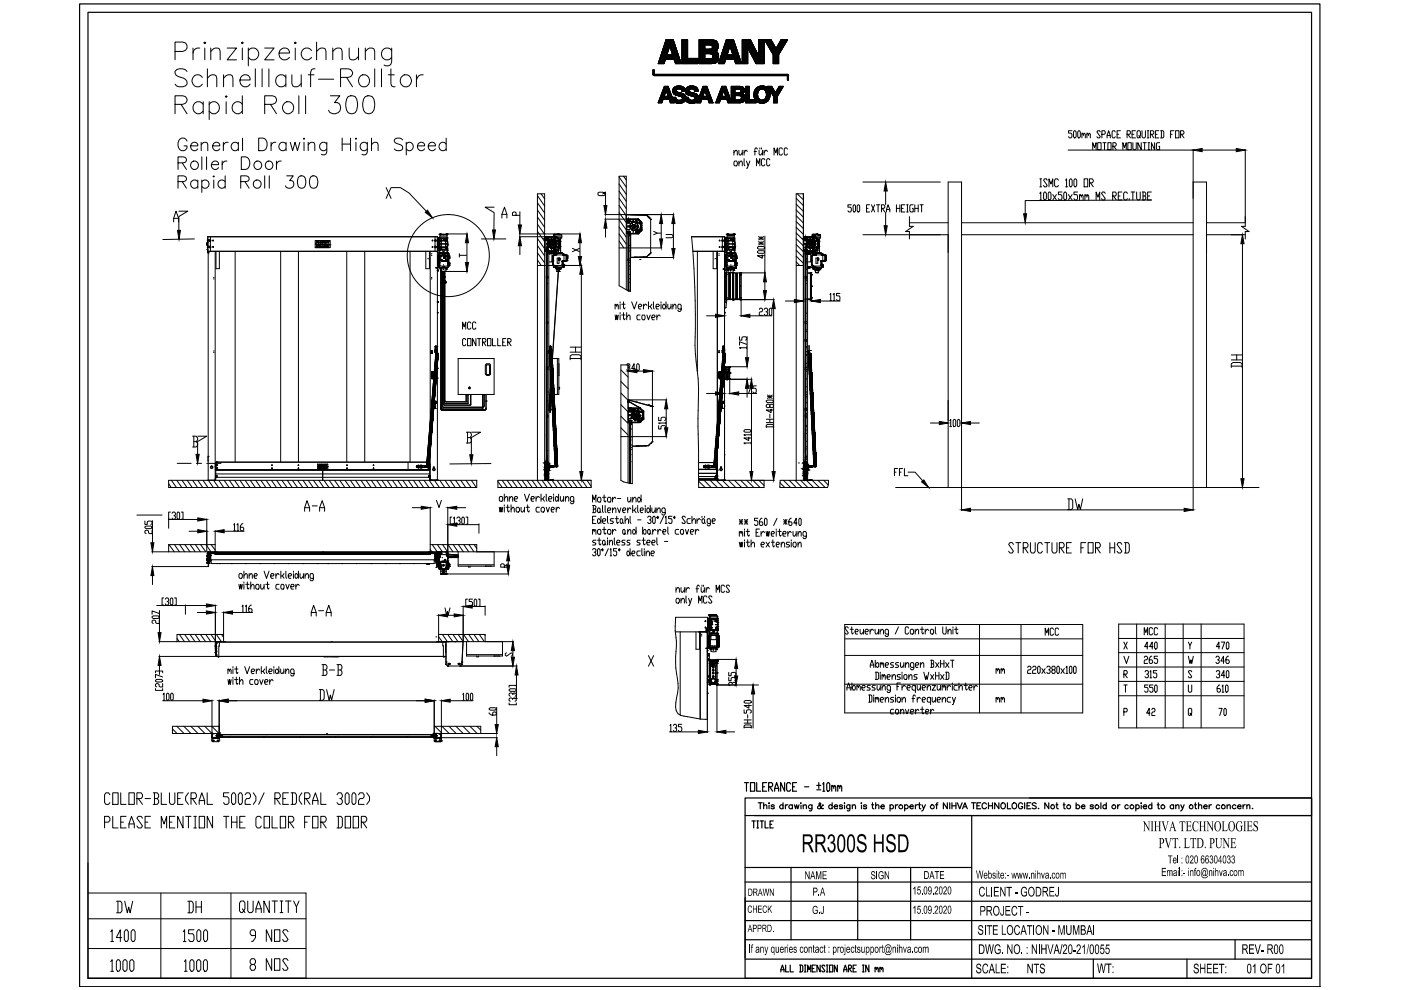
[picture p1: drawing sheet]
<svg xmlns="http://www.w3.org/2000/svg" width="297mm" height="210mm" viewBox="0 0 297 210" stroke-linecap="round" stroke-linejoin="round" font-family="sans-serif">
<!-- layer: 0 -->
<g fill="none" stroke="#000" stroke-width=".25">
<path d="M16.9 .8h263v208.4h-263zM18.7 2.6h259.4v204.8h-259.4zM157.8 165.9h.9M158 169.2h120.1v3.7h-120.1zM158.3 165.9v1.9M159.1 165.9h.9v1.9h-.9zM159.4 174.1h.7M159.8 174.1v1.4M160 172.9h118.1M160.4 165.9v1.9h.9M160.5 174.1h.3M160.5 175.5h.3"/>
<path d="M160.6 174.1v1.4M160.8 170.2h.8M161.1 174.1h.8M161.2 170.2v1.3M161.5 174.1v1.4M161.7 166.8h.4M161.9 170.9l.5-.3 .2 .3v.6M161.9 170.2v1.3M162.2 174.1v1.4h.7M162.5 165.9h-.8v1.9h.8M163 166.8h.6l.2-.3-.2-.6h-.6v1.9M163.1 170.2v.1z"/>
<path d="M163.1 170.7v.8M163.2 166.8l.6 1M163.3 174.8h.3M163.9 174.1h-.6v1.4h.6M164.2 170.8l-.1-.1a.41 .41 0 0 0-.6 .1l.7 .5-.3 .2-.4-.2M164.2 167.8v-.6l.5-1.3 .4 1.3v.6M164.2 167.2h.9M166 170.8a.4 .4 0 0 0-.6 0 .4 .4 0 0 0 0 .6 .4 .4 0 0 0 .6-.1M166 170.2v1.3M166.4 165.9v1.9l-.9-1.9v1.9M166.5 170.6v.9M167 170.6l-.3 .1-.2 .3"/>
<path d="M167.6 166.2l-.2-.3h-.4l-.2 .3v1.3l.2 .3h.4l.2-.3M168 170.8a.42 .42 0 0 0-.6 0 .42 .42 0 0 0 0 .6 .42 .42 0 0 0 .6-.1M168 170.6v.9M168 166.8h.5M168.4 170.6l.3 .9 .2-.9 .2 .9 .3-.9M168.9 165.9h-.9v1.9h.9M169.8 170.2v.1zM169.8 170.7v.8M170.3 170.9l.3-.3 .3 .1 .1 .8M170.3 170.6v.9M170.6 166.8h.9M172.2 170.6l-.1 1.2-.2 .1h-.3"/>
<path d="M172.2 170.8a.42 .42 0 0 0-.7 0 .42 .42 0 0 0 0 .6 .42 .42 0 0 0 .7-.1M173.2 167.5h.8M173.2 166.5h.8M173.6 165.9v1.3M174.4 166.2l.3-.3v1.9M174.4 167.8h.5M174.6 170.8l-.1-.2a1.23 1.23 0 0 1-.9 .9l-.2-.1-.1-.3 .7-.6-.2-.3-.2 .2 .1 .3 .6 .7h.3M175.5 165.9h.2l.2 .3v1.3l-.2 .3h-.2l-.2-.3v-1.3zM176.3 166.8l.3-.3 .2 .3v.4M176.3 166.5v1.3M176.4 170.8a.4 .4 0 0 0-.6 0 .4 .4 0 0 0 0 .6 .4 .4 0 0 0 .6-.1M176.4 170.2v1.3"/>
<path d="M176.8 166.8l.2-.3 .2 .3v1M176.9 171h.7v-.1a.4 .4 0 0 0-.6-.1 .4 .4 0 0 0 0 .6 .4 .4 0 0 0 .6-.1M177.6 166.8l.2-.3 .2 .3v.4M177.6 166.5v1.3M178 166.8l.3-.3 .2 .3v1M178.6 170.8l-.2-.2-.4 .1v.1l.5 .3 .1 .2-.2 .2-.4-.2M179.1 170.2v.1zM179.1 170.7v.8M180.2 170.6v1.2l-.2 .1h-.4M180.2 170.8a.4 .4 0 0 0-.6 0 .4 .4 0 0 0 0 .6 .4 .4 0 0 0 .6-.1M180.7 170.9l.5-.3 .2 .3v.6M180.7 170.6v.9"/>
<path d="M182.6 170.3h.1zM182.7 170.7v.8M183.8 170.8a.37 .37 0 0 0-.4-.2 .37 .37 0 0 0-.3 .2l.7 .5-.3 .2-.4-.2M184.8 170.6h.4M185 170.2v1.1l.3 .2M185.7 170.9l.3-.3 .3 .1v.8M185.7 170.2v1.3M186.8 171h.7v-.1a.4 .4 0 0 0-.6-.1 .4 .4 0 0 0 0 .6 .4 .4 0 0 0 .6-.1M188.7 170.8a.4 .4 0 0 1 .6 0 .4 .4 0 0 1 0 .6 .4 .4 0 0 1-.6-.1M188.7 170.6v1.3M189.9 170.6v.9M190.4 170.6l-.4 .1-.1 .3"/>
<path d="M191.8 170.8a.42 .42 0 0 1 .6 0 .42 .42 0 0 1 0 .6 .42 .42 0 0 1-.6-.1M191.8 170.6v1.3M192.9 171h.7v-.1a.4 .4 0 0 0-.6-.1 .4 .4 0 0 0 0 .6 .4 .4 0 0 0 .6-.1M194.1 170.6v.9M194.5 170.6l-.2 .1-.2 .3M194.7 170.6h.5M194.9 170.2v1.1l.1 .1 .2 .1M195.5 170.6l.3 .9 .4-.9M195.8 171.5l-.1 .2-.3 .2M198.4 170.6h.4M198.9 170.2l-.3 .3v1M200.9 170.2v1.3l-.9-1.3v1.3"/>
<path d="M201.4 170.2v1.3M201.8 170.2v1.3M201.8 170.8h.9M202.7 170.2v1.3M203 170.2l.5 1.3 .5-1.3M204.1 171.5l.5-1.3 .5 1.3M204.3 171.1h.6M206 170.2h.8M206 172.9v34.5M206.4 170.2v1.3M207.1 170.8h.5M207.9 170.2h-.8v1.3h.8"/>
<path d="M209.2 170.5a.53 .53 0 0 0-.8-.2 .53 .53 0 0 0-.2 .7 .48 .48 0 0 0 .4 .5 .48 .48 0 0 0 .6-.3M209.6 170.8h.8M209.6 170.2v1.3M210.4 170.2v1.3M211.8 170.2v1.3l-.9-1.3v1.3M212.4 170.3a.57 .57 0 0 1 .8 .6 .57 .57 0 0 1-.9 .4l-.1-.6zM213.6 170.2v1.3h.7M216.8 170.5a.46 .46 0 0 0-.5-.3 .46 .46 0 0 0-.4 .5v.3a.45 .45 0 0 0 .5 .5 .45 .45 0 0 0 .4-.5h-.3M217.2 170.2v1.3M217.7 170.8h.6M218.3 169.2h59.8v38.2h-120.1v-34.5M218.6 170.2h-.9v1.3h.9"/>
<path d="M219.7 170.4l-.3-.2-.6 .2 .2 .3 .7 .3v.3l-.3 .2-.6-.2M220.1 171.4h.1zM222.4 170.2v1.3l-.9-1.3v1.3M223.9 170.6h.4M224.1 170.2v1.1l.3 .2M225.4 170.6h.4M225.6 170.2v1.1v.1l.3 .1M228.2 170.8a.42 .42 0 0 1 .6 0 .42 .42 0 0 1 0 .6 .42 .42 0 0 1-.6-.1M228.2 170.2v1.3M229.3 171h.7a.41 .41 0 0 0-.5-.3 .41 .41 0 0 0-.3 .5 .41 .41 0 0 0 .6 .3l.2-.2M231.8 170.8v-.1a.41 .41 0 0 0-.7 .1l.7 .5-.2 .2-.5-.2M233.4 170.2v1.3"/>
<path d="M234.6 170.8a.4 .4 0 0 0-.6 0 .4 .4 0 0 0 0 .6 .4 .4 0 0 0 .6-.1M234.6 170.2v1.3M237 170.6v.9M237.5 170.6l-.3 .1-.2 .3M239.2 170.8a.4 .4 0 0 0-.6 0 .4 .4 0 0 0 0 .6 .4 .4 0 0 0 .6-.1M240.8 170.8a.4 .4 0 0 1 .6 0 .4 .4 0 0 1 0 .6 .4 .4 0 0 1-.6-.1M240.8 170.6v1.3M242 170.2v.1zM242 170.7v.8M242.4 171h.7v-.1a.4 .4 0 0 0-.6-.1 .4 .4 0 0 0 0 .6 .4 .4 0 0 0 .6-.1M244.2 170.8a.4 .4 0 0 0-.6 0 .4 .4 0 0 0 0 .6 .4 .4 0 0 0 .6-.1M244.2 170.2v1.3"/>
<path d="M245.3 170.6h.5M245.6 170.2v1.1v.1l.3 .1M248.8 170.8a.4 .4 0 0 0-.6 0 .4 .4 0 0 0 0 .6 .4 .4 0 0 0 .6-.1M248.8 170.6v.9M249.3 170.9l.3-.3 .3 .1 .1 .8M249.3 170.6v.9M250.3 170.6l.4 .9 .4-.9M250.7 171.5l-.4 .4M253.3 170.6h.4M253.4 170.2v1.1l.1 .1 .2 .1M254.1 170.9l.3-.3 .3 .1 .1 .8M254.1 170.2v1.3"/>
<path d="M255.2 171h.7a.41 .41 0 0 0-.5-.3 .41 .41 0 0 0-.3 .5 .41 .41 0 0 0 .6 .3l.2-.2M256.4 170.6v.9M256.9 170.6l-.4 .1-.1 .3M258.6 170.8a.4 .4 0 0 0-.6 0 .4 .4 0 0 0 0 .6 .4 .4 0 0 0 .6-.1M260.2 170.9l.3-.3 .3 .1v.8M260.2 170.6v.9M262 170.8a.42 .42 0 0 0-.6 0 .42 .42 0 0 0 0 .6 .42 .42 0 0 0 .6-.1M262.4 171h.7a.41 .41 0 0 0-.5-.3 .41 .41 0 0 0-.3 .5 .41 .41 0 0 0 .6 .3l.2-.2M263.6 170.6v.9M264 170.6l-.3 .1-.1 .3M264.4 170.9l.3-.3 .3 .1v.8M264.4 170.6v.9"/>
<path d="M265.5 171.4h.1zM158 190.3v12.8M158 199.2h120.1M158 195.2h120.1M158 191.1h120.1M158 187h120.1M158 183.9h48M167.7 183.9v15.3M181.8 183.9v15.3M193.1 183.9v15.3M261.9 199.2v4.2M158 203.4h120.1"/>
<path d="M165.6 206.1v-.5l.3-1 .3 1v.5M165.6 205.6h.6M166.6 204.6v1.5h.6M167.5 204.6v1.5h.7M169.5 204.6h.5l.2 .3v.9l-.2 .3h-.5M169.7 204.6v1.5M170.5 204.6h.4M170.5 206.1h.4M170.7 204.6v1.5M171.2 206.1v-1.5l.4 1 .3-1v1.5M172.2 205.3h.3M172.9 204.6h-.7v1.5h.7"/>
<path d="M173.9 204.6v1.5l-.7-1.5v1.5M174.9 204.9l-.2-.3h-.3l-.2 .3 .7 .9-.2 .3h-.3l-.2-.3M175.2 204.6h.3M175.2 206.1h.3M175.4 204.6v1.5M175.9 204.6h.7v1.5h-.7zM177.5 204.6v1.5l-.6-1.5v1.5M178.9 206.1v-.5l.3-1 .4 1v.5M178.9 205.6h.7M179.9 205.3h.5l.1-.2-.1-.5h-.5v1.5M180.1 205.3l.4 .8M180.9 205.3h.3"/>
<path d="M181.6 204.6h-.7v1.5h.7M182.9 204.6h.3M182.9 206.1h.3M183 204.6v1.5M184.2 204.6v1.5l-.7-1.5v1.5M185.5 205.3l.2-.2 .2 .5M185.5 205.1v1M185.9 205.3l.1-.2 .2 .2v.8M186.5 205.3l.2-.2 .2 .5M186.5 205.1v1M186.9 205.3l.2-.2 .1 .2v.8M231.8 203.4v4"/>
<path d="M251.7 203.4v4"/>
<circle cx="191" cy="171" r=".43"/>
<circle cx="197.7" cy="171" r=".43"/>
<circle cx="215.1" cy="170.8" r=".59"/>
<circle cx="223.2" cy="171" r=".42"/>
<circle cx="226.6" cy="171" r=".43"/>
<circle cx="232.6" cy="171" r=".43"/>
<circle cx="236.2" cy="171" r=".43"/>
<circle cx="240" cy="171" r=".43"/>
<circle cx="246.5" cy="171" r=".43"/>
<circle cx="252.5" cy="171" r=".43"/>
<circle cx="259.4" cy="171" r=".43"/>
</g>
<g fill="none" stroke="#000" stroke-width=".21">
<path d="M37.1 10.9h1.6a1.02 1.02 0 0 0 .7-1.6l-.7-.4h-1.6v3.8M39.7 15.1a1.67 1.67 0 0 0-2.6 0 .98 .98 0 0 0 .7 1.1 1.98 1.98 0 0 1 1.9 1.1v.6a1.67 1.67 0 0 1-2.6 0M40.9 10.2v2.5M42.4 10.2a1.17 1.17 0 0 0-1.5 1M42.9 16.4a1.22 1.22 0 0 0-1.8-.2 1.22 1.22 0 0 0 0 1.8 1.22 1.22 0 0 0 1.8-.1M43.4 8.9l.2 .2-.2 .2-.1-.2zM43.4 10.2v2.5M44 16.6l.9-.7 .9 .1 .2 .6v1.8M44 14.6v3.8M44.7 10.9l.9-.7 .9 .2 .2 .5v1.8M44.7 10.2v2.5M47.4 16.6l.9-.7 .9 .1 .2 .6v1.8"/>
<path d="M47.4 15.9v2.5M48.2 10.2h2l-2 2.5h2M50.9 17h2.1a1.08 1.08 0 0 0-1-1.2 1.08 1.08 0 0 0-1.1 1.2 1.18 1.18 0 0 0 .7 1.3 1.18 1.18 0 0 0 1.4-.4M51.4 8.9l.2 .2-.2 .2-.2-.2zM51.4 10.2v2.5M52.6 10.7a1.23 1.23 0 0 1 1.9-.2 1.23 1.23 0 0 1 0 1.8 1.23 1.23 0 0 1-1.9-.1M52.6 10.2v3.8M54.1 14.6v3.8M55.6 14.6v3.8M56.1 10.2h2l-2 2.5h2M57 14.6v3.8M59.2 11.2h2.2a1.13 1.13 0 0 0-1.4-1.1 1.13 1.13 0 0 0-.8 1.5 1.2 1.2 0 0 0 .9 1.1 1.2 1.2 0 0 0 1.3-.5"/>
<path d="M60.6 16.4a1.26 1.26 0 0 0-2.2 .3 1.26 1.26 0 0 0 1.5 1.7l.7-.5M60.6 15.9v2.5M61.9 15.9v1.8l.2 .5 .9 .2 .4-.2 .5-.5M62.6 8.9l.2 .2-.2 .2-.2-.2zM62.6 10.2v2.5M63.9 15.9v2.5M65.3 15.9h1.3M66.1 10.7a1.23 1.23 0 0 0-1.8-.2 1.23 1.23 0 0 0 0 1.8 1.23 1.23 0 0 0 1.8-.1M66.8 14.6l-.7 .2-.2 .5v3.1M67.1 10.9l1-.7 .8 .2 .2 .5v1.8M67.1 8.9v3.8M67.5 16.8h3.3"/>
<path d="M70.6 10.9l.9-.7 .9 .2 .1 .5v1.8M70.6 10.2v2.5M72.2 16.4h1.6a1.01 1.01 0 0 0 .9-1.1l-.3-.5-.6-.2h-1.6v3.8M73.5 16.4l1.2 2M74 10.2v1.8l.2 .5 .9 .2 .9-.7M76 10.2v2.5M77.5 10.9l.8-.7 1 .2 .1 .5v1.8M77.5 10.2v2.5M79.4 14.6v3.8M80.9 14.6v3.8M82.3 15.9h1.3M82.9 14.6v3.1l.1 .5 .8 .2"/>
<path d="M83 10.2v2.9l-.1 .5a1.07 1.07 0 0 1-1.5 .2M83 10.7a1.21 1.21 0 0 0-1.7-.2 1.21 1.21 0 0 0 0 1.8 1.21 1.21 0 0 0 1.7-.1M88.3 15.9v2.5M89.7 15.9a1.21 1.21 0 0 0-1.4 1.1M138.5 14.8v.1M138.7 15.2l-.2 .2M138.7 15.4l-.2 .2M138.7 15.5l-.2 .2M138.7 14.8h-.2v1M138.7 14.8v1h28.3M138.7 14.8l-.2 .2M138.7 14.9l-.2 .2"/>
<path d="M138.7 15.1l-.2 .2M138.7 15.6l-.2 .2M138.7 15.7l-.2 .2M138.8 15.8l-.2 .2h28.3v1h.3v-1l-.3 .2M138.9 15.8l-.3 .2-.1-.2M139.1 15.8l-.3 .2M139.2 15.8l-.2 .2M139.3 15.8l-.2 .2M139.5 15.8l-.3 .2M139.6 15.8l-.3 .2M139.7 15.8l-.2 .2M139.9 15.8l-.3 .2"/>
<path d="M140 15.8l-.2 .2M140.1 15.8l-.2 .2M140.3 15.8l-.3 .2M140.4 15.8l-.2 .2M140.5 15.8l-.2 .2M140.7 15.8l-.3 .2M140.8 15.8l-.2 .2M140.8 13.3l-.1 .2M140.9 13.2l-.3 .3M141 19.9l-1.2 1.2M141 12.9l-.6 .6M141 15.8l-.3 .2"/>
<path d="M141 18.3l-.2 .2M141 19.7l-1.1 1.2M141 12.7l-.7 .8M141.1 15.8l-.2 .2M141.1 18.3l-.4 .4M141.1 19.5l-1.1 1.2M141.2 19.3l-1.1 1.2M141.2 15.8l-.2 .2M141.3 19.2h.1M141.3 18.3l-.7 .7M141.3 19.2l-.5 1.2h.9M141.3 19.2l.4 1.2"/>
<path d="M141.3 8.5h-.1M141.3 15.8l-.2 .2M141.4 18.3l-.9 .9M141.4 8.5l-.3 .2M141.4 11.5l-1.8 1.9M141.5 11.3l-1.9 1.9M141.5 11.6l-1.9 1.9M141.5 15.8l-.2 .2M141.5 18.3l-1.1 1.1M141.5 8.5l-.4 .4M141.5 11.1l-1.8 1.8M141.6 11l-1.8 1.8"/>
<path d="M141.6 11.6l-1.9 1.9M141.6 18.3h-.7l-1.3 3.5h.7l.3-.8h1.3M141.6 18.3l.9 2.3h.7M141.6 18.3l-1.2 1.3M141.6 8.5l-.6 .6M141.6 15.8l-.2 .2M141.7 18.4l-1.4 1.4M141.7 10.7l-1.8 1.9M141.7 18.5l-1.5 1.5M141.7 10.5l-1.8 1.8M141.7 11.6l-1.8 1.9M141.8 18.6l-1.6 1.6"/>
<path d="M141.8 8.5l-.9 .8M141.8 15.8l-.3 .2M141.8 18.7l-.5 .5M141.8 10.3l-1.8 1.8M141.8 18.8l-.5 .5M141.8 11.6l-1.8 1.9M141.9 18.9l-.6 .5M141.9 10.1l-1.8 1.9M141.9 15.8l-.2 .2M141.9 19l-.5 .5M141.9 19.1l-.5 .5M141.9 8.5l-1 1"/>
<path d="M141.9 9.9l-1.8 1.9M142 19.2l-.5 .6M142 11.6l-1.8 1.9M142 19.3l-.5 .5M142 9.7l.6 1.9h-1.2zM142 15.8l-.2 .2M142.1 19.4l-.6 .5M142.1 8.5l-1.3 1.2M142.1 19.5l-.6 .6M142.1 19.6l-.5 .5M142.1 11.6l-.9 1M142.1 15.8l-.2 .2"/>
<path d="M142.2 19.7l-.6 .5M142.2 19.8l-.5 .5M142.2 8.5l-1.5 1.4M142.2 19.9l-.5 .5M142.3 11.6l-1 1M142.3 8.5l-1.6 1.6M142.3 15.8l-.2 .2M142.4 11.6l-.9 1M142.4 15.8l-.2 .2M142.4 8.5l-1.8 1.8M142.5 11.6l-.9 1M142.6 8.5l-2.1 2"/>
<path d="M142.6 15.8l-.2 .2M142.6 19.1l.1 .5M142.7 19.6l.2 .4M142.7 15.8l-.2 .2M142.7 8.5h-1.5l-1.6 5h1.2l.3-.9h1.8l.3 .9M142.7 8.5l1.7 5h-1.2M142.7 8.5l-2.3 2.2M142.8 8.5l-2.4 2.5M142.8 8.7l-2.5 2.4M142.8 15.8l-.2 .2M142.9 8.7l-2.7 2.6M142.9 8.8l-2.7 2.7"/>
<path d="M142.9 9l-.9 .8M142.9 20l.3 .1M142.9 9l-.8 .9M142.9 15.8l-.2 .2M143 9.2l-.9 .9M143 9.3l-.9 .8M143.1 9.3l-1 .9M143.1 9.5l-.9 .9M143.1 15.8l-.2 .2M143.1 9.6l-.9 .8M143.2 9.6l-.9 .9M143.2 18.4l-.5 .5"/>
<path d="M143.2 9.8l-.9 .9M143.2 10l-.8 .9M143.2 15.8l-.2 .2M143.3 10.1l-.9 .9M143.4 19.3l-.6 .5M143.4 19.2l-.6 .6M143.4 19.3v.1M143.4 10.3l-.9 .9M143.4 15.8l-.2 .2M143.4 18.3l-.8 .8M143.4 19.4h.1M143.4 19.4l.3 .1"/>
<path d="M143.4 19.4l-.5 .5M143.4 10.4l-.9 .8M143.4 10.5l-.9 .9M143.5 19l-.1 .3M143.5 10.6l-.9 .9M143.5 19.5l-.6 .5M143.5 10.7l-.9 .8M143.5 15.8l-.2 .2M143.5 10.8l-1.8 1.8M143.6 19.5l-.6 .6M143.6 18.3l-1 .9M143.6 10.9l-1.7 1.7"/>
<path d="M143.6 11l-1.6 1.6M143.6 18.9h.1M143.6 11.1l-1.5 1.5M143.6 15.8l-.2 .2M143.7 19.5l-.6 .6M143.7 19.5l.1 .1M143.7 11.2l-1.4 1.4M143.7 11.3l-1.3 1.3M143.7 18.2l-.3 .1a.94 .94 0 0 0-.8 .8M143.7 18.2l.8 .1M143.7 18.2l-1.1 1.2M143.7 11.4l-1.1 1.2"/>
<path d="M143.7 11.5l-1 1.1M143.8 15.8l-.3 .2M143.8 19.6h.2M143.8 19.6l-.6 .5M143.8 11.6l-1 1M143.8 11.7l-.9 .9M143.9 19.6l-.6 .6M143.9 11.8l-1 .9M143.9 18.2l-1.3 1.3M143.9 11.9l-.9 .9M143.9 12l-.9 .9M143.9 15.8l-.2 .2"/>
<path d="M144 19.6l.4 .2M144 19.6l-.6 .6M144 12.1l-.9 .9M144 12.2l-.9 .9M144 18.2l-1.3 1.4M144 12.3l-.9 .9M144 15.8l-.2 .2M144.1 18.8l-.6 .1M144.1 18.8l.1 .1M144.1 19.7l-.6 .5M144.1 12.4l-.9 .9M144.1 12.5l-.9 .9"/>
<path d="M144.1 12.6l-.9 .9M144.2 18.2l-1.5 1.5M144.2 12.7l-.8 .8M144.2 15.8l-.2 .2M144.2 18.9l.2 .1M144.2 19.7l-.6 .6M144.2 12.8l-.7 .7M144.3 18.3l-.6 .6M144.3 12.9l-.6 .6M144.3 19.7l-.6 .6M144.3 13l-.5 .5M144.3 13.1l-.4 .4"/>
<path d="M144.3 15.8l-.2 .2M144.3 13.2l-.2 .3M144.4 19h.1M144.4 18.3l-.6 .5M144.4 13.3l-.2 .2M144.4 19.8h.1M144.4 19.8l-.6 .5M144.4 13.4l-.1 .1M144.5 15.8l-.3 .2M144.5 19l.1 .3h.7l.1 .4M144.5 19.8l.6 .3 .3 .5M144.5 18.3l.5 .3 .3 .4"/>
<path d="M144.5 18.3l-.5 .5M144.5 19.8l-.5 .5M144.6 18.4l-.5 .4M144.6 15.8l-.2 .2M144.6 19.8l-.6 .6M144.7 18.4l-.5 .5M144.7 19.8l-.5 .6M144.7 15.8l-.2 .2M144.8 8.5l-.2 .1M144.8 19.9l-.5 .5M144.8 18.4l-.5 .5M144.9 15.8l-.3 .2"/>
<path d="M144.9 18.5l-.5 .5M144.9 19.9l-.5 .6M144.9 8.5l-.3 .2M144.9 18.5l-.4 .5M145 15.8l-.2 .2M145 20l-.5 .5M145 18.6l-.5 .5M145 8.5l-.4 .4M145.1 18.7l-.5 .5M145.1 15.8l-.2 .2M145.1 18.7l-.5 .6M145.1 8.5l-.5 .5"/>
<path d="M145.2 18.8l-.5 .5M145.2 18.9l-.4 .4M145.3 15.8l-.3 .2M145.3 19v.2l.1-.1M145.3 19l-.4 .3M145.3 8.5l-.7 .7M145.3 19.1l-.2 .2M145.4 19.7l.4 .4M145.4 15.8l-.2 .2M145.4 8.5l-.8 .8M145.5 15.8l-.2 .2M145.6 8.5l-1 .9"/>
<path d="M145.7 15.8l-.3 .2M145.7 8.5l-1.1 1.1M145.8 11.1l-1.2 1.2M145.8 11.8l-1.2 1.1M145.8 8.7l-1.2 1.1M145.8 8.9l-1.2 1.2M145.8 9.3l-1.2 1.2M145.8 9.6l-1.2 1.2M145.8 10.3l-1.2 1.2M145.8 11l-1.2 1.1M145.8 11.4l-1.2 1.2M145.8 11.5l-1.2 1.2"/>
<path d="M145.8 11.6l-1.2 1.2M145.8 8.8l-1.2 1.2M145.8 9.5l-1.2 1.2M145.8 12.3l-1.2 1.2M145.8 15.8l-.2 .2M145.8 8.5l-1.2 1.2M145.8 9.1l-1.2 1.1M145.8 9.2l-1.2 1.2M145.8 9.8l-1.2 1.1M145.8 9.9l-1.2 1.1M145.8 10l-1.2 1.2M145.8 10.1l-1.2 1.2"/>
<path d="M145.8 10.4l-1.2 1.2M145.8 10.6l-1.2 1.1M145.8 10.7l-1.2 1.2M145.8 10.8l-1.2 1.2M145.8 11.2l-1.2 1.2M145.8 11.9l-1.2 1.2M145.8 12.1l-1.2 1.1M145.8 12.2l-1.2 1.2M145.8 12.4l-1.1 1.1M145.9 18.4l-.5 .5M146 15.8l-.3 .2M146 12.4l-1.1 1.1"/>
<path d="M146.1 19.2l-.7 .6M146.1 19.3l-.6 .5M146.1 15.8l-.2 .2M146.1 12.4l-1.1 1.1M146.1 18.3l-.7 .8M146.1 19.4l-.5 .5M146.2 19.5l.6 .2M146.2 19.5l-.5 .5M146.2 15.8l-.2 .2M146.2 12.4l-1.1 1.1M146.3 18.3l-1.1 1M146.3 19.5l-.6 .6"/>
<path d="M146.3 15.8l-.2 .2M146.4 18.9l-.3 .2 .1 .4M146.4 19.5l-.6 .6M146.4 12.4l-1.1 1.1M146.5 18.2l-1.2 1.2M146.5 19.6l-.6 .5M146.5 15.8l-.3 .2M146.5 12.4l-1.1 1.1M146.6 19.6l-.6 .6M146.6 18.2l-1.2 1.3M146.6 15.8l-.2 .2M146.6 12.4l-1 1.1"/>
<path d="M146.7 19.6l-.6 .6M146.7 18.2l-1.3 1.4M146.8 15.8l-.3 .2M146.8 12.4l-1.1 1.1M146.8 18.8l-.4 .1M146.8 18.8l.4 .2M146.8 19.7l-.6 .5M146.8 19.7l.3 .1M146.9 12.4l-1.1 1.1M146.9 19.7l-.6 .6M146.9 18.2l-1.5 1.5M146.9 15.8l-.2 .2"/>
<path d="M147 18.3l-.6 .6M147 19.7l-.6 .6M147 15.8l-.2 .2M147.1 12.4l-1.1 1.1M147.1 19.8h.3M147.1 18.3l-.6 .5M147.1 19.8l-.6 .5M147.1 15.8l-.2 .2M147.2 12.4l-1.1 1.1M147.2 19v.1M147.2 19.1l.1 .2M147.2 18.3l-.5 .5"/>
<path d="M147.2 19.8l-.6 .5M147.3 18.3a1.41 1.41 0 0 0-1.9 .8M147.3 18.3l.6 .4M147.3 15.8l-.2 .2M147.3 18.4l-.5 .4M147.3 19.8l-.5 .6M147.3 12.4l-1.1 1.1M147.4 18.4l-.5 .5M147.4 19.8l.5 .3M147.4 19.8l-.5 .6M147.4 15.8l-.2 .2M147.4 12.4l-1 1.1"/>
<path d="M147.5 18.4l-.5 .5M147.5 19.9l-.5 .5M147.6 18.5l-.5 .5M147.6 15.8l-.3 .2M147.6 12.4l-1.1 1.1M147.6 19.9l-.5 .6M147.6 18.5l-.4 .5M147.7 20l-.5 .5M147.7 15.8l-.2 .2M147.7 18.6l-.5 .5M147.7 12.4l-1.1 1.1M147.8 18.7l-.5 .5"/>
<path d="M147.8 15.8l-.2 .2M147.9 12.4l-1.1 1.1M147.9 18.7l-.6 .6M147.9 18.7v.2M147.9 18.8l-.5 .5M147.9 18.9l.1 .4h-.7M147.9 18.9l-.4 .4M148 12.4h-2.2v-3.9h-1.2v5M148 12.4v1.1h-3.4M148 12.8l-.7 .7M148 12.9l-.6 .6M148 13.1l-.4 .4"/>
<path d="M148 12.7l-.8 .8M148 15.8l-.3 .2M148 19l-.4 .3M148 19.1l-.2 .2M148 12.4l-1.1 1.1M148 12.5l-.9 1M148 13.2l-.3 .3M148 13.3l-.1 .2M148 19.2l-.1 .1M148.1 15.8l-.2 .2M148.2 13.5h2.6M148.2 15.8l-.2 .2"/>
<path d="M148.4 15.8l-.2 .2M148.4 8.5l-.2 .1M148.5 15.8l-.2 .2M148.5 8.5l-.3 .2M148.7 8.5l-.5 .4M148.7 15.8l-.3 .2M148.8 8.5l-.6 .5M148.8 15.8l-.3 .2M148.9 8.5l-.7 .7M148.9 15.8l-.2 .2M149 15.8l-.2 .2M149.1 8.5l-.9 .8"/>
<path d="M149.1 18.3l-.9 2.5M149.1 18.3h.7M149.1 18.3l-.1 .1M149.2 15.8l-.2 .2M149.2 8.5l-1 .9M149.2 18.3l-.2 .3M149.2 19.8l-2 2M149.3 19.6l-1.1 1.1M149.3 15.8l-.2 .2M149.3 8.5l-1.1 1.1M149.3 18.3l-.4 .5M149.4 19.4l-1.2 1.1"/>
<path d="M149.4 12.4h1.4M149.4 9.6l-1.2 1.2M149.4 9.8l-1.2 1.1M149.4 9.9l-1.2 1.2M149.4 10l-1.2 1.2M149.4 10.1l-1.2 1.2M149.4 10.3l-1.2 1.2M149.4 10.4l-1.2 1.2M149.4 11.5l-1.2 1.2M149.4 11.6l-1.2 1.2M149.4 11.8l-1.2 1.1M149.4 11.9l-1.2 1.2"/>
<path d="M149.4 12.1l-1.2 1.1M149.4 12.2l-1.2 1.2M149.4 12.3l-1.2 1.2M149.4 12.4l-1 1.1M149.5 19.2h.1M149.5 8.5l-1.3 1.2M149.5 19.2l-.5 1.2M149.5 19.2l.4 1.2h-.9M149.5 15.8l-.3 .2M149.5 10.4l-1.3 1.4M149.5 18.3l-.7 .7M149.5 12.4l-1 1.1"/>
<path d="M149.6 8.5l-1.4 1.3M149.6 15.8l-.2 .2M149.6 10.4l-1.4 1.5M149.6 18.3l-.9 .9M149.7 12.4l-1 1.1M149.7 15.8l-.2 .2M149.8 8.5l-1.6 1.5M149.8 18.3l-1.1 1.1M149.8 10.4l-1.6 1.6M149.8 12.4l-1 1.1M149.8 18.3l1.4 3.5M149.8 18.4l-1.2 1.3"/>
<path d="M149.8 15.8l-.2 .2M149.9 8.5l-1.7 1.6M149.9 18.4l-1.4 1.5M149.9 10.4l-1.7 1.7M149.9 18.5l-1.5 1.6M150 12.4l-1.1 1.1M150 18.7l-1.7 1.6M150 15.8l-.2 .2M150 18.7l-.5 .5M150 8.5l-1.8 1.8M150.1 10.4l-1.9 1.9M150.1 18.8l-.6 .6"/>
<path d="M150.1 12.4l-1 1.1M150.1 19l-.6 .5M150.1 8.5l-1.9 1.9M150.1 15.8l-.2 .2M150.1 19l-.5 .5M150.1 19.1l-.5 .6M150.2 10.4l-2 2M150.2 19.2l-.5 .6M150.2 19.3l-.5 .6M150.2 12.4l-1 1.1M150.3 8.5l-2.1 2M150.3 19.4l-.6 .6"/>
<path d="M150.3 15.8l-.2 .2M150.3 10.4l-2.1 2.2M150.3 19.5l-.5 .6M150.4 12.4l-1.1 1.1M150.4 19.6l-.6 .6M150.4 19.8l-.5 .5M150.4 19.7l-.6 .6M150.4 15.8l-.2 .2M150.4 8.5l-2.2 2.2M150.4 19.9l-1.1 1.1M150.5 10.4l-1 1M150.5 12.4l-1 1.1"/>
<path d="M150.5 15.8l-.2 .2M150.6 11.4h-1.2v1M150.6 11.4h.4M150.6 8.5l-1.1 1M150.6 10.4l-.9 1M150.7 12.4l-1.1 1.1M150.7 15.8l-.3 .2M150.7 8.5l-1 1M150.8 10.4l-1 1M150.8 12.4l-1 1.1M150.8 8.5l-1 1M150.8 15.8l-.2 .2"/>
<path d="M150.9 9.6l.1 .2M150.9 9.6l-1.5-.1v.9M150.9 10.4h.1M150.9 10.4h-1.5M150.9 10.4l-1 1M150.9 8.5l-1 1M150.9 12.4l-1 1.1M150.9 15.8l-.2 .2M151 10.4h.1M151 9.7h.1M151 11.4v.1M151 11.5h.1"/>
<path d="M151 10.1v.3M151 9.8l.1 .2M151 10.3h.1M151.1 12.3h.1M151.1 11.5h.1M151.1 12.3l-.3 .1M151.1 11.5l.1 .7M151.1 10l-.1 .1M151.1 8.5l-1 1M151.1 15.8l-.2 .2M151.2 8.5l-1 1M151.2 15.8l-.2 .2"/>
<path d="M151.3 8.5l-.9 1M151.3 15.8l-.2 .2M151.4 13.4l-.6 .1M151.4 8.5h-3.2v5M151.4 8.5l.3 .1M151.4 8.5l-.9 1M151.5 15.8l-.3 .2M151.5 8.6l-.9 .9M151.6 13.4h-.2M151.6 8.6l-.9 .9M151.6 15.8l-.2 .2M151.7 8.6l.3 .2"/>
<path d="M151.7 8.7l-.9 .9M151.8 15.8l-.3 .2M151.8 10.9l.1 .1M151.8 8.7l-.9 .9M151.9 11h.1M151.9 8.7l-.9 1M151.9 11l-.7 .7M151.9 15.8l-.2 .2M152 11l.1 .2M152 8.8v.1M152 8.8l-1 1M152 11l-.8 .8"/>
<path d="M152 8.9l.1 .1M152 8.9l-1 .9M152 10.7l-.2 .2M152 11l-.8 .9M152 15.8l-.2 .2M152 9l-.9 1M152.1 9l.1 .3M152.1 11.1l-.9 1M152.1 11.2l-1 1.1M152.1 11.2l.2 .2M152.1 9.1l-1.1 1M152.1 9.2l-1.1 1.2"/>
<path d="M152.1 12.9l-.3 .3M152.1 15.8l-.2 .2M152.2 9.3v.7M152.2 9.3l-2.1 2.1M152.2 10.4l-1.1 1.1M152.2 10l-.2 .7-.9 .8M152.2 9.4l-2 2M152.2 9.5l-1.8 1.9M152.2 9.6l-1.7 1.8M152.2 9.8l-1.6 1.6M152.2 9.9l-1.5 1.5M152.2 10l-1.3 1.4"/>
<path d="M152.2 10.2l-1.2 1.2M152.2 11.3l-2.2 2.2M152.3 11.4v1.2l-.3 .6-.4 .2M152.3 11.4l-2.2 2.1M152.3 11.5l-2 2M152.3 12.7l-.7 .7M152.3 11.6l-1.9 1.9M152.3 12.5l-.9 .9M152.3 15.8l-.3 .2M152.3 11.7l-1.7 1.8M152.3 11.8l-1.6 1.7M152.3 11.9l-1.5 1.6"/>
<path d="M152.3 12.1l-1.4 1.3M152.3 12.2l-1.2 1.2M152.3 12.3l-1.1 1.1M152.4 15.8l-.2 .2M152.6 15.8l-.3 .2M152.7 15.8l-.2 .2M152.8 15.8l-.2 .2M153 15.8l-.3 .2M153.1 15.8l-.2 .2M153.1 18.3l-.1 .1M153.2 19.9l-1.2 1.2M153.2 15.8l-.2 .2"/>
<path d="M153.3 18.3l-.4 .4M153.3 19.7l-1.2 1.1M153.4 19.5l-1.2 1.1M153.4 15.8l-.3 .2M153.4 19.2l-1.1 1.2M153.4 18.3l-.5 .6M153.4 19.2h.1M153.4 19.2l.5 1.2h-.9zM153.5 15.8l-.2 .2M153.5 18.3l-.7 .8M153.6 13.4l-.1 .1M153.7 15.8l-.3 .2"/>
<path d="M153.7 13.2l-.3 .3M153.7 18.3l-1 1M153.7 13l-.4 .5M153.8 12.8l-.7 .7M153.8 15.8l-.2 .2M153.8 18.3l-1.2 1.2M153.8 12.6l-.8 .9M153.9 18.4l-1.4 1.4M153.9 18.5l-1.5 1.5M153.9 15.8l-.2 .2M154 18.6l-1.7 1.6M154 8.5h1.5l1.7 5h-1.2l-.3-.9h-1.8l-.3 .9h-1.3z"/>
<path d="M154 18.7l-.6 .5M154 18.8l-.5 .5M154 15.8l-.2 .2M154.1 8.5l-.1 .1M154.1 18.9l-.6 .5M154.1 19l-.5 .5M154.1 19.1l-.5 .5M154.2 11.6l-1.9 1.8M154.2 19.2l-.5 .5M154.2 11.6h1.2M154.2 11.6l.6-1.9 .6 1.9M154.2 15.8l-.2 .2"/>
<path d="M154.2 8.5l-.3 .3M154.2 19.3l-.5 .5M154.2 19.4l-.5 .5M154.2 11.4l-1.8 1.8M154.3 11.2l-1.8 1.8M154.3 11.6l-1.9 1.9M154.3 19.5l-.6 .5M154.3 15.8l-.2 .2M154.3 19.6l-.5 .5M154.3 19.7l-.5 .5M154.3 8.5l-.5 .5M154.4 19.8l-.6 .5"/>
<path d="M154.4 11l-1.8 1.9M154.4 10.8l-1.8 1.8M154.4 19.9l-.5 .5M154.4 11.6l-1.8 1.9M154.5 15.8l-.3 .2M154.5 20l-1.1 1M154.5 8.5l-.8 .7M154.5 10.6l-1.8 1.8M154.5 10.4l-1.8 1.8M154.5 11.6l-1.8 1.9M154.6 8.5l-.9 .9M154.6 15.8l-.2 .2"/>
<path d="M154.6 10.2l-1.8 1.8M154.7 10l-1.8 1.8M154.7 11.6l-1.8 1.9M154.7 15.8l-.2 .2M154.8 8.5l-1.2 1.1M154.8 9.8l-1.9 1.8M154.8 11.6l-.9 1M154.8 15.8l-.2 .2M154.9 8.5l-1.4 1.3M155 11.6l-1 1M155 15.8l-.2 .2M155 8.5l-1.5 1.5"/>
<path d="M155.1 11.6l-.9 1M155.1 8.5l-1.7 1.7M155.1 15.8l-.2 .2M155.2 18.3l-.1 .1M155.2 11.6l-.9 1M155.3 8.5l-1.9 1.9M155.3 15.8l-.2 .2M155.3 18.3l-.2 .3M155.3 11.6l-.9 1M155.4 15.8l-.2 .2M155.4 8.5l-2.1 2.1M155.4 18.3l-.3 .4"/>
<path d="M155.5 8.5l-2.3 2.3M155.5 15.8l-.2 .2M155.6 18.3l-.5 .5M155.6 8.6l-2.5 2.4M155.6 8.7l-2.5 2.5M155.6 8.8l-2.6 2.6M155.6 15.8l-.2 .2M155.7 8.9l-.9 .9M155.7 18.3l-.6 .7M155.7 9l-.9 .9M155.7 9.1l-.9 .9M155.8 9.2l-.9 .9"/>
<path d="M155.8 9.3l-.9 .9M155.8 15.8l-.2 .2M155.8 19l-.7 .8M155.8 19.2l-.7 .7M155.8 19.3l-.7 .8M155.8 19.4l-.7 .8M155.8 19.5l-.7 .8M155.8 19.7l-.7 .7M155.9 9.4l-.9 .9M155.9 18.3l-.8 .8M155.9 9.6l-.9 .9M155.9 19.7l-.8 .9"/>
<path d="M155.9 9.5l-.9 .9M155.9 9.7l-.8 .9M155.9 15.8l-.2 .2M156 9.8l-.9 .9M156 18.3l-.9 .9M156 9.9l-.9 .9M156.1 19.7l-1 1M156.1 10l-1 .9M156.1 10.1l-.9 .9M156.1 15.8l-.2 .2M156.1 10.2l-.9 .9M156.1 18.3l-1 1.1"/>
<path d="M156.2 10.3l-.9 .9M156.2 10.4l-.9 .9M156.2 19.7l-1.1 1.2M156.2 15.8l-.2 .2M156.2 10.6l-.9 .9M156.2 18.3l-1.1 1.2M156.2 10.5l-.9 .9M156.3 10.7l-.9 .9M156.3 10.8l-1.7 1.8M156.3 19.7l-1.2 1.3M156.3 15.8l-.2 .2M156.4 10.9l-1.7 1.7"/>
<path d="M156.4 18.3l-1.3 1.3M156.4 11l-1.6 1.6M156.4 11.1l-1.4 1.5M156.4 11.2l-1.3 1.4M156.4 19.7l-.5 .6M156.5 15.8l-.3 .2M156.5 11.3l-1.3 1.3M156.5 11.4l-1.1 1.2M156.5 18.3l-.6 .6M156.6 11.5l-1.1 1.1M156.6 11.6l-1 1M156.6 19.7l-.5 .6"/>
<path d="M156.6 11.7l-.9 .9M156.6 15.8l-.2 .2M156.7 18.3l-.6 .6M156.7 11.8l-.9 .9M156.7 18.9l.2 .1M156.7 18.9h-.9v.8h.9M156.7 11.9l-.9 .9M156.7 12l-.9 .9M156.7 12.1l-.8 .9M156.7 19.7l-.5 .6M156.7 15.8l-.2 .2M156.8 18.3l-.6 .6"/>
<path d="M156.8 12.2l-.9 1M156.8 12.3l-.9 .9M156.9 18.3h-1.8v3.2l-1.2-3.2h-.8l-1.3 3.5h.7M156.9 19.7h-.2M156.9 18.3l.1 .1M156.9 12.4l-1 .9M156.9 15.8l-.2 .2M156.9 12.5l-.9 .9M156.9 19l.1 .2M156.9 18.3l-.6 .6M157 12.6l-.9 .9M157 12.7l-.8 .8"/>
<path d="M157 12.8l-.6 .7M157 15.8l-.2 .2M157 18.4l.5 .1 .3 .3M157 12.9l-.5 .6M157 19.4v.1M157 19.2v.2M157 18.4l-.6 .5M157.1 13l-.5 .5M157.1 18.4l-.5 .5M157.1 13.2l-.3 .3M157.1 13.2l-.2 .3M157.2 15.8l-.3 .2"/>
<path d="M157.2 13.3l-.2 .2M157.2 13.4v.1M157.3 18.4l-.6 .5M157.3 15.8l-.2 .2M157.3 18.4l-.5 .6M157.3 19.9l.2 .1M157.4 8.5h1.7l1.8 3.4v-3.4h1.1v5h-1.7l-1.8-3.4v3.4h-1.1zM157.4 18.5l-.5 .5M157.4 15.8l-.2 .2M157.4 8.5h.1M157.5 20h.1M157.5 20l-.5 .3"/>
<path d="M157.5 18.5l-.5 .6M157.6 15.8l-.3 .2M157.6 18.6l-.6 .6M157.6 8.5l-.2 .2M157.7 18.7l-.7 .5M157.7 15.8l-.2 .2M157.7 19.5l-.7 .8M157.7 18.7l-.7 .7M157.7 8.5l-.3 .3M157.8 18.8l-1.5 1.5M157.8 18.8a.78 .78 0 0 1-.4 1M157.8 19l-1.3 1.3"/>
<path d="M157.8 19.2l-1.1 1.1M157.8 19.3l-.9 1M157.8 19.1l-1.2 1.2M157.8 15.8l-.2 .2M157.8 8.5l-.4 .5M158 15.8l-.3 .2M158 8.5l-.6 .6M158.1 18.3v3.5h2.2v-.4h.1M158.1 18.3h.8v2.9l1.2-.1M158.1 15.8l-.2 .2M158.1 8.5l-.7 .7M158.1 18.3v.1"/>
<path d="M158.2 15.8l-.2 .2M158.3 18.3l-.2 .2M158.3 8.5l-.9 .8M158.4 15.8l-.3 .2M158.4 8.5l-1 1M158.4 18.3l-.3 .4M158.5 15.8l-.2 .2M158.5 11l-1.1 1.2M158.5 11.7l-1.1 1.2M158.5 10.4l-1.1 1.1M158.5 10.5l-1.1 1.1M158.5 11.2l-1.1 1.1"/>
<path d="M158.5 11.8l-1.1 1.2M158.5 12.4l-1.1 1.1M158.5 18.3l-.4 .5M158.5 8.5l-1.1 1.1M158.5 10.2l-1.1 1.2M158.5 10.6l-1.1 1.2M158.5 10.7l-1.1 1.2M158.5 10.9l-1.1 1.2M158.5 11.3l-1.1 1.2M158.5 11.4l-1.1 1.2M158.5 11.5l-1.1 1.2M158.5 12l-1.1 1.2"/>
<path d="M158.5 12.1l-1.1 1.2M158.5 12.2l-1.1 1.2M158.5 12.5l-.9 1M158.5 12.6l-.8 .9M158.5 12.8l-.7 .7M158.5 12.9l-.5 .6M158.5 13l-.4 .5M158.5 13.2l-.2 .3M158.5 13.3l-.1 .2M158.7 15.8l-.3 .2M158.7 8.5l-1.3 1.3M158.7 18.3l-.6 .6"/>
<path d="M158.8 15.8l-.2 .2M158.8 8.5l-1.4 1.4M158.8 18.3l-.7 .7M158.9 18.4l-.8 .8M158.9 18.5l-.8 .8M158.9 18.7l-.8 .8M158.9 18.8l-.8 .8M158.9 19l-.8 .7M158.9 19.1l-.8 .7M158.9 19.2l-.8 .8M158.9 19.4l-.8 .7M158.9 19.5l-.8 .8"/>
<path d="M158.9 19.6l-.8 .8M158.9 19.8l-.8 .7M158.9 19.9l-.8 .7M158.9 15.8l-.2 .2M158.9 8.5l-1.5 1.5M159 15.8l-.2 .2M159.1 8.5l-1.7 1.6M159.2 15.8l-.3 .2M159.2 8.5l-1.8 1.8M159.2 8.6l-1.8 1.8M159.2 8.7l-1.8 1.9M159.3 8.8l-1.9 1.9"/>
<path d="M159.3 8.9l-1.9 1.9M159.3 15.8l-.2 .2M159.4 9l-2 2M159.4 9l-2 2.1M159.5 9.2l-2.1 2M159.5 15.8l-.3 .2M159.5 9.3l-.9 .9M159.5 9.3l-.9 1M159.6 9.4l-.9 1M159.6 15.8l-.2 .2M159.7 9.5l-1 .9M159.7 9.6l-.9 .9"/>
<path d="M159.7 15.8l-.2 .2M159.8 9.7l-1 .9M159.8 9.8l-.9 .9M159.8 9.8l-.9 1M159.8 15.8l-.2 .2M159.9 10l-1 .9M159.9 10.1l-.9 .9M160 10.1l-1 1M160 10.2l-.9 1M160 15.8l-.2 .2M160 10.3l-.9 .9M160.1 10.4l-.9 .9"/>
<path d="M160.1 15.8l-.2 .2M160.1 10.5l-.9 .9M160.2 10.6l-.9 .9M160.3 10.7l-1 .9M160.3 15.8l-.3 .2M160.3 10.7l-.9 1M160.3 10.9l-.9 .9M160.4 11l-.9 .9M160.4 15.8l-.2 .2M160.4 11l-.9 1M160.5 11.1l-1 1M160.5 11.2l-.9 .9"/>
<path d="M160.5 15.8l-.2 .2M160.6 11.3l-1 .9M160.6 11.4l-.9 .9M160.6 19.9l-.7 .7M160.6 19.7v.2M160.6 19.9v.2M160.6 19.7l-.7 .8M160.6 11.5l-.8 .9M160.7 19.5l-.1 .2M160.7 15.8l-.3 .2M160.7 19.5l-.8 .8M160.7 11.5l-.9 1"/>
<path d="M160.7 18.4l-.6 .7M160.8 11.7l-1 .9M160.8 15.8l-.2 .2M160.8 19.3l-1 1M160.8 11.8l-.9 .8M160.9 15.8l-.2 .2M160.9 8.5v.1M161 18.3a1.96 1.96 0 0 0-.9 2.8M161 18.3l-1 1M161.1 15.8l-.2 .2M161.1 8.5l-.2 .2M161.1 18.3l-1.2 1.2"/>
<path d="M161.2 15.8l-.2 .2M161.2 8.5l-.3 .3M161.3 18.2l-1.4 1.5M161.3 15.8l-.2 .2M161.4 8.5l-.5 .5M161.4 18.2l-1.5 1.6M161.5 8.5l-.6 .6M161.5 15.8l-.3 .2M161.6 18.2l-1.8 1.8M161.6 15.8l-.2 .2M161.6 8.5l-.7 .8M161.7 18.2l-1.9 1.9"/>
<path d="M161.7 15.8l-.2 .2M161.8 8.5l-.9 .9M161.9 18.2l-.9 .1M161.9 18.2l.3 .1M161.9 18.2l-.8 .8M161.9 15.8l-.2 .2M161.9 8.5l-1 1M161.9 19h-.7l-.5 .5M161.9 19l.3 .1M162 18.3l-.7 .6M162 15.8l-.2 .2M162 8.7l-1.1 1.2"/>
<path d="M162 9l-1.1 1.2M162 8.9l-1.1 1.2M162 9.6l-1.1 1.1M162 9.8l-1.1 1.2M162 10.4l-1.1 1.1M162 10.5l-1.1 1.2M162 10.7l-2.1 2.1M162 9.7l-1.1 1.2M162 10.9l-2 2M162 11l-2 2M162 11.3l-1.9 1.9M162 11.5l-1.8 1.8"/>
<path d="M162 11.6l-1.7 1.8M162 11.7l-1.7 1.7M162 12.1l-1.3 1.4M162 12.3l-1.2 1.2M162 12.4l-1.1 1.1M162 12.8l-.6 .7M162 12.9l-.5 .6M162 13.1l-.4 .4M162 9.1l-1.1 1.2M162 10.2l-1.1 1.2M162 11.2l-1.9 1.9M162 8.5l-1.1 1.1"/>
<path d="M162 8.6l-1.1 1.2M162 9.3l-1.1 1.1M162 9.4l-1.1 1.2M162 10l-1.1 1.1M162 10.1l-1.1 1.1M162 10.8l-2 2.1M162 11.8l-1.6 1.7M162 12l-1.4 1.5M162 12.5l-.9 1M162 12.6l-.8 .9M162 13.2l-.2 .3M162 13.3l-.1 .2"/>
<path d="M162.1 18.3l-.6 .6M162.1 8.5h1.4l1 1.8 1.1-1.8h1.3l-1.8 3.1M162.1 8.5l1.8 3.1M162.2 8.5h-.1M162.2 18.3l.4 .3M162.2 15.8l-.3 .2M162.2 18.3l-.6 .6M162.2 19.1l.2 .3M162.2 18.4l-.5 .5M162.3 8.5l-.1 .1M162.3 15.8l-.2 .2M162.4 19.4l.1 .5"/>
<path d="M162.4 18.4l-.5 .5M162.4 15.8l-.2 .2M162.5 8.5l-.3 .2M162.5 18.4l-.5 .6M162.5 19.9v.3M162.5 18.5l-.5 .5M162.5 15.8l-.2 .2M162.6 8.5l-.3 .2M162.6 18.6l.2 .1M162.6 18.6l-.5 .5M162.7 18.6l-.5 .5M162.7 15.8l-.2 .2"/>
<path d="M162.7 18.3h.9l.8 1.4 .8-1.4h.9l-1.3 2.2v1.3h-.8v-1.4zM162.7 8.5l-.4 .3M162.8 18.7l-.6 .5M162.8 18.7l.2 .3M162.8 15.8l-.2 .2M162.8 18.8l-.5 .5M162.8 8.5l-.4 .4M162.9 18.3l-.1 .1M162.9 18.8l-.5 .6M162.9 18.9l-.5 .6M163 19l.1 .2M163 8.5l-.5 .5"/>
<path d="M163 15.8l-.2 .2M163 18.3l-.2 .2M163 19l-.6 .5M163.1 19.1l-.6 .6M163.1 19.2l.1 .3M163.1 19.2l-.6 .6M163.1 15.8l-.2 .2M163.1 8.5l-.6 .6M163.1 18.3l-.2 .3M163.1 19.3l-.6 .6M163.2 19.5l.1 .8M163.2 19.4l-.7 .6"/>
<path d="M163.2 19.5l-.7 .7M163.2 19.6l-.7 .7M163.2 19.7l-.7 .8M163.2 15.8l-.2 .2M163.3 18.3l-.4 .4M163.3 19.8l-.9 .9M163.3 19.9l-1.9 2M163.3 8.5l-.8 .7M163.4 15.8l-.3 .2M163.4 8.5l-.8 .8M163.4 18.3l-.4 .4M163.5 8.5l-.9 .8"/>
<path d="M163.5 15.8l-.2 .2M163.6 8.6l-.9 .8M163.6 18.3l-.5 .5M163.6 8.7l-.8 .8M163.6 18.4l-.5 .5M163.6 8.7l-.8 .9M163.6 15.8l-.2 .2M163.7 8.8l-.9 .9M163.7 18.4l-.6 .6M163.7 8.9l-.8 .9M163.7 18.5l-.5 .6M163.8 9l-.9 .8"/>
<path d="M163.8 18.6l-.6 .6M163.8 15.8l-.2 .2M163.8 18.7l-.5 .5M163.9 9.1l-.9 .8M163.9 9.2l-.8 .8M163.9 18.8l-.5 .5M163.9 15.8l-.2 .2M163.9 11.6v1.9h1.2v-1.9M163.9 18.9l-.5 .5M163.9 9.3l-.8 .8M164 19l-.6 .5M164 9.3l-.9 .9"/>
<path d="M164 19l-.5 .6M164 9.4l-.8 .9M164 15.8l-.2 .2M164.1 9.5l-.9 .9M164.1 19.1l-.5 .6M164.1 19.2l-.5 .6M164.2 9.6l-.9 .8M164.2 15.8l-.3 .2M164.2 19.3l-.6 .5M164.2 9.7l-.8 .9M164.2 19.4l-.5 .5M164.2 9.8l-.8 .9"/>
<path d="M164.3 19.5l-.6 .5M164.3 9.9l-.9 .8M164.3 15.8l-.2 .2M164.3 10l-.8 .8M164.3 19.5l-.5 .6M164.4 10.1l-.9 .8M164.4 19.6l-.5 .6M164.5 10.1l-.9 .9M164.5 15.8l-.3 .2M164.5 10.2l-.9 .9M164.6 15.8l-.2 .2M164.7 15.8l-.2 .2"/>
<path d="M164.8 15.8l-.2 .2M165 15.8l-.3 .2M165.1 12.2l-1.2 1.1M165.1 12.9l-.6 .6M165.1 12.3l-1.2 1.1M165.1 11.6l-1.2 1.2M165.1 11.8l-1.2 1.1M165.1 11.9l-1.2 1.2M165.1 12l-1.2 1.2M165.1 12.4l-1 1.1M165.1 12.6l-.9 .9M165.1 12.7l-.8 .8"/>
<path d="M165.1 13l-.5 .5M165.1 13.1l-.4 .4M165.1 13.2l-.2 .3M165.1 13.4l-.1 .1M165.1 15.8l-.2 .2M165.2 11.4l-1.3 1.2M165.2 19.8l-1.2 1.1M165.3 15.8l-.3 .2M165.3 18.3l-.2 .2M165.4 15.8l-.2 .2M165.4 19.4l-1.4 1.4M165.4 11l-1.5 1.5"/>
<path d="M165.4 18.3l-.5 .5M165.5 15.8l-.2 .2M165.6 18.3l-.9 .9M165.6 10.7l-1.7 1.7M165.6 19.1l-1.6 1.6M165.7 15.8l-.3 .2M165.7 8.5l-.2 .2M165.7 18.3l-1.2 1.2M165.8 8.5l-.5 .5M165.8 18.7l-1.8 1.9M165.8 15.8l-.2 .2M165.8 10.4l-1.9 1.9"/>
<path d="M165.8 18.3l-1.9 2M165.9 15.8l-.2 .2M166 8.5l-.9 .8M166 18.3l-2.1 2M166 18.4l-2 2M166 10l-2.1 2.1M166.1 15.8l-.3 .2M166.1 8.5l-1.2 1.2M166.2 15.8l-.2 .2M166.2 8.5l-1.5 1.5M166.2 9.7l-2.3 2.3M166.4 15.8l-.3 .2"/>
<path d="M166.4 8.5l-2.7 2.7M166.4 9.3l-2.5 2.5M166.5 8.5l-2.8 2.7M166.5 15.8l-.2 .2M166.6 15.8l-.2 .2M166.7 8.5l-2.9 2.8M166.7 9l-2.8 2.7M166.7 15.8l-.2 .2M166.8 8.5l-3 2.9M166.8 8.7l-2.9 2.9M166.9 15.8l-.2 .2M166.9 8.5l-3 3"/>
<path d="M167.1 15.8l-.2 .2M167.2 15.9l-.3 .2M167.2 16.5l-.3 .2M167.2 16.6l-.3 .2M167.2 16.7l-.3 .2M167.2 16.2l-.3 .2M167.2 16.3l-.3 .2M167.2 16.8l-.2 .2M167.2 16l-.2-.2-.2 .2M37.1 22.1h1.6a1.01 1.01 0 0 0 1-1.1l-.4-.5-.6-.2h-1.6v3.8M37.7 34.5l1.6-.1a.62 .62 0 0 0 0-1l-1.6-.1v2.6M37.7 38.5l1.6-.1a.57 .57 0 0 0 0-1l-1.6-.1v2.6"/>
<path d="M38.4 22.1l1.3 2M38.6 34.5l.9 1.4M38.6 38.5l.9 1.4M39.7 29.9a.98 .98 0 0 0-1.2-.6 .98 .98 0 0 0-.8 1 1.17 1.17 0 0 0 .3 1.3 1.17 1.17 0 0 0 1.3 .2l.4-.5v-.4h-.7M40.4 30.9h1.5a.79 .79 0 0 0-.9-.8 .79 .79 0 0 0-.6 1.1 .82 .82 0 0 0 .6 .7 .82 .82 0 0 0 .9-.3M41.9 38.5a.85 .85 0 0 0-1.2-.1 .85 .85 0 0 0 0 1.2 .85 .85 0 0 0 1.2-.1M41.9 38.2v1.7M42.7 30.7l.6-.5 .6 .1 .2 1.6M42.7 30.2v1.7M42.8 38.5a.85 .85 0 0 1 1.2-.1 .85 .85 0 0 1 0 1.2 .85 .85 0 0 1-1.2-.1M42.8 33.3v2.6M42.8 38.2v2.6"/>
<path d="M43.1 22.1a1.21 1.21 0 0 0-1.8-.1 1.21 1.21 0 0 0 0 1.7 1.21 1.21 0 0 0 1.8-.1M43.1 21.6v2.5M43.8 33.3v2.6M44.4 22.1a1.26 1.26 0 0 1 2.1 .4 1.26 1.26 0 0 1-1.4 1.6l-.7-.5M44.4 21.6v3.7M44.8 34.9h1.5a.79 .79 0 0 0-.9-.8 .79 .79 0 0 0-.6 1.1 .82 .82 0 0 0 .6 .7 .82 .82 0 0 0 .9-.4M45.1 30.9h1.5a.79 .79 0 0 0-.9-.8 .79 .79 0 0 0-.6 1.1 .82 .82 0 0 0 .6 .7 .82 .82 0 0 0 .9-.3M45.3 37.3l.2 .1-.2 .1-.1-.1zM45.3 38.2v1.7M47.1 34.1v1.8M47.4 30.2v1.7M47.7 38.5a.85 .85 0 0 0-1.2-.1 .85 .85 0 0 0 0 1.2 .85 .85 0 0 0 1.2-.1"/>
<path d="M47.7 37.3v2.6M47.9 20.3l.3 .2-.3 .1-.1-.1zM47.9 21.6v2.5M48.1 34.1a.86 .86 0 0 0-1 .8M48.4 30.2a.86 .86 0 0 0-1 .7M50.5 30.6a.85 .85 0 0 0-1.2-.2 .85 .85 0 0 0 0 1.3 .85 .85 0 0 0 1.2-.1M50.5 30.2v1.7M51 38.5l1.6-.1a.57 .57 0 0 0 0-1l-1.6-.1v2.6M51.2 33.3h.9a1.42 1.42 0 0 1 .9 1.3 1.42 1.42 0 0 1-.9 1.3h-.9zM51.4 22.1a1.21 1.21 0 0 0-1.8-.1 1.21 1.21 0 0 0 0 1.7 1.21 1.21 0 0 0 1.8-.1M51.4 20.3v3.8M51.4 29.3v2.6"/>
<path d="M51.9 38.5l.9 1.4M54.8 29.3h.9a1.42 1.42 0 0 1 1 1.3 1.42 1.42 0 0 1-1 1.3h-.9zM56.1 22.1h1.6l.6-.2a.91 .91 0 0 0 0-1.4l-.6-.2h-1.6v3.8M56.1 37.3v2.6M57.1 37.3v2.6M57.3 22.1l1.3 2M57.5 30.2v1.7M58.5 30.2a.86 .86 0 0 0-1 .7M58.6 34.1v1.8M59.6 34.1a.86 .86 0 0 0-1 .8M60.6 30.6a.85 .85 0 0 0-1.2-.2 .85 .85 0 0 0 0 1.3 .85 .85 0 0 0 1.2-.1M60.6 30.2v1.7"/>
<path d="M60.8 37.3h1.4l-.8 1a.84 .84 0 0 1 .9 1 .84 .84 0 0 1-1.1 .6l-.4-.1-.3-.4M61.5 30.2l.5 1.7 .6-1.7 .5 1.7 .5-1.7M63.4 20.3v3.8M63.4 37.4a.87 .87 0 0 1 1.3 .4 2.14 2.14 0 0 1-.2 2 .87 .87 0 0 1-1.3-.4 2.1 2.1 0 0 1 .2-2zM64.5 29.3l.1 .1-.1 .1-.2-.1zM64.5 30.2v1.7M64.8 20.3v3.8M65.3 30.7l.7-.5 .6 .1 .1 1.6M65.3 30.2v1.7M66 37.4a.87 .87 0 0 1 1.3 .4 2.14 2.14 0 0 1-.3 2 .87 .87 0 0 1-1.3-.4 2.1 2.1 0 0 1 .3-2zM69.3 30.2v2a.7 .7 0 0 1-.4 .6 .7 .7 0 0 1-.8-.1M69.3 30.6a.85 .85 0 0 0-1.3-.2 .85 .85 0 0 0 0 1.3 .85 .85 0 0 0 1.3-.1"/>
<path d="M70 20.3h2l-1.1 1.4a1.19 1.19 0 0 1 1.3 1.1 1.19 1.19 0 0 1-1.1 1.3 1.17 1.17 0 0 1-1.4-.7M72.5 29.3v2.6M72.5 30.6h1.8M73.8 20.5a1.25 1.25 0 0 1 1.8 .5 3.3 3.3 0 0 1-.3 2.9 1.18 1.18 0 0 1-1.8-.5 3.3 3.3 0 0 1 .3-2.9zM74.3 29.3v2.6M75.5 29.3l.1 .1-.1 .1-.2-.1zM75.5 30.2v1.7M77.5 20.5a1.27 1.27 0 0 1 1.8 .5 3.1 3.1 0 0 1-.4 2.9 1.2 1.2 0 0 1-1.8-.5 3.1 3.1 0 0 1 .4-2.9zM77.9 30.2v2a.7 .7 0 0 1-.4 .6 .7 .7 0 0 1-.8-.1M77.9 30.6a.85 .85 0 0 0-1.3-.2 .85 .85 0 0 0 0 1.3 .85 .85 0 0 0 1.3-.1M78.8 30.7l.6-.5 .6 .1 .2 1.6M78.8 29.3v2.6"/>
<path d="M83 39.8h1.9l1.8 1.1 3.7 3.9M85.4 29.7a1.17 1.17 0 0 0-1.8 0 .68 .68 0 0 0 .5 .7l.8 .3a.65 .65 0 0 1 .5 .5 .65 .65 0 0 1-.3 .6 1.23 1.23 0 0 1-1.5-.2M86.1 30.6a.83 .83 0 0 1 1.3-.2 .83 .83 0 0 1 0 1.3 .83 .83 0 0 1-1.3-.1M86.1 30.2v2.6M88.5 30.9h1.5a.79 .79 0 0 0-.9-.8 .79 .79 0 0 0-.6 1.1 .82 .82 0 0 0 .6 .7 .82 .82 0 0 0 .9-.3M90.8 30.9h1.5a.79 .79 0 0 0-.9-.8 .79 .79 0 0 0-.6 1.1 .82 .82 0 0 0 .6 .7 .82 .82 0 0 0 .9-.3M94.6 30.6a.85 .85 0 0 0-1.3-.2 .85 .85 0 0 0 0 1.3 .85 .85 0 0 0 1.3-.1M94.6 29.3v2.6M131.3 39l1.5 2.2M131.3 37.5l1.5 2.2M132.2 37.4l.6 .8M140.4 21.6l-.2 .2"/>
<path d="M140.4 21.4l-.3 .4M140.5 21.2l-.6 .6M140.8 20.3l-1.2 1.2M140.9 20.4l-1.3 1.3M140.9 20.1l-1.2 1.2M141 20.4l-1.4 1.4M141.1 20.4l-1.3 1.4M141.3 20.4l-.6 .6M141.4 20.4l-.6 .6M141.5 20.4l-.5 .6M141.7 20.4l-.6 .6M141.9 21l.2 .8h.8v-.3"/>
<path d="M142.3 20l-1 1M142.3 20.1l-.9 .9M142.4 20.2l-.9 .8M142.4 20.3l-.8 .7M142.4 20.4l-.6 .6M142.5 20.5l-.6 .5M142.5 20.6l-.6 .6M142.6 20.6l-.6 .6M142.7 20.6l-.7 .7M142.9 20.6l-.8 .8M142.9 21.6l-.3 .2M142.9 21.7l-.1 .1"/>
<path d="M142.9 21.5a1.96 1.96 0 0 0 1.8 .2l.4-.2M142.9 21.7v.1M143 20.6l-.9 .9M143.1 20.6l-1 1.1M143.2 20.1l.6 .2M143.2 20.6l.1 .2M143.2 20.6l-1.1 1.1M143.3 20.8l.2 .4 .8 .1M143.3 20.8l-1.1 1M143.3 20.9l-.9 .9M143.3 20.9l-.8 .9M143.4 21l-.5 .5"/>
<path d="M143.5 21.1l-.5 .5M143.5 21.2l-.4 .5M143.6 21.2l-.4 .5M143.7 21.2l-.5 .5M143.8 21.3l-.5 .5M143.8 20.3h.2M144 20.3l.4 .2M144 21.3l-.5 .5M144.1 21.3l-.6 .5M144.3 21.3l-.6 .6M144.4 20.5h.1M144.4 21.2l-.6 .7"/>
<path d="M144.5 20.5l.1 .1M144.6 20.6l.1 .3M144.7 20.9l-.4 .4M145.1 20l-.5 .6M145.1 20.1l-.5 .5M145.2 20.1l-.5 .6M145.3 21.3l-.1 .1M145.3 20.2l-.6 .6M145.3 20.3l-.6 .6M145.4 21.2l.1 .2M145.4 20.4l-1.5 1.5M145.4 20.5l-1.4 1.4"/>
<path d="M145.4 20.6h.6M145.4 20.6l-1.2 1.3M145.5 21.4l.2 .3M145.5 20.6l-1.2 1.3M145.7 20.6l-1.2 1.2M145.7 21.7l.3 .1M145.8 20.1h.1M145.8 20.6l-1.1 1.2M145.9 20.1l.3 .1M146 20.6l-1.1 1.1M146 20.6v.2M146 20.8v.2"/>
<path d="M146 20.8l-.6 .5M146 20.9l-.6 .5M146 21l.5 .3 .5-.1M146 21.8l.4 .1M146 21l-.5 .5M146.1 21.1l-.5 .4M146.2 21.1l-.5 .5M146.2 20.2l.8 .2M146.2 21.2l-.5 .5M146.3 21.2l-.5 .5M146.4 21.9h.6M146.4 21.2l-.4 .5"/>
<path d="M146.5 21.3l-.5 .5M146.7 21.3l-.6 .5M146.8 21.3l-.6 .5M147 20.4l.1 .1M147 21.3l-.6 .6M147.1 20.5h.1M147.1 21.2l-.6 .7M147.2 20.5a.38 .38 0 0 1 .2 .5 .38 .38 0 0 1-.4 .2M147.4 21.8l-.4 .1M147.6 21.7l-.2 .1M147.7 21.6l-.1 .1M147.8 20l-.6 .6"/>
<path d="M147.9 20.1l.3 .7M147.9 20.1l-.6 .5M147.9 20.2l-.6 .5M148 20.2l-.6 .6M148 20.3l-.6 .7M148.1 20.4l-1.5 1.5M148.1 20.6l-1.2 1.3M148.1 20.5l-1.3 1.4M148.2 20.8l-1.1 1.1M148.6 21.7l-.2 .1M148.6 21.4l-.3 .4M148.7 21.2l-.5 .6"/>
<path d="M148.8 21l-.3 .8h-.8l.1-.3M148.8 21h1.3M148.8 21.1l-.8 .7M149 20.4l-1.2 1.2M149.1 20.2l-1.5 1.5M149.1 20.4l-1.3 1.4M149.2 20l-1.8 1.8M149.3 20.4l-1.4 1.4M149.4 20.4l-.6 .6M149.5 20.4l-.5 .6M149.6 20.4l-.5 .6M149.8 20.4l-.6 .6"/>
<path d="M150.1 21l.3 .8M150.4 21.8h.8M150.5 20l-1 1M150.5 20.1l-.9 .9M150.6 20.2l-.8 .8M150.6 20.3l-.7 .7M150.7 20.4l-.7 .6M150.7 20.5l-.6 .6M150.7 20.6l-.6 .6M150.7 20.7l-.5 .6M150.8 20.8l-.6 .6M150.8 20.9l-.5 .6"/>
<path d="M150.9 21l-.6 .6M150.9 21.1l-.6 .6M150.9 21.2l-.5 .6M151 21.3l-.5 .5M151 21.4l-.4 .4M151 21.5l-.3 .3M151.1 21.6l-.2 .2M151.1 21.7l-.1 .1M151.2 21.8h.1M152.5 21.7v.1M152.6 21.5l-.3 .3M152.7 21.3l-.5 .5"/>
<path d="M152.8 21.2l-.7 .6M153 20.4l-1.2 1.3M153.1 20.3l-1.2 1.2M153.1 20.1l-1.1 1.2M153.1 20.4l-1.3 1.4M153.3 20.4l-1.3 1.4M153.4 20.4l-.5 .6M153.6 20.4l-.6 .6M153.7 20.4l-.6 .6M153.8 20.4l-.5 .6M154.1 21h-1.3l-.3 .8M154.1 21l.3 .8"/>
<path d="M154.5 20.1l-1 .9M154.5 20.2l-.8 .8M154.6 20.3l-.8 .7M154.6 20.3l-.6 .7M154.6 20.4l-.5 .6M154.7 20.6l-.6 .5M154.7 20.6l-.5 .6M154.8 20.7l-.6 .6M154.8 20.9l-.6 .5M154.8 20.9l-.6 .6M154.9 21l-.6 .6M154.9 21.2l-.6 .5"/>
<path d="M154.9 21.2l-.5 .6M155 21.3l-.5 .5M155 21.4l-.3 .4M155.8 20.6l-.7 .8M155.8 20.8l-1 1M155.8 20.3l-.7 .8M155.8 20.5l-.7 .8M155.8 20.9l-.9 .9M155.8 21l-.7 .8M155.8 21.2l-.6 .6M155.9 21.2l-.6 .6M156.1 21.2l-.6 .6"/>
<path d="M156.2 21.2l-.6 .6M156.3 21.2l-.6 .6M156.4 21.2l-.5 .6M156.6 21.2l-.6 .6M156.7 21.2l-.5 .6M157 21.2l-.7 .6M157.1 21.7l-2.7 .1M157.2 20.6v.3M157.6 20l-.5 .4M157.6 20l.3 .4M157.6 20.1l-.4 .4M157.7 20.1l-.5 .5"/>
<path d="M157.8 20.2l-.6 .5M157.8 21.4l-.2 .1M157.8 20.3l-.8 .8-1.2 .1v-.9h1.2l.2 .3M157.9 20.3l-1.5 1.5M157.9 21.1l-.6 .6M157.9 20.4l.1 .2M157.9 20.4l-1.4 1.4M157.9 20.5l-1.2 1.3M158 20.6l-1.2 1.2M158 20.8l-1 1M158 20.6l-.2 .7-.7 .4M158 20.9l-.9 .8"/>
<path d="M158.9 20.2l-.8 .7M158.9 20.1l-.8 .7M158.9 20.3l-.8 .8M158.9 20.4l-.8 .8M158.9 20.6l-.8 .7M158.9 20.7l-.8 .8M158.9 20.9l-.8 .7M158.9 21l-.8 .7M158.9 21.1l-.7 .7M158.9 21.2l-.6 .6M159.1 21.2l-.7 .6M159.2 21.2l-.6 .6"/>
<path d="M159.4 21.2l-.7 .6M159.5 21.2l-.6 .6M159.6 21.2l-.6 .6M159.8 21.2l-.7 .6M159.9 21.2l-.7 .6M160 21.2l-.6 .6M160.3 21.4l-.4 .4M160.3 21.5l-.3 .3M160.3 21.7l-.1 .1M160.4 21.4l.3 .3M160.6 20.1v.2M160.6 20l-.6 .7"/>
<path d="M160.6 20.4l.5 .7 .6 .1M160.6 20.3v.1M160.6 20.1l-.6 .7M160.6 20.3l-.6 .6M160.6 20.4l-.6 .6M160.7 20.5l-.6 .6M160.7 21.7h.2M160.7 20.6l-1.2 1.2M160.7 20.7l-1 1.1M160.8 20.8l-1 1M160.9 21.7l.2 .1M160.9 20.9l-.6 .5"/>
<path d="M160.9 20.9l-.5 .5M161 21l-.5 .5M161.1 21.1l-.5 .5M161.1 21.2l-.5 .4M161.2 21.2l-.5 .5M161.3 21.2l-.5 .5M161.4 21.2l-.5 .5M161.6 21.2l-.6 .6M161.7 21.2l-.6 .6M161.9 21.2l-.7 .6M162.5 20.2l-.3 .8-.5 .2M162.9 21.3l-.3 .2"/>
<path d="M163.1 20.9a1.67 1.67 0 0 1-2 .9M163.1 20.9l-.8 .8M163.2 20.7l-1.1 1.1M163.2 20.5l-1.3 1.3M163.3 20.3l-.2 .6M163.3 20.1l-1.8 1.8M163.3 20.2l-1.7 1.7M163.3 20.3l-1.6 1.6M164.8 20.4l-.8 .8M164.8 20.6l-.8 .8M164.8 20.7l-.8 .8M164.8 20.9l-.8 .7"/>
<path d="M164.8 21l-.8 .7M164.8 21.1l-.7 .7M164.8 21.3l-.6 .5M164.8 21.4l-.4 .4M164.8 21.5l-.3 .3M164.8 21.7l-.1 .1M165 20.1l-1 1M183 38.6h16.4M220.5 37.9h.3M220.5 39.6h.3M220.7 37.9v1.7M222 38.2l-.1-.3h-.5l-.1 .3 .7 1.1-.1 .3h-.5l-.1-.3"/>
<path d="M222.4 39.6v-1.7l.4 1.1 .4-1.1v1.7M224.4 38.2l-.2-.3h-.4l-.2 .3v1.1l.2 .3h.4l.2-.3M225.9 38.2l.2-.3v1.7M225.9 39.6h.4M226.9 37.9l.4 .3v1.1l-.2 .3-.4-.3v-1.1zM227.9 37.9l.4 .3v1.1l-.2 .3-.4-.3v-1.1zM229.9 37.9h.7v1.7h-.7zM231 38.8h.6l.2-.3-.2-.6h-.6v1.7M231.2 38.8l.6 .8M37.9 44.8h1.9l-1.9 1.1v2.9M43.8 51.8h.2M43.8 51.7h.1"/>
<path d="M43.8 51.6h.2M43.9 52h.1M43.9 51.5h.1M43.9 51.5v.5M43.9 51.5v.1M43.9 51.8v.2M43.9 52.9h.2M44 51.8l.1 .3M44.1 50.9h.1M44.1 51v.1M44.1 52.4v.1M44.1 52.9h-.2l.2 .1"/>
<path d="M44.1 51.4l-.1 .2M44.1 53.6h.1M44.1 53.3v48.5M45.6 53.3v48.5h-1.5M45.8 53.3v3.7h.7v-3.7M49.9 53.3v44.7M59.5 53.3v44.7M63.3 53.3v44.7M66.8 51.1l.1 1.4M66.9 51.7v.1M66.9 52.5h3M66.9 51.7h.1"/>
<path d="M66.9 51.8h.1M66.9 51.8h3M67.1 52.1l.2 .3h-.3zM67.2 52.2v.1zM67.3 51.2v.2h-.1zM67.3 52.4h.1M67.3 52.2h.1M67.3 52.2l.2 .1M67.3 52.4h.2M67.4 52.4h.1M67.5 52.1v.1M67.5 52.3h.1"/>
<path d="M67.5 52.3v.1M67.5 52.4h.1M67.6 52.3v.1M67.6 52.3h.1M67.6 52.2h-.2l.2 .1M67.6 52.1h-.2l-.1 .1M67.6 52.1v.1M67.6 52.4h.3M67.6 52.2h.1M67.6 52.2l.2 .1M67.6 52.4h-.3M67.6 52.4h.1"/>
<path d="M67.7 52.4h.1M67.7 52.2h.1M67.8 52.2l.1 .1M67.8 52.1v.1M67.8 52.3h.1M67.8 52.3l-.2 .1M67.9 52.4h1v-.3h-.2v.3l-.3-.3-.1 .3M67.9 52.3v.1M67.9 52.3h.1M67.9 52.2h-.2M67.9 52.1h-.2l-.1 .1M67.9 52.4l.1-.3 .2 .3"/>
<path d="M67.9 52.1v.1M67.9 51.5h-.2v-.5h-.2v.5l-.3-.5-.2 .5h1.4v-.4l-.4-.1v.5M68.1 51.1h.2v.2h-.2zM68.1 51.3l.2 .2h-.2zM68.1 52.2v.1zM68.3 51.2h.1M68.4 52.2l.1 .1zM68.7 51.2v.2h-.1zM68.7 52.1l.2 .1zM68.7 52.3l.2 .1zM68.8 52.2h.1M68.9 52.4h.1"/>
<path d="M69.2 52.4h.1M69.2 52.4h.3M69.2 52.4h-.2l-.1-.3v.3h.3M69.4 51v.5l-.4-.3v.3h-.6l.2-.5h.1l.2 .5M69.4 52.2h-.2l.1 .2h.1M69.4 52.2v.2M69.4 51l.2 .5h.1l.2-.5-.3 .3-.1-.3h-.2v.4l-.4-.4v.5M69.5 52.1v.3M69.5 52.1l-.3 .1v.2M69.5 52.1l.1 .1 .2-.1-.1 .3zM69.9 51.9h.1M69.9 51l-3.1 .1"/>
<path d="M69.9 51.8h.1M69.9 51.8v.1M69.9 51l.1 .1M70 51.1l-.1 1.4M73.5 53.3v44.7M77.3 53.3v44.7M86.9 53.3v44.7M90.3 53.3v3.7h.7v-3.7M91.2 53.3v36.3M92.4 56.8h.1M92.4 56.8h.9M92.7 57.4h.1"/>
<path d="M92.7 57.3h.1M92.7 50.3l.5 .1-.1 3.2M92.7 53.3v48.5M92.7 53.1h.1M92.8 57.4h.1M92.8 57.3h.1M92.8 52.3h.1M92.8 51.2h.1M92.8 57.3v.1M92.8 51.2v1.1M92.8 52.2h.1M92.9 54.7h.1"/>
<path d="M92.9 56.2h.1M92.9 54.4h.1M92.9 54.8h.1M92.9 56.1h.1M92.9 54.3h.1M92.9 55.1h.1M92.9 55h.1M92.9 54.9h.1M92.9 55.8h.1M92.9 52.5h.1M92.9 52.4h.1M92.9 51.1h.1"/>
<path d="M92.9 51h.1M92.9 52.2h.1M92.9 51.3h.1M92.9 51v.1M92.9 51.3v.3M92.9 51.8v.4M92.9 52.4v.1M92.9 54.3v.1M92.9 54.7v1.1M92.9 56.1v.1M92.9 50.6h.1M92.9 50.5h.1"/>
<path d="M92.9 50.4h.1M92.9 50.4h2l-.1 3.1M92.9 53h1v.6h.3v-.6l.6 .1M92.9 55.7h.1M92.9 51.6h.2v.2h-.2M92.9 52.9h.2v.1M92.9 50.4v.2M92.9 56.3h.2M93 56.2v.1M93 54h.1M93 56.5h.1M93 51.7h.1"/>
<path d="M93 51.6v.2M93 54v2.5M93 56.4h2.1M93 53.9h.1M93 56.4l.1 .3M93 50.5h.1M93 50.4v.2M93 52.9v.1M93 54.1h.1M93 56.3v.1M93.1 53.9h.1M93.1 56.6h.1"/>
<path d="M93.1 54.2l-.2 .1M93.1 52h.1M93.1 51.5h.1M93.1 54.6v.2M93.1 55.7v.2M93.1 56.7h1.9M93.1 53.8h.1M93.1 56h.1M93.1 54.2h.1M93.1 53.6h.1M93.1 56.2h.1M93.1 54.5h.1"/>
<path d="M93.1 55.6v.1M93.1 54.8v.1M93.1 55.1v.4M93.1 53.7h.1M93.1 54.2h-.2v2.1M93.1 55.7h.1M93.1 54.6h.1M93.1 56.3h.1M93.1 56.2l.1 .1M93.1 52.2h.1M93.1 54.5v.1M93.1 54.8h.1"/>
<path d="M93.1 55.9h.1M93.1 55.5h.1M93.1 55.6h.1M93.1 54.9h.1M93.1 55h.1M93.1 51.3h.1M93.1 49.6l1.8 .1zM93.1 50.4v.2h-.2M93.1 51v1.5M93.1 53.6l-.1 .5M93.1 54.9v.1M93.1 55.5v.1"/>
<path d="M93.1 56v.2M93.1 55.9v.1M93.1 53.7h1.8M93.2 53l-.4 .1M93.2 53.1h.1M93.2 52.5h.1M93.2 51h.1M93.2 54.2l-.1 .3M93.2 54.2h.1M93.2 53.6h1.7M93.2 50.4h.1M93.2 50.6l.8 .1"/>
<path d="M93.2 51h1M93.2 52.4h1.6M93.2 51.8h1.6M93.2 52.3h.4M93.2 51.7h1.6M93.2 50.9h.4M93.2 51.2h.4M93.2 53.1v.4M93.2 52.6h.4M93.2 52.4h.2M93.2 51.1h1.1M93.2 49.8h1.6"/>
<path d="M93.3 53.5l-.2 .1M93.3 49.6h.1M93.3 50.4v.2M93.3 52.9v.1M93.3 49.7v.3M93.3 56.8h1.4M93.3 56.8h.1M93.3 57.1h.1M93.3 56.8h-.9M93.3 56.8v.2M93.3 49.7v.1M93.3 56.7v.1"/>
<path d="M93.4 49.8h.1M93.4 49.6h.1M93.4 52.4h.1M93.4 53.6h.2M93.4 51v.1M93.4 51.7v.1M93.4 56.7h.1M93.4 49.6v.2M93.5 50.4h-.1M93.5 55.3h.1M93.5 57.1h.1M93.5 54.1h1.1v1.2h-1.1z"/>
<path d="M93.5 51v.1M93.5 51.7v.1M93.5 52.4h1.1M93.5 52.8h.1M93.5 56.8v.6l.5 .1 .6-.1v-.6M93.5 53.6h.1M93.5 49.6v.1M93.5 52.8v.1h-.3M93.5 53.5v.1M93.5 55.2h.1M93.5 54.2h.1M93.5 56.9h-.1v.2"/>
<path d="M93.5 57l-.1-.1v.2M93.5 60h.1M93.5 54.2v.1M93.5 55.1v.1M93.6 54.2h-.1M93.6 55.1h-.1M93.6 54.2h.1M93.6 55.2h.1M93.6 55.1v.1M93.6 55.4h.1M93.6 53.6h.1M93.6 52.3v.1h.8l.1-.1"/>
<path d="M93.6 55.3h.3M93.6 50.9v.1M93.6 50.6v.3M93.6 51.2v.5M93.6 51.8v.5M93.6 52.6v.2M93.6 55.3v.1M93.6 60h.1M93.6 55.3l.2 .1M93.6 55.3h.1M93.6 51.1v.1M93.6 52.4v.2"/>
<path d="M93.6 55.3h.2M93.7 60h.1M93.7 60h-.1M93.7 52.8h.7v.1h-.7zM93.7 52.8h-.2M93.8 60h.1M93.8 55.3h.1M93.8 55.4h.1M93.8 49.7l.1 .1M93.8 54.1h.1M93.8 54.1h.4M93.9 55.3h.1"/>
<path d="M93.9 54.1h.1M93.9 54h.3h-.2M93.9 54.1h.3M93.9 55.3h-.1M93.9 56.5h.3M93.9 54h.1M93.9 55.3l-.1 .1M94 50.6v.2l.1-.2M94 59.7h.1M94 59.8h.1M94 59.9h.1M94 56.5h.1"/>
<path d="M94 59.6h.1M94 56.6h.1M94 53.9h.1M94 53.9l-.2 .1M94 54h.1M94 49.8h.1M94 56.9v.2h.1v-.2M94 56.5v.1M94 59.6v.1M94 57.1h.1M94 53.9v.1M94 59.6v.4"/>
<path d="M94 59.7l.1 .1M94 53.3h.1M94.1 55.3h.1M94.1 55.3h.3M94.1 53.9h.1M94.1 59.9h.1M94.1 54h-.1M94.1 54h.1M94.1 59.6h.1M94.1 59.7h.1M94.1 59.8h.1M94.1 59.9v.1"/>
<path d="M94.1 56.5h.1M94.1 56.6h.1M94.1 53.9v.1M94.1 56.5v.1M94.1 59.6v.4M94.1 54.5h.1M94.1 54.6h.1M94.1 54.7h.1M94.1 54.8h.1M94.1 54.3h.1M94.1 54.3v.2M94.1 54.7v.1"/>
<path d="M94.1 54.4h.1M94.1 54.5l.1 .1M94.1 54.2v.1M94.2 59.7h.1M94.2 59.6h.1M94.2 59.8h.1M94.2 59.9h.1M94.2 54.3h.1M94.2 54.8h.1M94.2 54.1h.1M94.2 54.4h.1M94.2 54.6h.1"/>
<path d="M94.2 59.6v.1M94.2 59.8v.2M94.2 54.5h-.1M94.2 54.7v.1M94.2 59.9v.1M94.2 54.7h.1M94.2 54.5h.1M94.2 54.3v.2M94.2 54.7h-.1M94.3 55.3h-.1M94.3 59.7h.1M94.3 55.4h.1"/>
<path d="M94.3 49.7l-.1 .1M94.3 55.3h.1M94.3 59.9h.1M94.3 50.8v.3M94.4 59.9h.1M94.4 55.3h.1M94.4 52.4l.1 .2M94.4 55.3h-.1M94.4 55.4h.1M94.4 55.3l.1 .1M94.5 53.6h.1M94.5 55.4h.1"/>
<path d="M94.5 52.6l.1 .4M94.5 52.3h.3M94.5 52.6h.4M94.5 50.6v.1M94.5 51.8v.5M94.5 53.6h.2M94.5 55.2h.1M94.5 54.2h.1M94.5 52.6h.3M94.5 54.2v.1M94.5 55.1v.1M94.5 55.1h.1"/>
<path d="M94.6 55.1v.1M94.6 54.2h.1M94.6 57.1h.1M94.6 49.8h.1M94.6 49.6v.1M94.6 53.5v.1M94.6 55.1h-.1M94.6 57v.1M94.6 56.9h.1v.2M94.6 57.1l.1-.2v.2M94.6 55.3h.1M94.6 52.4h.1"/>
<path d="M94.6 51.7v.1M94.6 50.4h.1M94.6 56.7h.1M94.6 49.6h.1M94.6 50.9h.2M94.6 49.6l.1 .2M94.6 49.6h.2M94.7 49.8h.1M94.7 51.7v.1M94.7 52.4h.1M94.7 52.9h.1M94.7 57.1h.1"/>
<path d="M94.7 49.7v.1M94.7 50.4v.2M94.7 53h.1M94.7 56.7l.1 .3M94.8 50.4v-.3h-1.6l.1 3M94.8 49.6h.1M94.8 53.1v.4M94.8 49.7v.3M94.8 52.6h.1M94.8 50.4h.1M94.8 50.6l-.7 .1M94.8 51.2h-.4l.1 .5"/>
<path d="M94.8 56.3h.3M94.8 50.4v2.2M94.8 53h.1M94.8 53.6h.1M94.8 54.2h.1M94.9 54.2h.1M94.9 52.8h.1M94.9 53.1h.1M94.9 54.9v.1M94.9 55.6h.1M94.9 55.5h.1M94.9 55h.1"/>
<path d="M94.9 54.9h.1M94.9 51.3v.9M94.9 54.2h.2M94.9 54.2v.3M94.9 53.6h.1M94.9 54.5h.1M94.9 51.9h.1M94.9 56.2h.1M94.9 54.5v.1M94.9 53.7h.1M94.9 56.2v.1M94.9 55.9h.1"/>
<path d="M94.9 54.8h.1M94.9 55.6v.1M94.9 56h.1M94.9 55.1v.5M94.9 55.7h.1M94.9 54.6h.1M94.9 53.6l.1 .4M94.9 56v.2M94.9 54.8v.1M94.9 55.9v.1M94.9 53h.1M95 53.8h.1"/>
<path d="M95 56.3h.1M95 53.9h.1M95 54.2v2M95 54.6v.2M95 55.7v.2M95 56.2h.1M95 54.2h.1M95 56.4v.2M95 56.2v.1M95 54v.1M95 56.5h.1M95 54h.1"/>
<path d="M95.1 56.3v.1M95.1 54.1h.1M95.1 54h.1M95.1 56.3h-.1M95.1 56.3h.1M95.1 54.2h.1M95.1 56.5h.1M95.1 54.2v.1M95.1 54v2.5M95.1 54l-2.1 .1M95.1 56.2h.1M95.1 54.7h.1"/>
<path d="M95.1 56.2v.1M95.1 55.8h.1M95.1 54.2l.1 .1M95.2 55.8h.1M95.2 56.2h.1M95.2 54.7h.1M95.2 54.3h.1M95.2 55.7h.1M95.2 56.2l-.1 .1M95.2 54.3v1.9M95.2 56.1h.1M95.2 54.4h.1"/>
<path d="M95.2 54.3v.1M95.2 56.1v.1M104.8 43.9h-1.9l1.9 1.2-.1 3.7M113.9 55.1l.9 1.2M113.9 53.6l1.6 2.1M113.9 52.1l1.6 2.2M113.9 50.6l1.6 2.1M113.9 49.1l1.6 2.1M113.9 47.5l1.6 2.2M113.9 46l1.6 2.2M113.9 44.5l1.6 2.2M113.9 43l1.6 2.2"/>
<path d="M113.9 41.5l1.6 2.2M114.7 41.1l.8 1M115.5 50.2h2.5M115.5 53.2h.1M115.5 50.2h.1M115.6 50.6l.1 .1M115.6 50.3h.1M115.6 50.5h.1M115.6 50.4h.1M115.6 50.3h2.2M115.6 50.2v3M115.6 50.7l-.1 2.5h2.5"/>
<path d="M115.6 50.6h.1M115.6 50.6v.1M115.6 50.6v.1h1.5l-1.2-.1M115.7 50.7h.1M115.7 50.7v-.1l.1 .1M115.7 53.2l.2 .1M115.8 50.2h.1M115.8 50.7h.1M115.8 50.6l.1-.2 .1 .2h-.2h.1M115.8 50.5h.1M115.8 53.6h.1M115.8 53.4v45"/>
<path d="M115.8 53.9h.1M115.8 58.7h.1M115.8 52.8l.2 .1M115.8 53h.1M115.9 50.7h-.1M115.9 50.5h.1M115.9 59h.1M115.9 58.6h.1M115.9 58.6v.4M115.9 53l-.1-.2 .1 .2M115.9 53h.1M115.9 52.9h.1"/>
<path d="M115.9 53.1h.1M115.9 58.8h.1M115.9 58.7h.1M115.9 50.6h.1M115.9 50.6v.1M115.9 52.9v46M115.9 57h.1M116 52.9v.1M116 52.6h.1M116 52.7h.1M116 50.2h.1M116 50.6h.1"/>
<path d="M116 53.9h.1M116 53.6h.1M116 50.5h.1M116 50.3h.1M116 50.2v.4M116 52.9v45M116 59h.1M116 58.6h.1M116 52.5h.1M116.1 53.2h.1M116.1 52.2h.1M116.1 52.1l-.1 .3"/>
<path d="M116.1 52.1h.1M116.1 51.9h.1M116.1 52.8h.1v.2h-.1zM116.1 50.4h.2l-.1 .3zM116.1 50.4h.1M116.1 50.4l.1 .2M116.1 51.8h.1M116.1 51.7h.3M116.2 51.5h.1M116.2 50.7h-.1M116.2 51.7h.1M116.2 51.8h.1"/>
<path d="M116.2 51.6h.1M116.2 51.8h.2M116.2 51.4h.1M116.2 51.6h.2M116.2 51.7l.1 .3 .3 .4M116.2 51.8l.4 .6 .3-.4M116.3 51.7h.1M116.3 51.8h.1M116.3 51.3h.1M116.4 51.2h.1M116.4 51.7h.1M116.4 51.8h.1"/>
<path d="M116.4 53.6l.7 .1M116.4 53.7h.1M116.4 51.7v.1M116.4 53.2v45.5M116.4 55.5h.6M116.4 51.6v.1M116.4 51.8l.4 .1M116.4 51.7h.3M116.4 53.8h.3M116.5 51.7h-.1M116.5 51h.1M116.5 53.8h.1"/>
<path d="M116.5 53.2l1.5 .1M116.5 51v.1M116.6 53.8h.1M116.6 52.5h.1M116.6 51h.1M116.6 53.2v.1M116.6 50.9l-.3 .4-.1 .4M116.6 52.5h.9M116.7 51l-.5 .6M116.7 51h.1M116.7 53.7h.1M116.7 53.7h.4"/>
<path d="M116.7 51l.1 .4M116.7 52.4h.1M116.7 51.7h.1M116.8 50.9h.1M116.8 51.7h.1M116.8 51.8h.1M116.8 51.7v.1M116.8 51.8l.1 .1M116.8 50.2h.1M116.8 51.6h.1M116.8 51.4h.1M116.8 52h.1"/>
<path d="M116.8 51.5h.1M116.8 51.6v.2M116.9 50.9h.1M116.9 51.9h.1M116.9 51.5h.1M116.9 52h.1M116.9 52.1h.1M116.9 51.5l-.1 .1M116.9 51.5l-.2 .2M116.9 51.9v.1M116.9 51.9l.1 .1M116.9 51.3h.1"/>
<path d="M116.9 51.4h.1M116.9 51.5h.3M117 51.4l-.1 .1M117 51.4h-.1M117 50.8v.1M117 51.5h.1M117 52h.1M117 53.2v.1M117 51.5h-.1M117 55.5h.1M117 53.7h.1M117 53.7v1.8"/>
<path d="M117.1 50.9l-.1 .1M117.1 53.5h.1M117.1 53.4h.1M117.1 53.3h.1M117.1 53.7h.1M117.1 53.5v-.2v.3M117.1 52h.1M117.1 51.5h.1M117.1 50.8v.1M117.2 50.9h.1M117.2 56.2h.1M117.2 54.4h.1"/>
<path d="M117.2 56.1h.1M117.2 51.4h-.2M117.2 56.1v.1M117.2 51.5h.1M117.2 52h.1M117.2 51.9h.1M117.2 51.4h.1M117.2 54.3h.1M117.2 56.2l.1 .1M117.2 52.1l.2 .3-.2 .1-.5-.1 .2-.3M117.2 55.2h.1M117.2 55.3h.1"/>
<path d="M117.2 52h-.4M117.2 54.3v.1M117.2 54.3v1.9M117.3 54.2h.1M117.2 51.9l-.1 .1M117.2 52l.3 .4M117.2 51.5l.1 .2M117.2 51.5l.2 .2M117.3 52h.1M117.3 51.4v.1M117.3 51.7h.1M117.3 51.8h.1"/>
<path d="M117.3 51.6h.1M117.3 56.3h.1M117.3 56.3h.2M117.3 54.2h.2M117.3 51.6v.2M117.3 56.2h.1M117.3 56.2l.1 .1M117.3 54.2l-.1 .1M117.3 53.2v.1M117.3 54v.1M117.3 51.7v.1M117.3 54l2.2 .1"/>
<path d="M117.3 51.7l-.1 .3M117.3 51.8l-.1 .2M117.3 54.1h.1M117.3 56.3v.1M117.4 50.9h.1M117.4 54.2h.1M117.4 51.8h.1M117.4 51.7h.1M117.4 49.7v.3v-.1M117.4 56.7h1.9M117.4 53.9h.1M117.4 53.7h.1"/>
<path d="M117.4 54.2l-.1 2M117.4 53.7h1.8M117.4 51h-.7M117.4 51h.1M117.5 51.7h-.1M117.4 52.4h.1M117.5 54.2h.1M117.5 56.3h.1M117.5 51.7h.1M117.5 52.8h.1v.2h-.1zM117.5 53.6h1.7M117.5 51.7h.3"/>
<path d="M117.5 50.4l.1 .2zM117.5 51l-.3 .4M117.5 53.8h.1M117.5 53.6l-.2 .4M117.5 50.9h-.9M117.5 50.9a.87 .87 0 0 1 0 1.5M117.5 52.5h.1M117.5 51h.1M117.5 49.6l1 .1-1.1 .1M117.5 51.8h.3M117.5 52.4h.1M117.5 51l.4 .7"/>
<path d="M117.5 49.6l-.1 .1M117.5 49.7h.1M117.5 50.2h.1M117.6 53.3l-.1 .3M117.6 52.4v.2h.2v.6M117.6 50.2v-.1h1.5v.3h-.9M117.6 49.8h1.5M117.6 49.7v.3M117.6 51.1h.1M117.6 50.5v.1M117.7 51l.1-.1 .1 .2-.1 .1zM117.7 52.4v.1l.2-.1"/>
<path d="M117.7 52.4h.2M117.7 52.4l.1 .1 .1-.1M117.7 51.1h.1M117.7 53.5h.1M117.7 56.7h.1M117.7 53.6h.1M117.7 56.6h.1M117.7 53.9h.1M117.7 49.8h.1M117.7 53.2v.1M117.7 51l.1 .1zM117.7 53.6h.2"/>
<path d="M117.7 56.6h.2M117.7 54h.3M117.7 53.9l.2 .1M117.7 53.9h.2M117.7 53.5h.2M117.7 53.5v.1M117.7 54v.1M117.8 56.5h.1M117.8 50.3v.5l-.2 .2M117.8 53.5h.1M117.8 56.6h.1M117.8 50.3l.2-.1 .6 .6"/>
<path d="M117.8 53.9v.1M117.8 56.5v.1M117.8 51.3h.1M117.8 53.9h.1M117.8 52.1h.1M117.8 56.9h.1M117.8 52.8l.2 .1-.1 .1-.1-.1zM117.8 56.7v.2M117.8 56.9h.3M117.8 54l.1 .1M117.9 51.7h.1M117.9 51.7l-.4 .7"/>
<path d="M117.9 52h.1M117.9 51.4h.1M117.9 56.5h.1M117.9 56.6h.1M117.9 53.9h.1M117.9 53.5h.1M117.9 53.5v.1M117.9 53.9v.1M117.9 56.5v.1M117.9 51.8h.1M117.9 51.5h.1M117.9 57.1h.1"/>
<path d="M117.9 57.1h.2M118 50.2l.6 .6M118 50.2h.1M118 53.2h.1M118 56.5l-.3 .1M118 56.8l-.1 .1M118.1 56.9h.1M118.1 57.6h.1M118.1 57.6h.5M118.1 50.3h.1M118.1 56.9v.7M118.1 56.9l-.2 .2"/>
<path d="M118.1 49.6v.1M118.1 52.4l.2-.1-.1 .2h.1zM118.1 50.3v.1M118.1 54.7h.4v1.1h-.4zM118.2 56.8h-.2M118.2 56.8l-.1 .1M118.2 53l.7 .1M118.2 51v.1M118.2 57.6h.1M118.2 51h.1M118.2 56.8v.2M118.3 53.7h.1"/>
<path d="M118.3 50.5h.1M118.3 56.8v.3M118.3 53h.1M118.3 53v.6M118.3 49.6h.1M118.3 49.7v.1M118.3 51.1h-.1M118.3 51h-.2l.2 .1M118.4 57.5h.1M118.4 57.5h-.2M118.4 53.7h.1M118.4 52.8h.1"/>
<path d="M118.4 50.7h.1M118.4 49.6h.1M118.4 56.8l.1 .3v-.2M118.4 53.6h.1M118.5 57.5h.1M118.5 53l-.1 .6M118.5 50.7l.1 .1M118.5 50.7h.1M118.5 54.8h.1M118.5 54.9h.1M118.5 55h.1M118.5 56.8h.1"/>
<path d="M118.5 55.1h.1M118.5 57.6h.1M118.5 56.8h.2M118.5 56.8l.1 .1M118.5 52.6h.1M118.5 54.8v.3M118.5 56.8v.2M118.5 50.8h.1M118.5 54.7h.1M118.5 54.7v.1M118.5 50.8v1.9M118.5 50.9h.1"/>
<path d="M118.6 50.8h.1M118.6 55.1h.1M118.6 54.7v.1M118.6 52.6h.1M118.6 56.8h-.1M118.6 56.8h.1M118.6 51h.1M118.6 51.3h.1M118.6 52h.1M118.6 52.4h.1M118.6 51.5h.1M118.6 51.8h.1"/>
<path d="M118.6 52.3h.2M118.6 52.6l-.6 .6M118.6 56.8h.2M118.6 50.8v1.8M118.6 51.7h.1M118.6 56.9h.1M118.6 52.5h.1M118.6 52.2h.1M118.6 52.1h.1M118.6 51.9h.1M118.6 51.6h.1M118.6 51.4h.1"/>
<path d="M118.6 51.2h.1M118.6 50.9h.1M118.6 57.6h.1M118.6 50.9v.1M118.6 51.6v.1M118.6 57.1h.2M118.6 52.1h.2M118.6 51.3h.2M118.6 51.2h.2M118.6 56.9v.7M118.6 56.9h.3M118.6 51.7v.1"/>
<path d="M118.6 51.5l.1 .2-.1 .1M118.6 51.5l.2 .2-.2 .2M118.6 51.5l.1 .1M118.6 52.6v.1M118.6 56.9l.2 .2M118.7 51.6v.1M118.7 51.7v.1M118.7 49.8h.1M118.7 57.1h.1M118.8 53.6h.1M118.8 56.8l.1 .1M118.8 57.1h.1"/>
<path d="M118.8 52.2h.1M118.8 51.2h.1M118.8 56.8h-.6M118.8 53.6h.2M118.8 53.5h.1M118.9 50.4h.1M118.9 56.9h.1M118.9 50.4l-.1 3.2 .1-.1M118.9 53.5h.1M118.9 56.7v.2M118.9 56.7h.1M119 53.6h.1"/>
<path d="M119.1 49.7v.3M119.1 55.4l.1 .8M119.1 55.4h.1M119.2 56.2h.1M119.2 55.4h.1M119.2 55.3h1M119.2 56.2h.2M119.2 53.6l.1 .3M119.2 53.7h.1M119.2 56.3h.1M119.2 53.8h.1M119.2 55.3v1"/>
<path d="M119.2 54.1h1M119.3 56.7h.1M119.3 53.9h.1M119.3 53.9h.2M119.3 53.9v.1M119.3 56.6v.1M119.3 56.3h.1M119.3 56.5h.1M119.3 54h.1M119.3 56.6h.1M119.3 56.6h.2M119.3 56.5h.2"/>
<path d="M119.3 54h.2M119.3 56.5v.2M119.3 56.2h.1M119.4 56h.1M119.4 55.3l-.1 1M119.4 53.9h.1M119.4 56.6h.1M119.4 56.1h.1M119.4 53.9v.1M119.4 56.5v.1M119.4 55.3h.1M119.4 56.2h.1"/>
<path d="M119.4 56.2v.1h-.3M119.4 55.3v.7M119.5 56.5h.1M119.5 56.6h.1M119.5 53.9h.1M119.5 53.9v.2M119.5 56.5v.1M119.5 54h.1M119.5 56.1h.1M119.5 56.2h.1M119.5 56.4h-2.2l.1 .2M119.5 54.1l.1 1.2"/>
<path d="M119.5 56.2v.2M119.5 56.4v.1M119.6 55.2h.1M119.6 56.2h.1M119.6 54.1h.4M119.7 54.1h.1M119.7 55.3h.1M119.7 55.3l.1 .1M119.7 55.3h.3M119.7 55.4h.1M119.8 55.3h.1M119.8 54h.1"/>
<path d="M119.9 54h-.1M119.9 54h.1M119.9 55.3h.1M120 55.3h.1M120 54.1h.1M120 55.3l-.1 .1M120 54h-.3M120 54.1v1.2M120.1 55.3h.1M120.1 54.1h.1M120.1 55.2h.1M120.1 55.1h.1"/>
<path d="M120.1 54.3h.1M120.1 54.2h.1M120.1 54.1v1.2M120.2 55.1h.1M120.2 54.1v.1M120.2 55.2h.1M120.2 55.1v.1M120.2 54.2h.1M120.2 54.3h.1M120.2 54.8h.1M120.2 54.7h.1M120.2 54.6h.1"/>
<path d="M120.2 54.5h.1M120.2 54.4h.1M120.2 55.3h.1M120.2 54.1h.1M120.2 54.1v1.2M131.3 51.1l1 1.5M131.3 49.6l1.5 2.2M131.3 48.1l1.5 2.2M131.3 46.6l1.5 2.2M131.3 45.1l1.5 2.1M131.3 43.5l1.5 2.2M131.3 42.1l1.5 2.1"/>
<path d="M131.3 40.5l1.5 2.2M132.8 46.5h.1M132.8 49.5l.4 .1M132.8 49.5h2.3M132.8 46.5h2.5l.5 .6v1.8M132.8 45.5l4.3 .2M132.8 47.1v2.4M132.9 46.9h.1M132.9 47.1h.1M132.9 46.8h.1M132.9 46.5v3M132.9 46.6h.1"/>
<path d="M132.9 46.7h.1M132.9 46.5l.1 .5h1.5l-1.6-.1M132.9 46.6h2.2M133 46.5h.1M133 47.9h.2l.1 .2-.1 .1zM133 47h.1M133.1 46.9h.1M133.1 47h.1M133.1 46.8l-.1 .3M133.1 49.6v12M133.1 55h.1M133.1 50.2h.2"/>
<path d="M133.1 49.9h.2M133.1 46.8v.3M133.2 46.7l.1 .2h-.1zM133.2 49.1l.1 .1M133.2 47h.1M133.2 54.9h.1M133.2 55.3h.1M133.2 54.8v.1M133.3 59.1h.1M133.3 55.6h.1M133.3 52.1h.1M133.3 57.1h.1"/>
<path d="M133.3 52h.1M133.3 59.8h.1M133.3 58.2h.1M133.3 56.5h.1M133.3 49.9h.1M133.3 49.3h-.1M133.3 53.2h.1M133.3 46.9h.1M133.3 46.5h.1M133.3 49.2v12.5M133.3 46.7v.1M133.3 55.3h.1"/>
<path d="M133.3 54.8v.1M133.3 46.8v.1M133.3 49.6v12.1M133.4 46.5h-.1M133.4 46.9h-.1M133.4 46.8l.1-.1 .1 .1-.1 .1zM133.4 49.7l.1 .3zM133.4 49.8h.1M133.4 49.5h1.9M133.4 49.1l.1 .2zM133.4 49.5l-.1 .1M133.5 46.7l-.1 .2"/>
<path d="M133.5 47.9l.1 .1M133.5 48h.1M133.5 47.9v.2M133.6 48.1l.4 .6M133.6 48l-.1 .1M133.6 48h.1M133.6 48.1h.1M133.6 47.9h.1M133.6 47.9l.4 .1-.3 .1M133.6 47.9v.1M133.6 48.4h.1M133.6 47.9v.2"/>
<path d="M133.6 48v.1M133.7 48.1h.1M133.7 48h.1M133.7 51.8h.1M133.7 52.1h.1M133.7 47.9v.2M133.7 49.5v12.3l-.5-.1M133.7 49.9h.1M133.7 47.9h.1M133.7 46.5h.1M133.7 49.6v5l3.4-.1M133.7 49.5v.1"/>
<path d="M133.8 46.5h-.3M133.8 49.5l1.5 .1M133.9 48.8h.1M133.9 49.5l-.1 .1M133.9 47.3h.1M133.9 48.7h.1M134 47.3h.1M134 47.3l-.4 .6a.87 .87 0 0 1 1-.8 .87 .87 0 0 1 .6 1.2 .87 .87 0 0 1-1.2 .4M134 48.7h.8M134 48h.1M134 47.2h.5l.3 .1M134.1 48v.2"/>
<path d="M134.1 48h.1M134.1 46.5h.1M134.1 48.3v.1M134.1 47.9h.1M134.1 48.1h.1M134.1 47.7h.1M134.1 47.9v.2M134.1 47.9v.1M134.1 48.4l-.1 .3M134.1 48.1l.1 .1M134.2 48.3h.1M134.2 48.2h.1"/>
<path d="M134.2 47.8h.1M134.2 47.7h.1M134.2 47.8l-.1 .1M134.2 48.4l-.2 .3M134.2 47.6l-.2-.3 .1 .4M134.2 47.6h.1M134.2 47.6l.1 .1M134.2 48.4h.1M134.2 48.3v.1M134.2 49.5v.1M134.2 48.2h.3M134.3 48.3h.3"/>
<path d="M134.3 48.3h.1M134.3 47.7h.1M134.3 48.2h.1M134.3 47.8h.1M134.3 47.7l-.2 .2M134.3 47.8h-.1M134.4 47.8h.1M134.4 48.2h.1M134.4 46.5h.1M134.4 47.8h.2M134.5 48.2h.1M134.5 47.8h.1"/>
<path d="M134.5 47.7l-.3 .1M134.5 48.3l.3 .4M134.5 54.5l.2 .1M134.6 47.7v.1M134.6 47.7l.2-.4-.2 .4M134.6 48.2h.1M134.6 54.6h.1M134.6 47.8h.1M134.6 49.5v.1M134.6 48.2h-.1M134.6 48.2h-.2M134.6 48.3l.2 .4"/>
<path d="M134.6 47.8v.1M134.6 47.7l.1 .2M134.6 54.5v.1M134.6 48.1h.1M134.6 47.9h.1M134.6 47.9v.2M134.6 48.1v.1M134.6 48.3h.1M134.6 47.7h.1M134.6 48v.1M134.6 48.1v.2M134.7 48h.1"/>
<path d="M134.7 54.6h.1M134.7 47.9h.1M134.7 48.1h.1M134.7 49.2h.3zM134.7 48l.5 .1M134.8 48h.1M134.8 48.7h.1M134.8 47.9h.1M134.8 48.8h.1M134.8 47.3h.1M134.8 46.5h.1M134.8 46.8l.1-.1v.2"/>
<path d="M134.8 49.3l.1 .2M134.8 46.9h.1M134.9 47.3h.1M134.9 46.7l-.2 .1 .2 .1M134.9 49.3v.2M134.9 47.3l.3 .6-.4 .1M134.9 48.7l.2 .2M134.9 49.5v.1M135 48.6h.2v.2h-.2zM135 48.6l.1 .2M135 48.6h.2l-.1 .2M135 47.2h.2v.2h-.2z"/>
<path d="M135 47.3l.2 .1zM135.1 47.1l-.2 .2M135.1 48.8l.1 .1M135.1 46.6l.1 .5M135.1 46.5v.1M135.1 49.5h.1M135.1 48.9v.6M135.2 49.1l.1 .2zM135.2 48l-.3 .7M135.2 48h.1M135.3 49.6h.1M135.3 46.4h.1"/>
<path d="M135.3 46.5h.1M135.3 49.5h.1M135.3 46.5l.6 .6M135.4 46.6h.1M135.4 46.6l.4 .4M135.5 46.5l-.1 .1M135.5 48.6l.2 .2-.2-.1 .2-.1zM135.5 47.3l.2 .1-.2-.1 .2-.1zM135.6 46.8h.1M135.7 48.6h.1M135.7 46.9h.1M135.7 49.1h.1"/>
<path d="M135.7 47h.1M135.8 47l.2 .1-.1 .4M135.8 49h.1M135.8 48.9v.1M135.8 47h.1M135.9 48.2h.1M135.9 47.3h.1M135.9 47.8h.1M135.9 48.5l.1 .4h-.2M135.9 48.8h.1M135.9 47.1h.1M135.9 48.7h.1"/>
<path d="M135.9 48.4h.1M135.9 48.1h.1M135.9 47.9h.1M135.9 47.7h.1M135.9 49l-.6 .5M135.9 47.8v.1M135.9 48.5v.1M135.9 48.9l-.6 .7M135.9 48h.1M135.9 47.1v1.8M135.9 48.9h.1M135.9 47l.1 .1"/>
<path d="M136 48.9h-.1M137.1 54.4h.1M137.1 45.7h.1M137.1 54.5l-3.4 .1M137.1 45.7l-4.3-.2v1M137.1 45.7l.4 .4M137.1 45.7l.9 .8M137.1 54.4v.1M137.1 45.6v.1M137.1 54.5h.1M137.4 45.9h.1M137.4 45.9l.2 .3"/>
<path d="M137.5 46.1h.1M137.5 54l-.4 .4M137.6 54h.1M137.6 46.1h.1M137.6 54h-.1M138 53.6h.1M138 46.5h.1M138 46.5v7.1M138 53.6l-.4 .4M138 53.6l-.9 .9M138 46.4v.1M146.6 50.2l.7 10.7 .1 8.8a48.9 48.9 0 0 0 .6 10.6l.1 21.3"/>
<path d="M147.9 53.3v25.5M151.2 53.3v3.7h.8v-3.7M152.1 53.3v36.3M153.3 57.1h.1M153.4 57l-.1 .1M153.4 57h2.4h-1.7M153.4 57v.1M153.6 56.1h.2M153.6 57.1l.1 44.7M153.6 53.3v3.7M153.7 53.1h.1M153.7 57.3h.1"/>
<path d="M153.7 57.3v.1v-.1M153.7 51.2h.1M153.7 52.3h.1M153.7 50.3l.3 .1v3.2M153.7 51v.1M153.7 52.4v.1M153.7 52.1h.1M153.7 52.2h.1M153.7 56.1v.9M153.7 57.1v8.2M153.7 57.2v.1M153.7 57.4h.1"/>
<path d="M153.7 51.3v.8M153.7 56.2h.1M153.7 54.4h.1M153.7 56.1h.1M153.7 54.3l.1 1.9M153.8 53h1v.6h.3v-.6h.7M153.8 54.7h.1M153.8 55.7h.1M153.8 54.3h.1M153.8 55.8h.1M153.8 54.8h.1M153.8 56.2l.1 .1"/>
<path d="M153.8 55.1h.1M153.8 55h.1M153.8 54.9h.1M153.8 57.8h.1M153.8 50.5h.1M153.8 50.4h2v3.4l.1 .3M153.8 52.9h.2v.1M153.8 57.8v5.8M153.8 57.9h.3v5.5M153.8 57.9h3.3M153.8 56.2h.1M153.8 51.6l.2 .2h-.2"/>
<path d="M153.8 52.1h.2l-.2 .1M153.8 51.2h.2l-.2 .1M153.8 50.4v.2M153.8 54.3v1.9M153.9 54.2h-.1M153.9 57.8h.1M153.9 56.3h.3M153.9 54.2h.1M153.9 56.4h2.1M153.9 54h2.1M153.9 58.2h.1M153.9 54.1v.1"/>
<path d="M153.9 56.3v.2M153.9 58.3h.1M153.9 56.2h.1M153.9 56.2l.1 .2M153.9 56.5h.1M153.9 56.3h.1M153.9 54.2l-.1 .1M153.9 54h.1M153.9 56.4l.1 .3M153.9 50.5h.1M153.9 51.7h.1M153.9 50.4v.2"/>
<path d="M153.9 52.9v.1M153.9 57.8v.1M153.9 58.2v.1M154 54.2h.1M154 53.9h.1M154 52h.1M154 51.5h.1M154 56.7h1.9M154 56.6h.1M154 56.2h.1M154 56.2l.1 .1M154 54.2l-.1 2"/>
<path d="M154 53.7h.1M154 55.9h.1M154 55.7h.1M154 54.8h.1M154 54.6h.1M154 49.6l1.9 .1zM154 54.8v.9M154 55.9v.1M154 53.7h1.8M154 50.4v.2h-.2M154 51.3v.9M154 54.6v.2"/>
<path d="M154 55.7v.2M154 56.7v.3M154 51.4h.1M154 53.8h.1M154 56v.2M154 56h.1M154 55.6h.1M154 55.1h.1M154 56.3h.1M154 54.5h.1M154 52.2h.1M154 55.5h.1"/>
<path d="M154 52.5h.1M154 54.9h.1M154 55h.1M154 51h.1M154 51.3h.1M154 53.6h1.8M154 53l-.3 .1M154 54.5v.1M154 57.9v5.5M154 57.1l.1 .8M154 53.1h.1M154.1 53v.6"/>
<path d="M154.1 50.4h.1M154.1 52.4h.1M154.1 51h1M154.1 52.4h1.6M154.1 51.8h1.6M154.1 52.3h.4M154.1 52.9h.3v-.1v.1M154.1 51.7h1.6M154.1 50.9h.4M154.1 51.2h.4M154.1 52.6h.4M154.1 51.1h1"/>
<path d="M154.1 50.6l.7 .1M154.2 53.6h-.2v.5M154.2 54.2l-.2 .1v.2M154.2 49.8h1.5M154.2 56.7h.1M154.2 57h.1M154.2 56.7v.3M154.2 49.6h.1M154.2 57.3h.1M154.2 49.8v.2M154.2 50.4v.2M154.2 52.9v.1"/>
<path d="M154.2 57.1v.2M154.2 49.8h.1M154.2 57l.7 .2 .7-.1M154.2 49.7v.1M154.2 51v.1M154.2 51.7v.1M154.2 52.4h.1M154.3 53.6h.1M154.3 52.4h.1M154.3 49.8h.1M154.3 49.6h.1M154.3 53.6h.2"/>
<path d="M154.3 57v.1M154.3 50.4h.1M154.3 49.6v.1M154.3 51v.1M154.3 51.7v.1M154.4 55.3h.1M154.4 53.6h.1M154.4 49.8h.1M154.4 57.3h.1M154.4 53.5v.1M154.4 57.1v.1M154.4 57.3v.5"/>
<path d="M154.4 57.2h-.2l.1-.1 .1 .2M154.4 54.2h.1M154.4 55.2h.1M154.4 55.1h.1M154.4 54.3h.1M154.4 57l-1 .1M154.4 49.6v.1M154.4 54.2v.1M154.4 55.1v.1M154.4 57.2v.1M154.4 57.7h1.1M154.5 54.2h.1"/>
<path d="M154.5 55.2h.1M154.5 54.3h.1M154.5 55.1h.1M154.5 55.4h.1M154.5 53.6h.1M154.5 53.6h-.2M154.5 54.2v.1M154.5 55.1v.1M154.5 55.3v.1M154.5 55.3h.1M154.5 55.3l.1 .1M154.5 52.3v.1"/>
<path d="M154.5 50.9v.1M154.5 55.3h.3M154.5 50.6v.3M154.5 51.2v.5M154.5 51.8v.5M154.5 52.6v.2M154.5 51.1v.1M154.5 52.4v.2M154.5 52.8h.8M154.5 52.8v.1h.8v-.1M154.6 52.8h-.1M154.6 52.4h.1"/>
<path d="M154.6 55.4h.1M154.6 55.3h.1M154.7 55.4h.1M154.7 52.4h.1M154.7 55.3h.1M154.7 49.7l.1 .1M154.8 54.1h.1M154.8 55.3h.1M154.8 52.4h.1M154.8 56.5h.3M154.8 54h.3M154.8 56.7h.1"/>
<path d="M154.8 56.7v.3M154.8 55.3l-.1 .1M154.8 54v.1M154.8 49.8h.1M154.8 54h.1M154.8 56.5h.1M154.8 56.9h.1M154.8 56.6h.1M154.8 53.9h.1M154.8 57.2v.2h.2v-.2M154.8 56.6h.2M154.8 54h.2"/>
<path d="M154.8 53.9h.2M154.8 56.7l.1 .2M154.8 53.9v.1M154.8 56.5v.1M154.8 57.4h.2M154.9 50.6v.2l.1-.2M154.9 56.6h.1M154.9 54h.1M154.9 54.1h.1M154.9 53.9h.1M154.9 52.4h.1M154.9 49.8h.1"/>
<path d="M154.9 53.3h.1M154.9 56.9h.1M154.9 56.8h.1M154.9 56.8v.3l-.1-.1M154.9 53.9v.1M154.9 56.5v.1M155 55.3h.1M155 56.5h.1M155 56.7h.1M155 54.1h.1M155 53.9h.1M155 49.8h.1"/>
<path d="M155 56.9h.1M155 55.3l.3 .1M155 56.8v.1M155 54h.1M155 54.5h.1M155 54.6h.1M155 54.7h.1M155 56.6h.1M155 54l.1 .1M155 52.4h.1M155 54.3h.1M155.1 54.6h.1"/>
<path d="M155 54.7l.1 .1M155 54.4h.1M155 53.9v.1M155 56.5v.1M155 54.5l.1 .1M155.1 54.1h.1M155.1 54.4h.1M155.1 55.3h.1M155.1 54.3h.1M155.1 54.8h.1M155.1 54.4v.2M155.1 56.7v.1h.7v-.1"/>
<path d="M155.1 54.2v.1M155.1 57h.1M155.1 56.9h.1M155.1 56.8h.1M155.1 54.7h.1M155.1 54.5h.1M155.1 55.4h.1M155.1 52.4h.1M155.1 54.3l-.1 .2M155.1 54.3v.2M155.1 54.7v.1M155.1 56.8v.2"/>
<path d="M155.2 49.7l-.1 .1M155.2 56.8h.1M155.2 56.8v.1M155.2 55.3h.1M155.2 52.4h.1M155.2 56.9h.1M155.2 50.8v.3M155.3 55.3h.1M155.3 52.4h.1M155.3 56.9h.1M155.3 52.8h.1v.2M155.3 52.4v.2"/>
<path d="M155.3 52.3v.1M155.3 55.4h.1M155.3 51.2h.1M155.3 52.3h.4M155.3 51.2h.4M155.3 52.6h.5v.2M155.3 53.6h.3M155.3 52.6h.4M155.3 50.6v.1M155.3 51.2v.5M155.3 51.8v.5M155.3 52.6v.2"/>
<path d="M155.3 55.3v.1M155.3 57.9v5.5M155.4 54.2h.1M155.4 55.2h.1M155.4 54.3h.1M155.4 55.4h.1M155.4 57.9h.1M155.4 57.8h.1M155.4 53.6h.1M155.4 54.2v.1M155.4 55.1v.1M155.4 49.8h.1"/>
<path d="M155.4 55.1h.1M155.4 54.1l.1 1.2h-1.1M155.4 54.1l-1.1 .1 .1 1.1M155.4 49.6v.1M155.4 57.1v.8M155.5 57.9h.1M155.5 57.8h.1M155.5 55.3h.1M155.5 53.6h.1M155.5 49.8h.1M155.5 57.3h.1M155.5 49.6v.1"/>
<path d="M155.5 53.5v.1M155.5 57.8v.1M155.5 57.2h.2l-.1-.1-.1 .2M155.5 50.4h.1M155.5 52.4h.1M155.5 53.5h.1M155.5 53.5l-.1 .1M155.5 51.7v.1M155.5 56.9h.1M155.5 57.9v5.5M155.6 56.8h.1M155.6 52.4h.1"/>
<path d="M155.6 49.8h.1M155.6 49.6h.1M155.6 50.9h.1M155.6 49.7v.1M155.6 51.7v.1M155.6 56.8v.1M155.6 52.9h.1M155.6 56.9h.1M155.6 57.3h.1M155.6 56.9h-.5M155.6 57v.3M155.6 56.9v.1"/>
<path d="M155.6 50.4v.2M155.6 53h.1M155.7 49.7v.3M155.7 56.8h.1M155.7 54.2h.1v2.1M155.7 52.4h.1M155.7 53.6h.1M155.7 50.4v-.3h-1.5l-.1 2.9M155.7 56.8l-.2 .1M155.7 53.1v.4M155.7 52.6h.1M155.7 50.6l-.7 .1"/>
<path d="M155.7 50.4v2.2M155.7 53h.1M155.7 53.5l.2 .1M155.8 52.8v.2M155.8 53.1h.1M155.8 53l-.1 .1M155.8 54.5h.1M155.8 53.7h.1M155.8 56.3h.1M155.8 54.3h.1M155.8 56l.1 .1M155.8 54.8h.1"/>
<path d="M155.8 55.9h.1M155.8 55.1h.1M155.8 55.6h.1M155.8 53.6h.1M155.8 54.2h.2M155.8 56h.1M155.8 55.7h.1M155.8 54.2h.1M155.8 52.2h.1M155.8 55.5h.1M155.8 55h.1M155.8 54.9h.1"/>
<path d="M155.8 51.9h.1M155.8 56.2h.1M155.8 54.6h.1M155.8 51.5h.1M155.8 53h.1M155.9 53.8h.1M155.9 54.2v2M155.9 55.7h.1M155.9 54.8h.1M155.9 54.6h.1M155.9 56.3h.1M155.9 54l.1 .3"/>
<path d="M155.9 53.9h.1M155.9 56.6h.1M155.9 56.3v.1M155.9 56.6v.1M155.9 54.1h.1M155.9 56.2h.1M155.9 54.2h.1M155.9 56.2v.1M155.9 56.5h.1M155.9 56.4v.3M156 56.3h-.1M156 54.3h.1"/>
<path d="M156 56.3h-.3M156 54.2v2.1M156 54.2l.1 .1M156.1 55.8h.1M156.1 56.2h.1M156.1 54.7h.1M156.1 54.3h.1M156.1 56.1h.1M156.1 55.7h.1M156.1 54.3v.1M156.1 54.4h.1M156.1 56.2l-.1 .1"/>
<path d="M156.1 56.2h-.1v.3M156.1 56.1v.1M156.8 57.9v5.5M156.9 58.2h.1M157 58.2h.1M157 58.3h.1M157 57.8v.1M157 58.2v.1M157 57.8h.1M157.1 57.8h.1M157.1 57.9h.1M157.1 57.8v.1"/>
<path d="M157.1 57.9v5.5M157.1 57.9h-.3v5.5M168.8 55.5l.7 .8M168.8 54.3l1.5 1.5M168.8 53.1l1.5 1.5M168.8 51.8l1.5 1.6M168.8 50.6l1.5 1.5M168.8 49.4l1.5 1.5M168.8 48.2l1.5 1.5M168.8 47l1.5 1.5M168.8 45.7l1.5 1.6M168.8 44.5l1.5 1.5"/>
<path d="M168.8 43.3l1.5 1.5M168.8 42.1l1.5 1.5M169 41.1l1.3 1.3M170.3 41.1h.1M170.3 50.2h2.5M170.3 53.2h.1M170.4 50.2h.1M170.4 50.6l1.6 .1h-1.5M170.4 50.3h2.3M170.4 50.5h.1M170.4 50.7l-.1 2.5h2.6M170.4 50.2v3"/>
<path d="M170.4 50.4h.1M170.5 50.6h.1M170.5 50.6h.3M170.6 51.7l.1-.1 .1 .2-.1 .1zM170.6 53.2l.1 .1M170.6 50.6l.2-.2-.1 .2M170.7 50.5h.1M170.7 53.6h.1M170.7 53.9h.1M170.7 58.7h.1M170.7 53.4v45M170.7 53h.1"/>
<path d="M170.7 52.8l.1 .1M170.7 58.6h.1M170.7 59h.1M170.7 58.6v.4M170.8 58.6h.1M170.8 53l-.2-.2 .1 .2M170.8 53h.1M170.8 59h.1M170.8 52.9h.1M170.8 59.3h.1M170.8 55.8h.1M170.8 55.1h.1"/>
<path d="M170.8 58.8h.1M170.8 57.2h.1M170.8 55.5h.1M170.8 53.9h.1M170.8 50.6h.1M170.8 52.9v46M170.8 57h.1M170.8 52.9v.1M170.8 52.7h.1M170.8 52.6h.1M170.8 53.6h.1M170.8 50.2v.4"/>
<path d="M170.8 52.9v45M170.9 58.6h-.1M170.9 52.5h.1M170.9 52.4h.1M170.9 50.2l-.1 .5M170.9 52.2h.1M170.9 52.3h.1M171 52.1h.1M171 51.9h.1M171 52.8h.1v.2h-.1zM171 51.8v.3M171 53.5v.2"/>
<path d="M171 53.5h.1M171 50.4l.1 .2zM171 53.7h.1M171 53.2l-.1 .1M171 51.8h.1M171 51.7h.1M171.1 51.6h.1M171.1 51.4h.1M171.1 51.7h.1M171.1 51.8h.1M171.1 51.7v.3l.4 .4M171.1 51.8l.4 .6 .3-.4"/>
<path d="M171.1 51.3h.1M171.2 50.5v.1M171.2 51.2h.1M171.2 51.7h.1M171.2 51.8h.1M171.2 57.9h.8v5.6M171.2 53.6l.8 .1M171.2 53.7h.1M171.2 57.9h.8M171.2 51.7v.1M171.2 53.2v45.5M171.2 51.6l.1 .1"/>
<path d="M171.3 51.7l-.1 .1M171.3 51.8h.1M171.3 51.7h.1M171.3 53.7h.1M171.3 50.2h.1M171.3 56.6l.1 .1zM171.3 56.8l.1-.1zM171.3 51.8h.3M171.3 51.7h.3M171.3 53.8h.2M171.4 51h.1M171.4 53.8h.1"/>
<path d="M171.4 53.2l1.5 .1M171.4 56.6v.2M171.4 56.6h.1M171.5 51h.1M171.5 53.8h.1M171.5 52.5h.1M171.5 53.2l-.1 .1M171.5 50.9l-.4 .4v.4M171.5 52.5h.9M171.5 51l-.4 .6M171.5 53.7h.1M171.5 50.9v.1"/>
<path d="M171.5 53.7h.4M171.5 51l.2 .4M171.6 52.4h.1M171.6 51.7h.1M171.6 51.8l.1 .1M171.6 51.8h.1M171.6 51.7l.1 .1M171.7 50.9h.1M171.7 51.6h.1M171.7 51.4h.1M171.7 52h.1M171.7 51.5h.1"/>
<path d="M171.7 51.6l-.1 .2M171.7 51.7v.1M171.7 51.9h.1M171.7 52.1h.1M171.7 51.5v.1M171.7 51.5l-.1 .2M171.7 52.1l-.2 .3M171.7 51.9l.1 .1M171.7 51.9l.2 .1M171.7 51.3h.1M171.7 51.3l.1 .1M171.8 51.9h.1"/>
<path d="M171.8 51.4h.1M171.8 52.1h.1M171.8 52h.1M171.8 51.5h.1M171.8 51.5h.3M171.8 51.5h-.1M171.8 57.8v.1M171.8 51.4v.1M171.8 57.8h.1M171.8 53.2v.1M171.8 57.9v5.5M171.9 51.5h.1"/>
<path d="M171.9 52h.1M171.9 58.2h.1M171.9 50.8l-.1 .1M171.9 51.5h-.2M171.9 55.5h-.7M171.9 51h.1M171.9 57.8h.1M171.9 53.7h.1M171.9 57.8v.1M171.9 53.7v1.8M171.9 53.5h.1M171.9 53.4h.1"/>
<path d="M171.9 53.3h.1M171.9 53.5v-.2v.3M172 52h.1M172 51.5h.1M172 50.8v.1M172 57.9v5.5M172 50.2h.1M172 56.2h.1M172 54.4h.1M172 58.3h.1M172 58.2h.1M172 56.1h.1"/>
<path d="M172 51.4h-.1M172 54.3l.1 1.9M172.1 51.9h-.1M172.1 51.5h.1M172.1 51.4h-.1M172.1 50.9h.1M172.1 54.3h.1M172.1 55.3h.1M172.1 56.2l.1 .1M172.1 55.2h.1M172.1 52.1l.2 .3h-.7M172.1 52h.1"/>
<path d="M172.1 52h-.4M172.1 51.9h.1M172.1 56.2h.1M172.1 56.3h.1M172.1 51.9l-.1 .1M172.1 54.3v1.9M172.1 52l.2 .4M172.1 51.5l.1 .2M172.2 50.9h.1M172.2 51.7h.1M172.2 51.8h.1M172.2 51.6h.1"/>
<path d="M172.2 56.3h.1M172.2 54.2h-.1M172.2 54.2h.1M172.2 54.2l-.1 .1M172.2 51.6v.2M172.2 56.2h.1M172.2 56.2l.1 .1M172.2 53.2v.1M172.2 54l2.2 .1M172.2 51.7v.1M172.2 51.7l-.1 .3M172.2 51.8l-.1 .2"/>
<path d="M172.2 54.1h.1M172.2 56.3v.1M172.2 56.6h.1M172.2 49.8h.1M172.2 49.9h.1M172.2 50h.1M172.2 49.7l.1 .3M172.2 56.7h1.9M172.2 56.6l.1 .1M172.2 53.9h.1M172.3 51.8h-.1M172.3 50.9h.1"/>
<path d="M172.3 51.7h.1M172.3 53.7h.1M172.3 54.2l-.1 2M172.3 53.7h1.8M172.3 51l-.2 .4M172.3 51h-.7M172.3 51h.1M172.3 52.4h.1M172.3 53.8h.1M172.3 54.2h.1M172.3 56.7h.1M172.3 56.3h.1"/>
<path d="M172.3 56.7l.1 .3M172.3 51l-.2 .5M172.3 52.8h.2v.2h-.2zM172.3 53.2l-.2 .1M172.3 53.6h1.8M172.3 51.7h.4M172.3 50.4l.2 .2zM172.4 50.9h-.9M172.4 51.7l-.1 .1M172.4 50.9a.87 .87 0 0 1 0 1.5M172.4 49.6l.9 .1-1.1 .1M172.4 56.7h.1"/>
<path d="M172.4 57h.1M172.4 52.5h.1M172.4 51h.1M172.4 51.8h.3M172.4 57h1.7M172.4 56.7v.3h1.7M172.4 56.9l.4 .1M172.4 53v.2M172.4 51.7h.1M172.4 49.6l-.1 .1M172.4 49.7h-.1M172.4 51l.3 .7"/>
<path d="M172.4 57v.1M172.5 51h.1M172.5 49.8h.1M172.5 50.2v-.1h1.5v.3h-.9M172.5 52.4v.2M172.5 53v.2M172.5 56.9h.1M172.5 49.8h1.5M172.5 52.6h.1M172.5 49.7v.3M172.5 52.6h.2v.6M172.5 50.5v.1"/>
<path d="M172.5 51.1h.1M172.5 54h.1M172.5 53.2l-.3 .9M172.5 57l-.1 .1M172.5 52.4l.2 .1M172.5 51.1l.2 .1M172.6 51.2h.1M172.6 53.5h.1M172.6 56.7h.1M172.6 49.8h.1M172.6 51.1h.1M172.6 53.6h.2"/>
<path d="M172.6 54h.3M172.6 53.5v.1M172.6 54v.1M172.6 56.5h.1M172.6 56.6h.1M172.6 53.9h.1M172.6 53.6h.1M172.6 53.9v.1M172.6 56.5v.1M172.7 51.3h.1M172.7 53.9h.1M172.7 53.6h.1"/>
<path d="M172.7 50.3v.5l-.2 .2M172.7 50.9l-.2 .2M172.7 50.9v.3M172.7 52.3l-.2 .1M172.7 53.9v.1M172.7 56.5v.1M172.7 52.1h.1M172.7 56.6h.1M172.7 52.8l.2 .1-.1 .1-.2-.1zM172.7 51l-.1 .1M172.7 56.9h.1M172.7 51v.1"/>
<path d="M172.7 54v.1M172.7 53.5v.1M172.7 56.8v.1M172.7 57v.2M172.7 52.3v.1M172.7 51.7h.1M172.7 51.7l-.3 .7M172.7 52h.1M172.7 51.4h.1M172.7 56.5h.1M172.7 53.5h.1M172.7 53.9h-.1l.1 .1"/>
<path d="M172.7 52.4v.1M172.8 51.7h.1M172.8 51.6h.1M172.8 56.7h.1M172.8 57.4h.1M172.8 51.8v.1M172.8 54h.1M172.8 50.2l.6 .6M172.9 50.2h.1M172.9 53.2h.1M172.9 54h.1M172.9 50.2l-.2 .1"/>
<path d="M172.9 56.5h-.3l.1 .1M172.9 57.2l-.1 .1M172.9 56.7h.1M172.9 57.8h.6M172.9 57.2h.1M172.9 57.8h.2M172.9 57.2v.6M173 50.3h.1M173 56.9h.1M173 56.8h.1M173 49.6v.1M173 56.8v.1"/>
<path d="M173 54.7h.4v1.1h-.4zM173 57.1l-.3 .1M173 57.1h.3M173 52.4l.2 .1-.2-.1 .2-.1zM173 51v.1M173.1 50.4h.1M173.1 53l.6 .1M173.1 57.8h.1M173.1 57.8h.2M173.1 51h.1M173.1 57.1v.2M173.1 53.7h.1"/>
<path d="M173.1 50.5h.1M173.1 53.7h.2M173.2 53h.1M173.2 53v.6M173.2 49.6h.1M173.2 49.7v.1M173.2 51h-.2l.2 .1M173.2 51.1h-.1M173.3 53.7h.1M173.3 52.8h.1M173.3 50.7h.1M173.3 49.6h.1"/>
<path d="M173.3 49.7v.1M173.3 53.6h.1M173.3 57.8h.1M173.3 50.7l.1 .1M173.3 57.1v.2v-.1M173.3 57.1l-.6 .1M173.3 57.8h.2M173.3 53v.6M173.3 54.8h.1M173.3 54.9h.1M173.3 55h.1M173.3 57.1h.1"/>
<path d="M173.3 57.1l.4 .1M173.3 57.1l.2 .1M173.3 55.1h.1M173.3 52.6h.1M173.3 50.8h.1M173.3 54.8v.3M173.3 57.1v.2M173.3 54.7h.1M173.4 54.7v.1M173.4 55.1h.1M173.4 55h.1M173.4 54.8h.1"/>
<path d="M173.4 54.9h.1M173.4 50.8l-.1 1.9M173.4 50.9h.1M173.4 54.8h-.1M173.4 52.6h.1M173.4 57v.1M173.4 57.1h.1M173.4 57h.1M173.4 52h.1M173.4 51.7h.1M173.4 51.6h.1M173.4 51.2h.1"/>
<path d="M173.4 51.4h.1M173.4 51.9h.1M173.4 52.1h.1M173.4 52.6l-.6 .6M173.4 57.1h.3M173.4 50.8v1.8M173.5 49.8h.1M173.5 51.8h.1M173.5 51.7h.1M173.5 57.2h.1M173.5 52.6h.1M173.5 52.5h.1"/>
<path d="M173.5 52.4h.1M173.5 52.2h.1M173.5 52.1h.1M173.5 51.9h.1M173.5 51.6h.1M173.5 51.5h.1M173.5 51.4h.1M173.5 51.2h.1M173.5 51h.1M173.5 50.9h.1M173.5 52.3v.1M173.5 52.3h.1"/>
<path d="M173.5 51.3h-.1M173.5 57.4h.1M173.5 56.8h.2M173.5 52.1h.2M173.5 51.3h.2M173.5 57.2h.2M173.5 57.2v.6M173.5 51.7v.1M173.5 51.5l.1 .2-.1 .1M173.5 51.5l.1 .2-.1 .2M173.5 50.8v1.8M173.5 51.5v.2"/>
<path d="M173.5 57.2l.1 .1M173.5 52.6v.1M173.6 51.7v.1M173.6 57h.1M173.6 57.1h.1M173.6 49.8h.1M173.6 57.4h.1M173.6 56.9h.1M173.6 52.2h.1M173.6 51.2h.1M173.6 53.6h.2M173.7 53.5h.1"/>
<path d="M173.7 56.9l-.1 .1M173.7 56.7h.1M173.7 50.4h.1M173.7 53.6h.1M173.7 50.4v3.2M173.7 56.7v.2M173.7 57v.2M173.8 56.7h.1M173.8 56.7l-.1 .3M173.8 53.6h.1M173.8 53.5h.1M173.8 53.5v.1"/>
<path d="M173.9 57h.1M174 49.7v.3M174 55.4l.1 .8M174 55.4h.1M174.1 56.2h.1M174.1 55.4h.1M174.1 55.3h.9M174.1 56.2h.2M174.1 53.6v.3M174.1 53.7h.1M174.1 56.3h.1M174.1 53.8h.1"/>
<path d="M174.1 54.1h.9M174.1 55.3v1M174.1 56.7h.1M174.1 53.9h.1M174.1 56.7v.3M174.1 53.9h.2M174.1 53.9l.1 .1M174.2 56.3h.1M174.2 56.5h.1M174.2 54h.1M174.2 56.6h.1M174.2 53.9h.1"/>
<path d="M174.2 56.5h.2M174.2 54h.2M174.2 53.9v.1M174.2 56.5l-.1 .2M174.2 56.2h.1M174.2 56h.1M174.2 55.3l-.1 1M174.2 56.1h.2M174.2 56.5v.1M174.3 55.3h-.1M174.3 56.2h.1M174.3 56.6h.1"/>
<path d="M174.3 56.2l-.1 .1h-.2M174.3 55.3l-.1 .7M174.3 53.9h.1M174.3 53.9v.1M174.3 56.5v.1M174.3 55.3h.1M174.3 56.5h.1M174.3 53.9v.2M174.4 56.5h.1M174.4 54h.1M174.4 56.1h.1M174.4 56.2h.1"/>
<path d="M174.4 54.1v1.2M174.4 56.4h-2.2v.3M174.4 56.2v.2M174.4 56.4v.1M174.4 55.2h.1M174.5 55.3h.4M174.5 54.1h.4M174.5 55.3h.1M174.5 54.1h.1M174.5 55.3l.2 .1M174.5 55.3h.3M174.6 55.4h.1"/>
<path d="M174.7 55.4h.1M174.7 54h.1M174.8 55.3h.1M174.8 54.1h.1M174.9 54h-.4M174.9 55.3h.1M174.9 54.1h.1M174.9 54.1v1.2M175 55.2h.1M175 55.1h.1M175 54.3h.1M175 54.2h.1"/>
<path d="M175 54.1v1.2M175 54.1v.1M175 54.8h.1M175 54.7h.1M175 54.6h.1M175 54.5h.1M175 54.4h.1M175 55.3h.1M175 54.1h.1M180.5 43.4h-.7v.5h.5l.2 .3v.5l-.2 .2h-.3l-.2-.2M181 43.4l.4 .3v1l-.2 .2-.3-.2v-1zM181.9 43.4l.4 .3v1l-.2 .2-.4-.2v-1z"/>
<path d="M183 49.8h18M183.7 44.2h.4M184.4 43.4h-.7v1.5h.7M184.8 43.4l.6 1.5M185.4 43.4l-.6 1.5M185.8 43.4h.7M186.2 43.4v1.5M186.9 44.2h.5l.2-.3-.2-.5h-.5v1.5M187.1 44.2l.5 .7M187.8 40.5v2.9M187.8 45v2.9M187.9 44.9v-.5l.4-1 .4 1v.5"/>
<path d="M187.9 44.4h.8M190.1 44.2h.7M190.1 43.4v1.5M190.8 43.4v1.5M191.1 44.2h.4M191.8 43.4h-.7v1.5h.7M192.2 44.9h.4M192.2 43.4h.4M192.4 43.4v1.5M192.8 45.9v2.1h.8l-1.6 1.1h.8v1.6M192.8 47.2h8.2M193.6 43.4h-.5l-.2 .3v1l.2 .2h.5v-.7h-.2"/>
<path d="M194 44.2h.7M194 43.4v1.5M194.7 43.4v1.5M195.1 43.4h.6M195.4 43.4v1.5M203.9 49.8h49.1M203.9 47.2h49.1M220.5 41l.2-.3v1.7M220.5 42.4h.3M221.4 40.7h.2l.3 .3v1.1l-.3 .3h-.2l-.1-.3v-1.1zM222.4 40.7h.2l.2 .3v1.1l-.2 .3h-.2l-.2-.3v-1.1zM223.2 41.3l.8 1.1"/>
<path d="M224 41.3l-.8 1.1M225.2 40.7h-.8v.6h.5l.3 .3v.5l-.3 .3h-.3l-.2-.3M225.7 40.7l.4 .3v1.1l-.2 .3-.4-.3v-1.1zM226.5 41.3l.8 1.1M227.3 41.3l-.8 1.1M228.5 40.7h-.8v.6h.6l.2 .3v.5l-.2 .3h-.4l-.2-.3M228.9 41.6l.2-.3 .2 .5M228.9 41.3v1.1M229.3 41.6l.2-.3 .1 .3v.8M230 41.6l.2-.3 .2 .5M230 41.3v1.1M230.4 41.6l.2-.3 .2 .3v.8"/>
<path d="M232.4 42.4v-1.7l.4 1.1 .4-1.1v1.7M234.3 41l-.2-.3h-.3l-.3 .3 .8 1.1-.2 .3h-.3l-.3-.3M235.9 41.6h.6l.2-.3-.2-.6h-.6v1.7M236.1 41.6l.6 .8M237.1 41.6h.4M237.9 40.7h-.8v1.7h.8M239 41l-.2-.3h-.4l-.2 .3v1.1l.2 .3h.4l.2-.3M239.4 42.1v.3M239.8 40.7h.8M240.2 40.7v1.7M241 40.7v1.4l.2 .3h.4l.2-.3v-1.4M242.2 40.7h.5l.2 .3-.2 .6"/>
<path d="M242.3 41.6h.4l.2 .2v.3l-.2 .3h-.5M242.3 40.7v1.7M243.3 41.6h.4M244.1 40.7h-.8v1.7h.8l-26.7 .1v2.8M255.8 49.8h8.2M255.8 47.2h8.2M264 45.9v2.1h-.8l1.6 1.1h-.8v1.6M91.3 74.9h.1M91.3 74.4v.5M91.4 74.4h.3M91.4 74.4h.1M91.6 78.8h.1"/>
<path d="M91.6 78.8v1.5M91.6 78.8h.5M91.6 79.5h.1M91.6 79.4h.1M91.6 79.3h.1M91.6 79.6h.1M91.6 79.7h.1M91.6 79.8h.1M91.6 80h.1M91.6 79.1h.1M91.6 79.2h.1M91.6 79.9h.1"/>
<path d="M91.6 79.1v.2M91.6 79.6v.1M91.6 79.1h.2M91.6 79.4h.2M91.6 79.5h.3M91.6 79.8h.2M91.6 80h.2M91.6 79.7h.2M91.6 80h.4M91.6 79.2h.2M91.6 79.6h.2M91.6 79h.1"/>
<path d="M91.6 78.9h.1M91.6 79.2l.5 .1M91.6 79h.2M91.6 79.9h.2M91.6 78.9h.5M91.7 79.1h.1M91.7 79.3h.1M91.7 79.4h.1M91.7 79.5h.1M91.7 79.6h.1M91.7 79.7h.1M91.7 79.8h.1"/>
<path d="M91.7 79.9h.1M91.7 80h.1M91.7 79l-.1 .3M91.7 74.4v.5h-.4M91.7 78.9v.4M91.7 79.5v.1M91.7 78.9h.3M91.7 78.9h-.1M91.7 78.9h.1M91.7 79h.1M91.7 79.2h.1M91.7 79.1v.1"/>
<path d="M91.8 79l-.1 .1M91.8 79h.1M91.8 79.1h.1M91.8 79.3h.1M91.8 79.4h.1M91.8 79.5h.1M91.8 79.6h.1M91.8 79.7h.1M91.8 79.8h.1M91.8 79.9h.1M91.8 80h.1M91.8 79.2h.1"/>
<path d="M91.8 78.9h.1M91.8 79.1l-.2 .1M91.8 78.9v.4M91.8 79.5v.1M91.8 79v.3M91.8 79.1v.2M91.8 79.1v.1M91.8 79v.1M91.8 79l.1 .1M91.9 79.1h.1M91.9 79.3h.1M91.9 80h.1"/>
<path d="M91.9 79.2h.1M91.9 79.5h.1M91.9 79.9h.1M91.9 79.1v.2M91.9 78.9h.1M91.9 79h.1M91.9 79.3h-.3M91.9 79v.1M91.9 79l.1 .1M92 79.1h.1M92 80h.1M92 79.2h.1"/>
<path d="M92 79.3h.1M92 78.9h.1M92 79h.1M92 79.1h-.1M92 78.9h-.1M92 78.9v.4M92.1 79.1h.1M92.1 78.9h.1M92.1 79l-.1 .3M92.1 78.9v.2M92.2 79h.1M92.2 79.1h.1"/>
<path d="M92.2 78.9h.1M92.2 79.1h-.6M92.3 73.5h.3M92.3 78.8v.1M92.3 79v.1M92.3 79.2v.2M92.3 79.4v.9M92.4 73.4v.1M92.6 73.4l-.4 .1M92.6 73.5h.1M92.7 66.2h.1M92.7 78h.1"/>
<path d="M92.7 78.2h.1M92.7 64.1h.1M92.7 66.4h.1M92.8 64.1h.1M92.8 64h.1M92.8 64v.1M93.5 60h.2M94 60h.1M94.1 60h.1M98.1 69.8v-1.5l.3 1 .3-1v1.5M98.7 72l-.1-.2h-.4l-.1 .2v1.1l.1 .2h.4l.1-.2M99.1 71.8h.8v1.5h-.8z"/>
<path d="M99.9 68.5l-.3-.2h-.3l-.2 .2v1l.2 .3h.3l.3-.3M100.9 68.5l-.2-.2h-.3l-.2 .2v1l.2 .3h.3l.2-.3M100.9 71.8v1.5l-.7-1.5v1.5M101.2 71.8h.8M101.6 71.8v1.5M102.3 72.5h.6l.1-.2-.1-.5h-.6v1.5M102.5 72.5l.5 .8M103.4 71.8h.7v1.5h-.7zM104.4 71.8v1.5h.7M105.5 71.8v1.5h.7M106.6 72.5h.3M107.3 71.8h-.7v1.5h.7"/>
<path d="M107.6 72.5h.5l.3-.2-.3-.5h-.5v1.5M107.8 72.5l.6 .8M115.8 78h.1M115.8 68.3h.1M115.9 78.3h.1M115.9 78h.1M115.9 68.6h.1M115.9 68.2h.1M115.9 68.2v.4M115.9 78v.3M115.9 68.1v.1M115.9 68.5v.1"/>
<path d="M115.9 77.8h.1M115.9 70.8h.1M115.9 67.2h.1M115.9 60.1h.1M115.9 78.2h.1M115.9 78.1h.1M115.9 68.4h.1M115.9 68.3h.1M116 78.3h.1M116 68.5v.1M116 78h.1M116 68.1v.1"/>
<path d="M116.4 74.4v.5M116.4 74.9h.1M116.4 74.9h.5M116.5 73.4l.4 .1zM116.6 73.4v.1M116.7 73.4v.1M116.8 73.4v.1M116.9 74.9h.1M130.4 64.8l.2-.3 .2 .5M130.4 66.8l.2 1 .2-1 .1 1 .2-1M130.4 64.5v1M130.8 64.8l.1-.3 .2 .3v.7"/>
<path d="M131.3 60.6l1.9 1.1M131.5 64v.2M131.5 64.5v1M131.5 66.3v.2M131.5 66.8v1M131.6 78.4l1.6 1.6M131.8 64.5h.7M131.8 66.8h.7M132.2 64v1.3l.2 .2 .1-.2M132.2 66.3v1.2l.2 .3 .1-.3M132.9 67.3l.4-.5h.1l.2 .2v.8M132.9 66.3v1.5"/>
<path d="M133 77.4l.2 .1M133.3 61.5h.1M133.9 64l.6 1.5 .5-1.5M135.4 65h.5l.2-.2-.2-.3h-.4l-.1 .3v.5l.1 .2h.4M135.7 66.8h-.5l-.2 .2v.5l.2 .3h.5M136.3 66.8h.3l.2 .2v.5l-.2 .3h-.3l-.2-.3v-.5zM136.4 64.5v1M137.1 64.8l-.1-.3h-.2l-.4 .5M137.1 66.8l.4 1 .4-1M137.5 64v1.5M137.9 65l.3 .5M138.2 64.5l-.3 .5h-.4"/>
<path d="M138.2 67.3h.5l.2-.3-.2-.2h-.3l-.2 .2v.5l.2 .3h.3M138.5 64v1.3l.2 .2M139.1 65h.5l.2-.2-.2-.3h-.3l-.2 .3v.5l.2 .2h.3M139.3 66.8v1M140 67l-.2-.2h-.2l-.3 .5M140.2 64v.2M140.2 64.5v1M140.7 64.5h.2l.3 .5-.3 .5-.4-.2v-.5zM141.2 64v1.5M141.6 64.5v.8l.2 .2h.1l.4-.5M142.3 64.5v1M142.6 65l.4-.5h.2l.1 .3v.7"/>
<path d="M142.6 64.5v1M144.4 65.5h-.5l-.2-.2v-.5l.2-.3h.3l.2 .3v1l-.2 .2h-.3l-.2-.2M152.4 78.8v1.5M152.5 78.8h.1M152.5 78.8h.5M152.5 80h.1M152.5 79.9h.1M152.5 79.8h.1M152.5 79.7h.1M152.5 79.6h.1M152.5 79.5h.1M152.5 79.4h.1"/>
<path d="M152.5 79.3h.1M152.5 79.2h.1M152.5 79.1h.1M152.5 78.9h.1M152.5 79.1h.5M152.5 79.1h.2M152.5 79.1v.2M152.5 79.6v.1M152.5 79.4h.2M152.5 79.5h.2M152.5 79.8h.2M152.5 79.9h.2"/>
<path d="M152.5 79.7h.2M152.5 80h.2M152.5 79.2h.4M152.5 79.6h.2M152.5 78.9h.6M152.5 79.1l.1 .1M152.6 80h.1M152.6 79.9h.1M152.6 79.8h.1M152.6 79.7h.1M152.6 79.6h.1M152.6 79.5h.1"/>
<path d="M152.6 79.4h.1M152.6 79.3h.1M152.6 79.2h.1M152.6 79.1h.1M152.6 79h.1M152.6 78.9h.4M152.6 78.9h.1M152.6 79.1v.2M152.6 79v.1M152.6 79l-.1 .1M152.6 78.9h-.1M152.6 78.9v.4"/>
<path d="M152.6 79.5v.1M152.6 79l.1 .1M152.6 79v.3M152.6 79.1l.1 .1M152.7 80h.1M152.7 79.9h.1M152.7 79.8h.1M152.7 79.7h.1M152.7 79.6h.1M152.7 79.5h.1M152.7 79.4h.1M152.7 79.3h.1"/>
<path d="M152.7 79.2h.1M152.7 79.1h.1M152.7 79h.1M152.7 79h-.1M152.7 79.5v.1M152.7 79v.1M152.7 79l.1 .1M152.8 80h.1M152.8 79.9h.1M152.8 79.5h.1M152.8 79.3h.1M152.8 79.2h.1"/>
<path d="M152.8 79.1h.1M152.8 78.9h.1M152.8 79.1v.2M152.8 78.9l-.1 .4M152.8 79h.1M152.8 79.3h-.3M152.8 79.2v.1M152.9 80h.1M152.9 79.2h.1M152.9 79.1h.1M152.9 79.1h-.1M152.9 78.9v.4"/>
<path d="M152.9 78.9h-.1M152.9 79.3h.1M152.9 79h.1M152.9 79l-.1 .3M152.9 78.9h.1M153 79.1h.1M153 78.9h.1M153.1 79.1h.1M153.1 78.9h.1M153.1 79h.1M153.2 78.8v.1M153.2 79v.1"/>
<path d="M153.2 79.2v.2M153.2 79.4v.9M153.6 66.2h.1M153.6 78.2h.1M153.6 78h.1M153.6 66.4h.1M153.6 77.8h.1M153.6 65.3h.3M153.7 64h.1M153.7 64v.1v-.1M153.7 79h.1M153.7 79.1h.1"/>
<path d="M153.7 77.8h.1M153.7 77.8v2.6M153.7 63.9v.1M153.7 64.1h.1M153.7 77.8h1M153.7 77.9h.1M153.7 78l.1 2.2h.8M153.7 77.8v.1M153.8 77.8h-.1M153.8 63.6h.1M153.8 63.4h3.3M153.8 63.4h.1"/>
<path d="M153.9 63.6h.1M153.9 60.7h.1M153.9 63.1h.1M153.9 78.3h.6v.3M153.9 78.3v.3h.6M153.9 78.8v.1M153.9 77.9h.6M153.9 78.6v.1M153.9 78.8h.1M153.9 78.9h.1M153.9 60.6v.1M153.9 63.5v.1"/>
<path d="M153.9 78.2v.7h.7M154 65.2h-.1M154 78.8h.1M154 79.9l.1 .3h.3l-.1-.3M154 78.8v.1M154.1 79.3h.1M154.1 79.7h.1M154.1 78.9h.1M154.1 78.7h-.2M154.1 79.9h.2v.2M154.1 79.9h.2M154.1 63.5l-.2 1.7"/>
<path d="M154.1 79.5v.2M154.1 80v.1M154.1 79v.3l.2 .1v-.4M154.1 79.8l-.1 .1M154.1 79.4v.4h.3l-.1-.4M154.1 79.9h.1M154.1 79.5h.1M154.1 79.2h.1M154.1 79.2l.1 .1M154.1 79.2v.1M154.2 80l-.1 .1M154.3 79.1v.2h-.2"/>
<path d="M154.3 79.5h.1M154.3 79.7h-.2M154.3 79.1h-.2v.2M154.3 79.5h-.2M154.3 78.8v.1M154.3 79.5v.2M154.3 79.8l.1 .1M154.3 78.9h.1M154.3 78.7h.2v.2h-.2M154.4 78.8h.1M154.5 78.2v.1h-.6M154.5 63.4v-5.5v5.5"/>
<path d="M154.5 78.3v.3M154.5 78.6v.1M154.6 77.9h.1M154.6 78v2.2M154.6 78h-.8M154.7 77.8h.1M154.7 63.4v-5.5v5.5M154.7 79.1h.1M154.7 79h.1M154.7 77.8v2.6M154.8 63.4v-5.5l.1 5.5M155.3 63.4v-5.5h.3v5.5"/>
<path d="M155.4 63.5h.1M155.4 63.6h.1M155.5 63.5h.1M156 63.4v-5.5l.1 5.5M156.2 63.4v-5.5v5.5M156.3 63.4v-5.5l.1 5.5M156.9 60.7h.1M156.9 63.1h.1M157 63.1h.1M157 60.6v.1M157 63.5v.1M157 63.6h.1"/>
<path d="M157 63.4h.1M157.1 63.6h.1M157.1 63.5l-3.3 .1M157.1 63.4l-3.3 .1M157.1 63.4h.1M170.7 63.4l1.3 .1M170.7 78h.1M170.7 68.3h.1M170.7 63.4h1.2M170.7 78.3h.1M170.7 68.2h.1M170.7 68.6h.1"/>
<path d="M170.7 63.4h.1M170.7 68.2v.4M170.7 78v.3M170.8 78h.1M170.8 68.1v.1M170.8 78.3h.1M170.8 68.6h.1M170.8 77h.1M170.8 73.5h.1M170.8 70h.1M170.8 66.4h.1M170.8 70.3h.1"/>
<path d="M170.8 60.1h.1M170.8 78.7h.1M170.8 75.4h.1M170.8 73.7h.1M170.8 72.1h.1M170.8 68.5l.1 .1M170.9 78h-.1M170.9 68.1l-.1 .1M171.2 63.5h.8M171.3 74.3l-.1 .5M171.8 74.3h.1M171.8 74.3h-.5"/>
<path d="M171.8 63.4h.1M171.8 63.5v.1M171.8 63.6h.1M171.9 63.2h.1M171.9 63.6h.1M171.9 63.4h.1M172 63.2h.1M172 63.1h.1M172 60.7h.1M172 60.6h.1M41.9 92.5h1.9l-1.9 1.1v2.7M44.1 96.9v.8"/>
<path d="M45.6 99.5h.2M45.6 99h.2M45.6 98.9h.1M45.6 98.8h.2M45.6 98.7h.1M45.6 98.4h.2M45.7 98.5v1M45.7 99.4h.1M45.7 98.5h.1M46 97.9v.1M46.1 98h-.1M67.3 99.4l.1 .1"/>
<path d="M67.4 98.4h2M67.4 98.4l-.1 1M67.4 98.9h.1M67.4 99h.1M67.4 99h2M67.4 98.9v.1M67.5 99.4h.1M67.6 98.5l-.1 .3h.9M67.6 99.3h.1M67.7 98.5l-.1 .2zM67.7 99.3l-.1-.1-.1 .2M67.7 99.3h.1"/>
<path d="M67.7 99.3h.4M67.7 98.5l.1 .3v-.3M67.7 99.2v.1M67.8 99.2h.1M67.8 99.2h-.1M67.8 99.3h.1M67.8 99.2v.1M67.9 99.2h.3l.1 .2M67.9 99.2v.1M67.9 99.3h.1M67.9 99.3l-.4 .1M67.9 99.2h.1"/>
<path d="M67.9 99.2h-.1M67.9 99.3l.5 .1M67.9 98.5v.2h.2M68 99.2h.1M68 99.3h.1M68 99.2v.1M68.1 99.3h.1M68.1 99.3h-.1M68.1 99.2h-.1M68.1 98.5v.3M68.1 99.2v.1M68.2 98.6l.1 .1"/>
<path d="M68.3 98.5l.1 .1M68.3 98.6l-.1-.1v.2h.1M68.3 98.6h.1M68.3 98.7h.1M68.4 98.6v.1M68.4 98.7h-.1M68.4 98.7v.1M68.4 98.7h.1M68.4 99.3h.1M68.5 98.5l-.1 .3M68.6 98.5l-.1 .2zM68.6 99.3h.2l-.4 .1"/>
<path d="M68.6 99.3h.1M68.6 98.5l.1 .3v-.3M68.6 99.2h.1M68.7 99.2h.1M68.7 99.3h.1M68.7 99.2v.1M68.8 99.3h.3l-.1-.1v.1M68.8 98.5l.1 .2v-.2M68.9 99.3l-.1 .1v-.2h-.2v.2l-.2-.2v.2M69.1 99.2v.1h-.2M69.1 99.2h-.2v.1M69.1 99.2l.1 .1"/>
<path d="M69.1 99.2l.1 .2v-.1M69.1 98.5l.1 .1M69.2 99.3h.1M69.2 98.7v.1l-.2-.3v.3l-.2-.2v.2h-.4M69.3 98.5l-.1 .1M69.4 99h.1M69.4 98.5l-.2 .2M69.4 98.4l.1 1M69.5 99.4l-2.1 .1M90.5 98h-44.7v1.6M90.6 98h.4v1.6M90.8 97.9l.1 .1"/>
<path d="M90.8 98h.1M91 99.5h.2M91 99.4h.1M91 99h.2M91 98.8h.2M91 98.5h.1M91 98.4h.2M91.1 98.9h.1M91.1 98.7h.1M91.1 98.5v1M91.2 92.3h.1M91.2 92.1h.1"/>
<path d="M91.2 91.8h.1M91.2 91.6h.1M91.2 91.4h.1M91.2 91.2h.1M91.2 91.1h.1M91.2 91h.1M91.2 90.9h.1M91.2 90.8h.1M91.2 90.6h.1M91.2 90.4h.1M91.2 90.2h.1M91.2 89.6v.2"/>
<path d="M91.2 89.9v.1M91.2 90.1h.1M91.2 90.3h.1M91.2 90.5h.1M91.2 90.7h.1M91.2 91.3h.1M91.2 91.5v.1M91.2 91.7v.1M91.2 91.9v.1M91.2 92.1v.1M91.2 92.4h.1M91.2 92.5v.1"/>
<path d="M91.2 92.7v.1M91.2 92.9v.1M91.2 93.1v.1M91.2 93.3v8.5M91.5 86.6h.1M91.5 85.1h.1M91.5 85.1v.9M91.5 86v.2M91.5 86.3v.1M91.5 86.5h.1M91.6 85.7h.1M91.6 85.8h.1"/>
<path d="M91.6 85.5h.1M91.6 86h.1M91.6 85.6h.1M91.6 85.4h.1M91.6 86.1h.1M91.6 86.4h.1M91.6 86.3h.1M91.6 86.2h.1M91.6 80.3h.1M91.6 85.6v.2M91.6 86v.1M91.6 80.3h.4"/>
<path d="M91.6 85.6v.1M91.6 85.3h.1M91.6 85.2h.1M91.6 80.1h.1M91.6 85.4v.1M91.6 80.1h.2M91.6 86.1h.2M91.6 86.2h.2M91.6 86.3h.2M91.6 85.9h.2M91.6 86.6h.1M91.6 86.4v.1"/>
<path d="M91.6 85.6h.2M91.7 86.4h-.1M91.7 85.4h.1M91.7 80.1h.1M91.7 85.6h.1M91.7 85.7h.1M91.7 85.9h.1M91.7 86h.1M91.7 86.1h.1M91.7 86.2h.1M91.7 86.3h.1M91.7 85.5h.1"/>
<path d="M91.7 80.2h.1M91.7 85.2h-.1M91.7 80.1v.1M91.7 86.6h.1M91.7 85.3h.1M91.7 85.8h.1M91.7 85.2h.1M91.7 86.4h.1M91.7 86.3v.1M91.7 85.5h.2M91.7 85.1h.6M91.7 86.5h.1"/>
<path d="M91.8 85.3h.1M91.8 85.4h.1M91.8 80.1h.1M91.8 85.6h.1M91.8 85.7h.1M91.8 85.8h.1M91.8 86.1h.1M91.8 86.2h.1M91.8 86.3h.1M91.8 86.4h.1M91.8 85.5h.1M91.8 80.2h.1"/>
<path d="M91.8 85.9h.1M91.8 85.2h.2M91.8 86.2v.2M91.8 86.5h.1M91.8 86.6h.1M91.8 85.2h.1M91.8 86.2v.1M91.8 86.5v.1M91.8 86.6h.5M91.8 85.5h.2M91.8 85.5v.1M91.8 80.2h.2"/>
<path d="M91.9 85.2h.1M91.9 85.4h.1M91.9 80.2h.1M91.9 86.2h.1M91.9 86.5h.1M91.9 86.6h.1M91.9 85.5h.1M91.9 80.1h.1M91.9 85.3h.1M91.9 86.5v.1M91.9 85.3h.2M91.9 85.2l.3 .1"/>
<path d="M91.9 86.2l-.1 .1M91.9 85.3h-.1M91.9 85.1h.1M91.9 85.4v.1M91.9 85.1v.1M91.9 85.1l.1 .1M92 85.3h.1M92 85.4h.1M92 80.2h.1M92 86.5h.1M92 86.6h.1M92 85.5h.1"/>
<path d="M92 85.2h.1M92 85.3v.1M92 86.5v.1M92 85.1h.1M92 85.1v.1M92 85.1l.1 .1M92.1 85.3h.1M92.1 85.4h.1M92.1 80.2h.1M92.1 86.5h.1M92.1 86.6h.1M92.1 85.2h.1"/>
<path d="M92.1 85.4v.1M92.1 86.5v.1M92.1 85.4h-.5M92.2 85.4h.1M92.2 85.1h.1M92.2 85.4v.1M92.2 85.1l-.1 .1M92.2 80.3h.1M92.2 85.3h.1M92.3 86.6h.1M92.3 85.1h.1M92.3 85.1v1.5"/>
<path d="M92.3 80.3h.1M92.7 80.2h.1M100 91.6h1.9l-2 1.2v3.6M115.6 99.2h.1M115.6 99.3h.1M115.6 98.7h.1M115.6 98.6h.1M115.6 99.7h.2M115.6 99.5h.1M115.6 98.4h.1M115.6 98.5v.3M115.6 98.9v.1"/>
<path d="M115.6 99.1v.3M115.6 98.5h.1M115.6 99h.1M115.6 99.4h.1M115.6 98.8h.1M115.6 98.4v1M115.7 99.5l-.1 .1M115.7 99.4h.1M115.7 99.5h.1M115.7 98.4l-.1 .1M115.7 98.5h-.1M115.8 97.9v.1"/>
<path d="M115.8 99.7h.1M115.8 98h.1M115.8 97.7h.2M115.8 99.5v.1M115.8 88.1h.1M115.8 98l-.2 .3v1.4M115.9 98.1h.1M115.9 88.4h.1M115.9 88h.1M115.9 88v.4M115.9 97.4h.1M115.9 97.9h.1"/>
<path d="M115.9 98.1l-.2 .2M115.9 97.6h.1M115.9 99h.1M115.9 98h.1M115.9 97.5h.1M115.9 97.1h.1M115.9 97.6v.1v-.1M115.9 95.5h.1M115.9 88.5h.1M115.9 84.9h.1M115.9 98.8h.1M115.9 88.3h.1"/>
<path d="M115.9 88.2h.1M115.9 98.1l.2 .1v.1M115.9 96.6v2.3h.1l-.1-.2M116 97.7h.1M116 99.5v.1M116 88.4h.1M116 88h.1M116 98h.1M116 97.9h.1M116 99.7h.1M116 97.9v.1M116.1 99.8h.1"/>
<path d="M116.1 99.7h.1M116.1 98.4h-.4M116.1 98.9v.4h-.5M116.1 99h.1M116.1 99.6h.1M116.1 99.5h.1M116.1 99.5h-.5M116.1 98.9v.1M116.1 98.4l-.4 .1M116.1 99.6v.1M116.1 98.4l.1 1M116.1 98.5h.1"/>
<path d="M116.2 99.8h-.1M116.2 99.5v.1M116.2 98.4h.1M116.2 99.8h.1M116.2 99.4h.1M116.2 98.8h.1M116.2 99.3h.1M116.2 99.2h.1M116.2 99.1h.1M116.2 98.7h.1M116.2 98.6h.1M116.2 99h.1"/>
<path d="M116.2 98.5h.1M116.2 99.4l-.1 .1M116.2 99.6h.1M116.2 99.5h.1M116.2 98.3v1.4M116.3 99.7h-.3M116.3 98.3l-.3-.3v.4M116.4 99.1h.1M116.4 98.7h.1M116.4 99.2v2.6h-.4M116.4 99.3v.5M131.6 90.7l1.6 1.5"/>
<path d="M131.6 88.3l1.6 1.5M131.6 85.8l1.6 1.5M131.6 83.3l1.6 1.6M131.6 80.9l1.6 1.5M133.2 85.1l2.5 1.4M133.2 85.1h.1M133.2 84.8h.1M133.2 86.5h.1M133.2 85.3h.1M133.2 84.8v1.7M133.2 87.1v2.5h.2M133.2 89.5h2.5"/>
<path d="M133.2 89.4h.1M133.2 84.8l5.1 1.4M133.2 84.8l4.7 1.3M133.2 85.1l2.4 1.4M133.3 86.8h.1M133.3 86.6h.1M133.3 86.5h.1M133.3 86.5v3.1M133.3 86.7h.1M133.3 86.6h2.2M133.3 87h.1M133.3 87l.1 .1"/>
<path d="M133.3 86.9h.2l.1-.2v.2h-.1h.1M133.3 86.9h.1M133.3 86.9v.2M133.4 87.1h.1M133.4 87v.1M133.4 85.2h.1M133.4 88h.3v.1h-.3zM133.4 87h.1M133.4 87.1v-.2l.1 .2M133.4 89.6l.1 .1M133.5 87h-.1M133.5 87h.1"/>
<path d="M133.5 87.1h.1M133.5 85.2h.1M133.5 89.7v12.8M133.5 95h.1M133.5 90.2h.2M133.5 89.9h.2M133.5 87h1.3M133.5 89.1l.2 .1M133.5 87v.1M133.5 94.9h.1M133.5 95.3h.1M133.5 94.9v.4"/>
<path d="M133.6 99.3h.1M133.6 98h.1M133.6 92.9h.1M133.6 97.6h.1M133.6 96h.1M133.6 94.9h.1M133.6 89.3h-.1M133.6 95.3h.1M133.6 87.1h.1M133.6 97.9h.1M133.6 94.3h.1M133.6 90.8h.1"/>
<path d="M133.6 92.7h.1M133.6 91h.1M133.6 89.4h.1M133.6 93.3h.1M133.6 89.3h.1M133.6 86.9h.1M133.6 86.9v.1M133.6 89.3v13.2M133.7 95.3h.1M133.7 86.6h.1M133.7 86.9h.1M133.7 86.5h.1"/>
<path d="M133.7 86.5v.4M133.7 89.7v12.8M133.7 94.9h.1M133.7 86.9l-.2 .2M133.7 89.6h.1l-.1 .1M133.8 89.8v.2zM133.8 86.7h.1v.2h-.1zM133.8 89.1h.1v.3h-.1zM133.8 89.9h.1M133.8 89.6h1.8M133.9 88.1h.1M133.9 85.4l-.1 .1"/>
<path d="M133.9 88.1l.4 .7M133.9 88h.1M133.9 88h.2M133.9 88.1h.2M133.9 88v.1M133.9 88.1l.4 .6M133.9 86.8v.1M134 87.1l.1-.1zM134 88h.1M134 88.1h.1M134 87l-.5 .1M134 87.1h.1"/>
<path d="M134.1 88h.1M134.1 88.1h.1M134.1 88v.1M134.1 89.6v13l-1.9-.4-.6-.4M134.1 89.6h1.5M134.1 87.1l.1-.1zM134.1 88.1l.4 .2M134.1 88h.3M134.2 88l-.1 .1M134.2 87l-.6 .1M134.2 85.6h.1M134.2 87.1h.1"/>
<path d="M134.3 88.8h.1M134.3 87.3h.1M134.3 87.3l.2 .4M134.4 88.7v.1M134.4 87.3h.1M134.4 88h.1M134.5 88h.1M134.5 88.1h.1M134.5 88v.1M134.5 88.1l.1 .1M134.5 88.4h.1M134.5 88.2h.1"/>
<path d="M134.5 88.3h.1M134.5 87.7h.1M134.5 87.8h.1M134.5 87.7l-.2-.4-.4 .6M134.5 85.8h.1M134.5 87.8h.4M134.5 87.8l-.1 .2M134.5 88.4l-.1 .4M134.5 88.4l-.2 .3M134.5 88.3v.1M134.6 87.1v-.1zM134.6 87.9h.1"/>
<path d="M134.6 88.2h.1M134.6 88.3h.1M134.6 88.4h.1M134.6 87.8h.1M134.6 87.9l-.1 .1M134.6 88.2v.1M134.6 88.2l.1 .1M134.6 87.6h.1M134.6 87.7h.1M134.6 87l-.5 .1M134.6 89.6h.1M134.6 87.8v.1"/>
<path d="M134.6 88.3h.3M134.6 87.1h.1M134.7 87.1h.1M134.7 87.8h.1M134.7 88.3h.1M134.7 85.9l.1 .1M134.7 87.8l-.1 .1M134.7 87.7h.2M134.7 87.7h.1M134.7 87.1l.1-.1zM134.8 87l-.6 .1M134.8 87.1h.1"/>
<path d="M134.8 88.3h.1M134.8 87.8h.1M134.8 89.6h.1M134.8 87.1h-1.6v2.4M134.8 87v.1M134.9 88.3h.1M134.9 87.8h.1M134.9 88.3l.2 .5-.8-.1M134.9 86h.1M134.9 87.8l.1 .2M134.9 94.6h.2h-.2M134.9 88.2h.1"/>
<path d="M134.9 87.9h.1M134.9 88.3l.3 .5h-.9M134.9 88.2v.1M134.9 88.2l-.1 .1M134.9 94.6h.1M135 94.6h.1M135 88.1h.1M135 88h.1M135 88v.1M135 88l-.1 .2M135 88.1l-.1 .2M135.1 88.1h.1"/>
<path d="M135.1 88h.1M135.1 87.4l-.2 .3M135.1 87.3h-.7M135.2 88l-.1 .1M135.2 87.3h.1M135.2 88l.4 .1M135.2 88h.1M135.2 89.6h-.1M135.2 86.7h.1v.2h-.1zM135.2 87.4l-.3 .3M135.2 89.1h.1v.3h-.1zM135.2 87.3a.77 .77 0 0 0-.9-.1 .77 .77 0 0 0-.4 .8"/>
<path d="M135.2 87.3l.4 .7M135.2 88.8h.1M135.2 88.1h.3M135.2 89.5v-.2l.1 .2M135.2 88.7h.1M135.2 88v.1M135.2 86.2h.1M135.3 88.7l.1 .2M135.3 86.8v.1M135.4 87.3l.1-.1 .1 .2-.1 .1zM135.4 88.7h.2v.1h-.2zM135.4 87.3l.1 .1z"/>
<path d="M135.4 88.6h.1v.2h-.1zM135.4 88.9h.1M135.5 89v.5M135.5 87.1l-.2 .3M135.5 89.1l.2 .1-.1 .2-.1-.2zM135.6 88.1l-.4 .6M135.6 86.4h.1M135.6 88l-.4 .8M135.6 89.6h.1M135.6 88h.1M135.6 86.5h.1M135.6 86.5l.7 .6"/>
<path d="M135.7 86.4h.1M135.7 89.6h-.1M135.7 86.6h-.2v.6M135.8 89.4h.1M135.8 86.6l.1 .1M135.9 87.3v.1M135.9 88.7l.1 .1-.2-.1 .2-.1zM135.9 87.3h.1l-.2 .1h.2M136 87.4h-.1M136.1 89.1h.1M136.1 87h.1M136.1 86.9v.1"/>
<path d="M136.2 87v.1M136.2 87.2h.1M136.2 88.9h.1M136.2 87.2v1.7M136.3 88.9l-.1 .1M136.3 87.1h.1M136.3 88h.1M136.3 87.6h.1M136.3 88.9l-.7 .7M136.3 89l-.6 .6M136.3 87.1v1.8M136.3 88.9h.1"/>
<path d="M136.3 88.8h.1M136.3 88.7h.1M136.3 88.5h.1M136.3 88.4h.1M136.3 88.3h.1M136.3 88.2h.1M136.3 87.9h.1M136.3 87.8h.1M136.3 87.7h.1M136.3 87.5h.1M136.3 87.4h.1M136.3 87.3h.1"/>
<path d="M136.3 87.2h.1M136.3 88.4v.1M136.3 87.3v.1M137.4 94.5h.1M137.4 94.5l-3.3 .1 3.4-.1M137.5 85.9h.1M137.5 85.9l.2 .1M137.7 86h.1M137.9 94.1h.1M137.9 94l.1 .1M137.9 86v.1M137.9 86.1h.1"/>
<path d="M137.9 94l-.5 .5M138 86.1h.1M138 94h.1M138 86l-.1 .1M138 86.1l.3 .1M138.3 93.7h.1M138.3 86.2h.1M138.3 93.7l-.8 .8M138.3 86.1l.1 .1M138.3 86.2v7.5M138.4 93.6v.1M148.1 98.1h3.3"/>
<path d="M151.7 98h.1M151.7 98.5l.1 .1h-.1M151.7 98v-.1v.1M151.8 98h.1M151.8 98.1h.2v1.4M151.8 97.9v.1M152 98.8h.1M152 98.5h.1M152 98.4h.1M152 98.8v.2M152 98.9h.1M152 98.7h.1"/>
<path d="M152.1 92.3h.1M152.1 92.1h.1M152.1 91.8h.1M152.1 91.6h.1M152.1 91.4h.1M152.1 91.2h.1M152.1 91.1h.1M152.1 91h.1M152.1 90.9h.1M152.1 90.8h.1M152.1 90.7h.1M152.1 90.6h.1"/>
<path d="M152.1 90.4h.1M152.1 90.2h.1M152.1 89.6v.2M152.1 89.9v.1M152.1 90.1h.1M152.1 90.3h.1M152.1 90.5h.1M152.1 90.9v.1M152.1 91.3h.1M152.1 91.5v.1M152.1 91.7v.1M152.1 91.9v.1"/>
<path d="M152.1 92.1v.1M152.1 92.4h.1M152.1 92.5v.1M152.1 92.7v.1M152.1 92.9v.1M152.1 93.1v.1M152.1 93.3v8.5M152.4 86.6h.1M152.4 85.1v.9M152.4 86v.2M152.4 86.3v.1M152.4 86.5h.1"/>
<path d="M152.4 86.3h.1M152.4 85.8h.1M152.4 85.5h.1M152.4 85.1h.1M152.5 86.4h.1M152.5 86.3h.1M152.5 86.2h.1M152.5 86h.1M152.5 85.8h.1M152.5 85.6h.1M152.5 85.4h.1M152.5 85.5h.1"/>
<path d="M152.5 85.2h.1M152.5 86.1h.1M152.5 85.4v.1M152.5 80.3h.1M152.5 85.3h.1M152.5 85.6v.1M152.5 86v.1M152.5 86.3h.2M152.5 85.9h.1M152.5 80.3h.4M152.5 85.7l-.1 .1M152.5 85.7h.1"/>
<path d="M152.5 80.1h.1M152.5 86.2v.1M152.5 80.1h.2M152.5 86.1h.2M152.6 86.6h.1M152.6 86.3h.1M152.6 86.2h.1M152.6 86.1h.1M152.6 85.7h.1M152.6 86h.1M152.6 85.9h.1M152.6 85.6h.1"/>
<path d="M152.6 85.4h.1M152.6 85.3h.1M152.6 85.2h.1M152.6 80.1h.1M152.6 85.5h.1M152.6 85.8h.1M152.6 86l-.2 .1M152.6 85.4v.1M152.6 85.6v.1M152.6 86.4v.1M152.6 86.4h-.1M152.6 80.2h.1"/>
<path d="M152.6 85.3h.4M152.6 85.1h.5M152.6 86.5h.1M152.6 80.1v.1M152.6 86.4h.1M152.6 86.2v.2M152.6 86.2l.1 .1M152.6 86.2v.1M152.7 80.2h-.1M152.7 80.1v.1M152.7 86.3h.1M152.7 86.1h.1"/>
<path d="M152.7 85.8h.1M152.7 85.6h.1M152.7 85.7h.1M152.7 85.5h.1M152.7 85.3h.1M152.7 85.2h.1M152.7 80.1h.1M152.7 86.5h.3M152.7 86.5h.1M152.7 86.6h.4M152.7 86.6h.3M152.7 86.2v.1"/>
<path d="M152.7 86.6h.1M152.7 86.4h.1M152.7 86.2h.1M152.7 85.4h.1M152.7 80.2h.1M152.7 85.2h.2M152.7 80.2h.3M152.7 85.5v.1M152.7 86.5v.1M152.8 86.6h.1M152.8 86.5h.1M152.8 86.3h.1"/>
<path d="M152.8 85.4h.1M152.8 85.2h.1M152.8 85.6h.1M152.8 85.5h.1M152.8 80.2h.1M152.8 80.1h.1M152.8 85.4h.2M152.8 85.6h-.4M152.8 86.2h.1M152.8 86.5v.1M152.8 86.5l-.1 .1M152.8 85.3h.1"/>
<path d="M152.8 85.3h.3M152.8 85.2h.3M152.8 85.4v.1M152.9 86.6h.1M152.9 86.5h.1M152.9 86.3h.1M152.9 85.3h.1M152.9 85.4h.1M152.9 85.5h.1M152.9 85.2h.1M152.9 80.2h.1M152.9 85.1v.1"/>
<path d="M152.9 85.3v.1M152.9 99v.2M152.9 86.5v.1M152.9 85.4v.1M153 86.6h.1M153 86.5h.1M153 85.4h.1M153 85.2h.1M153 85.1h.1M153 85.3h.1M153 80.2h.1M153 85.1l.1 .1"/>
<path d="M153 85.1v.1M153 85.4v.1M153 86.5v.1M153.1 85.4h.1M153.1 85.3h.1M153.1 85.2h-.3M153.1 85.1v.1M153.1 85.4v.1M153.1 85.3h-.1M153.1 80.3h.1M153.1 86.6h.1M153.1 85.1h.1"/>
<path d="M153.1 85.1v1.5M153.2 80.3h.1M153.6 80.2h.1M153.6 80.4h.1M153.7 80.4h1M153.7 80.3l.1 .1M153.7 80.3h.1M154 80.4h.1M154.1 80.1h.1M154.1 80.4v.1l.1-.1M154.3 80.1l-.2 .1M154.3 80.4h.1"/>
<path d="M154.4 80.4h.1M154.6 80.3h.1M154.7 80.4h.1M154.7 80.3h.1M170.4 99.3h.1M170.4 99.2h.1M170.4 98.8h.1M170.4 98.7h.1M170.4 98.6h.1M170.5 99.7h.2M170.5 99.4h.1M170.5 99.3h.1"/>
<path d="M170.5 99.2v.1M170.5 99.1h.1M170.5 98.8v.1M170.5 98.7l-.1 .1M170.5 98.7h.1M170.5 98.5v.1M170.5 98.5h.1M170.5 98.8h.1M170.5 98.9h.1M170.5 99h.1M170.5 99.2h.1M170.5 99.5h.1"/>
<path d="M170.5 98.4h.1M170.5 98.9v.1M170.5 98.5l-.1 .3M170.5 99v.1M170.5 99.1v.3M170.5 98.6h.1M170.5 99.5v.1M170.5 99.3l.4-.3-.4 .3M170.5 99.2l.4-.2-.4 .3M170.5 98.4v1M170.6 98.4h-.1M170.6 99.3l.3-.3z"/>
<path d="M170.6 99h-.1M170.6 99.3l.3-.3-.3 .3M170.6 98.4h.4M170.6 99l-.1 .1M170.6 99.3l.4-.3zM170.6 99l-.1 .1zM170.6 97.9v.1M170.7 99l-.2 .1M170.7 99.3l.3-.3-.3 .3M170.7 99.3l.4-.3-.4 .3M170.7 98h.1M170.7 99.7h.1"/>
<path d="M170.7 88.1h.1M170.7 99.5h.1M170.7 98l-.2 .3v1.4M170.7 97.9h.2M170.7 99.3l.4-.3zM170.7 98.1h.1M170.7 88h.1M170.7 88.4h.1M170.7 98.7l.1 .2zM170.7 88v.4M170.7 98.1l-.1 .2M170.8 99l-.3 .2"/>
<path d="M170.8 99.3l.3-.3zM170.8 98h.1M170.8 97.9h.1M170.8 97.4h.1M170.8 97.1h.1M170.8 96.6h.1M170.8 88h.1M170.8 88.4h.1M170.8 94.7h.1M170.8 91.2h.1M170.8 87.7h.1M170.8 84.1h.1"/>
<path d="M170.8 90.5h.1M170.8 85.4h.1M170.8 98.5h.1M170.8 96.8h.1M170.8 95.2h.1M170.8 93.5h.1M170.8 91.9h.1M170.8 90.2h.1M170.8 88.6h.1M170.8 86.9h.1M170.8 85.3h.1M170.8 83.6h.1"/>
<path d="M170.8 82h.1M170.8 80.3h.1M170.8 99h.1M170.8 98.8h.1M170.8 98.1h.1M170.8 98.2v.1M170.8 98v.4M170.9 98l.2 .3M170.9 98.1l.1 .2M170.9 88h-.1M170.9 99l-.3 .3M170.9 97.9h.1"/>
<path d="M170.9 98h.1M170.9 99.7h.1M170.9 99.7h.2M170.9 97.9v.1M170.9 99.5h.1M170.9 99.3l.2-.1-.1 .1M170.9 99.3h.1M170.9 99.6l.1 .2M170.9 99.6h.1M171 99l-.3 .3M171 99.8h.1M171 98.9v.4h-.5"/>
<path d="M171 99.5h.1M171 99.6v.2M171 99.3h.1M171 99.5h-.5M171 98.4l-.5 .1M171 98.4l.1 1M171 98.5h.1M171 99.5l.1 .1M171 98.4h.1M171.1 99.4h-.1M171.1 99l-.3 .3M171.1 99.1l-.2 .2"/>
<path d="M171.1 99.2l-.1 .1M171.1 99.3h.1M171.1 98.7h.1M171.1 98.6h.1M171.1 99h.1M171.1 98.5h.1M171.1 98.8h.1M171.1 99.4l-.1 .1M171.1 98.9h.1M171.1 99.1v.2M171.1 99.4h.1M171.1 99.5h.1"/>
<path d="M171.1 99.2h.1M171.1 99.1h.1M171.1 98.3v1.4M171.1 99.3v.1M171.1 99.1v.1M171.2 99.1h.1M171.2 98.7h.1M171.2 99.2v2.6h-.3M171.2 99.3v.5M190.3 99.3h-.7v1.6M191.4 99.3h-.7v1.6M191.8 99.3v1.6h.7"/>
<path d="M197.3 89.7h1.9M201.4 89.2l.2-.3v1.6M201.4 90.5h.3M202.3 88.9h.2l.1 .3v1l-.1 .3h-.2l-.2-.3v-1zM203.1 88.9l.4 .3v1l-.2 .3-.3-.3v-1zM205.8 89.7h1.8M29 109.2h5.4M35.8 102.6l.5 .8M35.8 116.9v.1M35.8 115.5l1.1 1.5M36.4 101.8l1 1.6M37 115.5l1 1.5"/>
<path d="M37.5 101.8l1.1 1.6M38.1 115.5l1 1.5M38.6 101.8l1.1 1.6M39.2 115.5l1.1 1.5M39.7 101.8l1.1 1.6M40.3 115.5l1.1 1.5M40.8 101.8l1.1 1.6M41.4 115.5l1.1 1.5M41.9 101.8l1.1 1.6M42.5 115.5l1.1 1.5M43 101.8l1.1 1.6M43.7 115.5l1 1.5"/>
<path d="M43.8 119.2h.1M43.9 119.4h.1M43.9 117.8h.1M43.9 118.3l-.1 .5h.2M43.9 118.3v.5M43.9 118.3h.1M44 117.8h-.2l.2 .2M44 119.2h-.2l.2 .2M44.1 117.4h.1M44.1 117.4v.1M44.1 117.5h.1M44.1 119.1h.1"/>
<path d="M44.1 118.1h.1M44.1 118.3v.6M44.1 101.8h.1M44.1 118.1v1M44.1 119.4h.1M44.1 119.2h.1M44.1 118h.1M44.1 117.8h.1M44.1 117.2h.1M44.1 117.4h-.2l.2 .1M44.2 117l-.1 .3M44.2 101.8l1 1.6"/>
<path d="M44.2 117.8h.1M44.2 119.5h.1M44.2 117.6h.1M44.2 117.2h.1M44.2 117l1.8 .1M44.2 117.5h.1M44.2 117.8h.2M44.2 117.3h.1M44.2 117h.1M44.3 117.5h.1M44.3 117.8v1.7M44.3 119.2h.1v.3h-.2"/>
<path d="M44.3 118.1h.1M44.3 119.2h.1M44.3 119.4h.1M44.3 119.1h.1M44.3 118h.1M44.3 117.8h.1M44.3 117.3h.1M44.3 117.4h.1M44.3 117.7v.1M44.3 117.8v.3M44.3 119.2v.2M44.3 117l-.2 .1"/>
<path d="M44.3 117l-.1 3.1-.1-3M44.4 119.1h.1M44.4 118.1h.1M44.4 117.5h.1M44.4 117.4h.1M44.4 117.4v.1M44.4 119.4h.1M44.4 117.8h.1M44.4 117.8v1.3M44.4 117.9l.2 .1M44.4 117.9h.2M44.4 118.4h.2z"/>
<path d="M44.5 117.6h.1M44.5 117.5l.1 .1M44.6 117.6h.1M44.6 118.9h.2M44.6 118.7h.2M44.6 118.5h.1M44.6 118.3h.1M44.6 117.2h47.6v1.5h-47.6zM44.8 115.5l.8 1.2M44.9 117.2h.1M45 117.1h.1M45.2 117.1h.1"/>
<path d="M45.3 117.2h.1M45.3 101.8l1 1.6M45.5 117.1v.1M45.5 117.1h.1M45.6 117.1v.1M45.6 117.1v.4h45.6h-45.6M46.4 101.8l1 1.6M47.5 101.8l1.1 1.6M48.6 101.8l1.1 1.6M49.7 101.8l1.1 1.6M50.9 101.8l1 1.6M52 101.8l1 1.6"/>
<path d="M53.1 101.8l1 1.6M54.2 101.8l1.1 1.6M55.3 101.8l1.1 1.6M56.4 101.8l1.1 1.6M57.6 101.8l1 1.6M58.7 101.8l1 1.6M59.8 101.8l1.1 1.6M60.9 101.8l1.1 1.6M62 101.8l1.1 1.6M63.1 101.8l1.1 1.6M64.2 101.8l1.1 1.6M65.3 101.8l1.1 1.6"/>
<path d="M66.4 101.8l1.1 1.6M67.6 101.8l1.1 1.6M68.7 101.8l1.1 1.6M69.8 101.8l1.1 1.6M70.9 101.8l1.1 1.6M72 101.8l1.1 1.6M73.1 101.8l1.1 1.6M74.3 101.8l1 1.6M75.4 101.8l1 1.6M76.5 101.8l1.1 1.6M77.6 101.8l1.1 1.6M78.7 101.8l1.1 1.6"/>
<path d="M79.9 101.8l1 1.6M81 101.8l1 1.6M82.1 101.8l1 1.6M83.2 101.8l1.1 1.6M84.3 101.8l1.1 1.6M85.4 101.8l1.1 1.6M86.6 101.8l1 1.6M87.7 101.8l1 1.6M88.8 101.8l1 1.6M89.9 101.8l1.1 1.6M91 101.8l1.1 1.6M91.2 117.1v.4"/>
<path d="M91.2 116.5l.4 .5M91.2 117.1h.1M91.3 117.1h.1M91.3 117.1v.1M91.6 117.2h.1M91.6 117.1h.1M91.6 115.5l1.1 1.5M91.7 117.1h.1M91.8 117.1h.1M91.9 117.2h.1M92.1 118.9h.1M92.1 101.8l1.1 1.6"/>
<path d="M92.1 118.7v.2M92.2 118.7h.1M92.2 117.4v.2l.1-.1M92.2 117.5l.1 .1M92.2 117.9h.2M92.2 118.6h.1M92.2 118.3h.1M92.2 117.8h.4M92.3 117.6h.1M92.3 117.9l-.1 .1M92.3 117.5h.1M92.4 117.8h.1"/>
<path d="M92.4 117.8v.1M92.4 118.1h-.1M92.4 117.1v.7M92.4 118.1h.1M92.5 118.1l-.1 .1M92.5 117.3h.1M92.5 119.4h.1M92.5 119.2h.1M92.5 118.1h.1M92.5 117.5h.1M92.5 119.4l.1 .1M92.5 118h.1"/>
<path d="M92.5 117.8h.1M92.5 117.4v.1M92.5 117.2l-.1 .1M92.5 117.2h.1M92.5 117.1h-48.2v.1M92.5 119.5h.1M92.5 119.1h.1M92.5 119h.1M92.5 117.7h.1M92.5 117l.2 .1M92.6 117.4h.1M92.6 117.5h.1"/>
<path d="M92.6 117.3v.2M92.6 118h-.3v.3v-.2M92.6 117.4v.1M92.6 117.5l-.1 .3M92.6 119v.2M92.6 117l-1.8 .1M92.6 117.3h.1M92.7 117.1h.1M92.6 117.2v.1M92.6 117l.1 .1M92.7 117v.1M92.7 117.2h.1"/>
<path d="M92.7 117.1v3l-.1-2.9M92.7 117.2h.7M92.7 117.1h.7M92.7 101.8h.1M92.7 119.5h.1M92.7 115.5l1.1 1.5M92.7 117h.6M92.8 117h.1M92.8 117.2h.1M92.8 117.3h.1M92.8 118.1h.1M92.8 117l.6 .1"/>
<path d="M92.8 117l-.1 .2M92.8 117.8v1.2M92.8 119.2l-.1 .3M92.8 119.5h-.1M92.8 117l-.1 .1M92.8 117.1h-.1M92.9 119.8h.1M92.9 119.7h.1M92.9 120h.1M92.9 118.1h.1M92.9 117.2l-.1 .1M92.9 118.1v.9"/>
<path d="M92.9 119.7v.1M92.9 120v.1M92.9 119.2h.2M92.9 117.8h.2M92.9 119.8v.1M92.9 119.7l.1 .1M92.9 117.8h.1M92.9 119.1v.1M92.9 119.9h.1M92.9 119.4h.2M92.9 119h.2M92.9 117.7h.2"/>
<path d="M92.9 119.5h.1M92.9 118.4l.1 .1zM92.9 119.5h.2M93 119.8h.1M93 120h.1M93 117.3h.1M93 117.8h.1M93 119.4h.1M93 117.4v.3M93 118v.3M93 119.4l.1 .1M93 119.4l-.1 .1"/>
<path d="M93 119.2h.1M93 119.3v.1M93 118.1h.1M93 118h.1M93 119.7h.1M93 117.4v.4M93 119v.2M93 119.4l.2 .1M93 119.7h-.1M93.1 119.5h.1M93.1 119.2h.1M93.1 118.1v.3"/>
<path d="M93.1 117.8h.1M93.1 117.4v.3M93.1 117.8v.2h-.2M93.1 119.2v.2M93.1 118.8h.1M93.1 119.3l.1 .1M93.1 119.4h.1M93.1 119.5l.1 .8M93.1 117.1h.1M93.1 118.1h.1M93.1 119.1h.1M93.1 117.9h.1"/>
<path d="M93.1 118h.1M93.1 119h.1M93.1 119.6v.5M93.1 117.4v2M93.1 117.8h-.2M93.1 119.3h.1M93.1 119.9l.2 .1M93.2 119.3h-.1M93.2 117.1h.1M93.2 119.4h.1M93.2 117.8h.1M93.2 117.5v2"/>
<path d="M93.2 120v.4M93.2 117.6h1.7M93.2 117.9h.1M93.2 118.1h-.1M93.2 118.1h.1M93.2 101.8l1.1 1.6M93.2 117.5v.1M93.3 117.5v.1M93.3 120a.74 .74 0 0 0 .7 .6 .74 .74 0 0 0 .8-.6M93.3 117.1h.1M93.3 119.9h.1M93.4 117l-.1 .1"/>
<path d="M93.4 117.1h.1M93.4 119.9h.1M93.4 119.3a.76 .76 0 0 1 1.3 .1 .74 .74 0 0 0-1.3 0M93.4 119.6a.64 .64 0 0 1 .6-.5 .64 .64 0 0 1 .7 .5l-.1 .1M93.4 119.6l.1 .1M93.5 117.6v-.6h1.1v.6M93.5 119.7v.3M93.8 115.5l1.1 1.5M93.9 119.8v.1M94 119.2h.1M94.1 119.2h.1M94.4 118.8h.1"/>
<path d="M94.3 101.8l1.1 1.6M94.5 119.7l.1 .2M94.6 117.1h.1M94.6 119.9v.1M94.7 117.6h.1M94.7 119.9h.1M94.7 117.6v.3M94.7 118.9v.3M94.7 117.1l.2 .1v2.3M94.7 119.4a.78 .78 0 0 0-1.3 0M94.7 117.1h.1M94.7 117.4h.1"/>
<path d="M94.7 117.2h.2M94.7 119.6h.1M94.8 117.2l-.1 .3M94.8 117.4h.1M94.9 120v.4M94.9 119.5h.2M94.9 119.2h.1M94.9 118.1h.1M94.9 117.2l.1 .1M94.9 117.2v.1M94.9 118.4h.1M94.9 118.8h.1"/>
<path d="M94.9 119.6v.5M94.9 119.1h.1M94.9 117.3v1.8M94.9 119.3h.1M94.9 119.3v.2M94.9 119.6a.95 .95 0 0 0-.9-.7 .95 .95 0 0 0-.9 .7M95 119.3h.1M95 119.5l-.1 .8M95 119.2h.1M95 119.5h.1M95 115.5l1 1.5M95 119.1v.1"/>
<path d="M95 119.9l-.4 .1M95 119.2l.1 .1M95 120h.1M95 119.8h.1M95 119.7h.1M95 119.3v.1M95 119.8h.2M95 119.9h.2M95 120h.2M95 119.7h.2M95 119.4v.1M95 119.4h.1"/>
<path d="M95.1 119.3v.1M95.1 119.4h-.1M95.1 119.4l-.1 .1M95.1 119.5h.1M95.2 119.7h.1M95.2 119.7l-.2 .1M95.2 119.8v.1M95.2 120h.1M95.2 119.8h.1M95.4 101.8l1.1 1.6M96.1 115.5l1 1.5M96.6 101.8l1 1.6"/>
<path d="M97.2 115.5l1 1.5M97.7 101.8l1 1.6M98.3 115.5l1.1 1.5M98.8 101.8l1.1 1.6M99.4 115.5l1.1 1.5M99.9 101.8l1.1 1.6M100.5 115.5l.6 .8M101 101.8l.1 .1M105.6 102.1l.9 1.3M105.9 107.6l.1 1 .2-1 .2 1 .2-1M106 105.3h.4l.2 .2v.5l-.2 .3h-.4l-.1-.3v-.5zM106.5 101.8l1.1 1.6"/>
<path d="M106.9 105.8l.4-.5h.2l.1 .2v.8M106.9 104.8v1.5M106.9 107v.3M106.9 107.6v1M107.3 107.6h.7M107.5 101.8l1.1 1.6M107.6 107v1.3l.2 .3 .2-.3M108 105.8l.4-.5h.1l.2 .2v.8M108 105.3v1M108.4 108.1l.3-.5h.2l.1 .2v.8M108.4 107v1.6M108.6 101.8l1.1 1.6"/>
<path d="M109 105.8h.6l.2-.3-.2-.2h-.4l-.2 .2v.5l.2 .3h.4M109.6 107.6h.3l.2 .2v.5l-.2 .3h-.3l-.2-.3v-.5zM109.6 101.8l1.1 1.6M110.5 107.6v.7l.1 .3h.2l.4-.5M110.7 101.8l1.1 1.6M111.2 104.8l.5 1.5 .6-1.5M111.2 107.6v1M111.5 107.6h.8M111.7 101.8l1.1 1.6M111.9 107v1.3l.2 .3 .2-.3M112.6 105.8h.5l.2-.3-.2-.2h-.3l-.2 .2v.5l.2 .3h.3M112.8 101.8l1.1 1.6"/>
<path d="M113.7 105.3v1M113.9 101.8l1.1 1.6M114.4 105.5l-.4-.2-.3 .5M114.4 107.6h-.6l-.1 .2v.5l.1 .3h.6M114.7 104.8v1.5M114.9 107.6h.4l.1 .2v.5l-.1 .3h-.4l-.2-.3v-.5zM114.9 101.8l1.1 1.6M115.1 105.8l.3 .5M115.4 105.3l-.3 .5h-.4M115.5 101.8h.1M115.5 101.8h.4M115.6 101.8h.1"/>
<path d="M115.8 104.8v1.2l.2 .3M115.8 107.6l.3 1 .4-1M115.8 101.8h.1M115.8 101.8h.2M115.8 101.2v.6M115.9 101.8h.1M115.9 101.7h.1M116 101.8h.1M116 101.8l1.1 1.6M116 101.2v.6M116.3 105.8h.6l.1-.3-.1-.2h-.4l-.2 .2v.5l.2 .3h.4M116.9 108.1h.5l.1-.3-.1-.2h-.4l-.1 .2v.5l.1 .3h.4"/>
<path d="M117 101.8l1.1 1.6M117.4 104.8v.2M117.4 105.3v1M117.9 105.3h.2l.3 .5-.3 .5-.3-.3v-.5zM117.9 107.6v1M118.1 101.8l1.1 1.6M118.4 104.8v1.5M118.6 107.8l-.3-.2-.4 .5M118.8 105.3v.7l.2 .3h.2l.3-.5M119.2 101.8l1.1 1.6M119.5 105.3v1M119.9 105.8l.3-.5h.2l.2 .2v.8"/>
<path d="M119.9 105.3v1M120.2 101.8l1.1 1.6M121.3 101.8l1.1 1.6M121.7 106.3h-.6l-.2-.3v-.5l.2-.2h.4l.2 .2v1l-.2 .3h-.4l-.2-.3M122.3 101.8l1.1 1.6M123.4 101.8l1.1 1.6M124.4 101.8l.9 1.3M133.6 101h.1M148.1 102l1.4 1.4M148.1 101.8l.1 1.6M148.2 103.3v.1M149.3 101.8l1.5 1.6"/>
<path d="M150.6 101.8l1.5 1.6M151.9 101.8l1.5 1.6M153.1 101.8l1.6 1.6M153.6 101.8h.1M154.5 101.8l1.5 1.6M155.7 101.8l1.6 1.6M157 101.8l1.6 1.6M158.3 101.8l1.5 1.6M159.6 101.8l1.5 1.6M160.9 101.8l1.1 1.1M165.3 102.3l1.1 1.1M165.4 101.8v1.6"/>
<path d="M166.1 101.8l1.5 1.6M167.3 101.8l1.5 1.6M168.6 101.8l1.4 1.6M169.7 101.8l1.6 1.6M170.3 101.8h.1M170.4 101.8h.1M170.7 101.8h.1M170.7 101.2v.6h-.4M170.8 101.8h.1M170.8 101.2v.6M171 101.8l1.5 1.6M172.2 101.8l1.5 1.6"/>
<path d="M173.4 101.8l1.5 1.6M174.7 101.8l.9 1M175.7 101.8l-.2 1.6M189.6 100.1h.4M189.9 103.4h77M190.7 100.1h.3M192.5 100.1h1.5l1.7 1.9M201 103.4v-64.8h2.9v64.8M214.9 115.4l-.3-.4h-.5l-.2 .4 1 1.5-.3 .3h-.5l-.2-.3M215.4 115h1M215.9 115v2.2M216.9 116.1h.8l.3-.3v-.4l-.3-.4h-.8v2.2"/>
<path d="M217.2 116.1l.8 1.1M218.5 115v1.9l.2 .3h.5l.3-.3v-1.9M221 115.4l-.2-.4h-.6l-.2 .4v1.5l.2 .3h.6l.2-.3M221.5 115h1M222 115v2.2M223 115v1.9l.3 .3h.5l.3-.3v-1.9M224.6 116.1h.8l.2-.3v-.4l-.2-.4h-.8v2.2M224.9 116.1l.7 1.1M226.1 116.1h.5M227.1 115h-1v2.2h1M229.2 116.1h.5M230.2 115h-1v2.2"/>
<path d="M230.7 115h1.1v2.2h-1.1zM232.3 116.1h.7l.3-.3v-.4l-.3-.4h-.7v2.2M232.5 116.1l.8 1.1M235.3 116.1h1M235.3 115v2.2M236.3 115v2.2M237.9 115.4l-.3-.4h-.5l-.3 .4 1.1 1.5-.3 .3h-.5l-.3-.3M238.4 115h.8l.2 .4v1.5l-.2 .3h-.8M238.7 115v2.2M253 103.4v-64.8h2.8v64.8M37.5 135.4l.5 .6M38 134.5l1.1 1.5"/>
<path d="M39.1 134.5l1.1 1.5M40.3 134.5l1 1.5M41.4 134.5l1 1.5M42.5 134.5l1.1 1.5M43.6 134.5l1.1 1.5M44.7 134.5l1.1 1.5M45.6 136.9l.1 .2M45.6 138.4h.3M45.6 138.3h.1M45.6 137h.1M45.6 136.9h.1M45.7 138.4h.1"/>
<path d="M45.7 136.9h.1M45.7 137.9h.1M45.7 137.4h.1M45.7 137.4v.5M45.7 138.2l-.1 .2M45.8 137.9h.1M45.8 137.4h.1M45.8 136.4h.1M45.8 136.5h.1M45.8 136.4l-.1 .1h.2M45.8 138.8v.1M45.8 136.4v.1"/>
<path d="M45.9 134.5l1 1.5M45.9 137.4v.6M45.9 138.3h-.2l.2 .2M45.9 136v.1h48.7M46 136l1.8 .1M46 136h.1M46 136.1h.1M46.1 139.2h.4M47 134.5l.4 .7M50.7 123.9l.1 1 .2-1 .2 1 .2-1M50.8 121.6h.4l.2 .3v.5l-.2 .2h-.4l-.1-.2v-.5zM51.7 122.1l.4-.5h.2l.1 .3v.7"/>
<path d="M51.7 121.1v1.5M51.7 123.4v.2M51.7 123.9v1M52.1 123.9h.7M52.4 123.4v1.3l.2 .2 .2-.2M52.8 122.1l.4-.5h.1l.2 .3v.7M52.8 121.6v1M53.2 124.4l.3-.5h.2l.2 .2v.8M53.2 123.4v1.5M53.9 122.1h.5l.2-.2-.2-.3h-.4l-.1 .3v.5l.1 .2h.4M54.4 123.9h.4l.1 .2v.6l-.1 .2h-.4l-.2-.2v-.6zM55.3 123.9v.8l.1 .2h.3l.3-.5"/>
<path d="M56 121.1l.5 1.5 .6-1.5M56 123.9v1M56.3 123.9h.8M56.7 123.4v1.3l.2 .2 .2-.2M57.4 122.1h.5l.2-.2-.2-.3h-.3l-.2 .3v.5l.2 .2h.3M58.5 121.6v1M59.2 121.9l-.4-.3-.3 .5M59.2 123.9h-.5l-.2 .2v.6l.2 .2h.5M59.5 121.1v1.5M59.7 123.9h.4l.1 .2v.6l-.1 .2h-.4l-.2-.2v-.6zM59.9 122.1l.3 .5M60.2 121.6l-.3 .5h-.4"/>
<path d="M60.6 121.1v1.3l.2 .2M60.6 123.9l.3 1 .4-1M61.1 122.1h.6l.1-.2-.1-.3h-.4l-.2 .3v.5l.2 .2h.4M61.7 124.4h.5l.2-.3-.2-.2h-.4l-.1 .2v.6l.1 .2h.4M62.2 121.1v.3M62.2 121.6v1M62.7 121.6h.2l.4 .5-.4 .5-.3-.2v-.5zM62.7 123.9v1M63.3 121.1v1.5M63.4 124.1l-.1-.2h-.2l-.4 .5M63.6 121.6v.8l.2 .2h.2l.3-.5M64.3 121.6v1"/>
<path d="M64.7 122.1l.4-.5h.1l.2 .3v.7M64.7 121.6v1M66.4 122.6h-.5l-.2-.2v-.5l.2-.3h.4l.1 .3v1l-.1 .2h-.4l-.2-.2M68.6 139.2h3.2M68.7 139.2h.1M68.8 139.2h.1M69 139.2h.1M69.1 139.2h.1M69.3 139.2h.1M69.5 139.2h.1M69.7 139.2h.1M69.8 139.2h.1"/>
<path d="M70.2 139.2h.1M70.4 139.2h.1M70.5 139.2h.1M70.7 139.2h.1M70.9 139.2h.1M71.1 139.2h.1M71.2 139.2h.1M71.3 139.2h.1M71.4 139.2h.1M71.5 139.2h.1M71.7 139.2h.1M92.9 120.1l-.5 .2 .6-.2"/>
<path d="M92.9 120.1h.1M92.9 120.2h.1M92.9 120.3h.2M93 135l.8 1M93 120.2h.1M93 120.4h.1M93 120v.1M93 120.4h.5M93.1 120.3h.1M93.1 120.2h-.2M93.1 120.5v.2M93.1 120.4h.1"/>
<path d="M93.1 120.6h.1M93.1 120.5h.1M93.1 120.7h.1M93.1 120.7h.3v.1l-.1-.1M93.1 120.6h.2M93.2 120.4h.1M93.2 120.4l.7 .4M93.2 120.5l-.1 .1M93.2 120h.2M93.2 120.3a.91 .91 0 0 0 1.6 0M93.3 120.3h.1M93.3 120.6h.1"/>
<path d="M93.3 120.3l-.1 .1M93.3 120.7h.1M93.4 120.7h.1M93.4 120.2h.1M93.4 120.3h.1M93.4 120h.1M93.4 120.4l.1 .1M93.4 120.4l.2 .1M93.5 120.4l-.2-.4a.78 .78 0 0 0 .7 .6 .78 .78 0 0 0 .8-.6l-.2 .4M93.5 120.2h.1M93.5 120.4h-.1M93.5 120.4h.1"/>
<path d="M93.5 120.7h.1M93.5 121.7h.1M93.5 120.3h.1M93.5 120.7v1M93.5 121.1h1.1M93.5 120.4l.1 .1M93.6 121.7h.1M93.6 121.7h.9M93.7 121.7h.1M93.8 121.7h.1M93.8 134.5l1.1 1.5M93.8 121.3h.1"/>
<path d="M93.9 120.9h.1M93.9 120.8h.1M93.9 120.9l.1 .2M93.9 139.2h.4M93.9 121h.1M94 121.4h.1M94 120.9v.1M94 121h.1M94 121v.1M94 120.9h.1M94 120.8v.1M94 120.8h.1"/>
<path d="M94.1 120.8v.1M94.1 121.3l-.1 .1M94.1 121.3h-.1M94.1 120.9h.1M94.1 121.3h.1M94.1 120.9v.1M94.1 121h.1M94.1 121v.1M94.1 121.7h.1M94.2 120.9l-.1 .2zM94.2 120.9h.1M94.2 121.3h.1"/>
<path d="M94.2 120.8h.1M94.3 121.7h.1M94.3 136l.2 .1M94.4 121.7h.1M94.5 136.1h.1M94.4 121.7h.2M94.5 121.7h.1M94.5 136.7l.1 1.6M94.5 136v.1M94.6 121.7h.1M94.6 136h.1M94.6 120.2h.1"/>
<path d="M94.6 136v4.9l.3 .3M94.6 136.6l-.1 .1M94.6 120.4h.1M94.6 120.7h.1M94.6 120.3h.1M94.6 120.7v1M94.6 121.6h-1.1M94.6 120.4l-.1 .1M94.6 120h.1M94.7 120.7h.1M94.7 120.7v.1v-.1h.2M94.7 120.4h-.1"/>
<path d="M94.8 120.4h.2M94.8 120.6h.1M94.8 120.3h.1M94.8 120.3l.1 .1M94.8 120.5l.1 .1M94.9 120.5h.1M94.9 120.4l-.7 .4M94.9 120.4h.1M94.9 120.6h.1M94.9 120.7h.1M94.9 134.5l1.1 1.5M95 120.2h.1"/>
<path d="M95 120.3h.1M95 120.5v.2M95 120.4h.1M95 120l.2 .1M95.1 136h.1M95.1 120.2h.1M95.2 120.1h.1M95.2 120v.1M96 134.5l1.1 1.5M97.1 134.5l1.1 1.5M98.2 136l-.3 4.4M98.2 136l-5.6 .1"/>
<path d="M98.2 136l-.3 4.8M98.3 134.5l1 1.5M99.4 134.5l1 1.5M100.5 134.5l1 1.5M101.6 134.5l1.1 1.5M102.7 134.5l.2 .2M143.2 130.9v3.5a14.6 14.6 0 0 1 0 4.8l.3 3.7a10.5 10.5 0 0 1 0 5 4 4 0 0 0 .2 3.4 7.4 7.4 0 0 0 3.1 .8l1.7 .4h1.5v-18.5M144.2 134v17.6M147.6 134v3.7h.7v-3.7M148.4 134v18.4M149.7 137.4h.1M149.7 137.4v.1"/>
<path d="M149.7 137.5h.9M150 138h.1M150 137.8v7.6M150 133.8h.1M150 138.6h.1M150 133h.1M150 131.8h.1M150 131l.4 .1M150 131.9h.1M150 132.9h.1M150 138.6h.3M150 131.8v1.2"/>
<path d="M150.1 131.9h.1M150.1 132.9h.1M150.1 134.7h2.4v2.5h-2.4zM150.1 131.9v.4M150.1 132.5v.4M150.1 134.9h.6v.7M150.1 133.7h.3l-.4 .1M150.1 134.9v2.1M150.1 131.3h.3M150.1 133.5h.3M150.1 131.2h.3M150.1 131.1h.3"/>
<path d="M150.2 132.3h.1l-.1 .2M150.2 139.7v.2l.1-.1M150.2 134.9v2.1M150.3 138.9v.2h-.1v-.2M150.3 132.3v.2M150.3 132.4h.1M150.3 130.4h.1M150.3 137.2h.1M150.3 137.2v.2h2v-.2M150.3 132.2h.1M150.3 134.6l.1 .1M150.3 130.4h1.5"/>
<path d="M150.3 134.6v.1M150.3 134.9v2.1M150.3 137.3h2M150.3 132.7h.1M150.3 138.9h-.1M150.3 139.7l-.1 .1M150.3 138.5l.1 .1M150.4 130.4h.1M150.4 137.2h.1M150.4 134.4h.1M150.4 133.3v.1M150.4 130.4v.2"/>
<path d="M150.4 131.1v3.3M150.4 134.9v2.1M150.4 134.4l-.1 .2M150.4 131.4v.2M150.4 134.4h1.8M150.4 130.6h.1M150.4 130.3v.1M150.4 140h.1M150.4 132.9h.1M150.4 131.9h.1M150.4 130.3h.1M150.4 134.3h.1"/>
<path d="M150.4 132h.1M150.4 138.7v6.4M150.4 134.7h-.1M150.4 134.3h.3M150.4 139.9h.1M150.4 133.7h.1M150.4 131.1h.1M150.4 139.9v.1M150.4 134.4h.5M150.4 133.7h.7M150.4 131.1h.3M150.4 139.9l.2 .1"/>
<path d="M150.5 130.4h.1M150.5 140h.1M150.5 130.8h.1M150.5 130.8l-.1 .3h1.7M150.5 133.6h.1M150.5 133v.2M150.5 131.6v.2M150.5 133h.1M150.5 133.3h.1M150.5 131.6h.1M150.5 131.7h.1M150.5 131.9h.1"/>
<path d="M150.5 139.9h.1M150.5 131.1h.1M150.5 133.7h.1M150.5 140h1.4M150.5 130.4v.2M150.5 131.1v.1M150.5 131.7v.2M150.5 133.6v.1M150.5 130.4l1.4 .1M150.5 133h.2M150.5 133.3h.2M150.5 133.1h.2"/>
<path d="M150.5 131.9h.2M150.5 131.7h.2M150.5 131.6h.2M150.5 130.8h1.5M150.5 133.6l.1 .1M150.5 130.6h.1M150.5 131.3h.1M150.5 132.4h.1M150.5 132.9h.1M150.5 131.5h.1M150.5 130.5h1.5l.1 .6M150.5 132.5h.1"/>
<path d="M150.5 130.4v.4M150.5 131.5v.1M150.5 132.4v.1M150.5 133.7v.6h-.1M150.5 134.9v2.1M150.5 139.9v.1M150.6 140h.1M150.6 133.7h.1M150.6 137.7h.1M150.6 131.1h.1M150.6 137.7v-.3h1.4v.3M150.6 131.1v.1"/>
<path d="M150.6 134.2l-.1 .1M150.6 137.7l.1-.1 .1 .1M150.6 137.5h1.4M150.6 139.9h.1M150.6 137.4l-.9 .1M150.6 137.4h.1M150.6 130.4h.1M150.6 130.5h.1M150.6 130.3l-.1 .1M150.6 139.9l.1 .1M150.6 130.4v.1M150.6 132.5h.1v.3h-.1z"/>
<path d="M150.6 135.7v1.2M150.7 131.3h.1M150.7 132h.1M150.7 132.1h.1M150.7 132.2h.1M150.7 132.3h.1M150.7 134.4h.1M150.7 133.3h.1M150.7 131.9h.1M150.7 133h.1M150.7 131.7h.1M150.7 130.4l.1 .1"/>
<path d="M150.7 131.6h.1M150.7 132.1v.1M150.7 131.9v.1M150.7 131.7v.2M150.7 131.9v.4M150.7 134.7v.2M150.7 137v.2M150.7 136.9h.1M150.7 131.1h.1M150.7 132.9l.1 .1M150.7 131.5l.1 .1M150.7 134.3h.1"/>
<path d="M150.7 137h1.8M150.7 132v.2M150.7 134.3v.1M150.7 133v.2M150.7 131.6v.2M150.7 133.6h.1M150.7 130.4h.1M150.7 137.7h.1M150.7 137h-.6M150.7 130.3v.1M150.7 137.5v.7M150.8 137.6h-.2v.1"/>
<path d="M150.8 137.7h.1M150.8 134.3v.1M150.8 138.1h1M150.8 134.3h-.1M150.8 131.6h.1M150.8 132.4h.1M150.8 131.8h.1M150.8 132.4l.1 .1M150.8 133.4h.1M150.8 133h.1M150.8 131.3h.1M150.8 134.3h.1"/>
<path d="M150.8 133.2l-.1 .1M150.8 134.4h.1M150.8 133.1h.1M150.8 131.8l-.1 .1M150.8 131.7h.1M150.8 134.3l-.1 .1M150.8 131.6v.2M150.8 133.1v.1M150.8 134.3h1M150.8 133.2h.1M150.9 133h.1M150.9 132.4h.1"/>
<path d="M150.9 131.8h.1M150.9 131.3h.1M150.9 130.3h.1M150.9 132.4v.1M150.9 131.7h.1M150.9 130.4v.1M150.9 133.1h.1M150.9 133.6h.1M150.9 133.5h.1M150.9 137h.2M150.9 133.5h.7M151 140h.1"/>
<path d="M151 130.3h.1M151 139.9h.1M151 139.9v.1M151.1 130.4v.1M151.1 134.3h.1M151.1 133.7h.1M151.1 133.7v.6M151.2 134.3h.1M151.2 131.3h.1M151.2 130.3v.1M151.2 137.6v.2h.1v-.2M151.2 137.8h.1"/>
<path d="M151.3 134h.1M151.2 134h.1M151.2 131.3h.2M151.3 140h.1M151.3 131.3h.1M151.4 131.3h.1M151.4 140h.1M151.4 137h.2M151.4 131.2l-.1 .1M151.4 131.7h.2M151.4 133.7l.1 .6M151.5 134.3h.1"/>
<path d="M151.5 133.7h.1M151.5 130.4v.1M151.6 130.3h.1M151.6 131.6v.1h.2M151.6 133.5h.1M151.6 133.6h.1M151.6 130.4v.1M151.6 134.4h.5M151.7 131.7h.1M151.7 132.4h.1M151.7 133.1h.1M151.7 133.2h.1"/>
<path d="M151.7 133.4h.1M151.7 130.3h.1M151.8 133.4h.1M151.8 133h.1M151.8 131.7h.1M151.8 133.2h.1M151.8 132.4h.1M151.8 133.2l.1 .1M151.8 131.8l.1 .1M151.8 134.4h.1M151.8 134.3h.1M151.8 131.6v.2"/>
<path d="M151.8 133.1v.1M151.8 134.3v.1M151.8 139.9v.1M151.8 139.9l-.1 .1M151.8 139.9h.1M151.8 140h.1M151.8 131.5h.1M151.8 133.5h.1M151.8 131.5v.1M151.8 130.4v.1M151.8 137.5v.7M151.8 131.5h-.2"/>
<path d="M151.8 131.3h.1M151.8 139.9l.1 .1M151.8 133v.2M151.8 137.7h.1M151.8 139.9l.1-.1 .1 .2M151.8 133.5l.1 .1M151.8 137.6l.2 .1-.1-.1v.1M151.9 133.7h.1M151.9 133.6h.1M151.9 132.9l-.1 .1M151.9 134.3h.1M151.9 131.1h.1"/>
<path d="M151.9 139.9h.1M151.9 133.4h-.1M151.9 133.6v.1M151.9 134.3h.3M151.9 131.1h.2M151.9 135.6l.1 1.3M151.9 133h.1M151.9 133.3h.1M151.9 131.6h.1M151.9 131.9h.1M151.9 134.7v.2M151.9 137v.2"/>
<path d="M151.9 133h.2M151.9 133.3h.2M151.9 133.1h.2M151.9 131.9h.2M151.9 131.7h.2M151.9 131.6h.2M152 136.9h-.1M152 140h.1M152 133.7h.1M152 137.7h.1M152 131.1h.1M152 133.3l-.2 .2"/>
<path d="M152 133.6h.1M152 133.3l.1 .3-.3-.1M152 133.3h.1M152 133.3l.1 .1M152 131.1v.1M152 133.4h.1M152 131.5h.1M152 132.4h.1M152 132.9h.1M152 131.9h.1M152 131.3h.1M152 132.5h.1"/>
<path d="M152 131.6h.1M152 131.5v.1M152 132.4v.1M152 133.3v.1M152 134.9v2.1M152 134.3h.2M152 134.2l.1 .1M152.1 130.8h.1M152.1 133.4v.1M152.1 133.4l-.1 .9M152.1 133.4v.2h-.2M152.1 131.6v.2"/>
<path d="M152.1 133v.2M152.1 133.6h.1M152.1 133.3h.1M152.1 131.9h.1M152.1 131.6h.1M152.1 133.7h.1M152.1 131.1h.1M152.1 131.1v.1M152.1 133.6l-.1 .1M152.1 131.1v2.6M152.1 133.7h-.6M152.2 134.4h.1"/>
<path d="M152.2 137.2h.1M152.2 132.9h.1M152.2 131.9h.1M152.2 134.3h.1M152.2 132h.1M152.2 132.2v.4M152.2 131.1v3.2M152.2 134.9v2.1M152.2 134.7h.1M152.2 134.3v.1M152.2 134.4l.1 .2M152.3 137.2h.1"/>
<path d="M152.3 134.9v2.1M152.3 134.6v.1M152.3 134.6l-.1 .1M152.4 134.9v2.1M152.5 134.9h-.7l.1 .7-1.2 .1M179.1 132.4h50.5v18.8h-50.5zM179.1 135.5h50.5M179.1 139h50.5M179.9 133.2l-.2-.3h-.3l-.3 .3 .8 1-.2 .2h-.3l-.3-.2M180.2 133.4h.7M180.6 132.9v1.3l.1 .2 .2-.2M181.3 133.9h.5l.2-.2-.2-.3h-.3l-.2 .3v.5l.2 .2h.3"/>
<path d="M182.4 133.4v.8l.1 .2h.2l.4-.5M183.1 133.4v1M183.4 133.9h.6l.1-.2-.1-.3h-.4l-.2 .3v.5l.2 .2h.4M184.5 133.4v1M185.2 133.7l-.2-.3h-.2l-.3 .5M185.5 133.4v.8l.2 .2h.2l.4-.5M185.6 140v1.5M186.3 133.4v1M186.6 133.9l.4-.5h.1l.2 .3v.7M186.6 133.4v1M188.4 134.4h-.5l-.3-.2v-.5l.3-.3h.3l.2 .3v1l-.2 .2h-.3l-.3-.2M190.5 132.9l-.7 1.5"/>
<path d="M192.6 133.2l-.1-.3h-.4l-.2 .3v1l.2 .2h.4l.1-.2M193.2 133.4h.3l.2 .3v.5l-.2 .2h-.3l-.2-.2v-.5zM194 133.9l.4-.5h.2l.2 .3v.7M194 133.4v1M195.1 133.4h.7M195.5 132.9v1.3l.2 .2 .1-.2M196.2 133.4v1M196.9 133.7l-.4-.3-.3 .5M197.3 140h.5l.2 .2-.2 .5M197.4 133.4h.4l.1 .3v.5l-.1 .2h-.4l-.1-.2v-.5zM197.5 140v1.5M198.3 132.9v1.3l.2 .2"/>
<path d="M199.4 140v1.5M199.9 132.9v1.3l.2 .2h.3l.2-.2v-1.3M200.1 140v1.5M201 133.9l.3-.5h.2l.2 .3v.7M201 133.4v1M201.5 140h.8M201.9 140v1.5M202 132.9v.3M202 133.4v1M202.4 133.4h.7M202.7 132.9v1.3l.2 .2 .2-.2M207.7 132.4v18.8"/>
<path d="M216.5 132.4v18.8M221.6 134.7v-1.5l.3 1 .4-1v1.5M223.4 133.4l-.2-.2h-.4l-.1 .2v1l.1 .3h.4l.2-.3M224.4 133.4l-.1-.2h-.4l-.2 .2v1l.2 .3h.4l.1-.3M237.2 138.4h26.6M237.2 132.3h26.6v22h-26.6zM237.2 135.4h26.6M238.3 139.1l.5 1.6 .5-1.6M238.3 136.1l.7 1.5M239 136.1l-.7 1.5M241 132.3v22M242.6 134.6v-1.5l.3 1 .4-1v1.5"/>
<path d="M242.6 139.4l.2-.3h.3l.2 .3-.2 .5h-.3l-.2 .3v.5h.7M243.4 137.1h-.7l.5-1v1.5M244.2 139.1h-.2l-.3 .5v.8l.1 .3h.4l.2-.3-.2-.5h-.5M244.4 133.3l-.2-.2h-.4l-.1 .2v1.1l.1 .2h.4l.2-.2M244.5 137.1h-.8l.6-1v1.5M245 136.1h.2l.1 .3v1l-.1 .2h-.2l-.2-.2v-1zM245.4 133.3l-.1-.2h-.4l-.2 .2v1.1l.2 .2h.4l.1-.2M245.4 139.1h-.7v.5h.6l.1 .3v.5l-.1 .3h-.4l-.2-.3M247 132.3v22M250.9 132.3v22M252 136.1l.3 .7v.8M252 139.1l.3 1.6 .2-.8 .2 .8 .3-1.6"/>
<path d="M252.7 136.1l-.4 .7M254.7 132.3v22M257.8 139.4l.2-.3h.3l.2 .3v.2l-.4 .3M258.3 139.9l.2 .3-.2 .5h-.3l-.2-.3M258.6 137.1h-.7l.5-1v1.5M258.9 136.1h.8l-.6 1.5M260.2 136.1h.2l.1 .3v1l-.1 .2h-.2l-.2-.2v-1zM260.5 139.1h-.2l-.4 .5v.8l.2 .3h.4l.1-.3-.1-.5h-.6M36.6 154.5l.9 1M37.5 154l1.5 1.5M39 154l1.5 1.5M40.5 154l1.5 1.5"/>
<path d="M41.9 154l1.6 1.5M43.4 154l1.6 1.5M44.9 154l1.5 1.5M44.9 157.1h.1M44.9 155.6v1.5M44.9 157.1l.2 .2M45 155.6v.8l1.5-.1M45 156.3v.1M45 155.6v.8M45 156.4h1.4M45 155.5h1.4M45 155.5h.1"/>
<path d="M45.1 157.2v.1M45.1 157.3h1.2M45.3 157h-.2l.2 .1M45.3 157v.1M46.1 157h.2l-.2 .1M46.1 157v.1M46.1 155.9v.1M46.1 155.9h.1M46.3 156.4h.1M46.3 155.6h.1M46.3 155.9h.1M46.3 156.1v.2"/>
<path d="M46.3 155.8h.1M46.3 155.6v.3M46.3 156.1h.1M46.3 156.3h.1M46.3 156.1l.1 .2M46.4 155.8v-.2h-.4v.6l.4 .1v-.2h.1M46.4 154l.1 .1M46.4 155.6l-.1 .2M46.4 155.8h.1M46.4 157.1v.1M46.4 155.6v.2M46.4 155.5h.1"/>
<path d="M46.5 156.4v.7M46.5 155.6v.2M46.5 156.1v.3M46.5 156.3l-.1 .1M46.5 156.1l-.1 .3M46.5 156.4h.1M48.3 142.1l.2-.3 .2 .6M48.3 144.1l.2 1 .2-1 .1 1 .2-1M48.3 141.8v1M48.5 156.2l-.1 .1M48.7 142.1l.1-.3 .2 .3v.7M49 155.7l-.1 .1"/>
<path d="M49.4 141.3v.3M49.4 141.8v1M49.4 143.6v.2M49.4 144.1v1M49.7 141.8h.7M49.7 144.1h.7M50.1 141.3v1.3l.2 .2 .1-.2M50.1 143.6v1.3l.2 .2 .1-.2M50.8 144.6l.4-.5h.1l.2 .2v.8M50.8 143.6v1.5M51.9 141.3l.5 1.5 .5-1.5M53.3 142.4h.5l.2-.3-.2-.3h-.3l-.2 .3v.5l.2 .2h.3"/>
<path d="M53.6 144.1h-.5l-.2 .2v.6l.2 .2h.5M54.2 144.1h.3l.2 .2v.6l-.2 .2h-.3l-.2-.2v-.6zM54.3 141.8v1M55.1 142.1l-.4-.3-.4 .6M55.1 144.1l.3 1 .4-1M55.4 141.3v1.5M55.8 142.4l.3 .4M56 156.2v.1M56.1 141.8l-.3 .6h-.4M56.1 144.6h.6l.1-.3-.1-.2h-.4l-.2 .2v.6l.2 .2h.4M56.5 141.3v1.3l.2 .2M56.5 155.7v.1"/>
<path d="M57 142.4h.6l.1-.3-.1-.3h-.4l-.2 .3v.5l.2 .2h.4M57.2 144.1v1M57.9 144.3l-.3-.2-.4 .5M58.1 141.3v.3M58.1 141.8v1M58.6 141.8h.2l.3 .6-.3 .4-.4-.2v-.5zM59.1 141.3v1.5M59.5 141.8v.8l.2 .2h.1l.4-.4M60.2 141.8v1M60.6 142.4l.3-.6h.2l.1 .3v.7M60.6 141.8v1M62.3 142.8h-.5l-.2-.2v-.5l.2-.3h.3l.2 .3v1l-.2 .2h-.3l-.2-.2"/>
<path d="M63.6 156.2l-.1 .1M64.1 155.7v.1M71.1 156.2v.1M71.7 155.7l-.1 .1M78.7 156.2v.1M79.2 155.7v.1M86.3 156.2v.1M86.8 155.7v.1M92.1 155.6v.2M92.1 155.3l.2 .2M92.1 156.3v.1M92.1 155.8h.1"/>
<path d="M92.1 155.5h1.4M92.1 156.1v.2M92.1 156.1h.1M92.1 155.5h.1M92.1 156.3h.1M92.1 156.2h.1M92.1 155.9h.1M92.1 155.6h.1M92.1 155.6v.3M92.2 155.9h.1M92.2 155.8h-.1M92.2 156.1v.1"/>
<path d="M92.2 156.1h.1M92.2 156.2h.1M92.2 155.7h.1M92.2 156.1l-.1 .1M92.2 155.6h.3v.6l-.3 .1M92.2 154l1.6 1.5M92.3 155.9h.1M92.4 157l-.1 .1M92.4 155.9h.1M92.4 157l.1 .1M93.2 157l.2 .1M93.5 155.5h.1"/>
<path d="M93.5 155.6v.8h-1.4M93.6 155.6l-.1 .8h-1.4v-.3h.1M93.7 154l1.5 1.5M94.6 140.8h.1M94.6 140.4h.1M94.6 140.8l.3 .4M94.6 140.8v.1M94.9 141.2h.1M94.9 141.2h2.7M95 140.7l.2-.1 .2 .1M95 140.7h.4M95 140.7v.1"/>
<path d="M95.2 154l1.5 1.5M95.4 140.7l-.2 .2-.2-.1M95.4 140.7v.1M96.7 154l1.5 1.5M97.1 140.7l.2-.1 .2 .1M97.1 140.7h.4M97.1 140.7v.1M97.2 140.7v.1M97.5 140.7l-.1 .2-.3-.1M97.6 141.2h.1M97.6 140.7v.1M97.6 141.2h-.1"/>
<path d="M97.9 140.8h.1M97.9 140.8l-.3 .4M97.9 140.3v.1M97.9 140.4h.1M97.9 140.4v.4M98 140.3l-.1 .1M98 140.8v.1M98.2 154l1.5 1.5M99.6 154l1.6 1.5M101.1 154l.8 .8M150 147.1h.1M150 144.6h.1"/>
<path d="M150 146.9h.1M150.2 144.3h.1M150.2 143.5h.1M150.2 144.3v-.2h.1v.2M150.2 143.4v-.1h.1v.2M150.4 145h.1M150.4 144.6h.1M150.4 145.1h.1M150.4 144.1h.1M150.4 140.7h.1M150.4 140.3h.1M150.4 140.2h.1"/>
<path d="M150.4 144.2h.1M150.4 140.6h.1M150.4 144.5h.1M150.4 144.6h-.4M150.4 141h.1M150.4 145.2h.1M150.4 145.1h.2M150.5 145.1h.1M150.5 141h.1M150.5 145v.1M150.5 145h.1M150.5 145.2h.1"/>
<path d="M150.5 145.1h1.4M150.6 145.1h.1M150.6 140.7l.1 .1M150.6 140.7h.1M150.7 144.8l.1 .1M150.7 144.8v.1M150.7 140.8l.1 .1M150.7 144.8h.1M150.7 141.3h.1M150.7 141.3v3.5M150.7 140.1h1M150.7 140.1l-.1 .6"/>
<path d="M150.7 144.9h.1M150.7 140.2h.9v.5h-.9zM150.7 144.9h.9M150.8 144.9h.1M150.8 141.2h.1M150.8 141h.1M150.8 141.2l-.1 .1M150.8 140.9h.1M150.8 140.6h.1M150.8 140.6h.8M150.8 140.6l.1-.3 .3 .3M150.8 140.7h.1"/>
<path d="M150.8 140.9v.1M150.8 141h.9M150.8 140.6h.3M150.8 140.6l.1-.2 .2 .2M150.9 140.7h.1M150.9 140.4h.1M150.9 140.5h.1M150.9 140.4l.1 .1M150.9 140.7h.2M151 140.7h.1M151 145.1h.1M151.1 140.7h.1"/>
<path d="M151.1 140.6h.1M151.2 140.6h.1M151.2 140.7h.1M151.2 140.4h.1M151.2 140.3h.1M151.2 140.5h.1M151.2 140.4h.4M151.2 140.3v.4M151.2 140.4h.2M151.2 140.5h.3M151.2 140.7h.3M151.2 140.6h.4"/>
<path d="M151.2 140.3h.3M151.2 140.6v.1M151.3 140.7h.1M151.3 140.3h.1M151.3 140.6h.1M151.3 140.5h.1M151.3 140.4h.1M151.3 140.3v.4M151.3 140.6l-.1 .1M151.3 145.1h.1M151.3 140.5l.1 .1M151.4 145.1h.1"/>
<path d="M151.4 140.7h.1M151.4 140.5h.1M151.4 140.6h.1M151.4 140.6v.1M151.4 140.4h.1M151.4 140.3h.1M151.4 140.3v.4M151.4 140.3l-.1 .1M151.4 140.3v.1M151.4 140.5v.2M151.5 140.6h.1M151.5 140.7h.1"/>
<path d="M151.5 140.5h.1M151.5 140.4h.1M151.5 140.3h.1M151.5 140.3v.1M151.5 140.5v.1M151.6 140.6h.1M151.6 141.2h.1M151.6 141.2l.1 .1M151.6 140.4h.1M151.6 144.9h.1M151.6 141.2l-.9 .1M151.7 141.3h.1"/>
<path d="M151.7 144.8h.1M151.7 144.8l-.1 .1M151.7 141.3v3.5M151.7 140.1v.9M151.8 145.1h.1M151.9 145.2h.1M151.9 140h.1M151.9 145h.1M151.9 145v.1M151.9 145.1h.1M152 145.1h.1M152 145.1h-.2"/>
<path d="M152 145h.1M152 144.6h.1M152 144.1h.1M152 142.7h.1M152 142.6h.1M152 140.7h.1M152 140.3h.1M152 140.2h.1M152 144.5h.1M152 145v.1M152 144.2h.1M152 140v5.1"/>
<path d="M179.1 145.1h50.5M179.6 146.3v-.5l.3-1 .4 1v.5M179.6 145.8h.7M180.6 144.8v1.5M181 145.3h.2l.1 .3v.5l-.1 .2h-.2l-.4-.5zM181.7 145.6l.1-.3 .2 .5M181.7 145.3v1M182 145.6l.2-.3 .2 .3v.7M182.7 145.8h.6l.2-.2-.2-.3h-.4l-.2 .3v.5l.2 .2h.4M184.2 147.3h.5l.2 .3v1l-.2 .3h-.5M184.3 147.3v1.6M184.5 141.5v-.5l.4-1 .3 1v.5"/>
<path d="M184.5 145.3h-.5l-.2 .3 .2 .2h.3l.2 .3-.2 .2h-.5M184.5 141h.7M185.2 147.3v.3M185.2 147.9v1M185.6 142.5h.5l.2 .3v1l-.2 .2h-.5M185.6 145.3h-.5l-.2 .3 .2 .2h.3l.2 .3-.2 .2h-.5M185.6 148.1l.1-.2 .3 .5M185.6 147.9v1M185.7 142.5v1.5M186 140.5l.3 .2v.6l-.2 .2h-.1l-.4-.5zM186 145.3v.8l.1 .2h.2l.3-.5M186 148.1l.1-.2 .2 .2v.8"/>
<path d="M186.6 140.7l.2-.2 .2 .5M186.6 148.4h.6l.2-.3-.2-.2h-.4l-.2 .2v.5l.2 .3h.4M186.6 140.5v1M186.6 142.5v.3M186.6 143v1M186.6 145.3v1M187 140.7l.2-.2 .2 .2v.8M187 143.3l.2-.3 .2 .5M187 145.8l.4-.5h.1l.2 .3v.7M187 143v1M187 145.3v1M187.4 143.3l.1-.3 .2 .3v.7"/>
<path d="M187.7 141h.5l.2-.3-.2-.2h-.3l-.2 .2v.6l.2 .2h.3M187.7 148.4l.4-.5h.1l.2 .2v.8M187.7 147.9v1M188.1 143.5h.5l.2-.2-.2-.3h-.4l-.1 .3v.5l.1 .2h.4M188.8 146.3h-.6l-.1-.2v-.5l.1-.3h.4l.2 .3v1l-.2 .2h-.4l-.1-.2M189.1 143.5l.4-.5h.2l.2 .3v.7M189.1 143v1M189.5 140.5h-.5l-.2 .2 .7 .6-.2 .2h-.5M189.5 147.9h-.5l-.2 .2 .7 .5-.2 .3h-.5M189.5 150.4h-.5l-.2 .3v.5l.2 .2h.5M189.9 147.3v.3M189.9 147.9v1"/>
<path d="M190 150.4h.4l.1 .3v.5l-.1 .2h-.4l-.1-.2v-.5zM190.2 145.6h.3M190.4 147.9h.3l.2 .2v.5l-.2 .3h-.3l-.2-.3v-.5zM190.5 140.5h-.5l-.1 .2 .6 .6-.1 .2h-.5M190.9 140.5v.8l.2 .2h.1l.4-.5M190.9 143h-.5l-.2 .3 .2 .2h.3l.2 .3-.2 .2h-.5M190.9 144.8h-.7v1.5M190.9 150.9l.3-.5h.2l.2 .3v.7M190.9 150.4v1M191.2 148.4l.4-.5h.2l.2 .2v.8M191.2 142.5v.3M191.2 143v1"/>
<path d="M191.2 145.3v1M191.2 147.9v1M191.6 140.5v1M191.8 143h.3l.2 .3v.5l-.2 .2h-.3l-.2-.2v-.5zM192 141l.3-.5h.2l.2 .2v.8M192 145.6l-.4-.3-.4 .5M192 150.4l.3 1 .4-1M192 140.5v1M192.3 145.8h.6l.1-.2-.1-.3h-.4l-.2 .3v.5l.2 .2h.4M192.7 143.5l.3-.5h.2l.2 .3v.7M192.7 143v1M193 150.9h.6l.1-.2-.1-.3h-.4l-.2 .3v.5l.2 .2h.4"/>
<path d="M193.4 148.1h.5M193.7 141.5h-.5l-.2-.2v-.6l.2-.2h.4l.1 .2v1.1l-.1 .2h-.4l-.2-.2M194.1 141h.5l.2-.3-.2-.2h-.3l-.2 .2v.6l.2 .2h.3M194.1 145.6l-.2-.3h-.3l-.2 .3v.5l.2 .2h.5M194.1 147.6l-.2-.3-.3 .3v1.3M194.1 145.3v1.5M194.1 150.4v1M194.5 143h-.6l-.2 .3 .2 .2h.4l.2 .3-.2 .2h-.6M194.5 145.3v.8l.1 .2h.2l.3-.5M194.5 147.9v1M194.8 150.7l-.3-.3-.4 .5M195.1 141l.4-.5h.2l.2 .2v.8"/>
<path d="M195.1 148.1l-.3-.2-.3 .5M195.1 140.5v1M195.1 145.3v1M195.1 150.4h.8M195.5 145.8h.5l.2-.2-.2-.3h-.3l-.2 .3v.5l.2 .2h.3M195.5 148.4h.5l.2-.3-.2-.2h-.3l-.2 .2v.5l.2 .3h.3M195.5 149.9v1.3l.2 .2 .2-.2M195.9 142.5l.3 1.5 .2-.7 .2 .7 .3-1.5M196.2 150.9h.6l.1-.2-.1-.3h-.4l-.2 .3v.5l.2 .2h.4M196.6 145.8l.3-.5h.2l.2 .3v.7M196.6 145.3v1M197.3 148.1l-.2-.2h-.3l-.2 .2v.5l.2 .3h.5"/>
<path d="M197.3 143l.7 1M197.3 147.9v1.5M197.3 150.4v1M197.5 140.7h.3l.2 .6-.2 .2h-.5M197.6 145.3h.8l-.8 1h.8M197.6 147.9v.7l.2 .3h.2l.4-.5M198 150.7l-.4-.3-.3 .5M198 143l-.7 1M198.4 140.5l.7 1M198.4 142.5v1.5M198.4 147.9v1M198.4 143.3h.7"/>
<path d="M198.7 145.3v.8l.2 .2h.2l.3-.5M198.7 148.4h.5l.2-.3-.2-.2h-.3l-.2 .2v.5l.2 .3h.3M199.1 140.5l-.7 1M199.1 142.5v1.5M199.4 145.3v1M199.4 140.7h.7M199.4 143l.7 1M199.8 145.6l.1-.3 .2 .5M199.8 148.4l.3-.5h.2l.2 .2v.8M199.8 145.3v1M199.8 147.9v1M200.1 145.6l.2-.3 .2 .3v.7"/>
<path d="M200.1 143l-.7 1M200.5 142.5h.5l.2 .3v1l-.2 .2h-.5M200.5 140.5l.7 1M200.6 142.5v1.5M200.8 145.3v1M201.2 140.5l-.7 1M201.5 145.6l-.3-.3-.4 .5M201.5 147.9h-.5l-.2 .2v.5l.2 .3h.5M201.9 144.8v.3M201.9 145.3v1M201.9 147.9l.4 1M202.6 147.9l-.5 1.5h-.2"/>
<path d="M203 145.3h-.6l-.1 .3v.5l.1 .2h.6M203.3 145.8l.4-.5h.2l.1 .3v.7M203.3 144.8v1.5M204.4 145.3h.7M204.8 144.8v1.3l.1 .2 .2-.2M205.4 145.8h.6l.1-.2-.1-.3h-.4l-.2 .3v.5l.2 .2h.4M206.5 145.3v1M207.2 145.6l-.3-.3-.4 .5M211.2 142l.2-.2 .1 .5M211.2 148.1l.2-.2 .1 .5M211.2 141.8v1M211.2 147.9v1"/>
<path d="M211.5 142l.2-.2 .2 .2v.8M211.5 148.1l.2-.2 .2 .2v.8M212.2 142l.2-.2 .2 .5M212.2 148.1l.2-.2 .2 .5M212.2 141.8v1M212.2 147.9v1M212.6 142l.2-.2 .2 .2v.8M212.6 148.1l.2-.2 .2 .2v.8M217.9 141.5l.1-.2h.4l.2 .2-.2 .5h-.4l-.1 .3v.5h.7M218.9 141.5l.2-.2h.4l.2 .2-.2 .5h-.4l-.2 .3v.5h.8M220.2 141.3l.3 .2v1l-.2 .3-.3-.3v-1zM220.9 141.8l.7 1"/>
<path d="M221.6 141.8l-.7 1M221.9 141.5l.2-.2h.4l.2 .5-.4 .2M222.5 142l.2 .3-.2 .5h-.4l-.2-.3M223.2 142l-.2-.2 .2-.5h.3l.2 .2-.2 .5h-.3l-.2 .3 .2 .5h.3l.2-.3-.2-.5M224.3 141.3l.3 .2v1l-.2 .3-.3-.3v-1zM224.9 141.8l.8 1M225.7 141.8l-.8 1M226 141.5l.2-.2v1.5M226 142.8h.4M226.9 141.3h.2l.2 .2v1l-.2 .3h-.2l-.2-.3v-1zM227.8 141.3h.2l.2 .2v1l-.2 .3h-.2l-.2-.3v-1zM237.2 141.4h26.6"/>
<path d="M237.2 144.5h26.6M237.2 147.5h26.6M238.3 142.9h.5l.2-.2-.2-.5h-.5v1.5M238.3 150.9h.5l.2-.2-.2-.5h-.5v1.5M238.3 145.2h.7M238.4 142.9l.6 .8M238.6 145.2v1.6M242.8 142.4l.1-.2h.4l.2 .2-.2 .5h-.2M243.3 142.9l.2 .3-.2 .5h-.4l-.1-.2M243.4 145.2h-.7v.5h.5l.2 .3v.5l-.2 .3h-.3l-.2-.3M243.8 142.4l.2-.2v1.5M243.8 151.2h-.7l.6-1v1.5"/>
<path d="M243.8 143.7h.4M244.2 150.4l.2-.2h.3l.2 .2-.2 .5h-.3l-.2 .3v.5h.7M244.5 145.2h-.8v.5h.6l.2 .3v.5l-.2 .3h-.4l-.2-.3M245 145.2h.2l.1 .3v1l-.1 .3h-.2l-.2-.3v-1zM245.3 142.2h-.8v.5h.6l.2 .2v.6l-.2 .2h-.4l-.2-.2M252 145.2v1.3l.1 .3h.4l.2-.3v-1.3M252.3 151.2l.2 .3-.4 .2-.1-.2v-1.1l.1-.2h.4l.2 .2v.8l-.2 .3 .2 .2M252.7 142.4l-.2-.2h-.4l-.1 .2 .7 1.1-.2 .2h-.4l-.1-.2M257.9 142.4l.1-.2h.4l.2 .5-.2 .2h-.2M258.4 142.9l.2 .3-.2 .5h-.4l-.1-.2M258.4 150.2h.7l-.5 1.5M258.6 145.2h-.2l-.4 .5v.8l.2 .3h.4l.2-.3-.2-.5h-.6"/>
<path d="M259.1 145.5l.2-.3v1.6M259.1 146.8h.4M259.6 140.2h-.7l.5-1.1v1.6M259.7 143.2h-.8l.6-1v1.5M259.7 150.2l.3 .2v1.1l-.2 .2-.3-.2v-1.1zM260 145.2l.4 .3v1l-.2 .3-.4-.3v-1zM260.2 142.2h.2l.1 .2v1.1l-.1 .2h-.2l-.2-.2v-1.1zM22.2 174.3h.8l.3-.4v-.4l-.3-.4h-.8v2.4M23.3 168.5l-.3-.4h-.5l-.3 .4v1.7l.3 .3h.5l.3-.3M23.9 168.1h1.1v2.4h-1.1zM23.9 173.1v2.4h1.1M25.6 168.1v2.4h1.1"/>
<path d="M25.6 174.3h.6M26.7 173.1h-1.1v2.4h1.1M27.3 168.1h1.2v2.4h-1.2zM27.3 175.5v-.8l.6-1.6 .6 1.6v.8M27.3 174.7h1.2M29 169.3h.9l.3-.4v-.4l-.3-.4h-.9v2.4M29.3 169.3l.9 1.2M30.2 173.5l-.3-.4h-.6l-.3 .4 1.2 1.6-.3 .4h-.6l-.3-.4M30.8 169.3h1.1M30.8 174.3h.6M31.9 173.1h-1.1v2.4h1.1M32.5 168.1h.8l.3 .4v.4l-.3 .4"/>
<path d="M32.8 169.3h.5l.3 .4v.5l-.3 .3h-.8M32.8 168.1v2.4M34.2 168.1v2.4h1.1M34.2 175.5v-2.4l.6 1.6 .5-1.6v2.4M35.9 168.1v2.1l.3 .3h.6l.3-.3v-2.1M35.9 174.3h.6M37.1 173.1h-1.2v2.4h1.2M37.7 169.3h.5M38.8 168.1h-1.1v2.4h1.1M38.8 173.1v2.4l-1.1-2.4v2.4M39.4 173.1h1.1M39.9 168.1l-.5 .8v.8l.5 .8"/>
<path d="M39.9 173.1v2.4M40.5 169.3h.9l.2-.4v-.4l-.2-.4h-.9v2.4M40.8 169.3l.8 1.2M41.1 175.5h.5M41.1 173.1h.5M41.4 173.1v2.4M42.2 170.5v-.8l.6-1.6 .6 1.6v.8M42.2 173.1h1.2v2.4h-1.2zM42.2 169.7h1.2M43.9 168.1v2.4h1.2M45.1 173.1v2.4l-1.2-2.4v2.4M47.4 173.1h1.1"/>
<path d="M47.9 173.1v2.4M48.5 168.1h-1.1v.8h.8l.3 .4v.9l-.3 .3h-.5l-.3-.3M49.1 174.3h1.1M49.1 173.1v2.4M49.4 168.1h.3l.3 .4v1.7l-.3 .3h-.3l-.3-.3v-1.7zM50.2 173.1v2.4M50.8 168.1h.3l.3 .4v1.7l-.3 .3h-.3l-.3-.3v-1.7zM50.8 174.3h.6M52 168.5l.3-.4h.5l.3 .4v.4l-.3 .4h-.5l-.3 .4v.8h1.1M52 173.1h-1.2v2.4h1.2M53.7 168.1l.6 .8v.8l-.6 .8M55.4 173.5l-.3-.4h-.5l-.3 .4v1.6l.3 .4h.5l.3-.4"/>
<path d="M56 173.1h1.1v2.4h-1.1zM56 168.1l-1.2 2.4M57.7 173.1v2.4h1.1M58.3 169.3h.8l.3-.4v-.4l-.3-.4h-.8v2.4M58.6 169.3l.8 1.2M59.4 173.1h1.2v2.4h-1.2zM60 169.3h.6M61.2 168.1h-1.2v2.4h1.2M61.2 174.3h.8l.3-.4v-.4l-.3-.4h-.8v2.4M61.4 174.3l.9 1.2M61.7 168.1h.9l.3 .4v1.7l-.3 .3h-.9M62 168.1v2.4"/>
<path d="M64 168.1l-.6 .8v.8l.6 .8M64.6 169.3h.8l.3-.4v-.4l-.3-.4h-.8v2.4M64.6 174.3h.5M64.9 169.3l.8 1.2M65.7 173.1h-1.1v2.4M66.3 170.5v-.8l.6-1.6 .5 1.6v.8M66.3 173.1h1.1v2.4h-1.1zM66.3 169.7h1.1M68 168.1v2.4h1.2M68 174.3h.9l.3-.4v-.4l-.3-.4h-.9v2.4M68.3 174.3l.9 1.2M71.4 168.5l.3-.4h.6l.3 .4v.4l-.3 .4h-.3"/>
<path d="M71.4 173.1h.9l.3 .4v1.6l-.3 .4h-.9M71.7 173.1v2.4M72.3 169.3l.3 .4v.5l-.3 .3h-.6l-.3-.3M73.2 173.1h1.1v2.4h-1.1zM73.5 168.1h.2l.3 .4v1.7l-.3 .3h-.2l-.3-.3v-1.7zM74.9 168.1h.3l.3 .4v1.7l-.3 .3h-.3l-.3-.3v-1.7zM74.9 173.1h1.1v2.4h-1.1zM76 168.5l.3-.4h.6l.3 .4v.4l-.3 .4h-.6l-.3 .4v.8h1.2M76.6 174.3h.9l.3-.4v-.4l-.3-.4h-.9v2.4M76.9 174.3l.9 1.2M77.8 168.1l.5 .8v.8l-.5 .8M18.7 183v24.4h46.2v-18.1h-46.2"/>
<path d="M18.7 194.8h46.2M23.5 197.6l.3-.5v2.5M23.5 199.6h.6M24.7 191.1h.9l.3 .4v1.6l-.3 .4h-.9M25 191.1v2.4M25.8 198.8h-1.1l.8-1.7v2.5M26.4 191.1l.6 2.4 .3-1.2 .3 1.2 .5-2.4M26.7 197.1h.3l.2 .5v1.6l-.2 .4h-.3l-.3-.4v-1.6zM28.1 197.1h.3l.2 .5v1.6l-.2 .4h-.3l-.3-.4v-1.6zM34.1 189.3v18.1M38.8 197.6l.3-.5v2.5M38.8 199.6h.6"/>
<path d="M39.8 191.1h.9l.3 .4v1.6l-.3 .4h-.9M40.1 191.1v2.4M41.1 197.1h-1.1v.9h.9l.2 .4v.8l-.2 .4h-.6l-.3-.4M41.6 191.1v2.4M41.6 192.3h1.1M42 197.1h.3l.3 .5v1.6l-.3 .4h-.3l-.3-.4v-1.6zM42.7 191.1v2.4M43.5 197.1h.2l.3 .5v1.6l-.3 .4h-.2l-.3-.4v-1.6zM49 189.3v18.1M51.4 192.7l.3 .4-.3 .4h-.3l-.3-.4v-1.6l.3-.5h.6l.2 .5v1.2l-.2 .4 .2 .4M52.5 191v2.1l.3 .4h.6l.3-.4v-2.1M54.2 198.4h-.9l-.3-.5v-.3l.3-.5h.6l.3 .5v1.2l-.6 .8h-.3"/>
<path d="M54.3 193.5v-.8l.5-1.7 .6 1.7v.8M54.3 192.7h1.1M57.1 191v2.5l-1.1-2.5v2.5M57.6 197.1v2.5l-1.1-2.5v2.5M57.7 191h1.1M58.2 197.1h1.1v2.5h-1.1zM58.2 191v2.5M59.4 191h.6M59.4 193.5h.6M59.7 191v2.5M60.5 191h1.2M61.1 197.6l-.3-.5h-.6l-.3 .5 1.2 1.6-.3 .4h-.6l-.3-.4"/>
<path d="M61.1 191v2.5M62.3 191l.6 1.3v1.2M63.4 191l-.5 1.3M208.9 196.2v2M210.3 188v2.1M219.2 196.2v2M231.9 196.2v2M18.7 201.1h46.2M23.5 203.9l.3-.4v2.4M23.5 205.9h.6M24.9 203.5h.3l.3 .4v1.6l-.3 .4h-.3l-.2-.4v-1.6zM26.4 203.5h.3l.3 .4v1.6l-.3 .4h-.3l-.3-.4v-1.6z"/>
<path d="M27.8 203.5h.3l.3 .4v1.6l-.3 .4h-.3l-.3-.4v-1.6zM39.1 203.9l.3-.4v2.4M39.1 205.9h.6M40.5 203.5h.3l.3 .4v1.6l-.3 .4h-.3l-.3-.4v-1.6zM42 203.5h.3l.3 .4v1.6l-.3 .4h-.3l-.3-.4v-1.6zM43.4 203.5h.3l.3 .4v1.6l-.3 .4h-.3l-.3-.4v-1.6zM53.3 204.5l-.3-.4v-.4l.3-.4h.6l.3 .4v.4l-.3 .4h-.6l-.3 .4v.4l.3 .4h.6l.3-.4v-.4l-.3-.4M57.6 203.3v2.4l-1.1-2.4v2.4M58.2 203.3h1.1v2.4h-1.1zM61.1 203.7l-.3-.4h-.6l-.3 .4 1.2 1.6-.3 .4h-.6l-.3-.4M220.3 200.2v2.1"/>
<circle cx="77.2" cy="17.1" r="1.26"/>
<circle cx="86" cy="17.1" r="1.26"/>
<circle cx="41.2" cy="35" r=".88"/>
<circle cx="54.5" cy="39" r=".87"/>
<circle cx="54.7" cy="35" r=".88"/>
<circle cx="57.1" cy="35" r=".87"/>
<circle cx="61.1" cy="22.8" r="1.26"/>
<circle cx="44.5" cy="52.4" r=".11"/>
<circle cx="44.5" cy="51" r=".11"/>
<circle cx="44.5" cy="52.4" r=".19"/>
<circle cx="44.5" cy="51" r=".19"/>
<circle cx="45.3" cy="58.9" r=".02"/>
<circle cx="45.3" cy="59.1" r=".02"/>
<circle cx="92.3" cy="51" r=".11"/>
<circle cx="92.3" cy="52.4" r=".11"/>
<circle cx="92.3" cy="52.4" r=".19"/>
<circle cx="92.3" cy="51" r=".19"/>
<circle cx="93.6" cy="55.2" r=".06"/>
<circle cx="93.6" cy="54.2" r=".06"/>
<circle cx="93.6" cy="52.8" r=".02"/>
<circle cx="94" cy="53.3" r=".02"/>
<circle cx="94" cy="50.7" r=".02"/>
<circle cx="94" cy="56.2" r=".02"/>
<circle cx="94" cy="50.6" r=".02"/>
<circle cx="94.5" cy="50.9" r=".15"/>
<circle cx="94.5" cy="50.9" r=".23"/>
<circle cx="94.5" cy="52.8" r=".02"/>
<circle cx="94.5" cy="55.2" r=".06"/>
<circle cx="94.5" cy="54.2" r=".06"/>
<circle cx="94.5" cy="52.6" r=".06"/>
<circle cx="94.7" cy="52.8" r=".02"/>
<circle cx="94.7" cy="52.9" r=".02"/>
<circle cx="94.7" cy="52.7" r=".02"/>
<circle cx="94.7" cy="52.8" r=".15"/>
<circle cx="94.8" cy="52.8" r=".02"/>
<circle cx="117.1" cy="51.7" r=".87"/>
<circle cx="117.1" cy="51.7" r=".83"/>
<circle cx="117.1" cy="51.7" r=".23"/>
<circle cx="133.1" cy="49.2" r=".11"/>
<circle cx="134.4" cy="48" r=".87"/>
<circle cx="134.4" cy="48" r=".23"/>
<circle cx="153.2" cy="51" r=".11"/>
<circle cx="153.2" cy="52.4" r=".11"/>
<circle cx="153.2" cy="51" r=".19"/>
<circle cx="153.2" cy="52.4" r=".19"/>
<circle cx="153.9" cy="58.2" r=".06"/>
<circle cx="154.4" cy="54.2" r=".06"/>
<circle cx="154.4" cy="55.2" r=".06"/>
<circle cx="154.5" cy="52.8" r=".02"/>
<circle cx="154.9" cy="56.2" r=".02"/>
<circle cx="154.9" cy="50.6" r=".02"/>
<circle cx="154.9" cy="50.7" r=".02"/>
<circle cx="154.9" cy="53.3" r=".02"/>
<circle cx="155.4" cy="52.8" r=".02"/>
<circle cx="155.4" cy="50.9" r=".15"/>
<circle cx="155.4" cy="50.9" r=".23"/>
<circle cx="155.4" cy="54.2" r=".06"/>
<circle cx="155.4" cy="55.2" r=".06"/>
<circle cx="155.5" cy="52.6" r=".06"/>
<circle cx="155.5" cy="52.8" r=".02"/>
<circle cx="155.6" cy="52.9" r=".02"/>
<circle cx="155.6" cy="52.7" r=".02"/>
<circle cx="155.6" cy="52.8" r=".15"/>
<circle cx="155.7" cy="52.8" r=".02"/>
<circle cx="157" cy="58.2" r=".06"/>
<circle cx="171.9" cy="51.7" r=".87"/>
<circle cx="171.9" cy="51.7" r=".83"/>
<circle cx="171.9" cy="51.7" r=".23"/>
<circle cx="45.3" cy="74.4" r=".02"/>
<circle cx="45.3" cy="74.7" r=".02"/>
<circle cx="153.8" cy="77.9" r=".06"/>
<circle cx="153.9" cy="60.7" r=".06"/>
<circle cx="153.9" cy="63.1" r=".06"/>
<circle cx="154.2" cy="79.6" r=".06"/>
<circle cx="154.7" cy="77.9" r=".06"/>
<circle cx="157" cy="63.1" r=".06"/>
<circle cx="157" cy="60.7" r=".06"/>
<circle cx="44.9" cy="99.1" r=".19"/>
<circle cx="44.9" cy="99.1" r=".28"/>
<circle cx="92" cy="99.5" r=".19"/>
<circle cx="92" cy="99.5" r=".28"/>
<circle cx="115.9" cy="99.2" r=".11"/>
<circle cx="115.9" cy="99.2" r=".15"/>
<circle cx="133.5" cy="89.2" r=".11"/>
<circle cx="134.8" cy="88" r=".87"/>
<circle cx="134.8" cy="88" r=".83"/>
<circle cx="134.8" cy="88" r=".23"/>
<circle cx="151.7" cy="99.2" r=".06"/>
<circle cx="152.9" cy="99.5" r=".19"/>
<circle cx="152.9" cy="99.5" r=".28"/>
<circle cx="153.8" cy="80.3" r=".06"/>
<circle cx="154.7" cy="80.3" r=".06"/>
<circle cx="170.7" cy="99.2" r=".11"/>
<circle cx="170.7" cy="99.2" r=".15"/>
<circle cx="93.1" cy="118" r=".02"/>
<circle cx="93.4" cy="119.9" r=".06"/>
<circle cx="93.8" cy="118.2" r=".02"/>
<circle cx="94" cy="119.9" r=".11"/>
<circle cx="94" cy="119.9" r=".19"/>
<circle cx="94" cy="119.2" r=".06"/>
<circle cx="94.4" cy="118.8" r=".15"/>
<circle cx="94.6" cy="117.9" r=".02"/>
<circle cx="94.7" cy="117.7" r=".02"/>
<circle cx="94.7" cy="119.9" r=".06"/>
<circle cx="93.4" cy="120.2" r=".06"/>
<circle cx="94" cy="121.4" r=".19"/>
<circle cx="94" cy="120.9" r=".06"/>
<circle cx="94.6" cy="120.2" r=".06"/>
<circle cx="150.5" cy="139.9" r=".02"/>
<circle cx="150.9" cy="133.5" r=".02"/>
<circle cx="150.9" cy="133.5" r=".06"/>
<circle cx="151.3" cy="131.4" r=".02"/>
<circle cx="151.3" cy="134" r=".06"/>
<circle cx="151.3" cy="131.2" r=".06"/>
<circle cx="151.7" cy="133.5" r=".02"/>
<circle cx="151.7" cy="133.5" r=".06"/>
<circle cx="151.8" cy="133.3" r=".02"/>
<circle cx="151.9" cy="139.9" r=".02"/>
<circle cx="151.9" cy="133.5" r=".02"/>
<circle cx="152" cy="133.4" r=".02"/>
<circle cx="152" cy="133.6" r=".02"/>
<circle cx="152.1" cy="133.5" r=".02"/>
<circle cx="150.5" cy="145.1" r=".02"/>
<circle cx="150.6" cy="140.9" r=".11"/>
<circle cx="150.6" cy="140.9" r=".15"/>
<circle cx="150.8" cy="143.9" r=".02"/>
<circle cx="150.8" cy="144.7" r=".02"/>
<circle cx="151.2" cy="142.7" r=".19"/>
<circle cx="151.2" cy="143.5" r=".19"/>
<circle cx="151.2" cy="141.5" r=".19"/>
<circle cx="151.2" cy="142.1" r=".19"/>
<circle cx="151.2" cy="144.3" r=".4"/>
<circle cx="151.2" cy="144.3" r=".44"/>
<circle cx="151.2" cy="142.7" r=".15"/>
<circle cx="151.2" cy="142.1" r=".15"/>
<circle cx="151.2" cy="143.5" r=".15"/>
<circle cx="151.2" cy="141.5" r=".15"/>
<circle cx="151.6" cy="144.7" r=".02"/>
<circle cx="151.6" cy="143.9" r=".02"/>
<circle cx="151.9" cy="145.1" r=".02"/>
</g>
<!-- layer: PARTS -->
<g fill="none" stroke="#000" stroke-width=".21">
<path d="M44.1 50.2h48.6v3.1h-48.6zM44.6 50.2v.7M44.6 51.2v1M44.6 52.6v.7M92.2 50.2v.7M92.2 51.2v1M92.2 52.6v.7M92.7 53h.3v-.1l-.1 .1M92.7 52.8h.2M92.7 50.7h.1M92.7 50.3l.5 .1M92.7 53.1h.1"/>
<path d="M92.8 52.8h.1M92.8 50.4h.1M92.8 53h.1M92.8 52.9v.1M92.8 52.8v.1M92.8 52.9h.1M92.9 53h.1M92.9 52.8h.1M92.9 50.6h.1M92.9 50.4h.1M92.9 52.9h.1M92.9 52.8v.2"/>
<path d="M92.9 50.4h.1l-.1 .2M93.1 52.5h.1M93.1 51h.1M93.1 52.8h.1M93.1 50.7h.1M93.1 52.6v.1M93.1 50.7v.3M93.1 52.5v.3M93.2 50.7h-.2l.1 .2M93.2 53l-.4 .1M115.5 50.2h.1M115.5 50.2h2.4"/>
<path d="M115.6 50.5h.1M115.6 50.4h.1M115.6 50.2h.1M115.6 50.5l.1 .2-.1-.1M115.6 50.2v.2M115.6 50.6h.1M115.9 50.6h.1M115.9 50.6h-.1l.1 .1M116 50.5h.1M116 50.3h.1M116 50.2h.1M116 50.2v.1"/>
<path d="M116 50.5v.1M116 50.6v.1M116.1 52.8h.1v.2h-.1zM116.2 50.4l-.1 .1 .1 .1M117.5 52.8h.1v.2h-.1zM117.5 50.4l.1 .2zM117.9 53.2l-1.4 .1h1.5M117.9 53.2h.1M117.9 50.2h.1M117.9 50.2l.7 .6M118 50.2l.6 .6M118.6 52.6h.1"/>
<path d="M118.6 50.8h.1M118.6 52.6l-.6 .6M118.6 50.8v1.8M132.8 46.5h.1M132.8 46.5h2.5M132.9 46.9h.1M132.9 46.5v.1v-.1M132.9 46.9h.4M133.1 46.9h.1M133.3 56.4h.1M133.3 55.7h.1M133.3 49.2h.1"/>
<path d="M133.3 49.2v12.5M133.3 46.9h.1M133.3 46.5h.1M133.3 46.8v.1M133.4 46.9h-.1M133.4 49.1l.1 .2zM133.5 46.7l-.1 .1 .1 .1M134.7 49.2h.3zM134.9 46.7l-.2 .1 .2 .1M135.3 49.5h.1M135.3 46.5h.1M135.3 46.5l.6 .6v1.8l-.6 .7h-1.5l1.5-.1"/>
<path d="M135.3 46.4h.1M135.3 49.5v.1M135.9 48.9h.1M135.9 47.1h.1M135.9 47.1v1.8M135.9 47l.1 .1M136 48.9h-.1M146.6 50.2h7.1v3.1h-6.8M153.1 50.2v.7M153.1 51.2v1M153.1 52.6v.7M153.7 53.1h.1"/>
<path d="M153.7 52.8h.1M153.7 52.8v.1M153.7 52.9v.1M153.7 50.4h.1M153.7 53h.1M153.7 50.3l.3 .1M153.7 50.7h.1M153.7 52.9h.1M153.7 50.4h.2l-.1 .2M153.7 52.8v.2M153.8 50.4h.1M153.8 52.9h.1"/>
<path d="M153.8 50.6h.1M153.8 52.9l.1 .1h-.2M154 52.6v.1M154 50.9l-.1 .1h.1M154 52.8h.1M154 50.7h.1M154 52.4h-.1l.1 .2M154 50.7v.2v-.2M154 52.5v.3M154 53l-.3 .1M170.4 50.2h.1M170.4 50.2h2.4"/>
<path d="M170.8 59.4h.1M170.8 52.9h.1M170.8 52.9v45.9M171 52.8h.1v.2h-.1zM171 50.4l.1 .2zM172.3 52.8h.2v.2h-.2zM172.3 50.4l.2 .2zM172.8 53.2l-1.4 .1h1.5M172.8 53.2h.1M172.8 50.2h.1M172.8 50.2l.6 .6M173.4 52.6h.1"/>
<path d="M173.4 50.8h.1M173.4 52.6l-.6 .6M173.4 50.8v1.8M173.5 50.8v1.8M170.7 72v.4M170.7 72h.1M170.7 72.4h.1M170.8 72h.1M170.8 72.2h.1M170.8 72.3h.1M170.8 72.1h.1M170.8 75.2h.1"/>
<path d="M170.8 74.5h.1M170.8 60.1h.1M170.8 72.4h.1M86.5 98.1v1.5M91 98.1v1.5M91.5 86.6h.1M91.5 85.1h.1M91.5 85.1v.9M91.5 86v.2M91.5 86.3v.1M91.5 86.5h.1M91.6 85.7h.1"/>
<path d="M91.6 85.8h.1M91.6 85.5h.1M91.6 86h.1M91.6 85.6h.1M91.6 85.4h.1M91.6 86.1h.1M91.6 86.4h.1M91.6 86.3h.1M91.6 86.2h.1M91.6 85.6v.2M91.6 86v.1M91.6 85.3h.1"/>
<path d="M91.6 85.2h.1M91.6 85.4v.1M91.6 85.6v.1M91.6 86.3h.2M91.6 85.9h.1M91.6 86.6h.1M91.6 86.4v.1M91.6 86.2h.2M91.6 85.6h.2M91.7 86.4h-.1M91.7 85.4h.1M91.7 85.7h.1"/>
<path d="M91.7 85.9h.1M91.7 86.1h.1M91.7 86.2h.1M91.7 86.3h.1M91.7 86h.1M91.7 85.5h.1M91.7 85.2h-.1M91.7 86.6h.1M91.7 85.3h.1M91.7 85.6h.1M91.7 85.8h.1M91.7 85.2h.1"/>
<path d="M91.7 86.4h.1M91.7 86.4v.1M91.7 85.5h.2M91.7 85.1h.6M91.7 86.5h.1M91.8 85.3h.1M91.8 85.4h.1M91.8 85.6h.1M91.8 85.7h.1M91.8 86.2h.1M91.8 86.3h.1M91.8 86.4h.1"/>
<path d="M91.8 85.5h.1M91.8 85.8h.1M91.8 85.2h.2M91.8 86.2v.1M91.8 86.5h.1M91.8 86.6h.1M91.8 85.2h.1M91.8 86.5v.1M91.8 86.6h.5M91.8 85.5h.2M91.8 85.5v.1M91.9 85.2h.1"/>
<path d="M91.9 85.4h.1M91.9 86.2h.1M91.9 86.5h.1M91.9 86.6h.1M91.9 85.5h.1M91.9 85.3h.1M91.9 86.5v.1M91.9 85.3h.2M91.9 85.3h-.1M91.9 86.2l-.1 .1M91.9 85.2l.3 .1M91.9 85.1h.1"/>
<path d="M91.9 85.4v.1M91.9 85.1v.1M91.9 85.1l.1 .1M92 85.3h.1M92 85.4h.1M92 86.5h.1M92 86.6h.1M92 85.5h.1M92 85.2h.1M92 85.3v.1M92 86.5v.1M92 85.1h.1"/>
<path d="M92 85.1v.1M92 85.1l.1 .1M92.1 85.3h.1M92.1 85.4h.1M92.1 86.5h.1M92.1 86.6h.1M92.1 85.2h.1M92.1 85.4v.1M92.1 86.5v.1M92.1 85.4h-.5M92.2 85.4h.1M92.2 85.1h.1"/>
<path d="M92.2 85.4v.1M92.2 85.1l-.1 .1M92.2 85.3h.1M92.3 86.6h.1M92.3 85.1h.1M92.3 85.1v1.5M115.6 98.7v.5M115.6 99.3v.4M115.6 99.8v.1M115.7 99.8v.1M115.9 99.2h.1M115.9 97.9l-.3 .2v.5"/>
<path d="M115.9 98.1h.1M115.9 99.6v.1M115.9 98l.3 .1 .1 .5M115.9 98h.1M116.3 99.3l-.1 .4M133.2 86.5h.1M133.2 86.5h2.4M133.3 86.8h.1M133.3 86.7h.1M133.3 86.5h.1M133.3 86.8l.1 .2-.1-.1M133.3 86.5v.2"/>
<path d="M133.3 86.9h.1M133.6 95.7h.1M133.6 96.4h.1M133.6 86.9h.1M133.6 86.9h-.1l.1 .1M133.7 86.9h.1M133.7 86.6h.1M133.7 86.5h.1M133.7 86.5v.1M133.7 86.9v.1M133.8 86.7h.1v.2h-.1zM133.8 89.1h.1v.3h-.1z"/>
<path d="M135.2 86.7h.1v.2h-.1zM135.2 89.1h.1v.3h-.1zM135.6 89.5h.1M135.6 86.6h.1M135.6 89.6h-1.4h1.4M135.6 86.5h.1M135.7 86.5l.6 .7M135.7 86.5l.6 .6M135.7 89.5l-.1 .1M136.3 88.9h.1M136.3 87.2h.1M136.3 88.9l-.6 .7"/>
<path d="M136.3 89l-.6 .6M136.3 87.2v1.7M136.3 87.1h.1M136.3 88.9v.1M148.1 99.6h3.9M148.1 99.5h3.9M148.1 98.1h3.3M151.8 98.1h.2v3M152 99h.1M152 99.7h.1M152 99.6h.1M152 99v.7"/>
<path d="M152.1 99.7l-.1 1.4M152.1 99h-.1M152.4 86.6h.1M152.4 85.1v.9M152.4 86v.2M152.4 86.3v.1M152.4 86.5h.1M152.4 86.3h.1M152.4 85.5h.1M152.4 85.8h.1M152.4 85.1h.1M152.4 85.6h.2"/>
<path d="M152.5 86.3h.1M152.5 86.2h.1M152.5 86h.1M152.5 85.8h.1M152.5 85.6h.1M152.5 86.4h.1M152.5 85.4h.1M152.5 85.5h.1M152.5 85.2h.1M152.5 86.1h.1M152.5 85.4v.1M152.5 85.7h.1"/>
<path d="M152.5 85.9h.1M152.5 85.3h.1M152.5 85.6v.1M152.5 86v.1M152.5 85.7l-.1 .1M152.5 86.2l.2 .1M152.5 86.2v.1M152.6 86.6h.1M152.6 86.3h.1M152.6 86.2h.1M152.6 86.1h.1M152.6 85.7h.1"/>
<path d="M152.6 86h.1M152.6 85.9h.1M152.6 85.6h.1M152.6 85.4h.1M152.6 85.3h.1M152.6 85.2h.1M152.6 85.5h.1M152.6 86l-.2 .1M152.6 85.4v.1M152.6 85.6v.1M152.6 86.4v.1M152.6 86.4h-.1"/>
<path d="M152.6 85.8h.1M152.6 85.3h.4M152.6 85.1h.5M152.6 86.5h.1M152.6 86.4h.1M152.6 86.2v.1M152.6 86.2l.1 .1M152.7 86.4h.1M152.7 86.3h.1M152.7 85.6h.1M152.7 85.7h.1M152.7 85.5h.1"/>
<path d="M152.7 85.3h.1M152.7 85.2h.1M152.7 86.5h.1M152.7 86.5h.3M152.7 86.6h.4M152.7 86.6h.3M152.7 86.2v.1M152.7 86.6h.1M152.7 85.4h.1M152.7 85.2h.2M152.7 85.5v.1M152.7 86.5v.1"/>
<path d="M152.8 86.6h.1M152.8 86.5h.1M152.8 86.3h.1M152.8 85.4h.1M152.8 85.2h.1M152.8 85.5h.1M152.8 85.4h.2M152.8 86.5v.1M152.8 86.5l-.1 .1M152.8 85.3h.1M152.8 85.3h.3M152.8 85.2h.3"/>
<path d="M152.8 85.4v.1M152.9 86.6h.1M152.9 86.5h.1M152.9 86.3h.1M152.9 85.3h.1M152.9 85.4h.1M152.9 85.5h.1M152.9 85.2h.1M152.9 85.1v.1M152.9 85.3v.1M152.9 99l-.2 .1M152.9 86.5v.1"/>
<path d="M152.9 85.4v.1M153 86.6h.1M153 86.5h.1M153 85.4h.1M153 85.2h.1M153 85.1h.1M153 85.3h.1M153 85.1l.1 .1M153 85.1v.1M153 85.4v.1M153 86.5v.1M153.1 85.4h.1"/>
<path d="M153.1 85.3h.1M153.1 85.2h-.3M153.1 85.1v.1M153.1 85.4v.1M153.1 85.3h-.1M153.1 86.6h.1M153.1 85.1h.1M153.1 85.1v1.5M169.3 98.2h.1M170.4 99.3l.1 .5M170.4 98.7v.5M170.5 99.4h.1"/>
<path d="M170.5 99.3h.1M170.5 99.2h.1M170.5 99.1h.1M170.5 99.6v.1M170.5 99.5h.1M170.5 99.5v-.7v1.8M170.5 99.6h.1M170.5 99.7h.2M170.5 99.6h.2M170.5 99h.6v.3h-.6zM170.5 99.5v.6M170.6 99.6v.1"/>
<path d="M170.6 99.7h.1M170.6 99.5h.1M170.7 99.4h.2M170.7 86.6v.3M170.7 99.4h-.1M170.7 99.5h.1M170.7 99.6h.1M170.7 86.6h.1M170.7 86.9h.1M170.7 87h.1M170.7 99.6l-.2 .5M170.7 99.2h.1"/>
<path d="M170.8 86.9h.1M170.8 86.8h.1M170.8 86.6h.1M170.8 97.9l-.3 .2-.1 .5M170.8 98.1h.1M170.8 86.7h.1M170.8 99.6v1.2M170.8 99.9l-.1 .7M170.8 99.6l-.2 .7M170.8 99.6h.1M170.8 98.8h.1M170.8 86.5h.1"/>
<path d="M170.8 98.8v.1l.1-.1M170.8 99.5h.1M170.8 98.2h.1M170.8 84.4h.1M170.8 83.7h.1M170.8 98l.3 .1v.5M170.8 98h.1M170.8 99.4h.1M170.8 99.7l.2 .9M170.9 98.8h-.1M170.9 99.6l-.1 .8M170.9 99.6h-.1"/>
<path d="M170.9 99.6h.1M170.9 99.6h.2M170.9 99.6l.2 .7M170.9 99.6l.2 .5M170.9 99.7h.1M170.9 99.5h.1M170.9 99.4h.1M171 99h.1M171 99.5h.1M171 99.7h.1M171.1 99.7h.1M171.1 99.8h.1"/>
<path d="M171.1 99.6h.1M171.1 99.6v.5M171.1 99.5h.1M171.1 99.5l-.1 1.1M171.1 99.4h.1M171.1 99.3h.1M171.1 99.2h.1M171.1 99.1h.1M171.1 98.9h.1M171.1 98.8v.9M171.2 99.1h.1M171.2 99.2h.1"/>
<path d="M45.7 117.1h45.4M45.8 100.9h.1M45.8 101h.1M45.8 100.9v.1M45.8 101v.1M45.8 101.2h.1M45.8 101.1h.1M45.8 101.1l.1 .1M45.9 101.1h.1M45.9 100.9h.1M45.9 100.9v.3M45.9 101v.1"/>
<path d="M46.1 117.3h.1M68.4 117.3h.1M90.8 117.3h.1M90.9 100.9l.1 .1M90.9 101.2h.1M90.9 101v.1M91 100.9h.1M91 101.2h.1M91 101h.1M91 100.9v.3M91 101v.2M91.1 101h.1"/>
<path d="M91.2 117.1h-45.6v.4h45.6M91.2 117.1v.4h-45.5M92.6 119h.1M92.6 117.7h.1M92.6 119v.2M92.6 117.6v.2M92.7 117.8h.1M92.7 119.2h.1M92.7 118.9h.1M92.7 117h.6M92.7 117v.1M92.8 119h.1"/>
<path d="M92.8 117l.6 .1M92.8 117.7v.1M92.8 119v.2zM92.8 117l-.1 2.3M92.8 117.7h.1M92.8 117.6h.1M92.8 117l-.1 .1M92.8 117.1h-.1M92.8 117.7l-.1 .1M92.8 117.6v.1M92.9 119h.1M92.9 117.6h.1"/>
<path d="M92.9 119h-.1M92.9 117.6v.1M92.9 117.6l.1 .2-.1-.1M92.9 119l.1 .2-.1-.2M92.9 117.1l.1 .2M93.1 117.5h.1M93.1 117.2h.1M93.1 117.2v.2M93.1 117.2v.3M93.2 117.2v.3M93.2 117.5h.1M93.2 117.2h.1"/>
<path d="M93.2 117.4h.1M93.2 117.2v.2M93.2 117.1h.1M93.2 117.4v.1M93.3 117.1h.1M93.3 117.2h.1M93.3 117.2v.1M93.3 117.4h.1M93.3 117.2l.1 .3v-.4h-.7l.7 .1M93.4 117l-.1 .5-.1-.1M94.7 117.1l.2 .1v.2M94.7 117.1v.4"/>
<path d="M94.7 117.4h.1M94.7 117.2h.2M94.8 117.2l-.1 .3M115.8 101v.1M115.8 100.8h.1M115.8 100.7h.1M115.9 100.6h.1M115.9 100.7h.1M115.9 100.8v.1M115.9 100.6v.2M115.9 100.8h.1M115.9 101h.1"/>
<path d="M115.9 100.4h.1M115.9 100.4v.2M115.9 100.3v.1M115.9 100.9h.1M115.9 100.9v.1M116 101l.1 .1M133.6 102.5v-13.2v13.2M148.1 101.6h3.9M148.1 101.5h3.5M148.1 101h3.5M148.1 100.4h3.9M151.6 101.6h.1"/>
<path d="M151.6 101.1v.5M151.7 101.1h.1M151.7 101h.1M151.9 101.2h.1M151.9 100.9h.1M151.9 100.9v.1M151.9 100.8v.1M152 101.6h.1M152 101h.1M152 101l-.1 .2M152 100.8h-.2v.4M170.5 100.4h.1"/>
<path d="M170.5 100.3h.1M170.5 100.1h.1M170.5 100.6l.1 .9M170.6 100.7l.2 .5M170.6 100.7h.1M170.6 100.7l.1 .8M170.6 100.4v.2M170.6 100.3h.1M170.6 100.7l.1 .1M170.6 100.6l.2 .1M170.7 100.7h.1M170.7 100.8h.1"/>
<path d="M170.7 101.6h.1M170.7 101.5h.1M170.7 100.7v.1M170.7 100.6h.1M170.7 100.9v.1M170.7 100.6v.1M170.7 100.8v.2M170.7 100.9h.1M170.7 101h.1M170.7 100.9h.2M170.7 100.8v.1M170.8 101.2h.1"/>
<path d="M170.8 101h.1M170.8 100.7h.1M170.8 100.4h.1M170.8 101v.6M170.8 100.4l-.1 .2M170.8 100.6h.1M170.8 100.8v.1M170.8 100.8h.1M170.8 100.9h.1M170.8 101h-.1M170.8 101.6h.1M170.8 100.2h.1"/>
<path d="M170.9 100.9h.1M170.9 100.8h.1M170.9 101h.1M170.9 100.8v.2M170.9 101l-.1 .2M170.9 100.7h.1M170.9 100.8l.1 .1M171 100.6l-.1 .1M171 100.9l-.1 .1M171 100.6l-.2 .1M171 100.3h.1M171 100.7v.2"/>
<path d="M171.1 100.3h.1M171.1 100.4h.1M171.1 100.1h.1M171.1 100.6l-.2 .2M46.5 136.1l-.1 3.1M92.4 135h.1M93.9 136.1l.1 3.1M94.5 136v.1M94.6 136h.1M94.6 136.1h-48.7v3.1h48.7M95.1 136h.1M95.1 136l-.6 .1"/>
<path d="M46.6 155.9h.1M46.6 155.7l45.3 .1zM46.6 156.2v.1M46.6 155.9h.2l-.2 .2M46.6 156.2h45.3M91.4 156h.2M91.4 155.9h.2M91.5 156h.1M91.6 156h.1M91.6 155.9h.1M91.7 156h.1M91.7 156h-.1"/>
<path d="M91.7 155.9h-.1M91.8 156h.1M91.8 155.9h.1M91.8 155.9l.5 .1M91.8 156v.1M91.8 155.9h-.2M91.8 155.9l-.1 .1M91.8 156.1h.1M91.8 156l.4 .1M91.8 155.8h.1M91.8 156.2h.1M91.8 155.8v.2"/>
<path d="M91.8 156.1v.1M91.8 155.9v.1M91.9 156.2h.1M91.9 155.9h.1M91.9 155.7h.1M91.9 156.1h.1M91.9 155.8h.1M91.9 155.7v.6M92.2 156h.1M92.2 156h.3M92.3 156h.1M92.5 156h-.3"/>
<path d="M92.6 156h.1"/>
<circle cx="45.2" cy="52.4" r=".11"/>
<circle cx="45.2" cy="51" r=".11"/>
<circle cx="91.7" cy="51" r=".11"/>
<circle cx="91.7" cy="52.4" r=".11"/>
<circle cx="152.6" cy="51" r=".11"/>
<circle cx="152.6" cy="52.4" r=".11"/>
</g>
<!-- layer: TYPEN -->
<g fill="none" stroke="#000" stroke-width=".21">
<path d="M91.6 79.1h.1M91.6 79h.1M91.6 78.9h.1M91.6 79.2h.1M91.6 78.9v.4M91.6 79h.5M91.6 78.9h.5M91.6 79.1h.5M91.6 79.1l.1 .1M91.6 79.2h.5M91.6 79.3h.1M91.6 79l.1 .1"/>
<path d="M91.6 78.9l.1 .1M91.7 79h.1M91.7 78.9h.1M91.7 79.1h.1M91.7 79h-.1M91.7 78.9v.1M91.7 79.2h.1M91.7 78.9h-.1M91.7 79.3h.1M91.7 78.9v.4M91.7 79.1l-.1 .2M91.7 78.8l-.1 .1"/>
<path d="M91.8 79h.1M91.8 79.1h.1M91.8 79h-.1M91.8 79.2h.1M91.8 79.3h.1M91.8 78.9h.1M91.8 78.9v.4M91.8 78.9l-.2 .3M91.8 78.9v.1M91.8 79l.1 .1M91.8 79v.1M91.9 78.9h.1"/>
<path d="M91.9 79.1h.1M91.9 78.9h-.1M91.9 79.2h.1M91.9 79.3h.1M91.9 79l.1 .1M91.9 79.2v.1M91.9 79h.1M91.9 79v.1M91.9 78.9l-.1 .3M91.9 78.9v.4M92 79.1h.1M92 79h.1"/>
<path d="M92 79.2h.1M92 78.9h.1M92 79.3h.1M92 78.9v.4M92 79.1l-.2 .1M92 78.9v.3M92.1 78.9h.1M92.1 78.9h-.1M92.1 79h.1M92.1 79.1h.1M92.1 79.2h.1M92.1 79.1v.1"/>
<path d="M92.1 78.9h-.3h.3M92.1 78.9v.1M92.2 79h.1M92.2 78.9h.1M92.2 79.1h.1M92.2 79.2h.1M92.3 78.8h.1M92.3 79h.1M92.3 79.1h.1M92.3 78.9h.1M92.3 79v.1M152.5 79h.1"/>
<path d="M152.5 78.9h.5M152.5 79.3h.1M152.5 79.2h.1M152.5 79.1h.1M152.5 78.9h.1M152.5 78.9v.1M152.5 79h.5M152.5 79h.6M152.5 79.1h.5M152.5 79.2h.5M152.5 78.9v.4M152.6 79.3h.1"/>
<path d="M152.6 79.2h.1M152.6 79.1h.1M152.6 78.9v.1M152.6 79h.1M152.6 78.9h.1M152.6 79v.1M152.6 78.9v.4M152.6 79.1l-.1 .1M152.6 78.9h-.1M152.6 78.8l-.1 .1M152.6 78.9h.4M152.6 79.2h.3"/>
<path d="M152.6 79.3h.2M152.7 79.2h.1M152.7 78.9h.1M152.7 79v.1M152.7 78.9v.4M152.7 79.3h.1M152.7 79.1h.1M152.7 79h.1M152.7 79l.1 .1M152.8 79.3h.1M152.8 79.2h.1M152.8 79.1h.1"/>
<path d="M152.8 78.9h.1M152.8 79v.1M152.8 79h.1M152.8 78.9l-.1 .1M152.8 78.9v.1M152.8 78.9v.4M152.8 79h-.1M152.9 79.3h.1M152.9 79.2h.1M152.9 79.1h.1M152.9 79h.1M152.9 78.9v.1"/>
<path d="M152.9 78.9h.1M152.9 79l-.1 .1M152.9 79.1h-.1M152.9 78.9v.4M152.9 78.9v.2M153 79.2h.1M153 79.1h.1M153 78.9h.1M153 79h.1M153 78.9v.1M153 78.9h-.1M153.1 79.2h.1"/>
<path d="M153.1 79.1h.1M153.1 79h.1M153.1 78.9h.1M153.1 78.9h-.6M153.1 79v.1M153.2 79.1h.1M153.2 79h.1M153.2 78.9h.1M91.6 85.2h.1M91.6 85.4h.1M91.6 85.3h.1M91.6 85.5h.1"/>
<path d="M91.6 85.1h.1M91.6 85.1v.2M91.6 85.4v.1M91.7 85.3h.1M91.7 85.4h.1M91.7 85.5h.1M91.7 85.2h.1M91.7 85.2h.5M91.7 85.4v.1M91.7 85.5h.3M91.8 85.3h.1M91.8 85.4h.1"/>
<path d="M91.8 85.5h.1M91.8 85.2h.1M91.8 85.3h.4M91.8 85.1h.1M91.8 85.3v.1M91.8 85.2h.2M91.8 85.2v.2M91.9 85.2v.1M91.9 85.3h.1M91.9 85.3h-.1M91.9 85.4h.1M91.9 85.5h.1"/>
<path d="M91.9 85.2h.1M91.9 85.1h.1M91.9 85.1l.2 .1h-.3M91.9 85.4v.1M91.9 85.5h.2M91.9 85.1h.3M91.9 85.3v.1M91.9 85.1v.4M92 85.2h.1M92 85.1v.1M92 85.4h.1M92 85.5h.1"/>
<path d="M92 85.3h.1M92 85.1v.4M92 85.1l-.1 .1M92.1 85.3h.1M92.1 85.2h.1M92.1 85.2l-.1 .1M92.1 85.2v.1M92.1 85.4h.1M92.1 85.5h.1M92.1 85.1v.4M92.1 85.5h-.1M92.2 85.2h.1"/>
<path d="M92.2 85.2h-.1M92.2 85.2l-.1 .1M92.2 85.3h-.1M92.2 85.3h.1M92.2 85.4h.1M92.2 85.5h.1M92.2 85.2h-.3M92.2 85.4h-.1M92.2 85.2v.3M92.2 85.1h.1M92.2 85.1v.4M92.2 85.4h-.6"/>
<path d="M152.4 85.2l.1 .1M152.4 85.5h.1M152.4 85.2h.1M152.5 85.4h.1M152.5 85.3h.1M152.5 85.5h.1M152.5 85.2h.1M152.5 85.1h.1M152.5 85.2h-.1M152.5 85.4h.6M152.5 85.1v.2M152.5 85.4v.1"/>
<path d="M152.5 85.4l.1 .1M152.6 85.4h.1M152.6 85.3h.1M152.6 85.5h.1M152.6 85.2h.1M152.6 85.5h.2M152.6 85.4v.1M152.6 85.2h.5M152.6 85.3h.5M152.7 85.5h.1M152.7 85.3h.1M152.7 85.2h.1"/>
<path d="M152.7 85.2v.2M152.7 85.4h.1M152.7 85.3h.4M152.8 85.5h.1M152.8 85.4h.1M152.8 85.2h-.1M152.8 85.4v.1M152.8 85.2h.1M152.8 85.1l.1 .1M152.8 85.3h.1M152.8 85.5h.3M152.8 85.2v.3"/>
<path d="M152.8 85.3v.1M152.8 85.1h.1M152.8 85.2v.1M152.8 85.2h.3M152.8 85.1h.3M152.8 85.1v.4M152.9 85.5h.1M152.9 85.4h.1M152.9 85.2v.3M152.9 85.3h.1M152.9 85.2h.1M152.9 85.1v.4"/>
<path d="M152.9 85.2h-.1M152.9 85.5h.2M152.9 85.2h-.2M152.9 85.4v.1M152.9 85.4l.1 .1M153 85.5h.1M153 85.4h.1M153 85.3h.1M153 85.2h.1M153 85.2l-.1 .1M153 85.2v.3M153 85.1v.4"/>
<path d="M153.1 85.5h.1M153.1 85.2h.1M153.1 85.2h-.1M153.1 85.4h.1M153.1 85.3h.1M153.1 85.2l-.1 .1M153.1 85.4h-.1M153.1 85.1v.1M153.1 85.2v.3M153.1 85.1v.4"/>
</g>
<!-- layer: 0 -->
<g fill="#000" stroke="#000" stroke-width=".21">
<path d="M187.8 38.6l.3 1.9h-.7zM253 31.8l1.9-.3v.7zM262.1 31.5l1.9 .3-1.9 .4zM37.6 48.8h.7l-.3 1.9zM90.2 45l.4-.4 1.1 1.6zM98.7 55.7h.6l-.3 1.9zM99 49.6l.3 1.9h-.6zM104.4 48.8h.7l-.4 1.9zM110.2 50.2l.4 1.9h-.7zM109.9 47.7h.7l-.4 1.9zM115.6 50.2v.1zM115.6 50.6h.1z"/>
<path d="M115.8 50.6v.1zM115.8 50.7l.1-.1zM115.9 50.6h.1zM116 50.2v.1zM116.2 51.8h.2zM116.4 51.7h.3zM116.4 51.8h.2zM116.7 51h.1zM116.7 51h.3zM116.7 52.5h.7zM116.8 51h.2zM116.9 51.5h.1z"/>
<path d="M116.9 51.4h.1zM117 52.6h.2zM116.9 50.9h.1zM117 50.9h.1zM117 51.4h.2zM117.1 52.6h.2zM116.7 51h.5zM117.2 52.5h.2zM117.2 51h.2zM117.3 52.5h.1zM117.4 51h.1zM117.3 51.8h.1z"/>
<path d="M117.4 52.5h.1zM117.5 51.7h.4zM117.4 52.4h.1zM118.6 52.4v.1zM122.6 54.4h.7l-.3 1.9zM123 49.6l.3 1.9h-.7zM123.3 56.3l.3 1.9h-.7zM128.4 46.5l.3 1.9h-.7zM128 43.6h.7l-.3 1.9zM139.9 50.7h.6l-.3 1.9zM140.2 45.5l.3 1.9h-.6zM142.8 45.5l.3 1.9h-.7z"/>
<path d="M142.4 52.7h.7l-.3 1.9zM162.2 57.9l.3 1.9h-.6zM170.4 50.2h.6zM171.1 51.4v.1zM171.1 51.5v.2zM171.2 51.3l-.1 .2zM171.1 52.1l.3 .3zM171.3 51.2l-.1 .1zM171.3 52.3l.1 .1zM171.4 51.1l-.1 .1zM171.3 52.4l.2 .1zM171.3 51.2l.1-.1z"/>
<path d="M171.3 51.1l.1-.1zM171.5 52.5h.1zM171.5 51.5h.2zM171.4 51h.2zM171.6 50.9h.2zM171.5 51h.1zM171.6 51h.6zM171.6 52.5h.6zM171.6 52.6h.6zM171.7 50.9h.2zM171.7 50.9h.1zM171.6 50.9h.6z"/>
<path d="M172 51.9l.2-.1zM172 52h.1zM171.8 50.9h.3zM172 52.5h.2zM172 51.9h.1zM172.1 50.9h.2zM172.2 51.8h.1zM172.2 51.8l-.1 .1zM172.2 51.8h.3l-.3 .1zM172.2 52.5h.2zM172.2 51h.1zM172.3 52.4h.1z"/>
<path d="M172.5 52.1l-.1 .3zM172.5 52.1v.3zM187.4 47.9h.7l-.3 1.9zM217 45.3h.7l-.3 1.9zM263.4 49.8l.4 1.9h-.7zM133.2 78.7l1.8-.4v.7zM136.4 78.3l1.9 .4-1.9 .3zM151.7 66.6l1.9 .4-1.9 .3zM157.1 67l1.9-.4v.7zM158.1 75.8h.6l-.3 2zM161.9 61.6h.6l-.3 1.9zM164 63.5l.4 1.9h-.7z"/>
<path d="M168.4 63.5l1.9 .3-1.9 .4zM172 63.8l1.9-.3v.7zM41.6 96.3h.6l-.3 1.9zM99.6 96.4h.7l-.4 1.9zM115.6 99.3v.2zM115.6 99.5h.2zM115.6 98.4h.2zM115.6 99.7h.2zM115.6 99.8h.2zM115.6 98.2h.2zM115.7 98.4l.4-.1zM115.8 99.6h.1z"/>
<path d="M115.8 98.1h.1zM115.7 98.1h.1zM115.8 98.4h.3zM115.9 99.6h.2zM116 99.8h.1zM116 100l.1 .2zM115.9 99.7h.2zM116 99.5h.1zM116 99.7h.2zM116.1 98.4h.1zM116.2 99.3v.2zM133.9 87.7v.2z"/>
<path d="M133.9 87.9v.1zM134.1 87.6l-.2 .3zM134.1 87.6l-.1 .3zM134.1 87.5l-.1 .1zM134.1 88.6l.1 .1zM134.2 87.4l-.1 .1zM134.1 87.5l.1-.1zM134.3 88.8h.1zM134.4 87.8h.1zM134.4 87.2h.2zM134.3 87.3h.1zM134.5 88.8h.5z"/>
<path d="M134.4 87.3h.6zM134.5 87.2h.5zM134.8 88.2l.2-.1zM134.8 88.3h.1zM134.8 88.8h.3zM135 88.1h.1zM135.1 88.8h.1zM135 88.8h.2zM140.9 90.7h.7l-.3 1.9zM141.3 84.8l.3 1.9h-.7zM151.7 83.1l1.9 .3-1.9 .4zM154.7 83.4l1.9-.3v.7z"/>
<path d="M158.4 80.4l.3 1.9h-.6zM159.3 80.4l.3 1.9h-.6zM170.5 98.4h.1zM170.7 99.3h.1zM170.7 99.4h.1zM170.7 99.7l.1 .1zM170.8 99.8v.3h-.1zM170.8 99.6h.1zM170.9 98.2h.1zM171 98.4h.1zM199.2 89.4l1.8 .3-1.8 .3zM203.9 89.7l1.9-.3v.6z"/>
<path d="M32 115.1h.6l-.3 1.9zM41.9 112.3l1.9 .3-1.9 .4zM41.9 109.8l1.9 .3-1.9 .4zM45.6 112.6l1.9-.3v.7zM89.3 107.3l1.9 .3-1.9 .4zM94.9 107.6l1.9-.3v.7zM94.9 111.2l1.9-.3v.7zM107.8 117l.3 1.9h-.7zM116.1 100.2v.1zM122.9 100h.7l-.3 1.8zM159 100h.6l-.3 1.8zM163.7 100h.7l-.4 1.8z"/>
<path d="M170.6 100.8h.1zM170.6 101h.2l-.2 .5zM170.7 100.7h.1zM195.4 102.2l.5-.4 1 1.6zM203.9 108.1l1.9-.3v.6zM251.1 107.8l1.9 .3-1.9 .3zM263.1 101.5h.7l-.4 1.9zM32.3 120.1l.3 1.9h-.6zM33.8 139.2l.3 1.9h-.6zM33.5 134.1h.6l-.3 1.9zM43.8 129.5l1.9 .4-1.9 .3zM43.8 128l1.9 .4-1.9 .3z"/>
<path d="M47.4 129.9l1.9-.4v.7zM93 130.5l1.9-.3v.6zM98.2 128.6l1.9-.3v.6zM96.3 130.2l1.9 .3-1.9 .3zM107.4 119.8h.7l-.3 1.9zM108.7 136l.4 2h-.7zM156.1 139.8l.3 1.9h-.6zM43 148.2l1.9 .4-1.9 .3zM45 155.5h.5zM45 155.9v.2zM45 156.4h.4zM46.1 155.5h.3z"/>
<path d="M46.3 156h.3zM46.3 155.9h.3zM46.4 155.6l-.1 .2zM46.5 148.6l1.9-.4v.7zM46.6 156.2h.1zM46.6 155.8h.1zM91.8 155.8h.1zM91.9 156.1h.3zM91.9 156.1h.2zM92.1 156.4h1.4zM90.2 148.2l1.9 .4-1.9 .3zM92.1 156.1v.1z"/>
<path d="M93.3 155.6h.2zM93 156.4h.5zM93.6 148.6l1.8-.4v.7zM105.3 156.4l.3 1.9h-.6zM105 153.6h.6l-.3 1.9zM108.4 139.3h.7l-.4 1.9zM109.5 141.2l.3 1.9h-.6zM148.1 154.8l1.9 .4-1.9 .3zM152 155.2l1.9-.4v.7zM155.8 143.3h.6l-.3 1.9z"/>
<path d="M115.6 50.7h.1zM115.6 50.7h.1z"/>
<path d="M115.6 50.7h.1zM115.6 50.7h.1z"/>
<path d="M115.6 50.7h.1zM115.6 50.7h.1z"/>
<path d="M115.6 50.7h.1zM115.6 50.7h.1z"/>
<path d="M115.6 50.7h.1zM115.6 50.7h.1z"/>
<path d="M115.6 50.7h.1zM115.6 50.7h.1zM115.6 50.7h.1zM115.6 50.7h.1z"/>
<path d="M115.6 50.7h.1zM115.6 50.7h.1z"/>
<path d="M115.6 50.7h.1zM115.6 50.7h.1zM115.6 50.7h.1zM115.6 50.7h.1z"/>
<path d="M115.6 50.6l.1 .1zM115.6 50.6l.1 .1z"/>
<path d="M115.8 50.6h.2zM115.9 50.6h.1z"/>
<path d="M115.8 50.6h.2zM115.8 50.6h.2z"/>
<path d="M115.8 50.6h.2zM115.8 50.6h.2z"/>
<path d="M115.8 50.6l.2 .1zM115.8 50.6l.2 .1z"/>
<path d="M115.8 50.7h.2zM115.8 50.7h.2z"/>
<path d="M115.8 50.7h.2zM115.8 50.7h.2z"/>
<path d="M115.8 50.7h.2zM115.8 50.7h.2z"/>
<path d="M115.8 50.7h.2zM115.8 50.7h.2zM115.8 50.7h.2z"/>
<path d="M115.8 50.6h.2zM115.9 50.6h.1z"/>
<path d="M115.8 50.6h.2zM115.8 50.6h.2z"/>
<path d="M115.8 50.6h.2zM115.8 50.6h.2z"/>
<path d="M115.8 50.6l.2 .1zM115.8 50.6l.2 .1z"/>
<path d="M115.8 50.7h.2zM115.8 50.7h.2z"/>
<path d="M115.8 50.7h.2zM115.8 50.7h.2z"/>
<path d="M115.8 50.7h.2zM115.8 50.7h.2z"/>
<path d="M115.8 50.7h.2zM115.8 50.7h.2zM115.8 50.7h.2z"/>
<path d="M116.2 51.8h.2zM116.2 51.8h.2z"/>
<path d="M116.2 51.8h.2zM116.2 51.8h.2z"/>
<path d="M116.2 51.8h.2zM116.2 51.8h.2z"/>
<path d="M116.2 51.8h.2zM116.2 51.8h.2z"/>
<path d="M116.2 51.8h.2zM116.2 51.8h.2z"/>
<path d="M116.2 51.8h.2zM116.2 51.8h.2z"/>
<path d="M116.2 51.8h.2zM116.2 51.8h.2z"/>
<path d="M116.2 51.8h.2zM116.2 51.8h.2z"/>
<path d="M116.4 51.2l-.2 .4zM116.4 51.2l-.2 .4z"/>
<path d="M116.2 51.8l.1 .2zM116.2 51.8l.1 .2z"/>
<path d="M116.2 51.5h.3zM116.3 51.5h.2z"/>
<path d="M116.2 51.5h.2zM116.2 51.5h.3z"/>
<path d="M116.2 51.5l.2 .1zM116.2 51.5l.2 .1z"/>
<path d="M116.5 51.1l-.2 .4h.2zM116.5 51.1v.4z"/>
<path d="M116.3 51.5h.2zM116.3 51.5h.2z"/>
<path d="M116.2 51.6h.2zM116.2 51.6h.2z"/>
<path d="M116.2 51.7h.2zM116.2 51.7h.2z"/>
<path d="M116.2 51.8h.2zM116.2 51.8h.2z"/>
<path d="M116.4 51.8h.2zM116.4 51.8h.2z"/>
<path d="M116.3 51.6l.1 .1zM116.3 51.6l.1 .1z"/>
<path d="M116.4 51.7h.4zM116.4 51.7h.4z"/>
<path d="M116.4 51.7l.4 .1zM116.4 51.7l.4 .1z"/>
<path d="M116.4 51.8h.3zM116.4 51.8h.3z"/>
<path d="M116.4 51.8h.3zM116.4 51.8h.3z"/>
<path d="M116.4 51.8h.3zM116.4 51.8h.3z"/>
<path d="M116.4 51.8h.2zM116.4 51.8h.2z"/>
<path d="M116.4 51.8h.1zM116.4 51.8h.1z"/>
<path d="M116.4 51.8h.2zM116.4 51.8h.2z"/>
<path d="M116.4 51.8h.2zM116.4 51.8h.2z"/>
<path d="M116.4 51.8h.2zM116.4 51.8h.2z"/>
<path d="M116.5 51.1l-.1 .1zM116.5 51.1l-.1 .1z"/>
<path d="M116.2 51.6h.2zM116.2 51.6h.2zM116.2 51.6h.2zM116.2 51.6h.2z"/>
<path d="M116.4 51.7h.3zM116.4 51.7h.3z"/>
<path d="M116.4 51.7h.4zM116.4 51.7h.4z"/>
<path d="M116.4 51.7h.4zM116.4 51.7h.4z"/>
<path d="M116.4 52.4h.1zM116.4 52.4h.1z"/>
<path d="M116.3 52l.2 .4zM116.3 52l.2 .4z"/>
<path d="M116.4 51.8l.4 .1zM116.4 51.8l.4 .1z"/>
<path d="M116.5 51.9h.3zM116.5 51.9h.3z"/>
<path d="M116.2 51.9l.3 .5zM116.2 51.9l.3 .5z"/>
<path d="M116.4 51.8h.2zM116.4 51.8h.2z"/>
<path d="M116.6 52.4h.1zM116.6 52.4h.1z"/>
<path d="M116.5 51l-.1 .2zM116.5 51l-.1 .2z"/>
<path d="M116.4 51.8h.2zM116.4 51.8h.3z"/>
<path d="M116.6 51.9h.2zM116.6 51.9h.2z"/>
<path d="M116.6 51.9l.2 .1zM116.6 51.9l.2 .1z"/>
<path d="M116.6 52h.2zM116.6 52h.2z"/>
<path d="M116.6 52.5h.1zM116.6 52.5h.1z"/>
<path d="M116.7 51h.1zM116.7 50.9h.1z"/>
<path d="M116.6 52h.2zM116.6 52h.2z"/>
<path d="M116.8 52.1l-.1 .3zM116.8 52.1l-.1 .3z"/>
<path d="M116.6 52.5h.2zM116.6 52.5h.2z"/>
<path d="M116.7 52.5h.1zM116.7 52.5h.1z"/>
<path d="M116.7 51h.3zM116.7 51h.3z"/>
<path d="M116.6 51h.2zM116.6 51h.2z"/>
<path d="M116.7 50.9h.2zM116.7 50.9h.2z"/>
<path d="M116.7 50.9h.2zM116.7 50.9h.2z"/>
<path d="M116.6 51.1l.1 .1zM116.6 51.1l.1 .1z"/>
<path d="M116.7 51.1l.1 .1zM116.7 51.1l.1 .1z"/>
<path d="M116.7 52h.1zM116.7 52h.1z"/>
<path d="M116.7 52.5h.1zM116.7 52.5h.1z"/>
<path d="M116.7 52.5h.2zM116.7 52.5h.2z"/>
<path d="M116.7 50.9h.3zM116.8 50.9h.2z"/>
<path d="M116.7 51h.7zM116.8 51h.6z"/>
<path d="M116.7 51h.7zM116.7 51h.7z"/>
<path d="M116.7 51.2l.1 .4zM116.7 51.2l.1 .4z"/>
<path d="M116.7 51.8h.1zM116.7 51.8h.1z"/>
<path d="M116.7 52.5h.7zM116.7 52.5h.7zM116.7 52.5h.7zM116.6 52.5h.1zM116.6 52.5h.1zM116.6 52.5h.1z"/>
<path d="M116.7 52.5h.7zM116.7 52.5h.7zM116.7 52.5h.7zM116.7 52.5h.7z"/>
<path d="M116.7 52.5h.2zM116.7 52.5h.2z"/>
<path d="M116.7 52.5l.3 .1zM116.7 52.5l.3 .1z"/>
<path d="M116.8 50.9h.5zM116.8 50.9h.5z"/>
<path d="M116.8 50.9h.2zM116.8 50.9h.2z"/>
<path d="M116.7 51.2l.1 .1zM116.7 51.2l.1 .1z"/>
<path d="M116.7 51.8l.2 .1zM116.7 51.8l.2 .1z"/>
<path d="M116.7 52h.1zM116.7 52h.1z"/>
<path d="M116.7 52.6h.3zM116.7 52.6h.3z"/>
<path d="M116.8 52.6h.2zM116.8 52.6h.2z"/>
<path d="M116.8 50.9h.5zM116.9 50.9h.4z"/>
<path d="M116.7 50.9h.1zM116.7 50.9h.2z"/>
<path d="M116.8 51.6h.4zM116.9 51.5l.3 .1z"/>
<path d="M116.8 51.6h.4zM116.8 51.6h.4z"/>
<path d="M116.8 51.6h.5zM116.8 51.6h.5z"/>
<path d="M116.8 51.6h.5zM116.8 51.6h.5z"/>
<path d="M116.8 51.6h.5zM116.8 51.6h.5z"/>
<path d="M116.8 51.6h.5zM116.8 51.6h.5z"/>
<path d="M116.8 51.6h.5zM116.8 51.6h.5z"/>
<path d="M116.8 51.6l.5 .1zM116.8 51.6l.5 .1z"/>
<path d="M116.8 51.7h.5zM116.8 51.7h.5z"/>
<path d="M116.8 51.7h.5zM116.8 51.7h.5zM116.8 51.7h.5zM116.8 51.7h.5z"/>
<path d="M116.8 51.7h.5zM116.8 51.7h.5z"/>
<path d="M116.8 51.7h.5zM116.8 51.7h.5z"/>
<path d="M116.8 51.7l.5 .1zM116.8 51.7h.5z"/>
<path d="M116.8 51.8h.5zM116.8 51.8h.5z"/>
<path d="M116.8 51.8h.5zM116.8 51.8h.5z"/>
<path d="M116.8 51.8h.5zM116.8 51.8h.5z"/>
<path d="M116.6 51.9h.2zM116.6 51.9h.2zM116.5 51.9h.3zM116.5 51.9h.3z"/>
<path d="M116.8 52l.3 .1zM116.8 52h.3z"/>
<path d="M116.8 52.1h.3zM116.8 52.1h.3z"/>
<path d="M116.8 52.6h.5zM116.8 52.6h.5z"/>
<path d="M116.9 50.9h.3zM117 50.9h.2z"/>
<path d="M116.9 51.5h.1zM116.9 51.5h.1z"/>
<path d="M116.9 51.5h.1zM116.9 51.5h.1zM116.9 51.5h.1zM116.9 51.5h.1z"/>
<path d="M116.9 51.5h.3zM117 51.5h.2z"/>
<path d="M116.8 51.8l.4 .1zM116.8 51.8h.5z"/>
<path d="M116.9 51.9h.3zM116.9 51.9h.3z"/>
<path d="M116.9 51.9h.3zM116.9 51.9h.3z"/>
<path d="M116.9 51.9h.3zM116.9 51.9h.3z"/>
<path d="M116.8 52.1h.2zM116.8 52.1h.3z"/>
<path d="M116.9 52.1h.1zM116.9 52.1h.1z"/>
<path d="M116.7 52.5h.2zM116.7 52.5h.2z"/>
<path d="M116.8 52.6h.4zM116.8 52.6h.5z"/>
<path d="M116.7 50.9h.2zM116.7 50.9h.3z"/>
<path d="M116.8 51.3l.1 .1zM116.8 51.3l.1 .1z"/>
<path d="M116.9 51.4h.1zM116.9 51.4h.1z"/>
<path d="M116.9 51.9l.3 .1zM116.9 51.9l.3 .1z"/>
<path d="M116.9 52h.2zM117 52h.1z"/>
<path d="M116.9 52h.2zM116.9 52h.2z"/>
<path d="M116.9 52h.2zM116.9 52h.2z"/>
<path d="M116.9 50.9h.3zM117 50.9h.2z"/>
<path d="M117 50.9h.2zM117 50.9h.2z"/>
<path d="M117 51.5h.2zM117 51.5h.2z"/>
<path d="M117 51.5h.2zM117 51.5h.2z"/>
<path d="M116.9 52.6h.3zM116.9 52.6h.3z"/>
<path d="M117 52.6h.1zM117 52.6h.1z"/>
<path d="M116.8 50.9h.2zM116.8 50.9h.2z"/>
<path d="M117 51.5h.1zM117 51.5h.1z"/>
<path d="M117 52h.1zM117 52h.1z"/>
<path d="M116.9 52.1h.1zM116.9 52.1h.1z"/>
<path d="M117 50.9h.3zM117 50.9h.3z"/>
<path d="M117 52.6h.3zM117.1 52.6h.2zM117.2 52.6h.1z"/>
<path d="M116.8 52.6h.2zM116.8 52.6h.2z"/>
<path d="M117 52.6h.3zM117 52.6h.3z"/>
<path d="M117 50.8h.1zM117 50.8h.1zM117 50.8h.1z"/>
<path d="M117 50.9h.3zM117 50.9h.3z"/>
<path d="M116.9 52h.2zM116.9 52h.3z"/>
<path d="M117 52h.1zM117 52h.2z"/>
<path d="M117 50.9h.2zM117 50.9h.2z"/>
<path d="M117.1 50.9h.2zM117.1 50.9h.2z"/>
<path d="M117.2 52.5l.1 .1zM117.2 52.5h.2z"/>
<path d="M117 50.9h.2zM117 50.9h.2zM117 50.9h.2zM117 50.8l.2 .1z"/>
<path d="M117.1 50.9h.1zM117.1 50.9h.1z"/>
<path d="M117.2 50.9h.2zM117.2 50.9h.2z"/>
<path d="M117.2 50.9h.2zM117.2 50.9h.2z"/>
<path d="M117 51.4h.2zM117 51.4h.2zM117 51.4h.2l.1-.2zM117.3 51.2l-.1 .2z"/>
<path d="M116.9 51.9h.3zM116.9 51.9h.3z"/>
<path d="M117.2 52.5h.2zM117.2 52.5h.2zM117.3 52.5h.1z"/>
<path d="M117.2 52.5h.2zM117.2 52.5h.2z"/>
<path d="M117.2 50.9h.1zM117.2 50.9h.1z"/>
<path d="M117.2 50.9h.2zM117.2 50.9h.2z"/>
<path d="M117.5 51l-.3 .5h.2zM117.5 51l-.1 .5z"/>
<path d="M117.2 51.5h.2zM117.2 51.5h.2z"/>
<path d="M117.2 50.9h.2zM117.2 50.9h.2z"/>
<path d="M117.3 50.9l.1 .1zM117.3 50.9l.1 .1z"/>
<path d="M117.3 51.8h.1zM117.3 51.8h.1z"/>
<path d="M117.3 52.5h.1zM117.3 52.5h.1z"/>
<path d="M117.2 50.9h.1zM117.2 50.9h.1z"/>
<path d="M117.3 51h.2zM117.3 51h.2z"/>
<path d="M117.3 51h.2zM117.3 51h.2z"/>
<path d="M117.4 51l-.1 .2zM117.4 51l-.1 .2z"/>
<path d="M117.3 51.8l-.1 .2zM117.3 51.8l-.1 .2z"/>
<path d="M117.2 52.5h.1zM116.7 52.5h.6z"/>
<path d="M116.7 51h.7zM116.7 51h.7zM116.7 51h.7z"/>
<path d="M117.4 51h.1zM117.4 51h.1z"/>
<path d="M117.2 51.5l.1 .1 .1-.1zM117.2 51.5l.1 .1z"/>
<path d="M117.4 51.7h.5zM117.4 51.7h.5z"/>
<path d="M117.4 51.7h.5zM117.4 51.7h.5zM117.4 51.7h.5zM117.4 51.7h.5zM117.4 51.7h.5zM117.4 51.7h.5z"/>
<path d="M117.4 51.7h.5zM117.4 51.7h.5z"/>
<path d="M117.4 51.7h.5zM117.4 51.7h.5z"/>
<path d="M117.4 51.7h.5zM117.4 51.7h.5z"/>
<path d="M117.4 51.7h.5zM117.4 51.7h.5z"/>
<path d="M117.4 51.7h.5zM117.4 51.7h.5z"/>
<path d="M117.4 51.7l.5 .1zM117.4 51.7l.5 .1z"/>
<path d="M117.3 51.8h.1zM117.3 51.8h.2z"/>
<path d="M117.2 52l.3 .4zM117.2 52l.3 .4z"/>
<path d="M117.5 51.7h.4zM117.5 51.7h.4z"/>
<path d="M117.5 51.7h.4zM117.5 51.7h.4z"/>
<path d="M117.6 51.2h.2zM117.6 51.2h.2z"/>
<path d="M117.5 51.1l.4 .5zM117.5 51.1l.4 .5z"/>
<path d="M117.8 51.9l-.3 .5zM117.8 51.9l-.3 .5z"/>
<path d="M117.8 51.4l.1 .1zM117.8 51.4l.1 .1z"/>
<path d="M117.4 51.7h.5zM117.4 51.7h.5z"/>
<path d="M118.6 51v.4zM118.6 51v.4z"/>
<path d="M118.6 51.5v.3zM118.6 51.5v.3z"/>
<path d="M118.6 51.8v.3zM118.6 51.8v.3z"/>
<path d="M118.6 52.1v.2zM118.6 52.1v.2z"/>
<path d="M132.9 46.5v.1zM132.9 46.5v.1z"/>
<path d="M132.9 46.5v.1zM132.9 46.5v.1z"/>
<path d="M132.9 46.5v.1zM132.9 46.5v.1z"/>
<path d="M133 46.9l.1 .1zM133 46.9l.1 .1z"/>
<path d="M133 46.9h.1zM133 46.9h.1z"/>
<path d="M133 46.9h.1zM133 46.9h.1z"/>
<path d="M133 46.9h.1zM133 46.9h.1z"/>
<path d="M133 46.9h.1zM133 46.9h.1z"/>
<path d="M133.1 46.8v.2zM133.1 46.8v.2z"/>
<path d="M133.1 46.9h.2zM133.1 46.9h.2z"/>
<path d="M133.1 46.9h.2zM133.1 46.9h.2z"/>
<path d="M133.1 46.9h.2zM133.1 46.9h.2z"/>
<path d="M133.1 46.9h.2zM133.1 46.9h.2z"/>
<path d="M133.1 46.9h.2zM133.1 46.9h.2z"/>
<path d="M133.1 46.9h.2zM133.1 46.9h.2z"/>
<path d="M133.1 46.9l1.4 .1zM133.1 46.9l1.4 .1z"/>
<path d="M133.1 46.9h.2zM133.1 46.9h.2z"/>
<path d="M133.3 46.5v.1zM133.3 46.5v.1z"/>
<path d="M135.9 47.3v.4zM135.9 47.3v.4z"/>
<path d="M135.9 47.9v.2zM135.9 47.9v.2z"/>
<path d="M135.9 48.1v.3zM135.9 48.1v.3z"/>
<path d="M135.9 48.4v.2zM135.9 48.4v.2z"/>
<path d="M135.9 48.7v.1zM135.9 48.7v.1z"/>
<path d="M170.4 50.2h.6zM170.4 50.2h.6z"/>
<path d="M170.4 50.2v.2zM170.4 50.2v.2z"/>
<path d="M170.4 50.5v.1zM170.4 50.5v.1z"/>
<path d="M170.5 50.6l.1 .1zM170.5 50.6l.1 .1z"/>
<path d="M170.7 50.6l.1 .1zM170.7 50.6l.1 .1z"/>
<path d="M170.7 50.7h.1zM170.7 50.7h.1z"/>
<path d="M170.8 50.2l.1 .1zM170.8 50.2l.1 .1z"/>
<path d="M171.1 51.6l.1 .1zM171.1 51.6l.1 .1z"/>
<path d="M171.1 51.7h.1zM171.1 51.7h.1z"/>
<path d="M171.1 51.7h.1zM171.1 51.7h.1z"/>
<path d="M171.1 51.7h.1zM171.1 51.7h.1z"/>
<path d="M171.1 51.7h.1zM171.1 51.7h.1z"/>
<path d="M171.1 51.7h.1zM171.1 51.7h.1z"/>
<path d="M171.1 51.7h.1zM171.1 51.7h.1z"/>
<path d="M171.1 51.7h.1zM171.1 51.7h.1z"/>
<path d="M171.1 51.8h.1zM171.1 51.8h.1z"/>
<path d="M171.1 51.8h.1zM171.1 51.8h.1z"/>
<path d="M171.1 51.9l.1 .3zM171.1 51.9l.1 .3z"/>
<path d="M171.3 51.2l-.2 .2zM171.3 51.2l-.1 .2z"/>
<path d="M171.1 51.7v.4zM171.1 51.7v.4z"/>
<path d="M171.1 51.3l.3-.3zM171.1 51.3l.3-.3z"/>
<path d="M171.1 51.8v.3zM171.1 51.8l.1 .3z"/>
<path d="M171.3 51.2l-.1 .1zM171.3 51.2v.1z"/>
<path d="M171.1 51.7h.1zM171.1 51.7h.1z"/>
<path d="M171.2 51.7h.4zM171.2 51.7h.4z"/>
<path d="M171.2 51.7h.4zM171.2 51.7h.4z"/>
<path d="M171.2 51.7l.4 .1zM171.2 51.7l.4 .1z"/>
<path d="M171.1 51.8h.1zM171.1 51.8h.1zM171.1 51.8h.1zM171.1 51.8h.2z"/>
<path d="M171.1 52l.2 .2zM171.1 52l.2 .2z"/>
<path d="M171.1 51.3h.2zM171.1 51.3h.2zM171.1 51.3h.2l-.2 .4z"/>
<path d="M171.1 52.1l.3 .2zM171.1 52.1l.3 .2z"/>
<path d="M171.2 52.2l.2 .1zM171.2 52.2l.2 .1z"/>
<path d="M171.2 52.3l.1 .1zM171.2 52.3l.2 .1z"/>
<path d="M171.3 51.1l.2-.1zM171.5 51l-.1 .1z"/>
<path d="M171.3 52.3l.1 .1zM171.3 52.3l.1 .1z"/>
<path d="M171.3 51.1l.1-.1zM171.3 51.1l-.1 .1z"/>
<path d="M171.5 51h.1zM171.5 51h.1z"/>
<path d="M171.4 52.4l.2 .1zM171.4 52.4l.2 .1z"/>
<path d="M171.5 52.5h.1zM171.5 52.5h.1z"/>
<path d="M171.5 52.5h.1zM171.5 52.5h.1zM171.5 52.5h.1zM171.5 52.5h.1z"/>
<path d="M171.5 51.5h.2zM171.5 51.5h.2z"/>
<path d="M171.6 52.1l-.1 .3zM171.6 52.1l-.1 .3z"/>
<path d="M171.3 52.4l.3 .1zM171.3 52.4l.3 .1z"/>
<path d="M171.6 51h.6zM171.6 51h.6z"/>
<path d="M171.6 50.9h.2zM171.6 50.9h.3z"/>
<path d="M171.5 52.5h.3zM171.5 52.5h.3z"/>
<path d="M171.6 51h.6zM171.6 51h.6z"/>
<path d="M171.5 52.5h.1zM171.5 52.5h.1z"/>
<path d="M171.6 52.5h.6zM171.6 52.5h.6z"/>
<path d="M171.6 50.9h.6zM171.7 50.9h.5z"/>
<path d="M171.6 50.9l.6 .1zM171.6 50.9l.6 .1z"/>
<path d="M171.5 51l.2 .3zM171.5 51l.2 .3z"/>
<path d="M171.6 52.5l.3 .1zM171.6 52.5l.3 .1z"/>
<path d="M171.7 51.6h.2zM171.7 51.5h.3z"/>
<path d="M171.7 51.6h.2zM171.7 51.6h.2z"/>
<path d="M171.3 51.6l.4-.1zM171.3 51.6l.2-.1z"/>
<path d="M171.5 52.5l.4 .1zM171.5 52.5l.4 .1z"/>
<path d="M171.7 50.9h.2zM171.8 50.9h.2z"/>
<path d="M171.8 51.5h.2zM171.8 51.5h.2z"/>
<path d="M171.6 51.8l.1 .1zM171.6 51.8l.1 .1z"/>
<path d="M171.7 51.6l.1 .3zM171.7 51.6h.2l-.1 .3z"/>
<path d="M171.7 52h.2zM171.7 52h.2z"/>
<path d="M171.7 52h.2zM171.7 52h.2z"/>
<path d="M171.7 52h.2zM171.7 52h.2z"/>
<path d="M171.8 51.5h.2zM171.8 51.5h.2z"/>
<path d="M171.7 52h.2zM171.7 52h.2z"/>
<path d="M171.7 52.6h.4zM171.7 52.6h.4z"/>
<path d="M171.9 51.5h.1zM171.9 51.5h.1z"/>
<path d="M171.7 52h.2zM171.7 52h.2z"/>
<path d="M171.9 52h.2zM172 51.9l.1 .1z"/>
<path d="M171.9 52h.2zM171.9 52h.2z"/>
<path d="M171.9 52.6h.3zM172 52.5h.2z"/>
<path d="M171.9 52h.2zM172 52h.1z"/>
<path d="M171.9 52h.2zM171.9 52h.2z"/>
<path d="M171.9 50.9h.3zM171.9 50.9h.3z"/>
<path d="M172.3 51l-.2 .4zM172.3 51l-.2 .4z"/>
<path d="M172.1 51.5h.1zM172.1 51.5h.1z"/>
<path d="M172.1 51.5l.1 .2zM172.1 51.5l.1 .2z"/>
<path d="M172.2 51h.1zM172.2 51h.1z"/>
<path d="M172.2 51.8h.3zM172.2 51.8h.3z"/>
<path d="M172.2 51h.1zM172.2 51h.1z"/>
<path d="M172.2 51h.2zM172.2 51h.2z"/>
<path d="M172.2 51.8h.3zM172.4 51.8h.3z"/>
<path d="M172.2 51.8h.3zM172.3 51.8h.2z"/>
<path d="M172 50.9l.3 .1zM172 50.9l.3 .1z"/>
<path d="M172.2 52.5l.3-.1zM172.3 52.5l.2-.1z"/>
<path d="M172.2 51h.2zM172.2 51h.2z"/>
<path d="M172.3 51.7h.5zM172.3 51.7h.5zM172.3 51.7h.5zM172.3 51.7h.5z"/>
<path d="M172.3 51.7h.5zM172.3 51.7h.5z"/>
<path d="M172.3 51.7h.5zM172.3 51.7h.5z"/>
<path d="M172.3 51.7l.5 .1zM172.3 51.7l.5 .1z"/>
<path d="M172.3 51.8h.5zM172.3 51.8h.5z"/>
<path d="M172.1 52.1l.2 .3zM172.1 52.1l.2 .3z"/>
<path d="M171.8 50.9l.5 .1zM171.8 50.9l.5 .1z"/>
<path d="M172.2 51h.2zM172.2 51h.2z"/>
<path d="M172.4 51.8h.3zM172.4 51.8h.3z"/>
<path d="M172.4 51.8h.3zM172.4 51.8h.3z"/>
<path d="M172.2 51l.3 .1zM172.2 51l.3 .1z"/>
<path d="M172.2 51.8h.3zM172.2 51.8h.3z"/>
<path d="M172.7 52.1l-.2 .2zM172.7 52.1l-.2 .2z"/>
<path d="M172.4 51.1l.2 .2zM172.4 51.1l.2 .2z"/>
<path d="M172.7 51.9l-.2 .2zM172.7 51.9l-.1 .2z"/>
<path d="M172.7 52l-.2 .3zM172.7 52l-.1 .3z"/>
<path d="M172.5 52.3l-.1 .2zM172.5 52.3l-.1 .2zM172.2 52.5h.2zM172.2 52.5h.2z"/>
<path d="M172.5 51.3l.2 .3zM172.5 51.3l.2 .3z"/>
<path d="M172.6 51.3l.1 .1zM172.6 51.3l.1 .1z"/>
<path d="M172.5 51.2l.2 .2zM172.5 51.2l.2 .2z"/>
<path d="M172.7 51.7v.4zM172.7 51.7v.4z"/>
<path d="M172.7 51.4l.1 .3zM172.7 51.4l.1 .3zM172.3 51.7h.5zM172.3 51.7h.5z"/>
<path d="M172.7 51.4l.1 .3zM172.7 51.4l.1 .3z"/>
<path d="M171.4 53.3h1.4zM171.4 53.3h1.4z"/>
<path d="M171.4 53.3h1.4zM171.4 53.3h1.4z"/>
<path d="M170.4 50.2h2.4zM170.4 50.2h2.4z"/>
<path d="M173.4 52.6l-.6 .6zM173.4 52.6l-.5 .6z"/>
<path d="M171.4 53.3h1.4zM171.4 53.3h1.4zM171.4 53.2l1.4 .1zM171.4 53.2l1.4 .1z"/>
<path d="M170.4 50.2h2.4zM170.4 50.2h2.4zM170.4 50.2h2.4zM170.4 50.2h2.4zM170.4 50.2h2.4zM170.4 50.2h2.4zM170.4 50.2h2.4zM170.4 50.2h2.4z"/>
<path d="M171.4 53.2h1.4zM171.4 53.2h1.4zM171.4 53.2h1.4zM171.4 53.2h1.5z"/>
<path d="M171.4 53.3h1.4zM171.4 53.3h1.4zM171.4 53.2l1.4 .1zM171.4 53.2l1.4 .1z"/>
<path d="M170.4 50.2h2.4zM170.4 50.2h2.4zM170.4 50.2h2.4zM170.4 50.2h2.4zM170.4 50.2h2.4zM170.4 50.2h2.4zM170.4 50.2h2.4zM170.4 50.2h2.4z"/>
<path d="M171.4 53.2h1.4zM171.4 53.2h1.4zM171.4 53.2h1.4zM171.4 53.2h1.5z"/>
<path d="M171.4 53.3h1.4zM171.4 53.3h1.4zM171.4 53.2l1.4 .1zM171.4 53.2l1.4 .1z"/>
<path d="M170.4 50.2h2.5zM170.4 50.2h2.5z"/>
<path d="M170.4 50.2h2.5zM170.4 50.2h2.5z"/>
<path d="M173.4 52.6l-.6 .6zM173.4 52.6l-.5 .6z"/>
<path d="M170.4 50.2h2.5zM170.4 50.2h2.5z"/>
<path d="M173.4 52.6l-.6 .6zM173.4 52.6l-.5 .6z"/>
<path d="M172.8 50.2l.6 .6zM172.8 50.2l.6 .6z"/>
<path d="M172.8 50.2l.6 .6zM172.8 50.2l.6 .6z"/>
<path d="M172.8 50.2l.6 .6zM172.8 50.2l.6 .6z"/>
<path d="M173.4 50.8v1.8zM173.4 50.8v1.8z"/>
<path d="M173.5 51v.4zM173.5 51v.4z"/>
<path d="M173.5 51.5v.3zM173.5 51.5v.3z"/>
<path d="M173.5 51.8v.3zM173.5 51.8v.3z"/>
<path d="M173.5 52.1v.2zM173.5 52.1v.2z"/>
<path d="M173.5 52.4v.1zM173.5 52.4v.1z"/>
<path d="M173.4 50.8l.1 1.8zM173.4 50.8l.1 1.8z"/>
<path d="M173.4 50.8l.1 1.8zM173.4 50.8l.1 1.8z"/>
<path d="M115.6 98.4v.3zM115.6 98.4v.3z"/>
<path d="M115.6 99v.2zM115.6 99v.2z"/>
<path d="M115.6 99.2v.1zM115.6 99.2v.1z"/>
<path d="M115.6 98.8v.2zM115.6 98.8v.2z"/>
<path d="M115.6 99.7h.2zM115.6 99.7h.2z"/>
<path d="M115.6 99.7l.2 .1zM115.6 99.7l.2 .1z"/>
<path d="M115.6 99.8h.2zM115.6 99.8h.2z"/>
<path d="M115.6 99.8h.2zM115.6 99.8h.2z"/>
<path d="M115.6 98.4h.6zM115.6 98.4h.6z"/>
<path d="M115.6 98.4v.1zM115.6 98.4v.1z"/>
<path d="M115.6 98.5v.3zM115.6 98.5v.3z"/>
<path d="M115.6 98.8v.2zM115.6 98.8v.2z"/>
<path d="M115.6 99v.3zM115.6 99v.3z"/>
<path d="M115.6 99.3l.1 .1zM115.6 99.3l.1 .1z"/>
<path d="M115.6 99.5h.2zM115.6 99.5h.2z"/>
<path d="M115.6 99.5h.2zM115.6 99.5h.2z"/>
<path d="M115.6 99.6v.1zM115.6 99.6v.1z"/>
<path d="M115.6 99.7h.2zM115.6 99.7h.2z"/>
<path d="M115.6 99.7h.2zM115.6 99.7h.2z"/>
<path d="M115.6 99.7h.2zM115.6 99.7h.2z"/>
<path d="M115.6 99.7h.2zM115.6 99.7h.2z"/>
<path d="M115.6 99.5v.1zM115.6 99.5v.1z"/>
<path d="M115.6 99.7h.2zM115.6 99.7h.2z"/>
<path d="M115.6 98.4h.2zM115.7 98.4h.4z"/>
<path d="M115.6 99.7h.2zM115.6 99.7h.2z"/>
<path d="M115.6 98.3l.2-.1zM115.8 98.2v.1z"/>
<path d="M115.6 98.3h.2zM115.6 98.3h.2z"/>
<path d="M115.6 98.3h.2zM115.6 98.3h.2z"/>
<path d="M115.6 98.3h.2zM115.6 98.3h.2z"/>
<path d="M115.6 98.3h.2zM115.6 98.3h.2z"/>
<path d="M115.6 98.4h.2zM115.6 98.4h.2z"/>
<path d="M115.6 98.4h.2zM115.6 98.4h.2z"/>
<path d="M115.6 98.4h.2zM115.6 98.4h.2z"/>
<path d="M115.6 98.4l.1 .1zM115.6 98.4l.1 .1z"/>
<path d="M115.6 98.5l.1 .3zM115.6 98.5l.1 .3z"/>
<path d="M115.6 98.8l.1 .2zM115.6 98.8l.1 .2z"/>
<path d="M115.6 99v.3zM115.6 99v.3z"/>
<path d="M115.6 99.3v.1zM115.6 99.3v.1z"/>
<path d="M115.7 98.1h.2zM115.7 98.1h.2z"/>
<path d="M115.7 98.1h.2zM115.7 98.1h.2z"/>
<path d="M115.7 98.1h.2zM115.7 98.1h.2z"/>
<path d="M115.7 98.1h.2zM115.7 98.1h.2z"/>
<path d="M115.7 98.1h.1zM115.7 98.1h.1z"/>
<path d="M115.6 98.3h.2zM115.6 98.3h.2z"/>
<path d="M115.6 99.7h.2zM115.6 99.7h.2z"/>
<path d="M115.7 99.6h.2zM115.8 99.6h.1z"/>
<path d="M115.7 99.6h.2zM115.7 99.6h.2z"/>
<path d="M115.7 99.6h.2zM115.7 99.6h.2zM115.7 99.6h.2zM115.7 99.6h.2z"/>
<path d="M115.7 99.6l.2 .1zM115.7 99.6l.2 .1z"/>
<path d="M115.7 99.7h.2zM115.7 99.7h.2z"/>
<path d="M115.7 99.7h.2zM115.7 99.7h.2z"/>
<path d="M115.7 98.1h.2zM115.8 98.1h.1z"/>
<path d="M115.7 98.1h.2zM115.7 98.1h.2z"/>
<path d="M115.6 98.3l.1 .1zM115.6 98.3l.1 .1z"/>
<path d="M115.7 98.4h.5zM115.7 98.4h.5z"/>
<path d="M115.6 98.4h.1zM115.6 98.4h.1z"/>
<path d="M115.6 99.7h.1zM115.6 99.7h.1z"/>
<path d="M115.8 99.1h.2zM115.8 99.1h.2zM115.8 99.1h.2zM115.8 99.1h.2zM115.8 99.1h.2zM115.8 99.1h.2zM115.8 99.1h.2zM115.8 99.1h.2z"/>
<path d="M115.7 99.3h.2zM115.7 99.3h.2z"/>
<path d="M115.6 99.8h.2zM115.6 99.8h.2z"/>
<path d="M115.8 99.8v.1zM115.8 99.8v.1z"/>
<path d="M115.8 98.1h.1zM115.8 98.1h.1z"/>
<path d="M115.6 98.2h.2zM115.6 98.2h.2zM115.6 98.2h.2z"/>
<path d="M115.7 99.7h.1zM115.7 99.7h.1z"/>
<path d="M115.8 99.1h.1zM115.8 99.1h.1zM115.8 99.1h.1zM115.8 99.1h.1zM115.8 99.1h.1zM115.8 99.1h.1z"/>
<path d="M115.8 99.7h.1zM115.8 99.7h.1z"/>
<path d="M115.8 99.7l.1 .1zM115.8 99.7l.1 .1z"/>
<path d="M115.8 97.9l.1 .1zM115.8 97.9l.1 .1z"/>
<path d="M115.7 98.1h.1zM115.7 98.1h.2z"/>
<path d="M115.6 99.7h.2zM115.6 99.7h.2z"/>
<path d="M115.8 97.9l.1 .1zM115.8 97.9l.1 .1z"/>
<path d="M115.6 99.5h.2zM115.6 99.5h.2z"/>
<path d="M115.9 99.1v.2zM115.9 99.1v.2z"/>
<path d="M115.9 99.6h.2zM115.9 99.6h.2z"/>
<path d="M115.9 99.6h.2zM115.9 99.6h.2z"/>
<path d="M115.7 99.7h.2zM115.7 99.7h.2z"/>
<path d="M115.9 99.1h.1zM115.9 99.1h.1z"/>
<path d="M115.7 98.1h.2zM115.7 98.1h.2z"/>
<path d="M115.9 99.6h.2zM115.9 99.6h.2z"/>
<path d="M115.9 99.6h.2zM115.9 99.6h.2z"/>
<path d="M115.9 99.6h.2zM115.9 99.6h.2z"/>
<path d="M115.9 99.6h.2zM115.9 99.6h.2z"/>
<path d="M115.9 99.6h.2zM115.9 99.6h.2z"/>
<path d="M115.9 99.6l.2 .1zM115.9 99.6l.2 .1z"/>
<path d="M115.9 99.7h.2zM115.9 99.7h.2zM115.9 99.7h.2zM115.9 99.7h.2z"/>
<path d="M115.9 98.1h.2zM115.9 98.1h.2z"/>
<path d="M115.9 98.1h.2zM115.9 98.1h.2z"/>
<path d="M115.9 98.1h.2zM115.9 98.1h.2z"/>
<path d="M116 99.7l.2 .1zM116 99.7l.2 .1z"/>
<path d="M115.9 99.8l.1 .1zM115.9 99.8l.1 .1z"/>
<path d="M115.9 98.1h.2zM115.9 98.1h.2z"/>
<path d="M116 98.1h.1zM116 98.1h.1z"/>
<path d="M116 98.1h.1zM116 98.1h.1z"/>
<path d="M116 99.5h.2zM116 99.5h.2z"/>
<path d="M116 99.5h.2zM116 99.5h.2z"/>
<path d="M116 99.5h.2zM116 99.5h.2z"/>
<path d="M116 99.5h.2zM116 99.5h.2z"/>
<path d="M116 98.1h.1zM116 98.1h.1z"/>
<path d="M116 98.1h.1zM116 98.1h.1z"/>
<path d="M116 98.1h.1zM116 98.1h.1z"/>
<path d="M116 99.7h.2zM116 99.7h.2z"/>
<path d="M116 99.7h.2zM116 99.7h.2z"/>
<path d="M116 99.7h.2zM116 99.7h.2z"/>
<path d="M116 99.7h.2zM116 99.7h.2z"/>
<path d="M116 99.7h.2zM116 99.7h.2z"/>
<path d="M116 99.7h.2zM116 99.7h.2zM116 99.7h.2zM116 99.7h.2z"/>
<path d="M116 99.7h.2zM116 99.7h.2z"/>
<path d="M116 99.7h.2zM116 99.7h.2zM116 99.7h.2z"/>
<path d="M116 98.2h.1zM116 98.2h.1z"/>
<path d="M116 99.7h.2zM116 99.7h.2z"/>
<path d="M116 99.7h.2zM116 99.7h.2z"/>
<path d="M115.9 98.1h.2zM115.9 98.1h.2z"/>
<path d="M116 98.1h.1zM116 98.1h.1z"/>
<path d="M116 99.7h.2zM116 99.7h.2z"/>
<path d="M116.1 99.7h.1zM116.1 99.7h.1z"/>
<path d="M116 99.8h.1zM116 99.8h.2z"/>
<path d="M115.9 98.1h.2zM115.9 98.1h.2z"/>
<path d="M116.1 98.2h.1zM116.1 98.2h.1z"/>
<path d="M115.6 98.4h.5zM115.6 98.4h.5z"/>
<path d="M116.1 98.2h.1zM116.1 98.2h.1z"/>
<path d="M116.1 98.4h.1zM116.1 98.4h.1z"/>
<path d="M116 98.1l.1 .1zM116 98.1l.1 .1z"/>
<path d="M115.8 98.4h.4zM115.8 98.4h.4z"/>
<path d="M116 99.7h.2zM116 99.7h.2z"/>
<path d="M116.1 98.2h.1zM116.1 98.2h.1z"/>
<path d="M116.2 98.5v.3zM116.2 98.5v.3z"/>
<path d="M116.2 99v.3zM116.2 99v.3z"/>
<path d="M116.1 99.5l.1 .1zM116.1 99.5l.1 .1z"/>
<path d="M116 99.7h.2zM116 99.7h.2z"/>
<path d="M116.1 98.2h.1zM116.1 98.2h.1z"/>
<path d="M116.2 98.4v.1zM116.2 98.4v.1z"/>
<path d="M116.2 98.5v.3zM116.2 98.5v.3z"/>
<path d="M116.2 98.8v.2zM116.2 98.8v.2z"/>
<path d="M116.2 99v.3zM116.2 99v.3z"/>
<path d="M116.2 99.3v.1zM116.2 99.3v.1z"/>
<path d="M116.2 99.6v.1zM116.2 99.6v.1z"/>
<path d="M116.2 98.4v.3zM116.2 98.4v.3z"/>
<path d="M116.2 98.8v.2zM116.2 98.8v.2z"/>
<path d="M116.2 99v.2zM116.2 99v.2z"/>
<path d="M116.2 99.2v.1zM116.2 99.2v.1z"/>
<path d="M116.1 98.4l.1 .1zM116.1 98.4l.1 .1z"/>
<path d="M116.2 98.8v.2zM116.2 98.8v.2z"/>
<path d="M116.2 99.3v.1zM116.2 99.3v.1z"/>
<path d="M115.8 98.4h.4zM115.8 98.4h.4zM115.8 98.4h.4zM115.8 98.4h.4z"/>
<path d="M133.9 88h.1zM133.9 88h.1z"/>
<path d="M133.9 88h.1zM133.9 88h.1z"/>
<path d="M133.9 88h.2zM133.9 88h.2z"/>
<path d="M133.9 88h.2zM133.9 88h.2z"/>
<path d="M133.9 88h.2zM133.9 88h.2z"/>
<path d="M133.9 88h.2zM133.9 88h.2z"/>
<path d="M133.9 88h.2zM133.9 88h.2z"/>
<path d="M133.9 88.1h.2zM133.9 88.1h.2z"/>
<path d="M133.9 88.3l.1 .2zM133.9 88.3l.1 .2z"/>
<path d="M134.1 87.4l-.2 .3zM134.1 87.4l-.1 .3z"/>
<path d="M133.9 88l.1 .4zM133.9 88l.1 .4z"/>
<path d="M133.9 88h.1zM133.9 88h.1z"/>
<path d="M134.1 87.5v.1zM134.1 87.5v.1z"/>
<path d="M133.9 88h.2zM133.9 88h.2z"/>
<path d="M134.1 88h.4zM134.1 88h.4z"/>
<path d="M134.1 88h.4zM134.1 88h.4z"/>
<path d="M134.1 88l.4 .1zM134.1 88l.4 .1z"/>
<path d="M133.9 88.1h.2zM133.9 88.1h.2z"/>
<path d="M133.9 88.1h.2zM133.9 88.1h.2zM133.9 88.1h.2zM133.9 88.1h.2z"/>
<path d="M134 88.3l.1 .2zM134 88.3l.1 .2z"/>
<path d="M134.1 88l.2-.2zM134.1 88l.3-.2z"/>
<path d="M133.9 88.4l.3 .2zM133.9 88.4l.3 .2z"/>
<path d="M134.1 88.5l.1 .1zM134.1 88.5l.1 .1z"/>
<path d="M134.1 87.4l.3-.1zM134.4 87.3l-.2 .1z"/>
<path d="M134.1 88.6l.1 .1zM134.1 88.6l.1 .1z"/>
<path d="M134.3 87.8h.1zM134.4 87.8h.1z"/>
<path d="M134.5 88.4l-.2 .3zM134.5 88.4l-.1 .3z"/>
<path d="M134.3 88.8h.1zM134.3 88.8h.1zM134.3 88.8h.1zM134.3 88.8h.1z"/>
<path d="M134.1 88.7l.3 .1zM134.1 88.7l.3 .1z"/>
<path d="M134.4 87.2h.2zM134.5 87.2h.2z"/>
<path d="M134.4 88.8h.2zM134.4 88.8h.2z"/>
<path d="M134.4 87.3h.6zM135 87.3h.2z"/>
<path d="M134.4 87.3h.6zM134.4 87.3h.6z"/>
<path d="M134.3 87.4l.2 .3zM134.3 87.4l.2 .3z"/>
<path d="M134.3 88.8l.4 .1zM134.3 88.8l.4 .1z"/>
<path d="M134.4 88.8h.3zM134.4 88.8h.3z"/>
<path d="M134.5 87.9h.3zM134.6 87.9h.2z"/>
<path d="M134.5 87.9l.3 .1zM134.5 87.9l.3 .1z"/>
<path d="M134.6 87.8l.2 .1zM134.6 87.8h.3z"/>
<path d="M134.4 88.1l.2 .1zM134.4 88.1l.2 .1z"/>
<path d="M134.5 88l.1 .2zM134.5 88h.3l-.2 .2z"/>
<path d="M134.6 88.3h.1zM134.6 88.3h.1z"/>
<path d="M134.6 88.3h.1zM134.6 88.3h.1z"/>
<path d="M134.6 88.3h.1zM134.6 88.3h.1z"/>
<path d="M134.6 87.8h.3zM134.6 87.8h.3z"/>
<path d="M134.6 88.3h.1zM134.6 88.3h.1z"/>
<path d="M134.5 88.9h.4zM134.5 88.9h.4z"/>
<path d="M134.7 87.8h.1zM134.7 87.8h.1z"/>
<path d="M134.6 88.3h.1zM134.6 88.3h.1z"/>
<path d="M134.7 88.3h.2zM134.8 88.2l.1 .1z"/>
<path d="M134.7 88.3h.2zM134.7 88.3h.2z"/>
<path d="M134.7 88.8h.3zM134.8 88.8h.3z"/>
<path d="M134.7 87.2h.4zM134.7 87.2h.4z"/>
<path d="M135.1 87.4l-.2 .3zM135.1 87.4l-.2 .3z"/>
<path d="M134.9 87.8l.1 .1zM134.9 87.8l.1 .1z"/>
<path d="M134.8 88.3h.1zM134.8 88.3h.1zM134.8 88.3h.1zM134.8 88.3h.1z"/>
<path d="M134.9 87.9l.1 .1zM134.9 87.9l.1 .1z"/>
<path d="M135 88.1h.4zM135.1 88.1h.3z"/>
<path d="M134.4 88.8h.6zM134.3 88.8h.1zM134.3 88.8h.1z"/>
<path d="M134.4 88.8h.6zM134.4 88.8h.6zM134.4 88.8h.6z"/>
<path d="M135.1 88.1h.3zM135.2 88.1h.3z"/>
<path d="M135.1 88.1h.3zM135.1 88.1h.3z"/>
<path d="M134.8 87.2l.4 .1zM134.8 87.2l.4 .1z"/>
<path d="M135.1 88.8l.2-.1zM135.2 88.8l.2-.1z"/>
<path d="M135.1 87.3h.1zM135.1 87.3h.1z"/>
<path d="M135.1 88h.5zM135.1 88h.5zM135.1 88h.5zM135.1 88h.5z"/>
<path d="M135.1 88h.5zM135.1 88h.5z"/>
<path d="M135.1 88h.5zM135.1 88h.5z"/>
<path d="M135.1 88h.5zM135.1 88h.5z"/>
<path d="M135.1 88l.5 .1zM135.1 88l.5 .1z"/>
<path d="M134.9 88.3l.3 .4zM134.9 88.3l.3 .4z"/>
<path d="M134.6 87.2l.6 .1zM134.6 87.2l.6 .1z"/>
<path d="M135 87.3h.2zM135 87.3h.2zM135 87.3h.2zM135 87.3h.2z"/>
<path d="M135.1 87.3h.1zM135.1 87.3h.1z"/>
<path d="M135.2 88.1h.3zM135.2 88.1h.3z"/>
<path d="M135.2 88.1h.3zM135.2 88.1h.3z"/>
<path d="M135.1 87.3l.3 .1zM135.1 87.3l.3 .1z"/>
<path d="M135 88.1h.3zM135 88.1h.4z"/>
<path d="M135 88.1l-.1 .2 .4-.2zM135 88.1l-.1 .2z"/>
<path d="M135.3 88.6l.3-.3zM135.6 88.3l-.2 .3z"/>
<path d="M135.5 88.4l-.2 .2zM135.5 88.4l-.1 .2z"/>
<path d="M135.2 87.4l.3 .2zM135.2 87.4l.3 .2z"/>
<path d="M135.5 88.2l-.1 .3zM135.5 88.2v.3z"/>
<path d="M135.3 88.6l-.1 .2zM135.3 88.6l-.1 .2z"/>
<path d="M135.4 87.6l.1 .3zM135.4 87.6l.1 .3z"/>
<path d="M135.4 88.5l-.2 .2zM135.4 88.5l-.2 .2z"/>
<path d="M135.5 87.6l.1 .1zM135.5 87.6l.1 .1z"/>
<path d="M135.3 87.4l.2 .3zM135.3 87.4l.2 .3z"/>
<path d="M135.6 88l-.1 .4zM135.6 88l-.1 .4z"/>
<path d="M135.5 87.7l.1 .3zM135.5 87.7l.1 .3zM135.1 88h.5zM135.1 88h.5z"/>
<path d="M135.5 87.7l.1 .3zM135.5 87.7l.1 .3z"/>
<path d="M136.3 87.3v.4zM136.3 87.3v.4z"/>
<path d="M136.3 87.9v.2zM136.3 87.9v.2z"/>
<path d="M136.3 88.2v.2zM136.3 88.2v.2z"/>
<path d="M136.3 88.4v.2zM136.3 88.4v.2z"/>
<path d="M136.3 88.7v.1zM136.3 88.7v.1z"/>
<path d="M170.5 99.5h.2zM170.5 99.5h.2z"/>
<path d="M170.5 99.5h.2zM170.5 99.5h.2z"/>
<path d="M170.5 99.6h.2zM170.5 99.6h.3z"/>
<path d="M170.6 98.2l-.1 .1zM170.6 98.2v.1z"/>
<path d="M170.5 98.4h.1zM170.5 98.4h.1z"/>
<path d="M170.5 98.4h.1zM170.5 98.4h.1z"/>
<path d="M170.5 98.4l.1 .1zM170.5 98.4l.1 .1z"/>
<path d="M170.5 98.5v.3zM170.5 98.5v.3z"/>
<path d="M170.5 98.8v.2zM170.5 98.8v.2z"/>
<path d="M170.5 99v.3zM170.5 99v.3z"/>
<path d="M170.5 99.3v.1zM170.5 99.3v.1z"/>
<path d="M170.6 98.2l-.1 .1zM170.6 98.2v.1z"/>
<path d="M170.5 98.4h.1zM170.5 98.4h.1z"/>
<path d="M170.5 98.4h.1zM170.5 98.4h.1z"/>
<path d="M170.5 98.4l.1 .1zM170.5 98.4l.1 .1z"/>
<path d="M170.5 98.5v.3zM170.5 98.5v.3z"/>
<path d="M170.5 98.8v.2zM170.5 98.8v.2z"/>
<path d="M170.5 99v.3zM170.5 99v.3z"/>
<path d="M170.5 99.3v.1zM170.5 99.3v.1z"/>
<path d="M170.5 99.6h.2zM170.5 99.6h.3z"/>
<path d="M170.5 98.3h.1zM170.5 98.3h.1z"/>
<path d="M170.5 99.7h.2zM170.5 99.7h.2z"/>
<path d="M170.5 99.7h.2zM170.5 99.7h.2z"/>
<path d="M170.5 98.3h.1zM170.5 98.3h.1z"/>
<path d="M170.5 99.7h.2zM170.5 99.7h.2z"/>
<path d="M170.5 99.7h.2zM170.5 99.7h.2z"/>
<path d="M170.6 99.3h.2zM170.6 99.3h.2zM170.6 99.3h.2zM170.6 99.3h.2z"/>
<path d="M170.6 99.5h.2zM170.7 99.4l.1 .1z"/>
<path d="M170.6 99.5h.2zM170.6 99.5h.2z"/>
<path d="M170.6 99.5h.2zM170.6 99.5h.2z"/>
<path d="M170.6 99.5h.2zM170.6 99.5h.2z"/>
<path d="M170.6 99.5h.2zM170.6 99.5h.2z"/>
<path d="M170.6 98.4h.5zM170.6 98.4h.5z"/>
<path d="M170.6 98.4h.5zM170.6 98.4h.5z"/>
<path d="M170.6 99.5h.2zM170.7 99.4l.1 .1z"/>
<path d="M170.6 99.5h.2zM170.6 99.5h.2z"/>
<path d="M170.6 99.5h.2zM170.6 99.5h.2z"/>
<path d="M170.6 99.5h.2zM170.6 99.5h.2z"/>
<path d="M170.6 99.5h.2zM170.6 99.5h.2z"/>
<path d="M170.7 97.9l.1 .1zM170.7 97.9l.1 .1z"/>
<path d="M170.5 99.7h.2zM170.5 99.7h.2z"/>
<path d="M170.7 97.9l.1 .1zM170.7 97.9l.1 .1z"/>
<path d="M170.5 99.7h.2zM170.5 99.7h.2z"/>
<path d="M170.6 99.5h.2zM170.6 99.5h.2z"/>
<path d="M170.6 99.5h.2zM170.6 99.5h.2z"/>
<path d="M170.6 99.3h.2zM170.6 99.3h.2z"/>
<path d="M170.7 99.4h.1zM170.7 99.4h.1zM170.6 99.3l.2 .1zM170.6 99.3l.2 .1z"/>
<path d="M170.8 99.6h.1zM170.8 99.6h.1z"/>
<path d="M170.8 99.6h.1zM170.8 99.6h.1z"/>
<path d="M170.8 99.6h.3zM170.8 99.6h.3z"/>
<path d="M170.8 99.6h.1zM170.8 99.6h.1z"/>
<path d="M170.8 99.6h.1zM170.8 99.6h.1z"/>
<path d="M170.8 99.6h.3zM170.8 99.6h.3z"/>
<path d="M170.8 99.5h.2zM170.8 99.5h.2z"/>
<path d="M170.8 99.5h.2zM170.8 99.5h.2z"/>
<path d="M170.8 99.5h.2zM170.8 99.5h.2z"/>
<path d="M170.8 99.5h.2zM170.8 99.5h.2z"/>
<path d="M170.8 99.5h.2zM170.8 99.5h.2z"/>
<path d="M170.8 99.5h.2zM170.8 99.5h.2z"/>
<path d="M170.9 99.5h.2zM170.9 99.5h.2z"/>
<path d="M170.9 99.7h.2zM170.9 99.7h.2z"/>
<path d="M170.9 99.7h.2zM170.9 99.7h.2z"/>
<path d="M170.9 99.7h.2zM170.9 99.7h.2z"/>
<path d="M170.9 99.7h.2zM170.9 99.7h.2z"/>
<path d="M170.9 99.7h.2zM170.9 99.7h.2z"/>
<path d="M170.9 99.5h.2zM170.9 99.5h.2z"/>
<path d="M170.9 99.7h.2zM170.9 99.7h.2z"/>
<path d="M170.9 99.7h.2zM170.9 99.7h.2z"/>
<path d="M170.9 99.7h.2zM170.9 99.7h.2z"/>
<path d="M170.9 99.7h.2zM170.9 99.7h.2z"/>
<path d="M170.9 99.7h.2zM170.9 99.7h.2z"/>
<path d="M170.8 99.5h.2zM170.8 99.5h.2zM170.8 99.5h.2zM170.8 99.5h.2z"/>
<path d="M170.8 99.5h.2zM170.8 99.5h.2zM170.8 99.5h.2zM170.8 99.5h.2z"/>
<path d="M171.1 98.4v.1zM171.1 98.4v.1z"/>
<path d="M171.1 98.5v.3zM171.1 98.5v.3z"/>
<path d="M171.1 98.8v.2zM171.1 98.8v.2z"/>
<path d="M171.1 99v.3zM171.1 99v.3z"/>
<path d="M171.1 99.3v.1zM171.1 99.3v.1z"/>
<path d="M171.1 98.4v.1zM171.1 98.4v.1z"/>
<path d="M171.1 98.5v.3zM171.1 98.5v.3z"/>
<path d="M171.1 98.8v.2zM171.1 98.8v.2z"/>
<path d="M171.1 99v.3zM171.1 99v.3z"/>
<path d="M171.1 99.3v.1zM171.1 99.3v.1z"/>
<path d="M115.6 99.8l.1 .5zM115.6 99.8l.1 .5z"/>
<path d="M115.6 100.3l.1 .2zM115.6 100.3h.1v.2z"/>
<path d="M115.6 100.5l.1 .3zM115.6 100.5l.1 .3z"/>
<path d="M115.8 100l-.1 .3zM115.8 100l-.1 .3z"/>
<path d="M115.8 101h.1zM115.8 101h.1z"/>
<path d="M115.8 99.9l.1 .1zM115.8 99.9l.1 .1z"/>
<path d="M115.8 101h.1zM115.8 101h.1z"/>
<path d="M115.8 100l.1 .3h.1zM115.8 100l.2 .3z"/>
<path d="M115.9 100.3h.1zM115.9 100.3h.1z"/>
<path d="M115.9 101.1h.1zM115.9 101.1h.1z"/>
<path d="M115.9 101.1h.1zM115.9 101.1h.1z"/>
<path d="M115.9 99.9l.1 .1zM115.9 99.9l.1 .1z"/>
<path d="M115.9 100.3l.1 .7zM115.9 100.3h.1v.7z"/>
<path d="M115.8 101h.1zM115.8 101h.1z"/>
<path d="M115.9 100l.1 .2zM115.9 100l.1 .2z"/>
<path d="M116 100.3l.1 .5zM116 100.3l.1 .5z"/>
<path d="M115.9 101.2h.1zM115.9 101.2h.1zM115.9 101.2h.1zM115.9 101.2h.1zM115.9 101.1l.1 .1zM115.9 101.1l.1 .1z"/>
<path d="M116.1 100.5v.3zM116.1 100.5v.3z"/>
<path d="M116 99.8l.1 .5zM116 99.8l.1 .5z"/>
<path d="M116.2 99.8l-.1 .5zM116.2 99.8v.5z"/>
<path d="M116.1 100.3l.1 .2zM116.1 100.3l.1 .2z"/>
<path d="M170.5 99.6v.5zM170.5 99.6v.5z"/>
<path d="M170.5 100.1v.2zM170.5 100.1v.2z"/>
<path d="M170.5 99.6v.5zM170.5 99.6v.5z"/>
<path d="M170.5 100.1v.2zM170.5 100.1v.2z"/>
<path d="M170.7 99.7l-.2 .4zM170.7 99.7l-.1 .4z"/>
<path d="M170.5 100.4h.1zM170.5 100.4h.1z"/>
<path d="M170.7 99.7l-.2 .4zM170.7 99.7l-.1 .4z"/>
<path d="M170.5 100.4h.1zM170.5 100.4h.1z"/>
<path d="M170.7 100.1l-.1 .3h.2zM170.7 100.1h.1v.3z"/>
<path d="M170.6 100.4l.2 .1zM170.6 100.4l.2 .1z"/>
<path d="M170.6 100.5l.2 .1zM170.6 100.5l.2 .1z"/>
<path d="M170.6 100.6h.2zM170.6 100.6h.2z"/>
<path d="M170.6 100.6h.2zM170.6 100.6h.2z"/>
<path d="M170.6 100.8h.1zM170.6 100.8h.1z"/>
<path d="M170.6 100.8h.1zM170.6 100.8h.1z"/>
<path d="M170.6 100.8h.1zM170.6 100.8h.1z"/>
<path d="M170.6 100.8h.1zM170.6 100.8h.1z"/>
<path d="M170.6 100.8h.1zM170.6 100.8h.1z"/>
<path d="M170.6 101h.1zM170.6 101h.1z"/>
<path d="M170.6 101h.1zM170.6 101h.1z"/>
<path d="M170.6 101h.1zM170.6 101h.1z"/>
<path d="M170.6 101h.1zM170.6 101h.1z"/>
<path d="M170.7 100.1l-.1 .3h.2zM170.7 100.1h.1v.3z"/>
<path d="M170.6 100.4l.2 .1zM170.6 100.4l.2 .1z"/>
<path d="M170.6 100.5l.2 .1zM170.6 100.5l.2 .1z"/>
<path d="M170.6 100.6h.2zM170.6 100.6h.2z"/>
<path d="M170.6 100.6h.2zM170.6 100.6h.2z"/>
<path d="M170.6 100.8h.1zM170.6 100.8h.1z"/>
<path d="M170.6 100.8h.1zM170.6 100.8h.1z"/>
<path d="M170.6 100.8h.1zM170.6 100.8h.1z"/>
<path d="M170.6 100.8h.1zM170.6 100.8h.1z"/>
<path d="M170.6 100.8h.1zM170.6 100.8h.1z"/>
<path d="M170.6 101h.1zM170.6 101h.1z"/>
<path d="M170.6 101h.1zM170.6 101h.1z"/>
<path d="M170.6 101h.1zM170.6 101h.1z"/>
<path d="M170.6 101h.1zM170.6 101h.1z"/>
<path d="M170.6 100.7l.1 .1zM170.6 100.7l.1 .1z"/>
<path d="M170.6 101h.1zM170.6 101h.1z"/>
<path d="M170.6 100.7l.1 .1zM170.6 100.7l.1 .1z"/>
<path d="M170.6 101h.1zM170.6 101h.1z"/>
<path d="M170.6 100.6l.2 .1zM170.6 100.6h.2v.1z"/>
<path d="M170.6 101h.1zM170.6 101h.1z"/>
<path d="M170.6 100.6l.2 .1zM170.6 100.6h.2v.1z"/>
<path d="M170.6 101h.1zM170.6 101h.1z"/>
<path d="M170.8 100.8v.1zM170.8 100.8h.1z"/>
<path d="M170.8 100.8v.1zM170.8 100.8h.1z"/>
<path d="M171 100.3l-.2 .3zM171 100.3l-.1 .3z"/>
<path d="M171 100.3l-.2 .3zM171 100.3l-.1 .3z"/>
<path d="M170.8 100.6l.1 .1zM170.8 100.6l.1 .1z"/>
<path d="M170.8 101h.1zM170.8 101h.1zM170.8 101h.1z"/>
<path d="M170.8 100.6l.1 .1zM170.8 100.6l.1 .1z"/>
<path d="M170.8 101h.1zM170.8 101h.1zM170.8 101h.1z"/>
<path d="M171 100.6l-.1 .1zM171 100.6l-.1 .1z"/>
<path d="M171 100.6l-.1 .1zM171 100.6l-.1 .1z"/>
<path d="M170.9 99.6l.2 .5zM170.9 99.6l.2 .5z"/>
<path d="M170.9 99.6l.2 .5zM170.9 99.6l.2 .5z"/>
<path d="M171.1 99.6v.7zM171.1 99.6v.7z"/>
<path d="M171.1 99.6v.7zM171.1 99.6v.7z"/>
<path d="M45 156.1v.3zM45 156.1v.3z"/>
<path d="M45 156.4h1.4zM45 156.4h1.4zM45 156.4h1.4zM45 156.4h1.4zM45 156.4h1.4zM45 156.4h1.4zM45 156.4h1.4zM45 156.4h1.4zM45 156.4h1.4zM45 156.4h1.4zM45 156.4h1.4zM45 156.4h1.4zM45 156.4h1.4z"/>
<path d="M45 155.5h.5zM45 155.5h.5z"/>
<path d="M45 155.6v.3zM45 155.6v.3z"/>
<path d="M45 156.4h1.4zM45 156.4h1.4zM45 156.4h1.4zM45 156.4h1.4zM45 156.4h1.5z"/>
<path d="M45 155.5h.5zM45 155.5h.5z"/>
<path d="M45.5 155.5h.9zM46 155.5h.4z"/>
<path d="M46 155.5h.4zM46.1 155.5h.3z"/>
<path d="M46 156h.6zM46.3 156h.3z"/>
<path d="M46 156h.6zM46 156h.6zM46 156h.6zM46 156h.6zM46 156h.6zM46 156h.6zM46 156h.6zM46 156h.6zM46 156h.6zM46 156h.6z"/>
<path d="M46 156h.6zM46.3 156h.3z"/>
<path d="M46 156h.6zM46 156h.6zM46 156h.6zM46 156h.6zM46 156h.6zM46 156h.6zM46 156h.6zM46 156h.6zM46 156h.6zM46 156h.6z"/>
<path d="M46 156h.6zM46.3 156h.3z"/>
<path d="M46 156h.6zM46 156h.6zM46 156h.6zM46 156h.6zM46 156h.6zM46 156h.6zM46 156h.6zM46 156h.6zM46 156h.6zM46 156h.6z"/>
<path d="M46 156h.6zM46.3 156h.3z"/>
<path d="M46 156h.6zM46 156h.6zM46 156h.6zM46 156h.6zM46 156h.6zM46 156h.6zM46 156h.6zM46 156h.6zM46 156h.6zM46 156h.6z"/>
<path d="M46.2 156h.4zM46.3 156h.3z"/>
<path d="M46.2 156h.4zM46.3 156h.3zM46.3 156h.3zM46.3 156h.3zM46.3 156h.3zM46.3 156h.3z"/>
<path d="M46.2 156h.4zM46.2 156h.4zM46.2 156h.4z"/>
<path d="M46.3 156h.3zM46.3 156h.3zM46.3 156h.3zM46.3 156h.3zM46.3 156h.3zM46 156h.6zM46 156h.6z"/>
<path d="M46.3 156l.3 .1zM46.3 156l.3 .1z"/>
<path d="M46.3 156h.3zM46.3 156h.3zM46.3 156h.3zM46.3 156h.3zM46.3 156h.3zM46 156h.6zM46 156h.6z"/>
<path d="M46.3 156l.3 .1zM46.3 156l.3 .1z"/>
<path d="M46.3 156l.3 .1zM46.3 156l.3 .1z"/>
<path d="M46.3 156h.3zM46.3 156h.3zM46.3 156h.3zM46.3 156h.3zM46.3 156h.3zM46 156h.6zM46 156h.6z"/>
<path d="M46.3 156l.3 .1zM46.3 156l.3 .1z"/>
<path d="M46.3 156h.3zM46.3 156h.3zM46.3 156h.3zM46.3 156h.3zM46.3 156h.3zM46 156h.6zM46 156h.6z"/>
<path d="M46.3 156l.3 .1zM46.3 156l.3 .1z"/>
<path d="M46.4 155.6l.1 .2zM46.4 155.6l.1 .2z"/>
<path d="M46.4 156.1l.1 .2zM46.4 156.1l.1 .2z"/>
<path d="M46.3 156.1l.1 .2zM46.3 156.1l.1 .2z"/>
<path d="M45 156.4h1.4zM45 156.4h1.4z"/>
<path d="M45 156.4h1.5zM45 156.4h1.5zM45 156.4h1.5zM45 156.4h1.5z"/>
<path d="M46.3 156.1l.3 .1zM46.3 156.1l.3 .1z"/>
<path d="M46.5 156.2h.1zM46.5 156.2h.1z"/>
<path d="M46.5 156.2h.1zM46.5 156.2h.1z"/>
<path d="M46.3 156.1l.3 .1zM46.3 156.1l.3 .1z"/>
<path d="M46.5 156.2h.1zM46.5 156.2h.1z"/>
<path d="M46.5 156.2h.1zM46.5 156.2h.1z"/>
<path d="M46.3 156.1l.3 .1zM46.3 156.1l.3 .1z"/>
<path d="M46.5 156.2h.1zM46.5 156.2h.1z"/>
<path d="M46.5 156.2h.1zM46.5 156.2h.1z"/>
<path d="M46.3 156.1l.3 .1zM46.3 156.1l.3 .1z"/>
<path d="M46.5 156.2h.1zM46.5 156.2h.1z"/>
<path d="M46.5 156.2h.1zM46.5 156.2h.1z"/>
<path d="M46.3 156.1l.3 .1zM46.3 156.1l.3 .1z"/>
<path d="M46.5 156.2h.1zM46.5 156.2h.1z"/>
<path d="M46.5 156.2h.1zM46.5 156.2h.1z"/>
<path d="M46.5 156.2h.1zM46.5 156.2h.1z"/>
<path d="M46.5 156.2h.1zM46.5 156.2h.1z"/>
<path d="M46.5 156.2h.1zM46.5 156.2h.1z"/>
<path d="M46.5 156.2h.1zM46.5 156.2h.1z"/>
<path d="M46.5 156.2h.1zM46.5 156.2h.1z"/>
<path d="M46.5 156.2h.1zM46.5 156.2h.1z"/>
<path d="M46.5 156.2h.1zM46.5 156.2h.1z"/>
<path d="M46.5 156.2h.1zM46.5 156.2h.1z"/>
<path d="M46.5 156.2h.1zM46.5 156.2h.1z"/>
<path d="M46.5 156.2h.1zM46.5 156.2h.1z"/>
<path d="M46.6 155.8v.1zM46.6 155.8v.1z"/>
<path d="M46.6 155.8v.1zM46.6 155.8v.1z"/>
<path d="M46.6 155.8v.1zM46.6 155.8v.1z"/>
<path d="M46.6 155.8v.1zM46.6 155.8v.1z"/>
<path d="M46.6 155.8v.1zM46.6 155.8v.1z"/>
<path d="M46.6 155.8h.1zM46.6 155.8h.1z"/>
<path d="M46.3 156h.3zM46.3 156h.3zM46.3 156h.3zM46.3 155.9l.3 .1z"/>
<path d="M46.6 155.8h.1zM46.6 155.8h.1z"/>
<path d="M46.3 156h.3zM46.3 156h.3zM46.3 156h.3zM46.3 155.9l.3 .1z"/>
<path d="M46.6 155.8h.1zM46.6 155.8h.1z"/>
<path d="M46.3 156h.3zM46.3 156h.3zM46.3 156h.3zM46.3 155.9l.3 .1z"/>
<path d="M46.6 155.8h.1zM46.6 155.8h.1z"/>
<path d="M46.3 156h.3zM46.3 156h.3zM46.3 156h.3zM46.3 155.9l.3 .1z"/>
<path d="M46.6 155.8h.1zM46.6 155.8h.1z"/>
<path d="M46.3 156h.3zM46.3 156h.3zM46.3 156h.3zM46.3 155.9l.3 .1z"/>
<path d="M46.5 156.2h.2zM46.5 156.2h.2zM46.5 156.2h.2zM46.5 156.2h.2z"/>
<path d="M46.5 156.2h.2zM46.5 156.2h.2zM46.5 156.2h.2zM46.5 156.2h.2z"/>
<path d="M46.5 156.2h.2zM46.5 156.2h.2zM46.5 156.2h.2zM46.5 156.2h.2z"/>
<path d="M46.5 156.2h.2zM46.5 156.2h.2zM46.5 156.2h.2zM46.5 156.2h.2z"/>
<path d="M46.5 156.2h.2zM46.5 156.2h.2zM46.5 156.2h.2zM46.5 156.2h.2z"/>
<path d="M46.6 156.2h.1zM46.6 156.2h.1zM46.5 156.2h.2zM46.5 156.2h.2z"/>
<path d="M46.6 156.2h.1zM46.6 156.2h.1zM46.6 156.2h.1zM46.6 156.2h.1z"/>
<path d="M46.6 156.2h.1zM46.6 156.2h.1zM46.5 156.2h.2zM46.5 156.2h.2z"/>
<path d="M46.6 156.2h.1zM46.6 156.2h.1zM46.6 156.2h.1zM46.6 156.2h.1z"/>
<path d="M46.6 156.2h.1zM46.6 156.2h.1zM46.5 156.2h.2zM46.5 156.2h.2z"/>
<path d="M46.6 156.2h.1zM46.6 156.2h.1zM46.6 156.2h.1zM46.6 156.2h.1z"/>
<path d="M46.6 156.2h.1zM46.6 156.2h.1zM46.5 156.2h.2zM46.5 156.2h.2z"/>
<path d="M46.6 156.2h.1zM46.6 156.2h.1zM46.6 156.2h.1zM46.6 156.2h.1z"/>
<path d="M46.6 156.2h.1zM46.6 156.2h.1zM46.5 156.2h.2zM46.5 156.2h.2z"/>
<path d="M46.6 156.2h.1zM46.6 156.2h.1zM46.6 156.2h.1zM46.6 156.2h.1z"/>
<path d="M91.8 155.8h.1zM91.8 155.8h.1zM91.8 155.8h.1zM91.8 155.8h.1z"/>
<path d="M91.8 156.2h.1zM91.8 156.2h.1z"/>
<path d="M91.8 156.2h.1zM91.8 156.2h.1z"/>
<path d="M91.8 156.2h.1zM91.8 156.2h.1z"/>
<path d="M91.8 155.8h.1zM91.8 155.8h.1zM91.8 155.8h.1zM91.8 155.8h.1z"/>
<path d="M91.8 156.2h.1zM91.8 156.2h.1z"/>
<path d="M91.8 156.2h.1zM91.8 156.2h.1z"/>
<path d="M91.8 156.2h.1zM91.8 156.2h.1z"/>
<path d="M91.8 155.8h.1zM91.8 155.8h.1zM91.8 155.8h.1zM91.8 155.8h.1z"/>
<path d="M91.8 156.2h.1zM91.8 156.2h.1z"/>
<path d="M91.8 156.2h.1zM91.8 156.2h.1z"/>
<path d="M91.8 156.2h.1zM91.8 156.2h.1z"/>
<path d="M91.8 155.8h.1zM91.8 155.8h.1zM91.8 155.8h.1zM91.8 155.8h.1z"/>
<path d="M91.8 156.2h.1zM91.8 156.2h.1z"/>
<path d="M91.8 156.2h.1zM91.8 156.2h.1z"/>
<path d="M91.8 156.2h.1zM91.8 156.2h.1z"/>
<path d="M91.8 155.8h.1zM91.8 155.8h.1zM91.8 155.8h.1zM91.8 155.8h.1z"/>
<path d="M91.8 156.2h.1zM91.8 156.2h.1z"/>
<path d="M91.8 156.2h.1zM91.8 156.2h.1z"/>
<path d="M91.8 156.2h.1zM91.8 156.2h.1z"/>
<path d="M91.8 155.8h.1zM91.8 155.8h.1zM91.8 155.8h.1zM91.8 155.8h.1z"/>
<path d="M91.8 156.2h.1zM91.8 156.2h.1z"/>
<path d="M91.8 156.2h.1zM91.8 156.2h.1z"/>
<path d="M91.8 156.2h.1zM91.8 156.2h.1z"/>
<path d="M91.8 155.8h.1zM91.8 155.8h.1zM91.8 155.8h.1zM91.8 155.8h.1z"/>
<path d="M91.8 156.2h.1zM91.8 156.2h.1z"/>
<path d="M91.8 156.2h.1zM91.8 156.2h.1z"/>
<path d="M91.8 156.2h.1zM91.8 156.2h.1z"/>
<path d="M91.9 155.8h.1zM91.9 155.8h.1z"/>
<path d="M91.9 155.8h.1zM91.9 155.8h.1z"/>
<path d="M91.9 155.8h.1zM91.9 155.8h.1z"/>
<path d="M91.9 155.8h.1zM91.9 155.8h.1zM91.9 155.8h.1zM91.9 155.8h.1zM91.9 155.8h.1zM91.9 155.8h.1z"/>
<path d="M91.9 155.9h.3zM91.9 155.9h.3zM91.9 155.9h.3zM91.9 155.9h.3zM91.9 155.9h.3zM91.9 155.9h.3zM91.9 155.8v.1h.3zM91.9 155.8l.3 .1z"/>
<path d="M91.9 155.9l.3 .1zM91.9 155.9l.3 .1z"/>
<path d="M91.9 156h.6zM91.9 156h.6zM91.9 156h.6zM91.9 156h.6zM91.9 156h.6zM91.9 156h.6z"/>
<path d="M91.9 156h.7zM91.9 156h.6zM91.9 156h.6zM91.9 156h.6z"/>
<path d="M91.9 156h.3zM91.9 156h.3z"/>
<path d="M91.9 156l.3 .1zM91.9 156l.3 .1z"/>
<path d="M91.9 155.8h.1zM91.9 155.8h.1z"/>
<path d="M91.9 155.8h.1zM91.9 155.8h.1z"/>
<path d="M91.9 155.8h.1zM91.9 155.8h.1z"/>
<path d="M91.9 155.8h.1zM91.9 155.8h.1zM91.9 155.8h.1zM91.9 155.8h.1zM91.9 155.8h.1zM91.9 155.8h.1z"/>
<path d="M91.9 155.9h.3zM91.9 155.9h.3zM91.9 155.9h.3zM91.9 155.9h.3zM91.9 155.9h.3zM91.9 155.9h.3zM91.9 155.8v.1h.3zM91.9 155.8l.3 .1z"/>
<path d="M91.9 155.9l.3 .1zM91.9 155.9l.3 .1z"/>
<path d="M91.9 156h.6zM91.9 156h.6zM91.9 156h.6zM91.9 156h.6zM91.9 156h.6zM91.9 156h.6z"/>
<path d="M91.9 156h.7zM91.9 156h.6zM91.9 156h.6zM91.9 156h.6z"/>
<path d="M91.9 156h.3zM91.9 156h.3z"/>
<path d="M91.9 156l.3 .1zM91.9 156l.3 .1z"/>
<path d="M91.9 155.8v.1h.2zM91.9 155.8l.2 .1z"/>
<path d="M91.9 155.9v.2h.2zM91.9 155.9h.2v.2z"/>
<path d="M91.9 155.8h.1zM91.9 155.8h.1z"/>
<path d="M91.9 155.8h.1zM91.9 155.8h.1z"/>
<path d="M91.9 155.8h.1zM91.9 155.8h.1z"/>
<path d="M91.9 155.8h.1zM91.9 155.8h.1zM91.9 155.8h.1zM91.9 155.8h.1zM91.9 155.8h.1zM91.9 155.8h.1z"/>
<path d="M91.9 155.9h.3zM91.9 155.9h.3zM91.9 155.9h.3zM91.9 155.9h.3zM91.9 155.9h.3zM91.9 155.9h.3zM91.9 155.8v.1h.3zM91.9 155.8l.3 .1z"/>
<path d="M91.9 155.9l.3 .1zM91.9 155.9l.3 .1z"/>
<path d="M91.9 156h.6zM91.9 156h.6zM91.9 156h.6zM91.9 156h.6zM91.9 156h.6zM91.9 156h.6z"/>
<path d="M91.9 156h.7zM91.9 156h.6zM91.9 156h.6zM91.9 156h.6z"/>
<path d="M91.9 156h.3zM91.9 156h.3z"/>
<path d="M91.9 156l.3 .1zM91.9 156l.3 .1z"/>
<path d="M91.9 155.8h.1zM91.9 155.8h.1z"/>
<path d="M91.9 155.8h.1zM91.9 155.8h.1z"/>
<path d="M91.9 155.8h.1zM91.9 155.8h.1z"/>
<path d="M91.9 155.8h.1zM91.9 155.8h.1zM91.9 155.8h.1zM91.9 155.8h.1zM91.9 155.8h.1zM91.9 155.8h.1z"/>
<path d="M91.9 155.9h.3zM91.9 155.9h.3zM91.9 155.9h.3zM91.9 155.9h.3zM91.9 155.9h.3zM91.9 155.9h.3zM91.9 155.8v.1h.3zM91.9 155.8l.3 .1z"/>
<path d="M91.9 155.9l.3 .1zM91.9 155.9l.3 .1z"/>
<path d="M91.9 156h.4zM91.9 156h.4z"/>
<path d="M91.9 156h.3zM91.9 156h.3z"/>
<path d="M91.9 156l.3 .1zM91.9 156l.3 .1z"/>
<path d="M91.9 155.8h.1zM91.9 155.8h.1z"/>
<path d="M91.9 155.8h.1zM91.9 155.8h.1z"/>
<path d="M91.9 155.8h.1zM91.9 155.8h.1z"/>
<path d="M91.9 155.8h.1zM91.9 155.8h.1zM91.9 155.8h.1zM91.9 155.8h.1zM91.9 155.8h.1zM91.9 155.8h.1z"/>
<path d="M91.9 155.9h.3zM91.9 155.9h.3zM91.9 155.9h.3zM91.9 155.9h.3zM91.9 155.9h.3zM91.9 155.9h.3zM91.9 155.8v.1h.3zM91.9 155.8l.3 .1z"/>
<path d="M91.9 155.9l.3 .1zM91.9 155.9l.3 .1z"/>
<path d="M91.9 156h.6zM91.9 156h.6zM91.9 156h.6zM91.9 156h.6zM91.9 156h.6zM91.9 156h.6z"/>
<path d="M91.9 156h.7zM91.9 156h.6zM91.9 156h.6zM91.9 156h.6z"/>
<path d="M91.9 156h.3zM91.9 156h.3z"/>
<path d="M91.9 156l.3 .1zM91.9 156l.3 .1z"/>
<path d="M91.9 155.8h.1zM91.9 155.8h.1z"/>
<path d="M91.9 155.8h.1zM91.9 155.8h.1z"/>
<path d="M91.9 155.8h.1zM91.9 155.8h.1z"/>
<path d="M91.9 155.8h.1zM91.9 155.8h.1zM91.9 155.8h.1zM91.9 155.8h.1zM91.9 155.8h.1zM91.9 155.8h.1z"/>
<path d="M91.9 155.9h.3zM91.9 155.9h.3zM91.9 155.9h.3zM91.9 155.9h.3zM91.9 155.9h.3zM91.9 155.9h.3zM91.9 155.8v.1h.3zM91.9 155.8l.3 .1z"/>
<path d="M91.9 155.9l.3 .1zM91.9 155.9l.3 .1z"/>
<path d="M91.9 156h.6zM91.9 156h.6zM91.9 156h.6zM91.9 156h.6zM91.9 156h.6zM91.9 156h.6z"/>
<path d="M91.9 156h.7zM91.9 156h.6zM91.9 156h.6zM91.9 156h.6z"/>
<path d="M91.9 156h.3zM91.9 156h.3z"/>
<path d="M91.9 156l.3 .1zM91.9 156l.3 .1z"/>
<path d="M91.8 156.2h.1zM91.8 156.2h.1zM91.8 156.2h.1zM91.8 156.2h.1z"/>
<path d="M91.8 156.2h.1zM91.8 156.2h.1zM91.8 156.2h.1zM91.8 156.2h.1z"/>
<path d="M91.8 156.2h.1zM91.8 156.2h.1zM91.8 156.2h.1zM91.8 156.2h.1z"/>
<path d="M91.8 156.2h.1zM91.8 156.2h.1zM91.8 156.2h.1zM91.8 156.2h.1z"/>
<path d="M91.8 156.2h.1zM91.8 156.2h.1zM91.8 156.2h.1zM91.8 156.2h.1z"/>
<path d="M91.8 156.2h.1zM91.8 156.2h.1zM91.8 156.2h.1zM91.8 156.2h.1z"/>
<path d="M91.8 156.2h.1zM91.8 156.2h.1zM91.8 156.2h.1zM91.8 156.2h.1z"/>
<path d="M91.8 155.8h.2zM91.8 155.8h.2zM91.8 155.8h.2zM91.8 155.8h.2zM91.8 155.8h.2zM91.8 155.8h.2z"/>
<path d="M91.8 155.8h.2zM91.8 155.8h.2zM91.8 155.8h.2zM91.8 155.8h.2zM91.8 155.8h.2zM91.8 155.8h.2z"/>
<path d="M91.8 155.8h.2zM91.8 155.8h.2zM91.8 155.8h.2zM91.8 155.8h.2zM91.8 155.8h.2zM91.8 155.8h.2z"/>
<path d="M91.8 155.8h.2zM91.8 155.8h.2zM91.8 155.8h.2zM91.8 155.8h.2zM91.8 155.8h.2zM91.8 155.8h.2z"/>
<path d="M91.8 155.8h.2zM91.8 155.8h.2zM91.8 155.8h.2zM91.8 155.8h.2zM91.8 155.8h.2zM91.8 155.8h.2z"/>
<path d="M91.8 155.8h.2zM91.8 155.8h.2zM91.8 155.8h.2zM91.8 155.8h.2zM91.8 155.8h.2zM91.8 155.8h.2z"/>
<path d="M91.8 155.8h.2zM91.8 155.8h.2zM91.8 155.8h.2zM91.8 155.8h.2zM91.8 155.8h.2zM91.8 155.8h.2z"/>
<path d="M92.1 155.6v.1zM92.1 155.6v.1z"/>
<path d="M92.1 155.7v.1zM92.1 155.7v.1z"/>
<path d="M92.1 156.1v.1zM92.1 156.1v.1z"/>
<path d="M92.1 156.4h1.4zM92.2 156.4h1.3z"/>
<path d="M92.1 156.4h1.4zM92.1 156.4h1.4zM92.1 156.4h1.4zM92.1 156.4h1.4zM92.1 156.4h1.4zM92.1 156.4h1.4zM92.1 156.4h1.4z"/>
<path d="M92.1 156.4h1.4zM92.1 156.4h1.4zM92.1 156.4h1.4z"/>
<path d="M92.2 156.4h1.3zM93 156.4h.5z"/>
<path d="M91.9 156h.3zM91.9 156h.3zM91.9 156h.3zM91.9 156h.6z"/>
<path d="M91.9 156h.3zM91.9 156h.3zM91.9 156h.3zM91.9 156h.6z"/>
<path d="M91.9 156h.3zM91.9 156h.3zM91.9 156h.3zM91.9 156h.6z"/>
<path d="M91.9 156h.3zM91.9 156h.3zM91.9 156h.3zM91.9 156h.4z"/>
<path d="M91.9 156h.3zM91.9 156h.3zM91.9 156h.3zM91.9 156h.6z"/>
<path d="M91.9 156h.3zM91.9 156h.3zM91.9 156h.3zM91.9 156h.6z"/>
<path d="M91.9 156h.4zM91.9 156h.4z"/>
<path d="M91.9 156h.7zM91.9 156h.7zM91.9 156h.7zM91.9 156h.7z"/>
<path d="M91.9 156h.7zM91.9 156h.7zM91.9 156h.7zM91.9 156h.7z"/>
<path d="M91.9 156h.7zM91.9 156h.7zM91.9 156h.7zM91.9 156h.7z"/>
<path d="M91.9 156h.7zM91.9 156h.7zM91.9 156h.7zM91.9 156h.7z"/>
<path d="M91.9 156h.7zM91.9 156h.7zM91.9 156h.7zM91.9 156h.7z"/>
<path d="M92.1 155.5h.7zM92.1 155.5h.7z"/>
<path d="M92.1 155.5h.8zM92.1 155.5h.8z"/>
<path d="M92.9 155.5h.6zM92.9 155.5h.6z"/>
<path d="M92.9 155.5h.6zM92.9 155.5h.6z"/>
<path d="M92.9 155.5l.6 .1zM92.9 155.5l.6 .1z"/>
<path d="M93 155.6h.5zM93 155.6h.5z"/>
<path d="M93.2 155.6h.3zM93.2 155.6h.3z"/>
<path d="M93.3 155.6h.2zM93.3 155.6h.2z"/>
<path d="M93.5 155.6l.1 .8zM93.5 155.6l.1 .8z"/>
</g>
<!-- layer: DIMENSIONS -->
<g fill="none" stroke="#000" stroke-width=".21">
<path d="M226.5 31.8h26.5M227.3 27.7h-.7v.5h.5l.2 .3v.5l-.2 .2h-.4l-.1-.2M227.8 27.7l.4 .3v1l-.2 .2-.4-.2v-1zM228.7 27.7l.4 .3v1l-.3 .2-.3-.2v-1zM229.4 28.5l.2-.3 .1 .5M229.4 28.2v1M229.7 28.5l.2-.3 .2 .3v.7M230.4 28.5l.2-.3 .2 .5M230.4 28.2v1M230.8 28.5l.2-.3 .2 .3v.7M231.7 31.7v-1.4l.4 1 .3-1v1.4M232.7 30.3h.8v1.4h-.8z"/>
<path d="M233.3 28l-.2-.3h-.4l-.1 .3 .7 1-.2 .2h-.4l-.1-.2M233.6 28.5h.6l.1-.3-.1-.5h-.6v1.5M233.8 30.3h.7M234.2 30.3v1.4M234.7 29.2v-.5l.4-1 .3 1v.5M234.7 28.7h.7M234.9 30.3h.7v1.4h-.7zM236 31h.5l.2-.2-.2-.5h-.5v1.4M236.1 31l.6 .7M236.5 28l-.2-.3h-.3l-.2 .3v1l.2 .2h.3l.2-.2M236.8 28.5h.4M237.6 27.7h-.8v1.5h.8"/>
<path d="M238.1 31.7v-1.4l.3 1 .4-1v1.4M239 28.5h.5l.2-.3-.2-.5h-.5v1.5M239.1 30.3h.7v1.4h-.7zM239.1 28.5l.6 .7M240 28.5h.4M240.2 30.3v1.2l.2 .2h.3l.2-.2v-1.2M240.7 27.7h-.7v1.5h.7M241.5 28.7l.1 .3-.1 .2h-.3l-.1-.2v-1l.1-.3h.4l.2 .3v.7l-.2 .3 .2 .2M242 30.3v1.4l-.8-1.4v1.4M242.1 27.7v1.3l.2 .2h.4l.2-.2v-1.3M242.3 30.3h.7M242.7 30.3v1.4"/>
<path d="M243.2 29.2h.4M243.2 27.7h.4M243.4 27.7v1.5M243.4 30.3h.3M243.4 31.7h.3M243.6 30.3v1.4M243.9 28.5h.6l.1-.3-.1-.5h-.6v1.5M244.1 28.5l.5 .7M244.8 30.3v1.4l-.7-1.4v1.4M245 28.5h.3M245.7 27.7h-.7v1.5h.7M245.9 30.3h-.6l-.1 .2v1l.1 .2h.6v-.7h-.2"/>
<path d="M246.1 27.7h.5l.1 .3v1l-.1 .2h-.5M246.2 27.7v1.5M248.2 28.5h.3M248.9 27.7h-.7v1.5M249.2 27.7h.8v1.5h-.8zM250.3 28.5h.6l.1-.3-.1-.5h-.6v1.5M250.5 28.5l.5 .7M253 31.7v10.3M254.9 31.8h7.2M264 31.7v15.5M94.1 57.6h5M94.8 49.6h4.3"/>
<path d="M97.4 53.8v.7M97.4 54.1h1.5M99 51.5v4.2M109.4 45.7v-.6l-.2-.2-.5 .2v.6h1.5M110.1 49.6h8.2M110.1 50.2h5.4M110.2 44.9v2.8M110.2 52.1v1.9M115.5 56.3h7.9M118.4 49.6h4.7M121.4 52.6l1.5 .8M122.9 52.6l-1.5 .8"/>
<path d="M123 51.5v2.9M123.3 58.2v41.8M128.2 45.5h4.5M128.2 46.5h4.6M128.3 40.8l-.3 .1-.2-.1h-.8l-.2 .1v.4l.2 .2h1l.3-.2-.3-.4-.2 .2M128.4 40.7v2.9M128.4 48.4v1.9M132.8 45.5h10.1M132.8 52.6h7.5M133.8 54.6h9.1M138.6 49.1l.7 .3M140.1 49.4h-.8l-.7 .4"/>
<path d="M140.2 47.4v3.3M141.2 49.7h1.2l.3 .2v.3l-.3 .2h-1.2M142.8 47.4v5.3M153.6 53.3v13.8M156.7 57.9h5.6M160.6 53.3l.3-.1h1l.2 .1v.2l-.2 .2h-1l-.3-.2zM160.6 52.4l.3-.1h1l.2 .1v.2l-.2 .2h-1l-.3-.2zM160.9 51.5h1M160.9 51.2l1 .7M160.9 50.5h1M160.9 50.2l1 .7M161.4 50.2v.7"/>
<path d="M161.4 51.2v.7M161.6 54v.8l-1-.6h1.5M161.9 51.2l-1 .7M161.9 50.2l-1 .7M162.2 50.1v7.8M162.2 59.8v1.8M170.3 41.1v22.9M261 49.8h2.6M263.4 51.7v49.8M120.9 76.3v-.8l.4-.3h1.5l.4 .3v.8M120.9 76h2.3M120.9 74.7h2.3"/>
<path d="M120.9 73.6h2.3M122 73.6v1.1M132.9 77.4l.1-.3h.4l.1 .5-.3 .3M133.2 77.5v1.3M133.4 77.9l.1 .2-.1 .5h-.4l-.1-.2M134.6 78.1h-.7l.5-1v1.5M135 78.7h1.4M135.2 77.1l.3 .3v1l-.2 .2-.3-.2v-1zM138.3 78.6v7.5M149.8 67h1.9M154.7 77.8h3.8M156.8 71.4v.7h.5v-.5l.3-.2h.5l.2 .2v.4l-.2 .1"/>
<path d="M156.8 63.5h7.4M157.1 63.5v3.6M158.3 73.7h-1.5l.2 .2M158.3 73l-1.5-.5v.7M158.3 73.6v.3M158.4 71.4v4.4M159 67h4.7M161 65.6l.1-.3h.4l.2 .3-.2 .5h-.4l-.1 .3v.5h.7M162 65.6l.2-.3h.4l.2 .3-.2 .5h-.2M162.6 66.1l.2 .3-.2 .5h-.4l-.2-.3M163.3 65.3h.2l.1 .3v1l-.1 .3h-.2l-.2-.3v-1zM164 65.4v34.6"/>
<path d="M166.5 63.8h1.9M172 63.5v.5M173.9 63.8h4.2M176 62.5l.1-.3v1.5M176 63.7h.3M176.6 62.5l.3-.3v1.5M176.6 63.7h.4M178.1 62.2h-.7v.5h.5l.2 .3v.5l-.2 .2h-.4l-.1-.2M261.1 77.9v-.8l.3-.2h1.6l.3 .2v.8M261.1 77.6h2.2M261.1 76.3h2.2M261.1 75.3h2.2"/>
<path d="M262.2 75.3v1M133.2 92.6h8.2M133.2 84.8h8.2M139.6 90.2v.8h.6v-.6l.2-.2h.5l.3 .2v.3l-.3 .3M139.6 88.5v.7h.6v-.6l.2-.1h.5l.3 .1v.4l-.3 .2M141.2 89.7h-1.6l.3 .2M141.2 89.5v.4M141.3 86.7v4M149.8 83.4h1.9M153.6 83.3v18.5M154.7 80.4h4.8M154.7 80.4v3.2"/>
<path d="M156.6 83.4h3.8M157.7 91.3l.3-.2h1l.2 .4-.2 .1h-1zM158.4 82.3v1.9M158.6 81.8h.7l-.6 1.5M158.7 92.7v.7l-1-.5h1.5M159.2 93.9h-1.5l.3 .2M159.2 92.2h-1.5l.3 .2M159.2 92v.4M159.2 93.8v.3M159.3 82.3v17.7M160.3 81.8h-.7v.5h.6l.1 .3v.5l-.1 .2h-.4l-.2-.2M162.5 90.7v-.5l.2-.2h1l.3 .2v.5"/>
<path d="M162.5 85l.2-.2h1l.3 .4-.3 .2h-1zM162.5 90.5h1.5M162.5 89.6h1.5M162.5 88.9h1.5M162.7 84.1h1M162.7 83.8l1 .7M163.2 85.9l.3-.2 .5 .2v.4l-.3 .1-.5-.1v-.4l-.2-.2-.5 .2v.4l.2 .1 .5-.1M163.2 83.8v.7M163.2 87.8v.7M163.2 88.9v.7M163.5 86.8v.7l-1-.6h1.5M163.7 83.8l-1 .7"/>
<path d="M30.7 111.7l.3-.2h1l.2 .4-.2 .2h-1zM30.7 110.5v.7h.5v-.6l.3-.1h.5l.2 .1v.4l-.2 .2M32.2 117h3.5M32.2 112.4v.7h-.5l-.2-.1v-.4l-.5-.2-.3 .2v.4l.3 .1M32.3 110.4v4.7M35.8 110v2M35.8 110.1h6.1M36.1 108.6h-.3v1.5h.3M36.5 108.8l.1-.2h.4l.2 .5-.3 .2M37 109.3l.2 .3-.2 .5h-.4l-.1-.3M37.7 108.6h.2l.2 .2v1l-.2 .3h-.2l-.2-.3v-1zM38.4 108.6h.4v1.5h-.4"/>
<path d="M40.1 112.6h1.8M43.8 110v6.9M45.6 112.5v2.9M47.5 112.6h4.3M49.6 111.3l.1-.3v1.6M49.6 112.6h.3M50.2 111.3l.2-.3v1.6M50.2 112.6h.4M51.5 111h-.2l-.3 .5v.8l.1 .3h.4l.2-.3-.2-.5h-.5M87.4 107.6h1.9M91.2 107.5v7.9M92.5 106.1l.6 1.5 .5-1.5"/>
<path d="M94.9 107.5v10.6M95.8 109.6h-.4v1.6h.4M96.2 109.9l.1-.3v1.6M96.2 111.2h.3M96.8 109.9l.3-.3h.3l.2 .5-.4 .3M96.8 107.6h1.9M96.8 111.2h4.7M97.4 110.4l.2 .2-.2 .6h-.3l-.3-.3M98.1 109.6l.4 .3v1l-.2 .3-.4-.3v-1zM98.8 109.6h.4v1.6h-.4M101.1 117h6.8M101.5 111.1v2"/>
<path d="M107.7 119.5l-.8 .6M107.8 118.9v.9M123.1 101.8h2.2M159.2 101.8h2.8M162 101.8h2.2M203.9 103.4v4.8M205.8 108.1h45.3M226.4 105.8h.8l.2 .4v1.5l-.2 .4h-.8M226.6 105.8v2.3M228 105.8l.5 2.3 .3-1.2 .3 1.2 .5-2.3M253 103.4v4.8M261 103.4h2.6"/>
<path d="M32.2 120.1h12M32.2 130.8l.3-.2h1l.3 .2v.2l-.3 .1h-1l-.3-.1zM32.3 122v1.9M33.2 128.4h10.6M33.7 136h3.8M33.7 139.2h12.1M33.8 131.5v.7h-.5l-.3-.2v-.4l-.2-.1-.6 .1v.4l.3 .2M33.8 130.1l-1.6-.6v.7M33.8 129.4v4.7M34.7 126.8h-.3v1.5h.3M35 127l.2-.2h.4l.2 .5-.4 .2M35.6 127.5l.2 .3-.2 .5h-.4l-.2-.3"/>
<path d="M36.3 126.8l.3 .2v1l-.1 .3-.4-.3v-1zM37 126.8h.4v1.5h-.4M39.3 128.3v1.9M41.9 129.9h1.9M45.7 128.3v9.1M47.4 129.7v4.8M49.3 129.9h4.2M51.3 128.6l.2-.3v1.5M51.3 129.8h.4M52.1 128.6l.1-.3v1.5M52.1 129.8h.3M53.3 128.3h-.2l-.4 .5v.8l.2 .2h.4l.2-.2-.2-.5h-.6"/>
<path d="M93 130.3v4.2M93.8 121.7h14.1M94.3 128.9l.4 1.5 .2-.7 .1 .7 .4-1.5M94.9 130.5h1.4M98.2 128.5v7.5M99.1 127h-.4v1.6h.4M100.1 128.6h2.8M100.2 127h-.7v.5h.5l.2 .3v.5l-.2 .3h-.4l-.1-.3M100.7 127l.4 .3v1l-.2 .3-.4-.3v-1zM101.4 127h.4v1.6h-.4M102.9 128.5v2M102.9 136h6"/>
<path d="M106.9 120.3v-.6l-.2-.2-.5 .2v.6h1.5M107.4 138.4l-.3 .2v.3l.3 .2 1-.7 .3 .2v.3l-.3 .2M108.7 138v1.3M150 134v21.3M151.9 139.8h4.3M33.8 141.1v1.9M34.5 148.6h8.5M34.6 147.2l.2-.2v1.5M34.6 148.5h.4M35.5 147l.3 .2v1l-.2 .3-.3-.3v-1zM36.4 147l.3 .2v1l-.2 .3-.3-.3v-1zM44.9 148.4v8.6"/>
<path d="M46.5 148.4v7.1M48.4 148.6h41.8M67.7 146.2h.7l.3 .4v1.5l-.3 .4h-.7M67.9 146.2v2.3M69.2 146.2l.6 2.3 .2-1.2 .3 1.2 .6-2.3M92.1 148.4v7.1M92.1 156.4h13.3M93.6 148.4v7.1M95.4 148.6h4.9M97.6 141.2h12.1M98.1 147.2l.2-.2v1.5M98.1 148.5h.4"/>
<path d="M99 147l.3 .2v1l-.1 .3-.4-.3v-1zM99.9 147l.3 .2v1l-.1 .3-.4-.3v-1zM102 155.5h3.4M103.7 151.1v.2l.5 .3h.8l.2-.1v-.4l-.5-.2-.2 .2v.5M103.7 150.2l.3-.1h1l.2 .3-.2 .2h-1zM105.3 150v3.6M105.3 158.3v1.9M107.9 149v.4h1.6v-.4M107.9 146.2l.3-.2h1l.3 .4-.3 .2h-1zM107.9 145.7v-.4h1.6v.4M108.7 148.3l-.3-.3-.5 .2v.3l.3 .2M108.7 148.2l.3-.2 .5 .2v.3l-.3 .2"/>
<path d="M108.7 147.3l-.3-.4-.5 .2v.3l.3 .2M108.7 147.1l.3-.2 .5 .2v.3l-.3 .2M108.9 148.1h.8M109.5 143.1v5M142 155.2h6.1M142.1 153.8l.1-.2v1.5M142.1 155.1h.3M142.8 153.8l.1-.2h.4l.2 .2v.3l-.4 .2M143.3 154.3l.2 .3-.2 .5h-.4l-.1-.3M144.6 153.6h-.8v.5h.5l.3 .2v.5l-.3 .3h-.3l-.2-.3M151.9 145.2h8.9M152 145.1v10.2"/>
<path d="M153.9 155.2h1.9M154.5 143.6v.7h.5v-.5l.3-.2h.5l.2 .2v.4l-.2 .1M154.5 142.6v.7h.5v-.6l.3-.1h.5l.2 .1v.4l-.2 .2M155.3 145.1v-.2l-.5-.2-.3 .2v.3l.3 .2M155.3 144.9l.2-.2 .5 .2v.3l-.2 .2M156.1 141.7v1.6M157.8 154.4v-.5l.2-.2h1l.3 .2v.5M157.8 150.5v.7h.5v-.5l.2-.2h.5l.3 .2v.3l-.3 .2M157.8 148.7l.2-.2h1l.3 .2v.2l-.3 .2h-1l-.2-.2zM157.8 154.2h1.5M157.8 153.3h1.5M157.8 152.6h1.5"/>
<path d="M158.5 151.5v.8M158.5 152.6v.7M158.8 149.4v.7l-1-.5h1.5M159.7 145.1v9.3"/>
</g>
<path d="M159.7 145.2l.3 1.9h-.7z" fill="#000" stroke="#000" stroke-width=".21"/>
<!-- layer: NOTES -->
<g fill="none" stroke="#000" stroke-width=".21">
<path d="M140.9 18.3h.7l.9 2.3h.7l.1 .4 .5 .3 .8-.2a.53 .53 0 0 0-.1-.6 .53 .53 0 0 0-.5-.2 1.14 1.14 0 0 1-1.2-1.6 1.45 1.45 0 0 1 2.5 .5 1.39 1.39 0 0 1 1.4-1 1.39 1.39 0 0 1 1.3 1.1l-.7-.1a.69 .69 0 0 0-1.1-.3l-.1 .5 1 .4a1.06 1.06 0 0 1 1.1 1l.9-2.5h.7l1.4 3.5h-.8l-.3-.8h-1.3l-.3 .8h-.8l.2-.4-.9 .5-1-.1-.6-.6a1.75 1.75 0 0 1-1.9 .6l-.7-.3 .1 .3h-.8l-.2-.8h-1.3l-.3 .8h-.7zM141.2 8.5h1.5l1.7 5h-1.2l-.3-.9h-1.8l-.3 .9h-1.2zM141.3 19.2h.1M141.3 19.2l.4 1.2h-.9zM142 9.7l.6 1.9h-1.2zM143.4 19.4h.1M143.5 19a.67 .67 0 0 1 .6-.2 .67 .67 0 0 1 .5 .5h.7a1.61 1.61 0 0 0 1.7 1.1 .43 .43 0 0 1 .4 .5 .43 .43 0 0 1-.5 .4l-.7-.1-.2-.6h-.6a2.11 2.11 0 0 0-1.7-1.1l-.3-.2zM143.6 18.9h.1M144.6 8.5h1.2v3.9h2.2v1.1h-3.4zM148.2 8.5h2.7a1.35 1.35 0 0 1 1.3 .8 1.35 1.35 0 0 1-.4 1.6l.5 .5v.9a1.27 1.27 0 0 1-1.5 1.2h-2.6zM149.5 19.2h.1M149.5 19.2l.4 1.2h-.9z"/>
<path d="M150.9 10.4h.1M150.9 10.4h-1.5v-.9h1.4a.66 .66 0 0 1 .2 .9M151 10.4h.1M151 9.7h.1M151 11.5h.1M151 11.5l-1.6-.1v1l1.7-.1M151 10.3h.1M151.1 12.3h.1M151.1 11.5h.1M151.1 11.5v.8M153.1 18.3h.8l1.2 3.2v-3.2h1.8a.85 .85 0 0 1 .9 .6 .85 .85 0 0 1-.5 1 .73 .73 0 0 1 .7 .7l-.2 .7-.3 .4-.6 .1h-2.5l-.3-.8h-1.3l-.3 .8h-.7zM153.4 19.2h.1"/>
<path d="M153.4 19.2l.5 1.2h-.9zM154 8.5h1.5l1.7 5h-1.2l-.3-.9h-1.8l-.3 .9h-1.3zM154.8 9.7l.6 1.9h-1.2zM155.8 18.9h.9a.41 .41 0 0 1 .3 .4 .41 .41 0 0 1-.3 .4h-.9zM156.8 19h.1M157.4 8.5h1.7l1.8 3.4v-3.4h1.1v5h-1.7l-1.8-3.4v3.4h-1.1zM158.1 18.3h.8v2.9h1.2a1.78 1.78 0 0 1 .4-2.5 1.78 1.78 0 0 1 2.5 .3 1.79 1.79 0 0 1-.3 2.4 1.79 1.79 0 0 1-2.4 0v.4h-2.2zM160.8 19.2a1.02 1.02 0 0 1 1.4-.1 1.02 1.02 0 0 1 .3 1.3 .96 .96 0 0 1-1.3 .8 .96 .96 0 0 1-.6-1.3zM162.1 8.5h1.4l1 1.8 1.1-1.8h1.3l-1.8 3.1v1.9h-1.2v-1.9zM162.7 18.3h.9l.8 1.4 .8-1.4h.9l-1.3 2.2v1.3h-.8v-1.4zM167 15.8h-28.3v-1h-.2v1l.1 .2M167 15.8l.2 .2"/>
<path d="M167.2 16v1h-.3v-1h-28.3M81.9 39.8l1 2.3M82.9 39.8l-1 2.3M155.6 32.4l.4-.5h.2l.1 .2v.8M155.6 31.9v1M155.8 34.1h.4l.1 .3v.5l-.1 .3h-.4l-.2-.3v-.5zM155.8 20.3h1a.47 .47 0 0 1 .4 .4 .47 .47 0 0 1-.4 .5h-1zM156.7 31.9v.7l.2 .3h.1l.4-.5M156.7 34.7l.3-.6h.2l.2 .3v.8M156.7 34.1v1.1M156.9 21.2h.1M157.4 31.9v1"/>
<path d="M157.8 33.6v1.3l.1 .3M157.8 31.9v1M158.3 34.1l.3 1.1M158.4 32.1l-.3-.2-.3 .5M159 34.1l-.6 1.6h-.1M159.9 32.1h.5M160.4 35.2v-1.6l.4 1.1 .3-1.1v1.6M160.6 31.6l-.2-.2-.4 .2v1.3M160.9 31.9v.7l.2 .3h.2l.4-.5M161.1 31.4v.2M161.4 31.4v.2M161.7 31.9v1"/>
<path d="M162 31.9v1M162.2 33.9l-.2-.3h-.3l-.3 .3v1l.3 .3h.3l.2-.3M162.7 32.1l-.2-.2h-.2l-.3 .5M163.2 33.9l-.1-.3h-.4l-.2 .3v1l.2 .3h.4l.1-.3M164.1 32.9v-1.5l.4 1 .3-1v1.5M165.9 31.6l-.2-.2h-.3l-.2 .2v1l.2 .3h.3l.2-.3M166.9 31.6l-.1-.2h-.4l-.1 .2v1l.1 .3h.4l.1-.3M36.8 47.1v-.8l.5-1.5 .6 1.5v.8M36.8 46.3h1.1M41.2 50.7l-6.7 .1M102.1 50.7h5.2M106.4 46.2v-.7l.6-1.6 .5 1.6v.7"/>
<path d="M106.4 45.5h1.1M37.6 98.2h2.9M40.8 92.5h.8l.3 .4v.3l-.3 .4M41.1 93.6h.5l.3 .4v.4l-.3 .4h-.8M41.1 92.5v2.3M41.6 98.2h1.1M43.8 98.2h3M98.9 91.6h.8l.2 .4v.4l-.2 .4M99.1 92.8h.6l.2 .4v.3l-.2 .4h-.8M99.1 91.6v2.3M104.1 98.3l-8.7 .1M64.6 108.4v-.8l.5-1.4 .5 1.4v.8"/>
<path d="M64.6 107.6h1M66.2 107.3h1.1M67.8 108.4v-.8l.5-1.4 .5 1.4v.8M67.8 107.6h1M125.6 106.5v-1.6l.4 1 .4-1v1.6M125.6 107.2h.5l.3 .2-.3 .5M125.6 112.5l.2-.2 .2 .5M125.6 116.6l.2-.3h.3l.3 .3v.2l-.4 .3M125.6 110.2h.4M125.6 112.3v1M125.8 107.9h.3l.3 .5-.3 .3h-.5M125.8 107.2v1.5"/>
<path d="M126 112.5l.1-.2 .3 .2v.8M126.1 117.1l.3 .2-.3 .5h-.3l-.2-.2M126.4 109.5h-.8v1.5h.8M126.4 114.5h-.6l-.2 .3 .2 .2h.3l.3 .3-.3 .3h-.5M126.7 114.5h.7M126.9 105.4h.3l.2 .3v.5l-.2 .3h-.3l-.2-.3v-.5zM126.9 107.7l.3 .2v.5l-.2 .3-.3-.3v-.5zM126.9 110h.1l.4 .5-.4 .5-.3-.3v-.5zM126.9 112.3h.3l.2 .2v.5l-.2 .3h-.3l-.2-.3v-.5zM126.9 116.3l.3 .3v1l-.2 .2-.3-.2v-1zM127 114v1.3l.2 .3 .2-.3M127.2 108.4l.2 .3"/>
<path d="M127.4 109.5v1.5M127.7 107.2v1.2l.2 .3M127.7 110.5h.6l.2-.3-.2-.2h-.4l-.2 .2v.5l.2 .3h.4M127.7 116.3l.2 .3-.2 .2-.1-.2zM127.7 105.4h.8M127.7 112.3h.8M127.9 114.5l.4 .3v.5l-.2 .3-.4-.3v-.5zM128.1 104.9v1.3l.2 .3 .2-.3M128.1 111.7v1.3l.2 .3 .2-.3M128.3 107.2v1.2l.2 .3M128.3 115.3l.2 .3M128.8 108.2h.6l.1-.3-.1-.2h-.4l-.2 .2v.5l.2 .3h.4"/>
<path d="M128.8 109.5v1.2l.2 .3M128.8 114v.3M128.8 114.5v1.1M129 105.4h.4l.1 .3v.5l-.1 .3h-.4l-.2-.3v-.5zM129 112.3h.4l.1 .2v.5l-.1 .3h-.4l-.2-.3v-.5zM129 116.3l-.7 1.5M129.2 115l.3-.5h.2l.2 .3v.8M129.2 114.5v1.1M129.4 116.6l.1-.3v1.5M129.4 117.8h.3M129.9 108.2l.3-.5h.2l.2 .2v.8M129.9 105.4v1.1"/>
<path d="M129.9 107.7v1M129.9 112.3v1M130.1 110h-.6l-.1 .2 .1 .3h.4l.2 .2-.2 .3h-.5M130.2 114v1.3l.2 .3M130.4 110h.7M130.6 105.7l-.4-.3-.3 .5M130.6 112.5l-.4-.2-.3 .5M130.8 109.5v1.2l.1 .3 .2-.3M130.8 115h.5l.2-.2-.2-.3h-.4l-.1 .3v.5l.1 .3h.4M130.8 116.3h-.7v.5h.5l.2 .3v.5l-.2 .2h-.4l-.1-.2M130.9 107.7l.4 1 .3-1M130.9 105.7h.7"/>
<path d="M131.3 116.3l.2 .3-.2 .2-.2-.2zM131.6 110l.4 .2v.5l-.2 .3-.3-.3v-.5zM132 108.2h.5l.2-.3-.2-.2h-.3l-.2 .2v.5l.2 .3h.3M132 110.7l.2 .3M132.2 112.3l.3 .2v.5l-.1 .3-.4-.3v-.5zM132.5 110.5l.4-.5h.2l.2 .2v.8M132.5 114.5h-.5l-.2 .3 .2 .2h.4l.1 .3-.1 .3h-.6M132.5 109.5v1.5M132.5 113l.2 .3M133.1 105.4v.8l.2 .3h.1l.4-.6M133.1 112.8l.3-.5h.2l.2 .2v.8M133.1 116.8h.2l.3 .5-.3 .5-.4-.2v-.5z"/>
<path d="M133.1 107.7v1M133.1 112.3v1M133.6 109.5v1.2l.2 .3M133.6 114.5h-.5l-.2 .3 .7 .5-.2 .3h-.5M133.6 116.3v1.5M133.8 107.9l-.4-.2-.3 .5M133.8 105.4v1.1M134 117.3h.5l.1-.2-.1-.3h-.4l-.1 .3v.5l.1 .2h.4M134.1 105.9l.4-.5h.1l.3 .3v.8M134.1 105.4v1.1M134.1 107.2v1.5M134.3 112.3h.2l.4 .5-.4 .5-.4-.3v-.5z"/>
<path d="M134.5 108.2l.4 .5M134.9 107.7l-.4 .5h-.4M134.9 111.7v1.6M135.2 107.2v1.2l.2 .3M135.2 110.2h.7M135.4 105.4h.1l.4 .5-.4 .6-.3-.3v-.5zM135.7 108.2h.6l.1-.3-.1-.2h-.4l-.2 .2v.5l.2 .3h.4M135.7 114.5h-.5l-.2 .3 .2 .2h.3l.2 .3-.2 .3h-.5M135.7 116.8h-.5l-.2 .3v.5l.2 .2h.5M135.9 104.9v1.6M136.1 116.3v1.3l.2 .2M136.1 114.5h.7"/>
<path d="M136.3 111.7v1.6M136.4 114v1.3l.2 .3 .2-.3M136.6 112.3h.2l.2 .2v.5l-.2 .3h-.2l-.3-.5zM136.6 116.3v.3M136.6 116.8v1M136.8 107.2v.2M136.8 107.7v1M137 117.3l.3-.5h.2l.2 .3v.7M137 116.8v1M137.1 115h.6l.2-.2-.2-.3h-.4l-.2 .3v.5l.2 .3h.4M137.3 107.7h.2l.4 .5-.4 .5-.4-.3v-.5zM137.3 109.7l.2-.2h.4l.1 .5-.3 .2"/>
<path d="M137.5 112.3h.2l.2 .2v.5l-.2 .3h-.2l-.2-.3v-.5zM137.9 110.2l.1 .3-.1 .5h-.4l-.2-.3M137.9 107.2v1.5M137.9 113l.1 .3M138 117.3h.6l.2-.2-.2-.3h-.4l-.2 .3v.5l.2 .2h.4M138.2 107.7v.7l.2 .3h.2l.3-.5M138.2 115h.6l.1-.2-.1-.3h-.4l-.2 .3v.5l.2 .3h.4M138.4 112.3v1M138.6 109.5l.3 .2v1l-.1 .3-.4-.3v-1zM138.9 107.7v1M139.1 112.5l-.3-.2-.4 .5M139.3 108.2l.3-.5h.2l.2 .2v.8"/>
<path d="M139.3 114v1.3l.2 .3M139.3 107.7v1M139.5 109.5l.1 .2-.1 .3-.2-.3zM139.5 112.3v1M140.2 112.5l-.4-.2-.3 .5M140.5 112.8h.5l.2-.3-.2-.2h-.3l-.2 .2v.5l.2 .3h.3M140.7 109.5l-.7 1.5M140.9 114.8h.7M141 108.7h-.5l-.2-.3v-.5l.2-.2h.4l.1 .2v1.1l-.1 .2h-.4l-.2-.2M141 109.7l.2-.2v1.5M141 111h.4M141.6 111.7v1.3l.2 .3"/>
<path d="M142.5 109.5h-.7v.5h.5l.2 .2v.5l-.2 .3h-.4l-.1-.3M143 109.5l.2 .2-.2 .3-.2-.3zM143.9 112.3h-.5l-.2 .2v.5l.2 .3h.5M144.4 112.3h.4l.1 .2v.5l-.1 .3h-.4l-.1-.3v-.5zM145.3 109.7l-.2-.2h-.3l-.2 .2 .7 1-.2 .3h-.3l-.2-.3M145.3 112.3l.4 1 .3-1M146.4 110h-.6l-.1 .2v.5l.1 .3h.6M146.4 112.8h.5l.2-.3-.2-.2h-.4l-.1 .2v.5l.1 .3h.4M146.7 110.5l.4-.5h.2l.1 .2v.8M146.7 109.5v1.5M147.4 112.3v1M147.8 110v1"/>
<path d="M148.2 112.5l-.2-.2h-.2l-.4 .5M148.5 110.2l-.3-.2-.4 .5M148.8 109.5v.2M149 110l.4 .2v.5l-.2 .3-.4-.3v-.5zM149.4 109.5v.2M149.4 110.7l.1 .3M150.6 111h-.5l-.2-.3v-.5l.2-.2h.3l.2 .2v1l-.2 .3h-.3l-.2-.3M151 110.5h.5l.2-.3-.2-.2h-.3l-.2 .2v.5l.2 .3h.3M156.7 112.9l.3-.2 .1 .5M156.7 115l.3 1 .1-1 .2 1 .2-1M156.7 110.6h.8M156.7 110.1l.8 1.1"/>
<path d="M156.7 112.7v1M157.1 112.9l.2-.2 .2 .2v.8M157.1 110.1v1.1M157.5 110.1l-.8 1.1M157.8 110.6h.7M157.8 110.1l.7 1.1M157.8 112.2v.2M157.8 112.7v1M157.8 114.5v.2M157.8 115v1M158.2 110.1v1.1M158.2 112.7h.7"/>
<path d="M158.2 115h.7M158.5 112.2v1.2l.2 .3 .2-.3M158.5 114.5v1.2l.2 .3 .2-.3M158.5 110.1l-.7 1.1M159.2 115.5l.4-.5h.2l.2 .2v.8M159.2 114.5v1.5M160.3 112.9h.4M160.7 109.9h-.7v.5h.5l.2 .2v.6l-.2 .2h-.4l-.1-.2M161 112.2h-.7v1.5h.7M161.4 115.5h.5l.2-.3-.2-.2h-.3l-.2 .2v.5l.2 .3h.3M161.4 112.7v1M161.6 109.9h-.2l-.4 .5v.8l.2 .2h.4l.1-.2-.1-.6h-.6"/>
<path d="M162.1 112.9l-.4-.2-.3 .5M162.2 109.9l.4 .2v1.1l-.2 .2-.3-.2v-1.1zM162.4 112.7l.2 1 .2-1 .2 1 .1-1M162.4 115l.7 1M163.1 115l-.7 1M163.5 113.2h.5l.2-.3-.2-.2h-.3l-.2 .2v.5l.2 .3h.3M163.5 115h.7M163.9 114.5v1.2l.1 .3 .2-.3M164.6 115.5h.5l.2-.3-.2-.2h-.4l-.1 .2v.5l.1 .3h.4M164.6 112.2v.2M164.6 112.7v1M164.7 109.9l-.7 1.5"/>
<path d="M164.9 112.7h.7M165.3 112.2v1.2l.2 .3 .1-.3M165.6 115.5l.4-.5h.1l.3 .2v.8M165.6 115v1M166 113.2h.5l.2-.3-.2-.2h-.4l-.1 .2v.5l.1 .3h.4M166.1 110.6h.8M166.1 110.1l.8 1.1M166.5 110.1v1.1M166.9 110.1l-.8 1.1M167 112.7v1M167.4 115h-.5l-.2 .2 .2 .3h.3l.2 .2-.2 .3h-.5M167.8 109.9h-.2l-.4 .5v.8l.2 .2h.4l.1-.5-.1-.3h-.6"/>
<path d="M167.8 112.9l-.4-.2-.4 .5M167.8 114.5v.2M167.8 115v1M168.1 112.7v.7l.2 .3h.2l.3-.5M168.3 115h.3l.2 .2v.5l-.2 .3h-.3l-.2-.3v-.5zM168.8 112.7v1M169 110.9h-.7l.5-1v1.5M169.2 113.2l.3-.5h.2l.2 .2v.8M169.2 115.5l.3-.5h.2l.2 .2v.8M169.2 112.7v1M169.2 115v1M169.5 109.9l.4 .2v1.1l-.2 .2-.3-.2v-1.1z"/>
<path d="M171 113.7h-.6l-.1-.3v-.5l.1-.2h.4l.2 .2v1l-.2 .3h-.4l-.1-.3M66 130.6v-.7l.5-1.6 .5 1.6v.7M66 129.9h1M67.5 129.5h1.1M69.2 130.6v-.7l.5-1.6 .5 1.6v.7M69.2 129.9h1M137.5 139l1.1 2.3M138.6 139l-1.1 2.3M143.3 125.1l.4-.5h.1l.2 .2v.8M143.3 124.6v1M143.5 126.9h.3l.2 .2v.5l-.2 .3h-.3l-.2-.3v-.5zM144.4 124.6v.7l.2 .3h.1l.4-.5"/>
<path d="M144.4 127.4l.3-.5h.2l.2 .2v.8M144.4 126.9v1M145.1 124.6v1M145.4 126.4v1.2l.2 .3M145.4 124.6v1M146 126.9l.3 1M146.2 124.8l-.4-.2-.4 .5M146.7 126.9l-.5 1.5h-.2M147.6 124.8h.5M148.1 127.9v-1.5l.3 1 .4-1v1.5M148.3 124.3l-.2-.2-.3 .2v1.3M148.7 124.6v.7l.1 .3h.2l.3-.5"/>
<path d="M148.8 124.1v.2M149.2 124.1v.2M149.3 124.6v1M149.7 124.6v1M149.9 126.6l-.2-.2h-.4l-.1 .2v1l.1 .3h.4l.2-.3M150.4 124.8l-.3-.2-.4 .5M150.9 126.6l-.1-.2h-.4l-.2 .2 .7 1-.1 .3h-.4l-.2-.3M151.8 125.6v-1.5l.4 1 .4-1v1.5M153.6 124.3l-.2-.2h-.3l-.2 .2v1l.2 .3h.3l.2-.3M154.7 124.3l-.2-.2h-.4l-.1 .2 .7 1-.2 .3h-.4l-.1-.3M33 146v.4h1.5v-.4M33 144.3l.2-.3h1l.3 .4-.3 .2h-1z"/>
<path d="M33 142.6v-.3h1.5v.3M34.5 144.9v.8h-.5l-.3-.2v-.4l-.2-.2-.5 .2v.4l.2 .2M34.5 143.5l-1.5-.5v.7M68.3 140.9h.8l.2 .4v.4l-.2 .4M68.5 142.1h.6l.2 .3v.4l-.2 .4h-.8M68.5 140.9v2.3M69.8 142.1h1.1M71.4 140.9h.8l.3 .4v.4l-.3 .4M71.7 142.1h.5l.3 .3v.4l-.3 .4h-.8M71.7 140.9v2.3M108.9 147.1h.1"/>
<circle cx="95" cy="54.2" r="8.7"/>
</g>
<!-- layer: KONSTRUKTIONSELEMENTE -->
<g fill="none" stroke="#000" stroke-width=".21">
<path d="M44 53.4v.1M44.1 52.3h.1M44.1 52.5h.1M44.1 51.1h.1M44.1 51h.1M44.1 51v.1M44.1 52.3v.2M44.1 53.5h.1M44.1 53.6h.1M44.1 53.4h.1M44.1 53.4v.2M44.5 51h.1"/>
<path d="M44.6 52.4h.1M92.3 51h.1M92.3 52.4h.1M92.7 53.6h.1M92.7 53.4h.1M92.7 53.4v.2M92.8 53.4h.1M92.8 52.8h.1M92.8 53h.1M92.8 52.9v.1M92.8 52.8v.1M92.8 52.9h.1"/>
<path d="M92.8 53.5h.1M92.9 53h.1M92.9 52.8h.1M92.9 52.5h.1M92.9 52.3h.1M92.9 51.1h.1M92.9 51h.1M92.9 50.6h.1M92.9 50.4h.1M92.9 52.9h.1M92.9 51v.1M92.9 52.3v.2"/>
<path d="M92.9 52.8v.2M92.9 52.1h.1M92.9 51.4h.1M92.9 52.9v.1M93 52h.1M93 51.4h.1M93.1 51.4v.6M93.1 52.5h.1M93.1 51h.1M93.1 52.8h.1M93.1 50.7h.1M93.1 50.7v.3"/>
<path d="M93.1 52.5v.3M115.8 58.9h.1M115.9 58.7h.1M115.9 58.9h.1M115.9 58.8h.1M115.9 58.6h.1M117.4 50.9h.1M117.4 52.5h.1M117.5 52.5h.1M117.5 52.6h1M117.5 50.9h1M117.5 50.9h.1"/>
<path d="M117.8 51.9v.1M117.9 52h.1M117.9 51.9h.1M117.9 51.9v.1M118 51.8v.1M118.1 52.9h.1M118.5 50.9v1.6M118.6 52.5h.1M118.6 52.3h.1M118.6 51.2h.1M118.6 51h.1M118.6 50.9l.1 .1"/>
<path d="M118.6 51v.2M118.6 52.3v.2M118.7 52.4l-.1 .1M118.7 51l-.1 .1M118.7 52.4v.1M133.1 55.2h.1M134.8 47.2h1v1.6h-1M134.8 47.2h.1M134.8 48.8h.1M134.8 47.1v.1M135.2 48.2h-.1h.1M135.2 48.2v.1"/>
<path d="M135.2 48.2h.1M135.2 48.3h.1M135.3 48.2h.1M135.3 48.3h.1M135.3 48.2l-.1 .1M135.4 49.2h.1M135.4 49.1l.1 .1M136 48.8h.1M136 48.6h.1M136 47.4h.1M136 47.2h.1M136 47.2v.2"/>
<path d="M136 48.6v.2M136 47.3h.1M136 48.7v.1M137.3 45.8l.1 .1M137.4 45.9h.1M137.5 46h.1M152.1 53.3v36.3M153.2 51.1h.1M153.2 52.4h.1M153.6 53.6h.1M153.6 53.4h.1M153.6 53.3v2.9"/>
<path d="M153.6 55l.1 .1M153.6 53.4l.1 .1M153.7 52.3h.1M153.7 52.8h.1M153.7 52.8v.1M153.7 52.9v.1M153.7 53h.1M153.7 52.5h.1M153.7 51h.1M153.7 51.1h.1M153.7 52.9h.1M153.7 52.3v.2v-.2"/>
<path d="M153.7 50.9l.1 .1M153.7 50.9v.3M153.7 53.5h-.1M153.7 51.1v.1M153.7 50.9v.1M153.7 52.8v.2M153.8 50.4h.1M153.8 52.9h.1M153.8 50.6h.1M153.8 51.1h.1M153.8 51h.1M153.8 51.1l-.1 .1"/>
<path d="M153.8 52.1h.2M153.8 51.4h.2M154 51.4h.1M154 52h.1M154 51.4v.6M154 52.4h.1M154 52.8h.1M154 51.1h.1M154 50.7h.1M154 50.7v.4M154 52.4v.4M154.8 56.7h.2"/>
<path d="M155 56.7h.1M170.6 50.6h.1M170.7 58.9h.1M170.7 50.7h-.1M172.3 50.9h.1M172.3 52.5h.1M172.3 52.6h1.1M172.3 50.9h1.1M172.7 51.9v.1M172.7 52h.1M172.7 51.9h.1M172.8 51.9v.1"/>
<path d="M172.8 56.7h.1M172.8 51.8v.1M172.9 52.9h.1M173 52.9h.1M173.4 50.9v1.6M173.5 52.5h.1M173.5 52.3h.1M173.5 51.2h.1M173.5 51h.1M173.5 50.9l.1 .1M173.5 51v.2M173.5 52.3v.2"/>
<path d="M173.6 52.4l-.1 .1M173.6 51l-.1 .1M173.6 52.4v.1M92.1 74.3h.6v.4h-.6zM92.3 74.2h.1M92.3 73.9h.2l-.2 .1M92.3 74h.1M92.3 73.9h.3M92.3 74.1h.1M92.3 74.6h.1M92.3 74.7h.1M92.3 74.5h.1"/>
<path d="M92.3 74.4h.1M92.3 74.2l.1 .1M92.3 74.2l.3 .1M92.3 73.5v.2M92.4 74.4l-.1 .1M92.4 73.9v.1M92.4 74.6h.1M92.4 74.5h.1M92.4 74.2h-.1M92.4 74.2h.1M92.4 74.4h.1M92.4 74.1v.1"/>
<path d="M92.4 74.1l-.1 .1M92.4 74h-.1h.3M92.4 74.4h-.1M92.4 74.5h-.1M92.4 74.4h.2M92.4 74.2h.2M92.4 74.1h.2M92.4 74.2h.2zM92.4 74h.1M92.4 73.6h.1M92.4 73.7v.2M92.4 74v.1"/>
<path d="M92.5 74.6l-.1 .1M92.5 74.5h-.1M92.5 74.5h.1M92.5 74.4h.1M92.5 73.9l-.1 .1M92.5 74.3h.1M92.5 74.2h.1M92.5 74h.1M92.5 74.1h.1M92.5 74.7h.1M92.5 74.6h.1M92.5 74.4v.1"/>
<path d="M92.5 74.6v.1M92.5 74.1l-.1 .1M92.5 73.5v1.2h-.2l.1-.4M92.5 74.6h-.1M92.5 74.5l-.2 .1M92.5 74h-.1M92.5 74.4l-.2 .1M92.5 74.5h-.2M92.6 74.4h.1M92.6 74.5h.1M92.6 74.3h.1M92.6 74.2h-.1"/>
<path d="M92.6 74.1l-.2 .1M92.6 74l-.2 .1M92.6 73.6h-.3h.3M92.6 73.7h-.3v.5M97.1 76h7.7v7.6h-7.7zM102.9 77.5v1.8M102.9 79.3l.4 .3M103.2 77.4h.5M103.2 77.3l-.1 2 .6 .1M103.2 79.6h.5M103.2 77.2h.5M103.3 77.1l-.4 .3"/>
<path d="M103.7 77.1l.3 .3v1.9M103.7 77.3l.1 .1M103.8 77.5v1.8M103.8 79.3l-.1 .1M104 79.3l-.3 .3M115.8 78.3h.1M115.8 68.5h.1M115.9 68.4h.1M115.9 68.5h.1M115.9 78h.1M115.9 78.3h.1M115.9 68.2v.1"/>
<path d="M116.4 76h.2M116.4 74.6h.1M116.4 74.5h.1M116.4 74.7h.1M116.4 74.4v.4M116.4 74.4h.1M116.4 74.8h.1M116.4 74.4v.3M116.5 74.4v.1M116.5 73.7h.3v.4l-.2 .1M116.5 73.9h.3M116.5 73.6h.3h-.3"/>
<path d="M116.5 74.3h-.1M116.5 74.5v.1M116.5 74h.1M116.5 74.2h.1M116.5 74.5h.1M116.5 74.1h.3h-.1M116.5 74.5h.3M116.5 74.2h.3M116.5 74.1h.1M116.5 73.5v1.1M116.6 74.1h.1M116.6 74h.1"/>
<path d="M116.6 74.4h.1M116.6 74h-.1M116.6 74.6h.1M116.6 74.5h.1M116.6 74.7h.1M116.6 73.6h.1M116.6 73.7v.2M116.6 73.9h.1M116.6 74.2h.1M116.6 74.3h.1M116.6 73.9l-.1 .1M116.7 74l-.1 .1"/>
<path d="M116.7 74.4l-.1 .1M116.7 74.4h-.2l.1 .1M116.7 74.1h-.1M116.7 74l-.2 .1M116.7 74.6h-.1M116.7 74.7h.1M116.7 74.4h.1M116.7 74.6h.1M116.7 73.9l-.1 .1M116.7 74.5h.1M116.7 74.1l-.1 .1M116.7 74l.1-.1z"/>
<path d="M116.7 74.3l-.1 .1M116.7 74.3h.1M116.7 74.1h.1M116.7 74.2h.1M116.7 74.2l-.1 .1M116.7 74.1l.1 .1M116.7 74l.1 .1M116.7 73.6h.1M116.7 73.7v.2M116.7 74v.2M116.8 74.3h.1M116.8 74.3h-.1"/>
<path d="M116.8 74.1h.1M116.8 74h.1M116.8 74.7h.1M116.8 74.2h.1M116.8 74.4h.1M116.8 74.6h.1M116.8 74.5h.1M116.8 74.4l-.1 .1M116.8 74.5h-.1M116.8 74.3l-.1 .1M116.8 74.4h-.1M116.8 74.2h-.2"/>
<path d="M116.8 74.2v.5h-.2v-.2M116.8 73.5v.2M116.9 76h.2M117 74.3h.1M117 74.3h-.5l.2 .1M117.2 76h1.3v7.6h-1.5M118.2 76v7.6M118.5 77.2v2.4M153.1 74.3h.5v.4h-.5zM153.2 74.6h.2zM153.2 74.7h.1M153.2 74h.1"/>
<path d="M153.2 74.3h.1M153.2 74.2h.1M153.2 73.9h.2M153.2 74.1h.1M153.2 74.2h.2M153.2 74v.1M153.2 74.5h.2M153.2 74.6h.2M153.2 73.5h.2v1.2h-.2zM153.2 73.7h.2M153.2 73.6h.2M153.2 73.9h.1"/>
<path d="M153.2 74.6h.1M153.2 74v.2M153.2 74.3v.1M153.2 73.9l.1 .1M153.3 74.6h.1M153.3 74.2h.1M153.3 74.4h.1M153.3 74.5h.1M153.3 74.4v.1M153.3 74.3h-.1M153.3 74.1l-.1 .1M153.3 74.4h-.1"/>
<path d="M153.3 73.9l-.1 .1M153.3 74.1h.1M153.3 73.6h.1M153.3 73.7v.2M153.4 74.5h.1M153.4 74.3h.1M153.4 74.4h.1M153.4 74.6h.1M153.4 73.9h.1M153.4 74.7h.1M153.4 74.4h-.2h.2M153.4 74.2h.1"/>
<path d="M153.4 74.1h.1M153.4 74.5l-.1 .1M153.4 74.5h-.1M153.4 73.9l-.1 .1M153.4 74.1v.1M153.4 74h.1M153.4 74.6v.1M153.4 74v.1M153.4 74.2h-.2l.2 .1M153.4 74l-.2 .1M153.6 65.2v36.6M153.6 75.6l.1 .1"/>
<path d="M153.6 65.3h.1M153.7 65.3v.1M153.7 75.7v.1M153.7 75.7l-.1 .1M153.7 65.4h-.1M170.7 78.3h.1M170.7 68.5h.1M171.3 74.6h.1M171.3 74.5h.1M171.3 74.7h.1M171.3 74.4v.4M171.3 74.4h.1"/>
<path d="M171.3 74.8h.1M171.3 74.4v.3M171.3 74.3h.1M171.3 74.4l.1 .2M171.4 74.3h.1M171.4 74.5l-.1 .1M171.8 74.3h.1M46 99.3h.1M46 98.6h.1M46 99.2v.1M46.1 99.2h-.1M46.1 98.6h-.1"/>
<path d="M46.1 98.6h-.2M46.1 99.2h-.2M57.6 99.3h.1M57.6 98.6v.1M57.6 98.7h.1M57.6 98.6h.1M57.7 98.6v.1M57.7 99.3h.1M63.2 99.3h.1M63.2 98.6h.1M73.5 99.3h.1M73.5 98.7h.1"/>
<path d="M79.1 99.3h.1M79.1 98.7h.1M90.3 98.9l.2 .1 .1-.1M90.3 99h.1M90.4 99h.1M90.4 98.8l-.1 .2h.2h-.2zM90.4 99l.2-.1zM90.4 98.9l.1 .1M90.4 98.8l-.1 .2M90.4 98.8v.1M90.4 98.8h.1M90.5 98.8l-.2 .2"/>
<path d="M90.5 98.7l-.1 .1M90.5 98.7v.1M90.5 98.8l-.1 .1M90.5 98.8l-.1 .2 .2-.1M90.5 98.7h.1M90.5 98.8l-.1 .1h.1M90.5 98.8h-.1M90.5 98l-44.7 .1M90.5 98.8v.1M90.5 99h.1M90.6 98.9h.1M90.6 98.8h.1"/>
<path d="M90.6 98.9l-.1 .1M90.6 98.9l-.1 .2-.2-.1M90.6 98.9l-.2 .1M90.6 98.9l-.1 .2M90.6 98l.4 .1M90.7 98.6h.1M90.8 98.5l.2 .1M90.8 99.3h.1M90.8 99.2l.1 .1zM90.8 98.6h.1M90.8 98.6l.1 .1M90.8 98.5l.1 .1h-.1"/>
<path d="M90.9 98.6l-.1 .1M90.9 99.2h-.1M90.9 98.6h-.1M91 99.2h-.3M115.6 98.6v.1M115.6 98.7h.1M115.6 99.2v.2M115.6 98.6h.1M115.6 99.3h.1M115.6 99.3v.1M115.7 98.5l.5-.1v.5M115.7 98.4l-.1 .5"/>
<path d="M115.8 97.9h.1M115.8 98h.1M115.8 97.9v.1M115.8 99.5h.2M115.8 97.5h.2M115.8 97h.2M115.8 88.3h.1M115.9 99.5h.1M115.9 98.5h.1M115.9 88.1h.1M115.9 88.3h.1M115.9 88h.1"/>
<path d="M116.1 99.4v.1M116.1 99.4h.1M116.1 98.9h.1M116.1 99h.1M116.1 99.1h.1M116.2 99.3h.1M116.2 99.2h.1M116.2 99h.1M116.2 98.8h.1M116.2 98.7h.1M116.2 98.6h.1M116.2 99.1v.3"/>
<path d="M116.3 98.6v.1M116.3 99.2h.1M116.3 98.5h.1M116.3 98.7h.1M116.3 99.2v.2M116.3 99.2v.1M116.4 83.6h.5M116.7 98.8h.1M116.7 99v.1M116.7 98.8h.4M116.8 99h.1M116.8 98.8h.1"/>
<path d="M116.8 98.8v.2M116.8 98.8v.1M116.8 98.8l.1 .2M116.8 98.9h.1M116.9 99h-.1M116.9 98.8v.1M116.9 98.8h.1M116.9 99h.1M116.9 98.9h.1M116.9 98.9l.1 .1M117 98.8v.1M117 99h.1"/>
<path d="M117 98.9l-.1-.1 .1 .2M117 98.9h.1M117 98.9v-.1v.2M117 98.9v.1M117.1 98.9h.1M117.1 98.8v.1M117.1 99h.1M117.1 98.8v.2M117.1 98.8h.1M117.1 98.8h.3v.2l-.7 .1M117.2 98.9h.1M117.2 99h.1"/>
<path d="M117.2 98.8v.1M117.2 98.8l-.1 .2M117.2 98.9v.1M117.2 98.9l.1 .1M117.2 98.8v.2M117.3 98.9h.1M117.3 99h.1M117.3 98.9v.1v-.1M117.3 98.8v.1M117.3 98.8l-.1 .1M117.3 98.8h.1M117.3 98.8v.2"/>
<path d="M133.5 95.2h.1M135.1 88.8h.1M135.1 87.2v.1M135.2 88.9h1M135.2 87.2h1M135.2 88.8h.1M135.2 87.2h.1M135.5 88.2l-.1 .1h.1M135.6 88.3h.1M135.6 88.2v.1M135.6 88.2h.1M135.7 88.2h.1"/>
<path d="M135.7 89.2h.1M136.2 87.2v1.6M136.3 88.8h.1M136.3 88.6h.1M136.3 87.4h.1M136.3 87.2h.1M136.3 87.2v.2M136.3 88.6v.2M136.4 88.8h-.1M136.4 88.7v.1M137.5 85.9h.1M137.5 85.9l.2 .1"/>
<path d="M137.6 85.8l.1 .1M137.7 86h.1M137.7 85.9v.1M151.2 99h.2M151.2 99h.1M151.3 98.8l-.1 .2M151.3 98.8l-.1 .2h.2M151.3 98.8h.1M151.3 98.8l-.1 .2 .3-.1M151.3 98.8v.2l.2-.1M151.4 98.8l-.1 .1h.1M151.4 98.8l-.2 .2"/>
<path d="M151.4 99h.1M151.4 98.8v.1M151.4 98.8h.1M151.4 98.9h.1M151.5 98.8h.1M151.5 98.9l-.1 .1h-.2M151.5 98.9l-.3 .1M151.5 98.9l-.1 .1M151.5 98.9l-.1 .2-.2-.1M151.5 98.9l-.2 .2M152.1 92.3h.1M152.1 92.1h.1"/>
<path d="M152.1 91.8h.1M152.1 91.6h.1M152.1 91.4h.1M152.1 91.2h.1M152.1 91.1h.1M152.1 91h.1M152.1 90.9h.1M152.1 90.8h.1M152.1 90.7h.1M152.1 90.6h.1M152.1 90.4h.1M152.1 90.2h.1"/>
<path d="M152.1 89.6v.2M152.1 89.9v.1M152.1 90.1h.1M152.1 90.3h.1M152.1 90.5h.1M152.1 90.9v.1M152.1 91.3h.1M152.1 91.5v.1M152.1 91.7v.1M152.1 91.9v.1M152.1 92.1v.1M152.1 92.4h.1"/>
<path d="M152.1 92.5v.1M152.1 92.7v.1M152.1 92.9v.1M152.1 93.1v.1M152.1 93.3v8.5M153.6 96.3h.1M153.6 86h.1M153.7 86v.1M153.7 96.3v.2M153.7 86.1h-.1M153.7 96.4l-.1 .1M170.4 98.6v.1"/>
<path d="M170.4 98.7h.1M170.4 99.2v.2M170.4 98.6h.1M170.5 99.3h.1M170.5 98.7h.1M170.5 98.6h.1M170.5 99.3v.1M170.6 98h.1M170.6 97.9h.1M170.6 97.9v.1M170.7 97.9h.1M170.7 98h.1"/>
<path d="M170.7 99.5h.1M170.7 97.5h.1M170.7 97h.1M170.7 88.3h.1M170.7 97.9v.1M170.8 99.5h.1M170.8 98.5h.1M171 99.4h.1M171 98.9h.1M171.1 99.3h.1M171.1 98.8h.1M171.1 98.7h.1"/>
<path d="M171.1 98.6h.1M171.1 98.9l-.1-.5h-.4l-.1 .5M171.1 99.3v.1M171.1 98.6v.1M171.1 99.2h.1M171.1 98.5h.1M171.6 98.8h.1M171.6 99v.1M171.6 98.8h.3M171.6 99h.1M171.6 98.8l.1 .1M171.6 98.8l.1 .2"/>
<path d="M171.7 98.8h.1M171.7 98.8v.2M171.7 99h.1M171.7 98.8l.1 .2M171.7 98.8l.1 .1M171.8 98.9h.1M171.8 98.9v.1M171.8 99h.1M171.8 99l.1-.2v.2M171.8 98.8l.1 .1M171.9 98.8v.1M171.9 98.9h.1"/>
<path d="M171.9 99h.1M171.9 98.8l.1 .1M171.9 98.8v.2M172 98.8l-.1 .2M172 99h.1M172 98.9h.1M172 98.8h-.1M172 98.8h.3v.2l-.7 .1M172.1 99h.1M172.1 98.9l-.1 .1M172.1 98.8v.1M172.1 98.9h.1"/>
<path d="M172.1 98.8l-.1 .1M172.1 98.9l.1 .1M172.1 98.8v.2M172.2 98.9l-.1 .1M172.2 98.8v.1M172.2 99h.1M172.2 98.9h.1M172.2 98.8l-.1 .1M172.2 98.8h.1M172.2 98.8v.2M44 117.2v.1M44 117.6v.1"/>
<path d="M44.1 117.7v.1M44.1 117.3h.1M44.1 117.6h.1M44.1 117.8h.1M44.1 117.2h.1M44.1 117.2v.1M44.1 117.5v.3M44.1 119.1h.1M44.1 117.7h.1M44.1 118.1h.1M44.1 117.5h.1M44.1 117.1v.1"/>
<path d="M44.2 119.5h.1M44.2 117.8h.1M44.2 117.3h.1M44.2 117.5h.1M44.2 117.4v.1M44.2 118.1v.9M44.2 117.7h.2M44.2 117.6h.2M44.2 117.3h.2M44.2 117.2h.2M44.4 118.9h.2M44.4 118.3h.2"/>
<path d="M44.4 117.5v.1M44.6 118.9h.1M44.6 118.3h.1M44.6 118.3v.6M44.6 117.5l-.2 .1M44.6 117.5h.1M44.7 117.5h-.1M45.6 101.5v.2M45.6 117.1v.4M45.6 101.5h.1M45.7 101.6l-.1 .1M46 119.5h.1"/>
<path d="M46.1 117.3h.1M46.5 119.5h.1M49.1 119.5h.1M52.1 119.5h.1M55.1 119.5h.1M58.1 119.5h.1M61.2 119.5h.1M64.2 119.5h.1M67.3 119.5h.1M68.4 117h.1M68.4 117.3h.1M69.5 119.5h.1"/>
<path d="M72.5 119.5h.1M75.6 119.5h.1M78.7 119.5h.1M81.7 119.5h.1M84.7 119.5h.1M87.7 119.5h.1M90.3 119.5h.1M90.8 117.3h.1M90.8 119.5h.1M91.1 101.5v.1M91.2 101.6v.1M91.2 101.5v.2"/>
<path d="M91.2 117.1v.4M91.2 101.5h.1M91.3 117.1v.1M91.3 101.8h.1M91.4 101.8h.1M91.4 101.8h1.3M91.4 117.1h.1M92.2 118h.2M92.2 117.8h.2M92.2 117.8h.3M92.2 117.5h.1M92.4 117.9v.1"/>
<path d="M92.4 117.5v.1M92.4 117.5l-.2 .1M92.5 118.1l-.1 .2M92.5 117.1h.1M92.5 117.2h.1M92.5 117.1l-.2 .1h.3M92.5 117.7h.1M92.5 117.6h.1M92.5 117.3h.1M92.5 117.1v.1M92.6 119.7h.1M92.6 119.6h.1"/>
<path d="M92.6 101.8h.1M92.6 119.6v.1M92.7 119.5h.1M92.7 117v.1M92.7 101.8h.1M92.8 117h.1M92.8 117.1v.1M92.8 119h.1M92.8 117.6h.1M92.8 117.7h.1M92.8 117.6v.1M92.8 119v.2"/>
<path d="M92.8 117.2v.1M92.8 119.2h.1M92.8 119.1h.1M92.8 117.3h.1M92.9 119.1h.1M92.9 117.7h.1M92.9 119h.1M92.9 117.6h.1M92.9 119h-.1M92.9 117.6v.1M92.9 118.9h.1M92.9 118.3h.1"/>
<path d="M92.9 117.6v.2M92.9 119v.2M93 118.9h.1M93 118.3h.1M93.1 118.3v.6M93.1 117.5h.1M93.1 117.2h.1M93.1 117v.5M93.2 117.1l.1 .1M93.2 117.1v.4M93.2 117.5h.1M93.2 117.2h.1"/>
<path d="M93.2 117.4h.1M93.2 117.2v.2M93.2 117.4l.1 .1M93.2 117.4v.1M93.2 117.1h.1M93.3 117.1h-.1M93.3 117.1h.1M93.3 117.2h.1M93.3 117.2v.1M93.3 117.5h.1M93.3 117.4h.1M93.4 117.5h.1"/>
<path d="M93.5 117l-.1 .1M94.6 117.1h.1M94.6 117v.1M94.6 117h.1M94.7 117h.1M94.7 117.1h.1M94.7 117.1l-.1 .4M94.7 117.7v.2M94.7 119v.2M97.1 117v3h7.7v-3h-3.7M97.1 119.7h7.7M115.6 101.8h.1"/>
<path d="M115.6 101.6h.1M115.7 101.6h.1M115.8 101.4h.2M116.1 101.6h.1M116.2 101.6h.1M116.3 101.8h.1M116.4 101.8h.8M116.9 101.8h.1M117 101.8h.1M117 101.8h-.1M117.2 101.8h.1M152 101.6l.1 .1"/>
<path d="M152.1 101.7h.1M152.1 101.5h.1M152.1 101.5h-.1M153.5 101.8h.2M153.6 101.8h.1M153.6 101.8h-1.3M153.7 101.8h.1M170.4 101.8h.3M170.4 101.8h.1M170.5 101.6h.1M170.6 101.6h.1M170.7 101.5l-.2 .1h.2"/>
<path d="M170.7 101.4h.1M170.8 101.4h.1M170.9 101.8h.3M171 101.6h.1M171.1 101.6h.1M171.2 101.8h.1M171.2 101.8h.9M171.7 101.8h.2M171.7 101.8h.1M171.9 101.8h.1M171.9 101.8h-.2M172.1 101.8h.1"/>
<path d="M45.8 136.5v.3M45.8 139h.1M45.8 138.8h.1M45.8 138.8v.2M45.8 136.3v.1M45.9 136.6v.2M45.9 136.2h-.1M46 136h.1M46 136.1h.1M46 136l-.1 .1M46.2 139.2h.1M46.2 139.2h.2"/>
<path d="M46.2 139.2l.1 .1M46.3 139.3h.1M46.4 139.2v.1M46.4 139.2h.1M70.2 136h.1M94 139.2h.1M94 139.2h.2M94 139.2l.1 .1M94.1 139.3h.1M94.2 139.2h.1M94.2 139.2v.1M94.5 136v.1"/>
<path d="M94.5 136h.1M96.4 136h.1M96.5 136h.1M98.9 136v3.1h7.6v-3.1h-3.6M98.9 138.8h7.6M102.9 120h.1M104 120h.1M104.7 139.1h.1M105.8 139.1h.1M148.4 134v18.4M150 134.3h.1M150 134.1h.1"/>
<path d="M150 134v18.5M150 135.6h.1M150 134l.1 .1M150 131.1v.1M150 131.2v.1M150 133.5h.1M150 133.5v.1M150 133.6v.1M150 133.7h.1M150 131.3h.1M150 135.7v.1M150 131.1h.1"/>
<path d="M150 133.6h.1M150 131.2h.1M150.1 134.2h-.1M150.1 134.1v.1M150.1 131.3h.1M150.1 133.7h.1M150.1 133.6v.1M150.1 133.5v.1M150.1 131.2v.1M150.1 131.1v.1M150.1 133.5h.1M150.1 131.1v.2"/>
<path d="M150.1 133.5v.2M150.1 132.7h.2M150.1 132.1h.2M150.1 131.1h.1M150.3 132.1h.1M150.3 132.7h.1M150.3 132.1v.6M150.4 133.5h.1M150.4 131.4h.1M150.4 131.6h.1M150.4 133.2h.1M150.4 131.4v.2"/>
<path d="M150.4 133.2v.3M150.4 131.3h.1M46.2 156.2h.2M46.2 156.1h.2M46.2 155.8h.2M46.2 155.7h.2M46.5 156.1h.1M46.5 155.9h.1M46.5 156.1l.1 .1M46.6 155.7l-.1 .2M46.6 155.8h-.1M69.2 155.5h.1"/>
<path d="M92 155.7v.1M92 156.2h.1M92 156.2l.1 .1M92 155.8h.1M92.1 156.3h.1M92.1 156.1h.1M92.1 155.9h.1M92.1 155.6h.1M92.1 156.2h.2M92.1 155.8h.1M92.1 155.7h.2M92.1 155.6v.3"/>
<path d="M92.1 156.1v.2M92.1 156.1h-.1M92.1 155.6l-.1 .1M92.1 156.4h.1M92.2 156.3h.1M92.2 155.6h.1M92.2 156.1h.1M92.2 155.8h.1M92.2 155.6v.3M92.2 156.1v.2M92.2 156.4h.1M92.2 155.6l-.1 .3"/>
<path d="M92.3 155.6h.1M92.3 156.4h.1M92.3 155.5v.1M92.3 157.1h.1M92.4 156.9h.1M92.4 156.9l-.2 .1 .1 .1M92.4 156.9l.1 .1-.2 .1M92.5 156.9h.1M93.2 157.1h.1M93.3 156.9h.1M93.3 156.9l-.2 .1 .1 .1M93.3 156.9l.1 .2h-.2"/>
<path d="M93.4 156.9h.1M93.6 157.1h.1M93.6 157.1l-.2 .2h-1.2M93.6 155.6v1.5M93.6 155.5h.1M95.1 140.7l.1 .1M95.2 140.8h.1M95.3 140.7l-.1 .1M97.2 140.7l.2 .1M97.3 140.8h.1zM97.4 140.8h.1M97.4 140.7v.1"/>
<path d="M150 146v.1"/>
<circle cx="44.5" cy="52.4" r=".11"/>
<circle cx="44.5" cy="51" r=".11"/>
<circle cx="44.5" cy="52.4" r=".06"/>
<circle cx="44.5" cy="51" r=".06"/>
<circle cx="92.3" cy="51" r=".11"/>
<circle cx="92.3" cy="52.4" r=".11"/>
<circle cx="92.3" cy="52.4" r=".06"/>
<circle cx="92.3" cy="51" r=".06"/>
<circle cx="153.2" cy="51" r=".11"/>
<circle cx="153.2" cy="52.4" r=".11"/>
<circle cx="153.2" cy="52.4" r=".06"/>
<circle cx="153.2" cy="51" r=".06"/>
<circle cx="91.5" cy="74.4" r=".02"/>
<circle cx="91.5" cy="74.7" r=".02"/>
<circle cx="91.5" cy="74.7" r=".06"/>
<circle cx="91.5" cy="74.4" r=".06"/>
<circle cx="152.4" cy="74.7" r=".02"/>
<circle cx="152.4" cy="74.4" r=".02"/>
<circle cx="152.4" cy="74.4" r=".06"/>
<circle cx="152.4" cy="74.7" r=".06"/>
<circle cx="46" cy="99.2" r=".06"/>
<circle cx="46" cy="98.6" r=".06"/>
<circle cx="57.7" cy="99.3" r=".06"/>
<circle cx="57.7" cy="98.6" r=".06"/>
<circle cx="63.3" cy="99.3" r=".06"/>
<circle cx="63.3" cy="98.6" r=".06"/>
<circle cx="73.6" cy="99.3" r=".06"/>
<circle cx="73.6" cy="98.6" r=".06"/>
<circle cx="79.2" cy="99.3" r=".06"/>
<circle cx="79.2" cy="98.6" r=".06"/>
<circle cx="90.9" cy="99.2" r=".06"/>
<circle cx="115.7" cy="101.6" r=".11"/>
<circle cx="115.7" cy="101.6" r=".06"/>
<circle cx="116.2" cy="101.6" r=".11"/>
<circle cx="116.2" cy="101.6" r=".06"/>
<circle cx="170.6" cy="101.6" r=".06"/>
<circle cx="171" cy="101.6" r=".11"/>
<circle cx="171" cy="101.6" r=".06"/>
<circle cx="95.2" cy="140.8" r=".05"/>
</g>
<!-- layer: PART2 -->
<g fill="none" stroke="#000" stroke-width=".21">
<path d="M113.9 56.3h1.6M131.3 52.6h1.5M168.8 56.3h1.5M131.3 60.6v-23.2h1.5v24M131.6 92.6h1.6M44.1 101.8h-8.3v1.6h65.3v-1.6h-8.4M44.2 117h-8.4v-1.5h9.8v1.5M45.6 101.8h.1M91.1 101.8h.1M91.2 117v-1.5h9.9v1.5h-7.8M92.7 117h.1M105.6 101.8h19.7v1.6h-19.7z"/>
<path d="M113.9 101.8v-60.7h1.6v60.7M131.6 101.8v-24.4h1.6v25M148.1 101.8h4M153.6 101.8h8.4v1.6h-13.8M165.4 103.4h10.1M165.4 101.8h10.3M168.8 101.8v-60.7h1.5v60.7M46 136h-8.5v-1.5h9.9v1.5M93 136v-1.5h9.9v1.5h-7.8M94.5 136h.1M36.6 154h9.9v1.5h-9.9zM45.2 156.9v.2"/>
<path d="M45.3 156.9v.2M46.2 156.9v.2M92.1 154h9.8v1.5h-9.8zM92.3 156.9v.2M92.4 156.9v.2M93.2 156.9v.2M93.3 156.9v.2"/>
</g>
<!-- layer: AXIS -->
<g fill="none" stroke="#000" stroke-width=".21">
<path d="M44 51.8h.1M44 51.6v.1M44.1 51.7l-.1 .1M44.1 51.6v.2M92.7 53h.1M92.7 52.8h.1M92.7 50.4h.2M92.8 50.4h.1M92.8 52.4l.1 .1M92.8 51.8h.1M92.8 50.9v.3M92.8 52.8v.2"/>
<path d="M92.8 52.5h.1M92.8 52.3h.1M92.8 51.1h.1M92.8 51h.1M92.8 50.6h.1M92.8 51.8v-.2h.1v.2h-.1M92.8 51.6h.1M92.9 52.5h.1M92.9 52.3h.1M92.9 50.4h.1M92.9 50.4v.1M92.9 50.4l-.1 .2"/>
<path d="M92.9 52.3v.2M92.9 51.6v.1M92.9 51.8h.1M93.1 52h.1M93.1 51.5h.1M115.6 50.5h.1M115.6 50.3h.1M115.6 50.2h.1M115.6 50.5l.1 .2-.1-.1M115.6 50.2v.1M115.6 50.6h.1M115.8 50.5h.1h-.1"/>
<path d="M115.8 50.6h.1M115.8 52.9l.1 .1zM115.9 51l-.1-.1v.1M115.9 50.5h.1M115.9 52.9h-.1l.1 .1M115.9 50.6h.1M115.9 50.6h-.1l.1 .1M115.9 51l.3-.1-.1 .1M116 54.3h.1M116 50.5h.1M116 50.4h.1M116 50.2h.1"/>
<path d="M116 50.2v.2M116 50.5v.1M116 50.6v.1M116 52.5v-.1v.1M116.1 52.4l.1 .1zM116.3 52.9h.1M116.3 53h.1M116.3 52.9v.1M117.6 52.9h.1M117.6 53h.1M117.6 52.9v.1M117.6 50.5v.1"/>
<path d="M117.8 52.7v.1M117.8 50.7v.1M118 52.9h.1l-.1 .1M118.2 56.9l.1 .2M118.2 56.9h.1M118.3 57.1h.1M132.9 46.9h.1M132.9 46.5h.1M132.9 46.8v.1M132.9 46.9h.4M133.1 46.9h.1M133.1 46.8h.1"/>
<path d="M133.1 46.7v.1M133.2 46.7v.1M133.3 50.6h.1M133.3 47.9v.1M133.3 46.9h.1M133.3 46.7v-.2v.2M133.3 46.8v.1M133.3 46.8h.1M133.3 46.6h.1M133.4 46.9h-.1M133.6 49.1h.1M133.6 49.3h.1"/>
<path d="M133.6 49.1v.2M133.7 53.1h.1M133.7 52.9h.1M134.9 54.6h.1M135 49.1h.1M135 49.3h.1M135 49.1v.2M135.1 48.9v.1M135.1 46.9v.2M135.3 49.2h.2h-.2M135.8 47h.1M136.6 54.5h.1"/>
<path d="M136.6 54.5l-1.7 .1M153.7 50.4h.1M153.7 53h.1M153.7 52.8h.1M153.7 50.7h.1M153.7 51.9h.1M153.7 51.6h.1M153.7 50.6h.1M153.7 50.6v.1M153.7 52.8v.2M153.7 52.1h.1M153.7 51.4h.1"/>
<path d="M153.7 51.8h.1M153.7 51.2v1.1M153.7 50.4v.1M153.7 50.4v.3M153.8 51.7h.1M153.8 51.8h.1M153.8 51.6v.1M153.8 51.1v1.3M154 51.4h.1M154 52h.1M154 51.5h.1M154.8 56.8h.3"/>
<path d="M155.1 56.9h.1M155.2 56.9h-.4M170.7 50.5h.1h-.2M170.7 50.6h.1M170.7 53v-.1l.1 .1M170.7 50.9v.1M170.7 50.5h.1M170.8 51h-.1M170.8 52.9h-.2l.1 .1M170.8 54.3h.1M170.8 51.7h.1M170.9 52.4v.1"/>
<path d="M170.9 50.9l.2 .1h-.2M171 52.4l-.1 .1M171 52.4v.1zM171 51h-.2M171.2 52.9h.1M171.2 53h.1M171.2 52.9v.1M171.2 50.5v.1M171.2 56.6h.4M171.3 56.8h.1M171.3 56.6h.1M171.3 56.6l.1 .1"/>
<path d="M171.4 56.7l-.1 .1M171.4 56.6v.1l-.2 .1M171.4 56.6v.2M171.6 56.8h.1M171.6 56.7h.1M171.6 56.6h.1M171.6 56.6v.1M171.6 56.8h-.2M171.6 56.6v.2M171.6 56.7v.1M172.5 52.9h.1M172.5 53h.1"/>
<path d="M172.5 52.9v.1M172.5 50.5v.1M172.7 52.7v.1M172.7 50.7v.1M172.7 56.7l1 .1M172.9 52.9h.1l-.1 .1M173 56.9h.1M173 56.8h.1M173 56.8v.1h.5v-.1M173 57.2l.1 .1M173 57.2h.1M173.1 57.3h.1"/>
<path d="M91.9 99.2h.1M91.9 99.1l.1-.1v.1M115.6 98.9h.5M115.8 99.6h.1M115.8 99.6h.2M115.8 99.5v.1M115.9 98.1h.1M115.9 98.3h.1M116 98.3h.1M116 96.6h.1M116 99.5v.1M116 99.6h.1"/>
<path d="M133.3 86.9h.1M133.3 86.6h.1M133.3 86.5h.1M133.3 86.9l.1 .1-.1-.1M133.3 86.5v.1M133.5 86.9h.1M133.5 86.8v.1M133.6 86.8v.1M133.6 86.9h.1M133.6 86.9h-.1l.1 .1M133.6 90.6h.1M133.7 90.6h.1"/>
<path d="M133.7 88h.1M133.7 86.8h.1M133.7 86.7h.1M133.7 86.5h.1M133.7 86.5v.2M133.7 86.8v.1M133.7 86.9v.1M133.9 89.1h.1M133.9 89.3h.1M133.9 89.1v.2M133.9 86.8v.1M135.2 94.6h.1"/>
<path d="M135.3 94.6h.1M135.3 89.1h.1M135.3 89.3h.1M135.3 89.1v.2M135.3 86.8v.1M135.5 88.9v.1M135.5 87v.1M135.7 89.2h.1h-.1M136.9 94.6h-1.6M136.9 94.5h.1M152.8 99.2h.1M152.9 99l-.1 .1"/>
<path d="M153 99v.1M170.5 98.9h.5M170.7 99.5v.1M170.7 98.1h.1M170.8 98.3h-.1M170.8 98.3h.1M170.8 96.6h.1M44 117.8h.1M44 119.2h.1M44 118.1h.1M44 119.4h.1M44 118h.1"/>
<path d="M44 119.3v.1M44 117.8v.3M44 119.2l.1 .3M44 119.1h.1M44 119.3h.1M44 119.2v.1M44 117.9h.1M44.1 119.2h-.1M44.1 119.2h.1M44.1 119.4h.1M44.1 119.5h.1M44.1 117.8h.1"/>
<path d="M44.1 117.8v.2M44.1 117.8v.1M44.1 117.7h.1M44.1 117.7v.1M44.1 119.1h.1M44.1 118.1h.1M44.1 117.8l-.1 .1M44.1 119.3v.1M44.1 118v.1M44.1 117.8v.3M44.1 119.1v.4M44.1 119.4v.1"/>
<path d="M44.3 117.8v1.7M44.3 117.5h.1M44.3 117.4h.1M44.6 117.8h.1M44.6 117.8v.2h-.2h.2M44.6 117.8v.2M44.6 118h.1M44.9 117.1v.1M44.9 117.1h.4M45.3 117.2h.1M45.3 117.1h.1M45.7 117.1h45.4"/>
<path d="M45.7 117.1v.1M46 117.1v.1M46.1 117.3h.1M68.4 117.3h.1M90.8 117.3h.1M91.2 117.1h-45.6v.4h45.6M91.2 117.1v.4h-45.5M91.5 117.2h.1M91.6 117.2h.1M91.6 117.1h.3M91.6 117.1h.1M91.9 117.1v.1"/>
<path d="M92.1 118.9h.1M92.1 118.7h.1M92.5 117.5h.1M92.6 117.2h.1M92.6 117.3h.1M92.7 117.8h.2M92.7 117.1v.1M92.7 119.2h.1M92.7 117.8h.1M92.7 117.7l.1 .1M92.7 119.1h.1M92.7 117.1v2.4"/>
<path d="M92.7 118.9h.1M92.7 117.6h.1M92.8 119.5h.1M92.8 119.1l-.1 .1M92.8 119.1l.1 .1M92.8 118.1h.1M92.8 117.8h-.1M92.8 119.2h.1M92.8 117.8h.1M92.8 117.8v.3M92.8 119.2v.3M92.8 118h.1"/>
<path d="M92.8 119.4h.1M92.9 119h.1M92.9 117.7h.1M92.9 119.2h.1M92.9 117.8h.1M92.9 117.7v.1M92.9 119v.2h-.2M92.9 119.4h.1M92.9 119.5h.1M92.9 118.1h.1M92.9 119.2l-.1 .2M92.9 117.8v.1"/>
<path d="M92.9 117.8v.3M92.9 119.2v.3M93.1 118.8h.1M93.1 118.3h.1M93.3 117v.5M94.7 117.1v.4M45.7 138.2h.1M45.7 137.1h.1M45.7 138.2l.1 .2M45.7 138.2v.3h.2M45.7 138.2h.2M45.7 137.1h.2"/>
<path d="M45.7 137h.2M45.8 137.1h.1M45.8 138.2h.1M45.9 136.9l-.2 .1M45.9 136.8h-.2v.3M150 133.7h.1M150 133.5h.1M150 131.3h.1M150 131.1h.1M150 132.3l.2 .2-.2 .1zM150 131.1v.2M150 133.5v.2"/>
<path d="M150.1 132.3h.1M150.1 132.5h.1M150.3 132.7h.1M150.3 132.2h.1M46.1 155.9h.1M92.4 155.9h.1"/>
<circle cx="91.5" cy="58.9" r=".02"/>
<circle cx="91.5" cy="59.1" r=".02"/>
<circle cx="115.8" cy="52.5" r=".06"/>
<circle cx="115.9" cy="51.7" r=".06"/>
<circle cx="116.9" cy="52.9" r=".06"/>
<circle cx="116.9" cy="50.5" r=".06"/>
<circle cx="118.1" cy="50.5" r=".06"/>
<circle cx="133.1" cy="47.3" r=".06"/>
<circle cx="133.1" cy="48.7" r=".06"/>
<circle cx="133.1" cy="49.2" r=".06"/>
<circle cx="133.2" cy="46.8" r=".06"/>
<circle cx="133.2" cy="49.2" r=".06"/>
<circle cx="133.4" cy="47.3" r=".06"/>
<circle cx="133.4" cy="48.7" r=".06"/>
<circle cx="134.2" cy="46.8" r=".06"/>
<circle cx="134.2" cy="49.2" r=".06"/>
<circle cx="135.4" cy="46.8" r=".06"/>
<circle cx="170.7" cy="52.5" r=".06"/>
<circle cx="171.8" cy="50.5" r=".06"/>
<circle cx="171.8" cy="52.9" r=".06"/>
<circle cx="172.9" cy="50.5" r=".06"/>
<circle cx="115.8" cy="98.9" r=".02"/>
<circle cx="115.9" cy="99.2" r=".02"/>
<circle cx="115.9" cy="99.2" r=".15"/>
<circle cx="115.9" cy="98.9" r=".02"/>
<circle cx="133.5" cy="87.3" r=".06"/>
<circle cx="133.5" cy="89.2" r=".06"/>
<circle cx="133.5" cy="88.8" r=".06"/>
<circle cx="133.6" cy="86.8" r=".06"/>
<circle cx="133.6" cy="89.2" r=".06"/>
<circle cx="133.7" cy="87.3" r=".06"/>
<circle cx="133.7" cy="88.8" r=".06"/>
<circle cx="133.8" cy="87.3" r=".06"/>
<circle cx="133.8" cy="88.7" r=".06"/>
<circle cx="134.6" cy="89.2" r=".06"/>
<circle cx="134.6" cy="86.8" r=".06"/>
<circle cx="135.8" cy="86.8" r=".06"/>
<circle cx="170.7" cy="98.9" r=".02"/>
<circle cx="170.7" cy="99.2" r=".15"/>
<circle cx="170.8" cy="98.9" r=".02"/>
</g>
<!-- layer: BEZUGSACHSEN -->
<g fill="none" stroke="#000" stroke-width=".21">
<path d="M44 52h.1M44 51.5h.1M44 51.5v.1M44 51.8v.2M115.9 59h.1M115.9 58.6h.1M116 59h.1M116 58.6h.1M118 52.9h.1M118.4 52.4h.1M118.4 52.3v.1M118.4 52.3l-.1 .2h.2"/>
<path d="M118.4 52.3h.1M118.4 51h.1M118.4 51v.1M118.4 52.4v.1M118.5 51h-.2v.1h.2M133.2 55.3h.1M133.2 54.9h.1M133.3 55.3h.1M133.3 54.9h.1M135.3 49.1l.2 .1M135.7 48.7v.1M135.7 47.3h.1"/>
<path d="M135.7 47.2v.1M135.7 48.7h.1M135.7 48.8h.1M135.7 47.2v.2h.1M135.7 47.2h.1M135.7 47.3v.1M135.7 48.6v.1M135.8 48.6h-.1v.2M170.7 59h.1M170.7 58.6h.1M170.8 59h.1M170.8 58.6h.1"/>
<path d="M172.9 52.9h.1M173.3 52.3v.1M173.3 51h.1M173.3 52.4h.1M173.3 52.3l-.1 .2h.2M173.3 52.3h.1M173.3 51v.1M173.3 52.4v.1M173.4 51h-.2v.1h.2M92.2 73.5h.1M92.2 73.5h.4M92.6 73.5h.1"/>
<path d="M115.9 78.4h.1M115.9 78h.1M115.9 68.6h.1M115.9 68.2h.1M116 78.4h.1M116 78h.1M116 68.6h.1M116 68.2h.1M116.1 77.8h.1M116.5 73.4h.4M153.3 74.5h.1M153.4 74.4h.1"/>
<path d="M153.4 74.5h.1M170.7 78.4h.1M170.7 78h.1M170.7 68.6h.1M170.7 68.2h.1M170.8 78.4h.1M170.8 78h.1M170.8 68.6h.1M170.8 68.2h.1M171 77.8h.1M44.1 96.8h.1M90.6 98.2h.1"/>
<path d="M115.9 88.4h.1M115.9 88h.1M116 88.4h.1M116 88h.1M116.1 83.1h.1M116.2 99.1h.1M116.2 98.7h.1M116.2 98.7v.1M116.2 99v.1M117.7 98.2h.1M118.5 82.1h.1v.4h-.1M133.5 95.3h.1"/>
<path d="M133.5 94.9h.1M133.7 95.3h.1M133.7 94.9h.1M135.7 89.2l.1 .1M136 87.3h.1M136 88.8h.1M136.1 87.3h.1M136 87.4h.1M136 87.3v.1M136 88.6v.2M136 88.8h.2M136 88.6h.2"/>
<path d="M136 87.4h.2M136 87.3h.2M136.1 88.8h.1M136.1 88.7h.1M136.1 88.6v.1M136.1 87.4h.1M151.5 98.2h.1M170.7 88.4h.1M170.7 88h.1M170.8 88.4h.1M170.8 88h.1M171 83.1h.1"/>
<path d="M171.1 98.7h.1M171.1 98.7v.1M172.5 98.2h.1M44 118.9h.1M44 118.3h.1M44 118.3v.6M44.3 117.5h.1M44.5 118.4h.1M92.6 117.5h.1M92.6 117.4h.1M92.6 119.8h.1M92.6 119.5h.1"/>
<path d="M92.6 119.5v.3M93 118.4h.1M93 118.4h-.1M45.7 137.4l.1 .5zM99.3 120v.2h.4v-.2M101.1 139.1v.2h.4v-.2"/>
<circle cx="91.5" cy="53.8" r=".02"/>
<circle cx="91.5" cy="54.2" r=".02"/>
<circle cx="152.4" cy="53.8" r=".02"/>
<circle cx="152.4" cy="54.2" r=".02"/>
<circle cx="99.5" cy="82.3" r=".19"/>
<circle cx="99.5" cy="82.3" r=".15"/>
<circle cx="148.8" cy="134.8" r=".02"/>
<circle cx="148.8" cy="134.5" r=".02"/>
<circle cx="149.6" cy="133.1" r=".11"/>
<circle cx="149.6" cy="131.7" r=".11"/>
</g>
<!-- layer: SKELETTE -->
<g fill="none" stroke="#000" stroke-width=".21">
<path d="M44.1 51h.1M90.7 54.8h.1M93.1 52.9h.1M93.1 50.5h.1M93.5 56.9v29.9l.3 .2M93.5 57v29.9l.3 .1M93.5 57.5v28.9l.2 .3h8.6v-.3h-8.4l-.2-.2v-28.7M93.8 57.5v28.7l.1 .1h8.4v-2.6M93.9 57.6v28.1l.2 .2h5.7l.1-2.3-.1 2.2-.2 .1h-5.3l-.3-.3v-28M94.1 57.6v27.8l.2 .2h4.9l.1-1.9M94.2 57.6v27.8l.1 .1h4.9v-1.8M94.3 57.5v27.5l.2 .2 4.4-.1"/>
<path d="M94.3 57.5v27.5l.2 .2h4.3M115.8 50.5h.1M115.8 51h.3zM115.9 52.9v.9M115.9 50.5h.1M115.9 59v9.2M115.9 56.1v-2.3v4.8M115.9 52.9h.1M116 54.8h.1M116.1 51.7h.1M116.2 51.6l-.3 1.3M116.2 51.7l.4 .7-.3-.2"/>
<path d="M116.2 51.7l.3 .7M116.3 51.3l-.1 .2M116.3 52.2h.1M116.3 51.2h.1M116.3 51.1a.89 .89 0 0 1 1.3-.2 .89 .89 0 0 1 .2 1.2M116.4 51.2l-.2 .4M116.4 51.2l-.1 .1M116.4 51.2a.87 .87 0 0 1 1.1-.2 .87 .87 0 0 1 .3 1.1M116.6 51h.1M116.6 51l.8-.1a.87 .87 0 0 0-1.2 .8M116.6 51l-.4 .7M116.6 52.5h.1"/>
<path d="M117 50.8h.1M117 50.8a.87 .87 0 0 0-.8 .7M117 50.9v.1M117.1 50.9l.4 .1M117.4 50.9v.1M117.5 51h.1M117.5 51l.3 .3M117.8 51.2h.1M117.8 51.2a.87 .87 0 0 0-.9-.4 .87 .87 0 0 0-.7 .7M117.8 51.3h.1M118.4 57l-1.4 20.5M118.4 57h.1"/>
<path d="M118.4 57.1l-1.4 21M151.6 54.8h.1M154 50.5h.1M154 52.9h.1M170.7 50.5h.1M170.7 51h.3zM170.7 53.8l.1 4.8M170.7 53.8h.1M170.7 52.9v.9M170.8 53.8h.1M170.8 59v9.2M170.8 53.8v2"/>
<path d="M170.8 52.9v.9M170.8 52.9h.1M170.8 54.8h.1M171 51.7h.1M171.1 51.6l-.3 1.3M171.1 51.7l.4 .7-.3-.2M171.1 51.7l.3 .7M171.1 51.7a.82 .82 0 0 1 1.2-.8 .87 .87 0 0 0-1.2 .8M171.2 51.3l-.1 .2M171.2 52.2h.1M171.2 51.2h.1M171.2 51.1a.91 .91 0 0 1 1.2-.2 .91 .91 0 0 1 .3 1.2"/>
<path d="M171.2 51.2l-.1 .4M171.2 51.2l-.1 .1M171.2 51.2a.87 .87 0 0 1 1.2-.2 .87 .87 0 0 1 .3 1.1M171.4 51h.1M171.5 52.5h.1M171.5 51h.1M171.8 50.8h.1M171.8 50.8a.87 .87 0 0 0-.7 .7M171.9 50.9v.1M171.9 50.9l.5 .1M172.3 50.9v.1M172.4 51h.1"/>
<path d="M172.4 51l.3 .3M172.6 51.2h.1M172.6 51.2a.87 .87 0 0 0-.9-.4 .87 .87 0 0 0-.6 .7M172.7 51.3h.1M172.7 52.1v.1M92 79.8h.1M92 79.9h.1M92 80h.1M92.1 79.4h.1M92.1 79.7h.2M92.1 79.6h.2M92.1 80h.2"/>
<path d="M92.1 79.9h.1M92.1 78.8h.1M92.1 79.6l-.1 .1h.1M92.1 79.8l-.1 .1h.1M92.1 79.7v.1M92.1 78.6h.3M92.1 79.9l-.1 .1h.1M92.1 79.6h.1M92.1 79.8h.1M92.1 79.7h.1M92.1 80h.1M92.1 78.6h.1"/>
<path d="M92.1 78.4h.3M92.1 79.2h.3M92.1 79.1h.3M92.1 79.7h.3M92.1 79.8h.2M92.1 79.9h.2M92.1 79.6h.3M92.1 79.4h.3M92.1 78.3h.1M92.1 78.4h.1M92.1 78.5h.1M92.1 79.4h-.1l.1 .1"/>
<path d="M92.1 79.3h-.1l.1 .1M92.1 79.2v.1M92.1 79.5h-.1l.1 .1M92.1 79.3h.1M92.1 79.2h.1M92.1 79.5h.1M92.1 79.3h.3M92.1 79.1h.1M92.1 78.7h.3M92.1 79.5h.3M92.1 79.4h.2M92.1 79.9v.1"/>
<path d="M92.2 78.9h.2M92.2 79h.2M92.2 77.8h.1M92.2 78h.1M92.2 78.9h-.1l.1 .1M92.2 78.8h-.1l.1 .1M92.2 78.6l-.1 .1 .1 .1M92.2 78.8h.2M92.2 78.9h.1M92.2 78.8h.1M92.2 78.6h.1M92.2 79h.1"/>
<path d="M92.2 79.1h-.1v.1M92.2 79.1h.1M92.2 79.2h.1M92.2 79.3h.1M92.2 79.4h.1M92.2 79.5h.1M92.2 79.7h.1M92.2 79.6h.1M92.2 79.9h.1M92.2 79.8h.1M92.2 79.1h.2M92.2 78.6h.2"/>
<path d="M92.2 80h.1M92.2 78.1h.2M92.2 77.9h.2M92.2 78.2h.2M92.2 79.3v.1M92.2 79.4v.1M92.2 78.4h.2M92.2 79.5l-.1 .1M92.2 78.5l.2 .1M92.2 77.3h.1M92.2 77.2h.1M92.2 77.5h.1"/>
<path d="M92.2 78.3l-.1 .1M92.2 78.4l-.1 .1 .1 .1M92.2 78.2l-.1 .1h.1M92.2 78.1l.2 .1M92.2 78.1v.1M92.2 78.3h.1M92.2 78.5h.1M92.2 78.4h.1M92.2 78.2h.1M92.2 78.7h.1M92.2 77.7h.2M92.2 79v.1"/>
<path d="M92.2 79.2v.1M92.2 78h.2M92.2 78.3h.2M92.2 78.8l.1 .1M92.3 76.8h.1M92.3 76.7h.1M92.3 76.9h.1M92.3 77.8h-.2l.2 .1M92.3 77.9h.1M92.3 77.8h.1M92.3 77.7l-.2 .1h.2M92.3 77.9l.1 .1"/>
<path d="M92.3 77.9h-.2l.2 .1M92.3 77.6v.1M92.3 77.7l.2 .1M92.3 77.7h.1M92.3 79.9h.1M92.3 78h.1M92.3 78.1h.1M92.3 78.2h.1M92.3 78.4h.1M92.3 78.3h.1M92.3 78.5h.1M92.3 79.8h.1"/>
<path d="M92.3 78.6h.1M92.3 78.7h.1M92.3 78.8h.1M92.3 79.7h.1M92.3 78.9h.1M92.3 79h.1M92.3 79.6h.1M92.3 79.1h.1M92.3 79.2h.1M92.3 77.6h.2M92.3 77.8h.2M92.3 79.5h.1"/>
<path d="M92.3 79.4h.1M92.3 79.3h.1M92.3 77.3h.1M92.3 77.1h.2M92.3 77.8v.1M92.3 78v.1M92.3 78.3h-.1M92.3 77.5h.2M92.3 76.6h.1M92.3 77l.1 .1M92.3 77.4v.1M92.3 77.3h-.1l.1 .1"/>
<path d="M92.3 77.1h.1M92.3 77.2h-.1l.1 .1M92.3 77.5h.1M92.3 77.4h.1M92.3 77.6h.1M92.3 77.1v.1M92.3 75.7l.1 .1M92.3 76.1l.1 .1M92.3 75.9l.1 .1M92.3 76.1h.1M92.3 75.8l.1 .1M92.3 77.2h.1"/>
<path d="M92.3 76.9h.3M92.3 77.2h.3M92.3 76.9v.1M92.3 77.1h.3M92.3 77.2h.2M92.3 77.3h.2M92.4 75.8h.1M92.4 76h.1M92.4 75.6h.1M92.4 79.4h.1M92.4 79.1h.1M92.4 79.3h.1"/>
<path d="M92.4 79.2h.1M92.4 77h-.1M92.4 79h-.3l.1 .1M92.4 79.6l-.1 .1M92.4 79h.1M92.4 79.8l-.1 .1M92.4 78.9h.1M92.4 78.8h.1M92.4 78.7h.1M92.4 76.9h-.2h.2M92.4 75.6v.1M92.4 76.7l-.2 .1 .2 .1"/>
<path d="M92.4 76.8h.1M92.4 76.7h-.1M92.4 76.7h.2M92.4 76.7h.1M92.4 76.9h.1M92.4 77h.1M92.4 77.1h.1M92.4 77.2h.1M92.4 78h.1M92.4 78.5h.1M92.4 78.3h.1M92.4 78.1h.1"/>
<path d="M92.4 77.9h.1M92.4 77.7h.1M92.4 76.1h.2M92.4 77.5l-.1 .2M92.4 78.9v.1M92.4 79.1v.1M92.4 76.9h.2M92.4 78.7v.1M92.4 77.3v.1M92.4 76.3h.1M92.4 76.5h.2M92.4 75.3h.1"/>
<path d="M92.4 75.2h.1M92.4 78.6h.1M92.4 74.9h.1M92.4 76.1v.1M92.4 76.6h-.1M92.4 78.4h.1M92.4 78.2h.1M92.4 74.5h.1M92.4 74.4h.1M92.4 73.9h.1M92.4 76.2l-.1 .1h.1M92.4 76.3l-.1 .1h.1"/>
<path d="M92.4 76l-.1 .1M92.4 76.1h.1M92.4 76l.2 .1M92.4 76.2h.1M92.4 76.2l.2 .1M92.4 76.5h.1M92.4 76.4h.1M92.4 76.6h.1M92.4 77.3h.1M92.4 77.4h.1M92.4 77.6h.1M92.4 77.5h.1"/>
<path d="M92.4 77.8h.1M92.4 74.9l.1 .1M92.4 75.4h.3M92.4 78.3v.1M92.4 73.4v-.1v.1M92.4 74v.3M92.4 74.6h.1M92.4 74.7v.2M92.4 77.1v.1M92.4 76.3h.2M92.4 75h.1M92.4 75.7v.1"/>
<path d="M92.4 78h-.3l.1 .1M92.4 74h.1M92.4 75.6h.3M92.4 75.9h-.1M92.4 75.8h-.1M92.4 75.7h.1M92.4 75.9h.1M92.4 75.9h.3M92.4 74.1v.4M92.4 75.8h.3M92.4 75.7h.3M92.5 74.9h.1"/>
<path d="M92.5 75.3h-.1M92.5 75.1h-.1M92.5 77.6h.1M92.5 77.7h.1M92.5 77.5h.1M92.5 77.8h.1M92.5 77.5h-.3l.1 .1M92.5 77.4h.1M92.5 75.4h-.1l.1 .1M92.5 75h.1M92.5 75.2h-.1l.1 .1M92.5 75v.2"/>
<path d="M92.5 75.2h.2M92.5 75h.2M92.5 75.4h.2M92.5 75.4h.1M92.5 75.2h.1M92.5 75.3h.1M92.5 75.5h.1M92.5 75.6h.1M92.5 77.3h.1M92.5 75.7h.1M92.5 75.8h.1M92.5 75.9h.1"/>
<path d="M92.5 76.1h.1M92.5 77.2h.1M92.5 76h.1M92.5 76.3h.1M92.5 76.2h.1M92.5 76.4h.1M92.5 77.1h.1M92.5 76.5h.1M92.5 76.6h.1M92.5 76.7h.1M92.5 76.9h.1M92.5 77h.1"/>
<path d="M92.5 76.8h.1M92.5 75.1h.1M92.5 75.3h.2M92.5 75.8v.1M92.5 77.2v.1M92.5 77.4h-.3l.1 .1M92.5 76.9l.1 .1M92.5 74.9h.2M92.5 77.4l-.3 .1M92.5 75.4v.1M92.5 75.6v.1M92.5 76.8l.1 .1"/>
<path d="M92.5 77v.1M92.6 76.5h.1M92.6 76.7h.1M92.6 76.9h.1M92.6 77.3h-.1M92.6 76.5l-.3 .1 .1 .1M92.6 76.5l-.3-.1 .1 .1M92.6 76.7l-.3 .1M92.6 76.5l-.3 .1M92.6 77.1h-.1M92.6 76.4h.1M92.6 76.8h.1"/>
<path d="M92.6 76.3h.1M92.6 76.6h.1M92.6 76.2h.1M92.6 76.1h.1M92.6 76h.1M92.6 75.3h.1M92.6 75.7h.1M92.6 74.9h.1M92.6 77h-.3M92.6 75h.1M92.6 75.2v.1M92.6 76.6v.1"/>
<path d="M92.6 76.4h-.2M92.6 75.9l-.2 .1M92.6 76.1h-.3M92.6 75.9h.1M92.6 75.8h.1M92.6 75.6h.1M92.6 75.5h.1M92.6 75.1h.1M92.6 76.3v.1M92.7 75.5l-.3 .1M92.7 75.8h.1M92.7 75.6h.1"/>
<path d="M92.7 75.5h.1M92.7 75.7h.1M92.7 75.5h-.3v.1M92.7 75.7h-.3M92.7 75.4h.1M92.7 75.3h.1M92.7 75.2h.1M92.7 75h.1M92.7 75.1h.1M92.7 74.9h.1M92.7 75.3v.1M92.7 75.3h-.3l.1 .1"/>
<path d="M92.7 75l-.2 .1M92.7 74.9v.1M92.7 75.1v.1M115.9 78.4v9.6zM115.9 68.6v9.4v-3.5M115.9 63.1v3.8M116.5 75.2h.1M116.5 75h.1M116.5 75l.1 .1M116.5 74.9v.1M116.6 75.7h.1M116.6 75.5h.1"/>
<path d="M116.6 75.9h.1M116.6 75.1l.1 .1M116.6 75.3l.1 .1M116.6 75h.2M116.6 76.7h.1M116.6 76.3h.1M116.6 75.1l-.1 .1M116.6 76.5h.1M116.6 75.4v.1M116.6 75.5l-.1 .1h.2M116.6 75.2v.1M116.6 74.9h.1"/>
<path d="M116.6 75h-.1M116.6 75h.1M116.6 75.2h.1M116.6 75.4h.1M116.6 75.3h.1M116.6 75.1h.1M116.6 75.6h.1M116.6 76h.1M116.6 75.8h.1M116.6 76.2h.1M116.6 74.8h.1M116.6 75.4h.3"/>
<path d="M116.6 75.5h.3M116.6 75.7h.3M116.7 74.9l-.2 .1M116.7 75.6h-.1M116.7 75.8h.2M116.7 77.4h.1M116.7 77.2h.1M116.7 76h-.1M116.7 76.9h.1M116.7 76.1h.1M116.7 75.8l-.2 .1h.2M116.7 75.9l-.2 .1 .2 .1"/>
<path d="M116.7 75.6h-.2l.2 .1M116.7 75h.1M116.7 75.3h.1M116.7 75.5h.1M116.7 75.7h.1M116.7 75.8h.1M116.7 75.9h.1M116.7 76.3h.1M116.7 76.4h.1M116.7 76.5h.1M116.7 76.6h.1M116.7 74.2h.1"/>
<path d="M116.7 76.6v.1M116.7 76.7h.1M116.7 75.6h.1M116.7 75.4h.1M116.7 75.1h.1M116.7 75.2h.1M116.7 75.9h.2M116.7 75.4h.2v.1M116.7 75.6h.2M116.7 75.2h.2h-.3M116.7 76.3h.2M116.7 76.5h.2"/>
<path d="M116.7 73.4v-.1v.1M116.7 73.9v.2M116.7 74.3v.3M116.7 74.7v.3M116.7 75.1v.2M116.7 75.3v.1M116.7 76h.1M116.7 77.2v.1M116.7 77.4v.1M116.7 75h-.1M116.7 75.3l-.1 .1M116.7 75.8h-.1"/>
<path d="M116.7 76.4h-.1M116.7 78.4h.1M116.7 78.2h.1M116.7 78h.1M116.7 77.1v.1M116.7 76.9v.1M116.7 76.4h-.1l.1 .1M116.7 79.4h.1M116.7 79.3h.1M116.7 78.8h.1M116.7 78.6l.1 .1M116.7 77.2l-.1 .1h.1"/>
<path d="M116.7 76.8h-.1l.1 .1M116.7 76.5h-.1l.1 .1M116.7 76.3h-.1l.1 .1M116.7 75.7l-.2 .1h.2M116.7 79.1h.1M116.7 79h.1M116.7 76.7h-.1l.1 .1M116.7 79.2h.1M116.7 78.9h.1M116.7 75.3h-.2l.1 .1M116.7 77.6h.3M116.7 77.8h.3"/>
<path d="M116.7 76.8h.1M116.7 77h.1M116.7 77.1h.1M116.7 77.3h.1M116.7 77.5h.1M116.7 77.6h.1M116.7 74.3h.1M116.7 76.2h.1M116.7 77.9h.1M116.7 77.8h.1M116.7 77.7h.1M116.7 74.9h.1"/>
<path d="M116.7 76.1h.2M116.7 78.5v8.9l-.1-2.9M116.7 76l.2 .1h-.2M116.7 77.1h.3M116.7 77.4h.3M116.7 76.4h.2M116.7 77.2h.3M116.7 76.2h.2v.2M116.7 76.8h.3M116.7 76.9h.3M116.7 76.7h.2M116.7 73.9v.3"/>
<path d="M116.7 74.4v.2M116.7 74.7v.1M116.7 74.9v.1M116.7 75.3v.2M116.7 75.6v.1M116.7 75.8v.1M116.7 76v.1M116.7 76.2v.1M116.7 76.4v.1M116.7 76.8v.1M116.7 77v.1M116.7 77.7v.1"/>
<path d="M116.7 77.8v.2M116.7 78v.2M116.7 78.3v.1M116.7 74.8h.1M116.7 74.8v.1M116.7 76.2h-.1M116.7 76.6l-.1 .1M116.7 76.8l-.1 .1M116.7 77.6v9.8l-.1-3.6M116.7 77.6l-.1 .1 .1 .1M116.7 76.1l-.1 .1 .1 .1M116.7 78.2v.1h.1"/>
<path d="M116.7 76.6h-.1l.1 .1M116.7 78v.1l.1 .1M116.7 77.3h-.1l.1 .1M116.7 77.5l-.1 .1h.1M116.7 78.4h.3M116.7 78.6h.3M116.7 78.1h.1M116.7 78.5l.1 .1M116.7 78.3h.1M116.7 78.6h.1M116.7 78.7l.1 .1M116.7 74.9l-.1 .1"/>
<path d="M116.7 77.7h.3M116.7 78.2h.3M116.7 76.9h.2M116.7 76.6h.2M116.7 78h.3M116.7 77.5h.3M116.7 77.7h.3l-.3 .1M116.7 76.7h.3M116.7 77.3h.3M116.8 78.3l.2 .1M116.8 77l-.1 .1M116.8 77.5h-.1"/>
<path d="M116.8 79.1l.2 .1M116.8 78.1h-.1M116.8 79.5h.1M116.8 79.7h.1M116.8 79.9h.1M116.8 77h-.2l.1 .1M116.8 77.4l-.2 .1h.1M116.8 78.5h-.1l.1 .1M116.8 78.4h-.1l.1 .1M116.8 78.8l-.1 .1M116.8 78.6h-.1M116.8 78.8h.1"/>
<path d="M116.8 78.9l-.1 .1M116.8 78.4h.1M116.8 78.6h.1M116.8 78.2h.1M116.8 78h.1M116.8 78.5h.1M116.8 78.1h.1M116.8 77.7h.1M116.8 77.8h.1M116.8 77.6h.1M116.8 77.4h.1M116.8 77.2h.1"/>
<path d="M116.8 77.5h.1M116.8 77.3h.1M116.8 77.1h.1M116.8 77h.1M116.8 76.9h.1M116.8 76.8h.1M116.8 76.7h.1M116.8 76.5h.1M116.8 76.6h.1M116.8 76.4h.1M116.8 76.3h.1M116.8 76.2h.1"/>
<path d="M116.8 76.1h.1M116.8 77.9h.1M116.8 78.3h.1M116.8 79.3h.1M116.8 79.4h.1M116.8 79.6h.1M116.8 78.9v.1M116.8 76h.1M116.8 75.8h.1M116.8 75.6h.1M116.8 75.4h.1M116.8 75.3h.1"/>
<path d="M116.8 75.2h.1M116.8 75.1h.1M116.8 75h.1M116.8 75l-.1 .1M116.8 75.7h.1M116.8 75.5h.1M116.8 75.9h.1M116.8 77.4l.2 .1M116.8 78.1h.2M116.8 77h.2M116.8 77.9h.2v.1M116.8 78.9h.2"/>
<path d="M116.8 79.1h.2M116.8 78.4h.2M116.8 78.8h.2M116.8 77.3h.2M116.8 77.1v.1M116.8 77.3v.1M116.8 77.5v.1M116.8 77.7v.1M116.8 77.9v.1M116.8 77.3h-.1M116.8 76.9h-.1M116.8 77.9h-.1"/>
<path d="M116.8 79.4v.1M116.8 78.3h-.1l.1 .1M116.8 77.8l-.1 .1v.1M116.8 79.5v.2M116.8 79.3h.2M116.8 75.3h-.1M116.8 79.3l-.1 .1M116.8 79.2l-.1 .1M116.8 79.1h.1M116.8 78.9h.1M116.8 79h.1M116.8 79.2h.1"/>
<path d="M116.8 79.8h.1M116.8 78.6h.2h-.2M116.8 79.2h.2M116.8 77.9h.2M116.8 78.8h.2v.3h-.1M116.8 79h.2M116.8 79.7h.2M116.8 75l-.2 .1M116.8 75.5v.1M116.8 78.3v.1M116.8 78.1v.1M116.9 75.5h.1"/>
<path d="M116.9 78.7l-.2 .1M116.9 79.1l-.2 .1M116.9 79.4h-.2M116.9 80l-.1 .1M116.9 79.8h-.1M116.9 79.1h.1M116.9 79.3h.1M116.9 79.9h.1M116.9 79.9h-.2l.2 .1M116.9 80h-.2l.2 .1M116.9 79.7l-.2 .1 .2 .1M116.9 75.6h.1"/>
<path d="M116.9 76.1h-.2M116.9 75.7h.1M116.9 76.3h.1M116.9 75.9h.1M116.9 76.2h.1M116.9 75.8h.1M116.9 76.1h.1M116.9 76h.1M116.9 79.7h.1M116.9 80h.1M116.9 79.5h.1M116.9 79.4h.1"/>
<path d="M116.9 79.8h.1M116.9 79.2h.1M116.9 78.9h.1M116.9 78.8h.1M116.9 79h.1M116.9 78.7h.1M116.9 78.6h.1M116.9 78.4h.1M116.9 78.5h.1M116.9 78.3h.1M116.9 76.4h.1M116.9 78.1h.1"/>
<path d="M116.9 78.2h.1M116.9 78h.1M116.9 77.9h.1M116.9 77.8h.1M116.9 77.7h.1M116.9 77.5h.1M116.9 77.6h.1M116.9 76.5h.1M116.9 77.3h.1M116.9 77.2h.1M116.9 77.1h.1M116.9 76.9h.1"/>
<path d="M116.9 77h.1M116.9 76.8h.1M116.9 76.7h.1M116.9 76.6h.1M116.9 77.4h.1M116.9 79.6h.1M116.9 79.6l.2 .1h-.3M116.9 79.4h.2h-.3M116.9 79.8h.2M116.9 79.9h.2M116.9 80h.2M116.9 75.9h-.2"/>
<path d="M116.9 75.6v.1M116.9 76.3v.1M116.9 76.5v.1M116.9 78.8v.1M116.9 78.9v.2M116.9 79.1v.1M116.9 79.4h-.1M116.9 75.9h-.1M116.9 75.7l-.1 .1M116.9 76.1h-.1M116.9 79.6h-.1M116.9 76.7l.1 .1"/>
<path d="M116.9 76.9l.1 .1M116.9 76.4v.2M116.9 76.8l.1 .1M116.9 77l.1 .5M116.9 78.5v.1M116.9 79.4v.1M116.9 79.6v.1M116.9 79.8v.1M116.9 78.7l-.1 .1M116.9 79.2v.1M116.9 76.9v.1M116.9 76.7v.1"/>
<path d="M117 76.7h-.1M117 77.2h.1M117 77.3h.1M117 77.8h.1M117 77.4h.1M117 78h.1M117 77.7h.1M117 77.9h.1M117 77.6h.1M117 77.5h.1M117 78.1h.1M117 77.5l-.1 .9"/>
<path d="M117 78.7v.2M117 78.9v.2M117 79.1l-.1 .2M117 78.3h-.3M117 78.5l-.3 .1M117 78.2h.1M117 78.3h.1M117 78.6h.1M117 78.4h.1M117 78.8h.1M117 78.9h.1M117 79h.1"/>
<path d="M117 78.5h.1M117 78.7h.1M117 80h.1M117 79.8h.1M117 79.1h.1M117 79.9h.1M117 79.6h.1M117 79.7h.1M117 79.4h.1M117 79.5h.1M117 79.2h.1M117 79.3h.1"/>
<path d="M117 78.1v.5M117 78.6v.1M117 78v.1M117 78.4v.1M117 79l-.3 .1M117 79.5h-.2M117 79.3v.1M117.1 79.5h.1M117.1 79.7h.1M117.1 80h.1M117.1 79.8h.1M117.1 79.9h.1"/>
<path d="M117.1 79.5l-.1 .1M117.1 79.9l-.2 .1M117.1 79.7v.3M152.9 79.9h.3M152.9 79.9h.1M152.9 79.7h.1M152.9 79.8h.1M152.9 79.6h.1M152.9 80h.2M153 79.9v.1M153 80h.1M153 79.9h.2"/>
<path d="M153 79h.1M153 79.2h.1M153 79.1h.1M153 79.7h.2M153 79.8h.2M153 79.4h.2M153 79.6l-.1 .1M153 79.4v.1M153 79.7h-.1l.1 .1M153 79.6h.1M153 79.6l.2 .1M153 79.5h-.1l.1 .1"/>
<path d="M153 79.4h.1M153 79.7h.1M153 79.8h.1M153 79.5h.1M153 79.9h.1M153 79.5h.2M153 78.6h.1M153 78.5h.1M153 78.7h.1M153 79.2h.2M153 79.6h.2M153 79.1h.2"/>
<path d="M153 78.8h.3M153 78.9h.2M153.1 79.4h.1M153.1 79.6h.1M153.1 79.5h.1M153.1 79.7h.1M153.1 79.9h.1M153.1 79.8h.1M153.1 80h.1M153.1 79.3h.1M153.1 79.2h.1M153.1 79.1h.1"/>
<path d="M153.1 79h.1M153.1 79.1h-.2l.2 .1M153.1 79h-.2l.2 .1M153.1 78h.1M153.1 78.9v.1M153.1 79.2h-.2l.2 .1M153.1 79.1h.2M153.1 78.9h.2M153.1 79h.2M153.1 78.9h.1M153.1 78.1h.1M153.1 78.2h.1"/>
<path d="M153.1 78.6h.2M153.1 78.7h.2M153.1 78.4h.2M153.1 78.3h.2M153.1 79.3v.1M153.1 79.5v.1M153.1 79.7l-.1 .1M153.1 78.8h.1M153.1 78.6h.1M153.1 77.1l.1 .1M153.1 78.6h-.1h.1M153.1 78.3v.1"/>
<path d="M153.1 77.4l.1 .1M153.1 78.4v.2M153.1 77.3l.1 .1M153.1 77.2l.1 .1M153.1 77l.1 .1M153.1 78.2v.1M153.1 78.6l-.1 .1 .1 .1M153.1 78.5h.1M153.1 78.3h.1M153.1 78.4h.1M153.1 77h.1M153.1 77.5h.1"/>
<path d="M153.1 78.1h.2M153.1 77.9h.2M153.1 78.2h.3M153.1 78.4l.3 .1M153.1 78.6h.3M153.1 78.3h.3M153.1 78.5h.2M153.1 79.2v.1M153.1 79.4v.1M153.1 79v.1M153.1 78.7h.1M153.1 77.8v.1"/>
<path d="M153.1 78h-.1l.1 .1M153.1 78.1h-.1l.1 .1M153.1 78h.3M153.1 77.8h.3M153.1 77.9h.1M153.1 77.8h.1M153.1 77.9l.3 .1M153.1 77.9v.1M153.1 77.1h.1M153.1 77.2h.1M153.1 78.1h.3M153.1 77.3h.3"/>
<path d="M153.1 78v.1M153.1 78.8v.1M153.2 79.9h.1M153.2 79.8h.1M153.2 79.7h.1M153.2 79.6h.1M153.2 79.5h.1M153.2 79.4h.1M153.2 79.3h.1M153.2 79.2h.1M153.2 78.7h.1M153.2 77.5h-.1l.1 .1"/>
<path d="M153.2 77.6h-.1l.1 .1M153.2 77.4h-.1M153.2 77.3h-.1M153.2 77.3h.2M153.2 77.3h.1M153.2 77.4h.1M153.2 77.5h.1M153.2 77.5h.2M153.2 77.8h.1M153.2 77.7h.1M153.2 77.6h.1M153.2 77.9h.1"/>
<path d="M153.2 78h.1M153.2 78.2h.1M153.2 78.3h.1M153.2 78.1h.1M153.2 78.4h.1M153.2 78.5h.1M153.2 78.6h.1M153.2 78.8h.1M153.2 78.9h.1M153.2 79h.1M153.2 79.1h.1M153.2 76.5h.1"/>
<path d="M153.2 76.7h.1M153.2 77.7h.2M153.2 77.8h.2M153.2 77.1h.2M153.2 77.4h.2M153.2 77.6h.2M153.2 76.9h.2M153.2 77.6v.1M153.2 77.8v.1M153.2 76.6l.1 .1M153.2 76.9h.1M153.2 79.3h-.3l.1 .1"/>
<path d="M153.2 77.1h.1M153.2 77.2h-.1M153.2 77.1h-.1M153.2 77.2h.1M153.2 77h.1M153.2 76.1h.1M153.2 76h.1M153.2 76.2h.1M153.2 76.8h.1M153.2 76.9v.1M153.2 76.7h.2M153.2 77.2h.2"/>
<path d="M153.2 76.3h.3M153.2 78.9l.1 .1M153.2 79.1v.1M153.2 77.4v.1M153.2 77.5l.1 .1M153.3 78.7h.1M153.3 78.9h.1M153.3 78.8h.1M153.3 79h.1M153.3 79.1h.1M153.3 78.8h-.3l.1 .1M153.3 74.9h.1"/>
<path d="M153.3 76.4l-.2 .1h.2M153.3 75.3l.1 .1M153.3 76.2v.1M153.3 76.3v.1M153.3 78.6h.1M153.3 77h.1M153.3 77.1h.1M153.3 77.2h.1M153.3 77.3h.1M153.3 77.4h.1M153.3 78.4h.1M153.3 77.5h.1"/>
<path d="M153.3 77.6h.1M153.3 78.3h.1M153.3 77.8h.1M153.3 78.1h.1M153.3 78h.1M153.3 77.9h.1M153.3 77.7h.1M153.3 78.5h.1M153.3 76.9h.1M153.3 76.7h.1M153.3 76.8h.1M153.3 76.5h.1"/>
<path d="M153.3 76.4h.1M153.3 75.4h.1M153.3 75.6h.1M153.3 75.8h.1M153.3 75.3h.1M153.3 76.6h-.1M153.3 76.5l-.1 .1M153.3 76.2h.1M153.3 76.2l.2 .1M153.3 76.4l.2 .1M153.3 74.9h.3M153.3 76.1h.2"/>
<path d="M153.3 76.3h.2M153.3 76.5h.2M153.3 75.8h.2M153.3 77.1v.1M153.3 77.3v.1M153.3 78.5v.1M153.3 78.7v.1M153.3 76.8h-.1M153.3 74.5h.1M153.3 74.4h.1M153.3 73.9h.1M153.3 75.9h-.1l.1 .1"/>
<path d="M153.3 76h-.1l.1 .1M153.3 75.8v.1M153.3 78.2l.1 .1M153.3 78.4l.1 .1M153.3 78.2h.1M153.3 76.1l-.1 .1M153.3 76.1h-.1M153.3 76.1h.1M153.3 76h.1M153.3 75.9h.1M153.3 76.3h.1M153.3 74.9l.1 .1"/>
<path d="M153.3 75.9h.2M153.3 76h.3M153.3 75.9h.3M153.3 75.8h.3M153.3 75.6h.2M153.3 75.2h.3M153.3 73.3h.1M153.3 73.3v.2M153.3 74l.1 .5M153.3 74.6h.1M153.3 74.7v.2M153.3 78.1l.1 .1"/>
<path d="M153.3 78.6v.1M153.4 74.6h.1M153.4 74h.1M153.4 74.9h.1M153.4 77.8l-.3-.1 .1 .1M153.4 75.4h-.2l.2 .1M153.4 75.6h-.2l.2 .1M153.4 75.5h-.2l.2 .1M153.4 78.1h.1M153.4 78h.1M153.4 77.9h.1M153.4 77.8h.1"/>
<path d="M153.4 77.7h.1M153.4 78.3l-.1 .1M153.4 78.6h-.1M153.4 77.6h.1M153.4 77.5h.1M153.4 77.4h.1M153.4 77.3h.1M153.4 76.6h.1M153.4 76.7h.1M153.4 76.5h.1M153.4 75.5l-.1 .1M153.4 74.9h-.1"/>
<path d="M153.4 75.7l-.1 .1M153.4 75.4h.1M153.4 75.3h-.1M153.4 75.4h.2M153.4 75.7h-.1M153.4 75.6h.1M153.4 75.5h.1M153.4 75.3h.1M153.4 75.7h.1M153.4 75.8h.1M153.4 75.9h.1M153.4 75.6h.2"/>
<path d="M153.4 75.3h.2M153.4 75.5h.2M153.4 76.3h.1M153.4 76.1h.1M153.4 75h-.1h.1M153.4 75.2h-.1l.1 .1M153.4 75l-.1 .1 .1 .1M153.4 77.2h-.2M153.4 77.4l-.2 .1M153.4 77.2h.1M153.4 77.1h.1M153.4 77h.1"/>
<path d="M153.4 76.9h.1M153.4 75h.1M153.4 75.1h.2M153.4 75.2h.2M153.4 75h.2M153.4 75.1h.1M153.4 75.2h.1M153.4 76.8h.1M153.4 76.4h.1M153.4 75l.2 .1M153.4 75.6v.1M153.4 75.8v.1"/>
<path d="M153.4 77v.1M153.4 77.2v.1M153.4 76.7l-.3 .1 .2 .1M153.4 76.7h-.3h.2M153.4 76.9l-.3 .1M153.4 76.7l-.2 .1M153.4 76.2h.1M153.4 76h.1M153.4 75.4v.1M153.4 76.6v.1M153.4 76.8v.1M153.4 75.2l.1 .1"/>
<path d="M153.5 76.1h-.3l.1 .1M153.5 76.5l-.3 .1M153.5 76.3l-.3 .1M153.5 76.4h.1M153.5 76.5h.1M153.5 76.3h.1M153.5 76.2h.1M153.5 76.1h.1M153.5 76.6h.1M153.5 76h.1M153.5 75.9h.1M153.5 75h.1"/>
<path d="M153.5 75.8h.1M153.5 75.1h.1M153.5 75.2h.1M153.5 75.7h.1M153.5 75.6h.1M153.5 75.5h.1M153.5 75.4h.1M153.5 75.3h.1M153.5 74.9h.1M153.6 75.7h-.4l.2 .1M153.6 75.5l-.3 .1M153.6 75.3h-.2"/>
<path d="M153.6 75.2h.1M153.6 75.3h.1M153.6 75.5h.1M153.6 75.4h.1M153.6 75.8h-.1M153.6 75.6h-.1M153.6 75h.1M153.6 75.1h.1M153.6 74.9h.1M153.6 76l-.1 .1M153.6 75.1v.1M153.6 75.3v.1"/>
<path d="M153.6 74.9v.1M170.7 78.4l.1 8.2M170.8 68.6v3.4M170.8 78.4v8.2M170.8 72.2h.1M170.8 72.3l-.1 5.7M170.8 72v.1M170.8 75.1v2.9M171.4 75.5h.1M171.4 75.9h.1M171.4 75.8h.1M171.4 76l.1 .1"/>
<path d="M171.4 75.7h.1M171.4 75.6h.1M171.4 75.4h.1M171.4 75.3h.1M171.4 75.1l.1 .1M171.4 75.3l.1 .1M171.4 74.9l.1 .1M171.4 75.3h.3M171.5 75.9h.1M171.5 76h.1M171.5 76.2h.1M171.5 75.4l-.1 .1"/>
<path d="M171.5 75h-.1l.1 .1M171.5 75.2l-.1 .1M171.5 75.5l-.1 .1M171.5 75h.1M171.5 75.2h.1M171.5 75.1h-.1l.1 .1M171.5 75.5h.1M171.5 75.4h.1M171.5 75.3h.1M171.5 75.1h.1M171.5 74.9h-.1l.1 .1M171.5 74.9h.1"/>
<path d="M171.5 75.6h.1M171.5 75.8h.2M171.5 75h.2M171.5 76.7h.1M171.5 76.3h.1M171.5 75.1l-.1 .1M171.5 76.5h.1M171.5 74.8h.1M171.5 75.4h.2M171.5 75.5h.2M171.5 75.7h.2M171.5 75.9l-.1 .1"/>
<path d="M171.5 75.8l-.1 .1M171.5 76.1h.1M171.5 75.8h.1M171.5 76.6l.1 .1M171.5 76.8l.1 .1M171.5 76.9h.1M171.5 77l.1 .1M171.5 75.6l-.1 .1M171.5 75.7h.1M171.5 74.9l-.1 .1M171.5 75.6h-.1M171.5 77.4h.1"/>
<path d="M171.5 77.2h.1M171.5 77.6h.1M171.5 76h-.1M171.5 75.9h.2M171.5 75.4h.2v.1M171.5 75.6h.2M171.5 75.2h.2h-.2M171.5 76.3h.3M171.5 76.5h.3M171.5 75.2v.1M171.6 74.8l-.1-1.5v1.6M171.6 77.1v.1"/>
<path d="M171.6 77.2l-.1 .1h.1M171.6 76.8h-.2l.2 .1M171.6 76.7h-.2l.2 .1M171.6 76.9v.1M171.6 77.1h.1M171.6 76.4h-.2l.2 .1M171.6 76.3h-.2l.2 .1M171.6 76.5h-.2l.2 .1M171.6 76.8h.1M171.6 76.7h.1M171.6 76.9h.1M171.6 76.4h.1"/>
<path d="M171.6 76.3h.1M171.6 76.5h.1M171.6 76.1h.1M171.6 76h.1M171.6 75.9h.1M171.6 76.2h.1M171.6 75.8h.1M171.6 77.2v.1M171.6 77.9h.1M171.6 77.5h.1M171.6 77.7h.1M171.6 75.7h.1"/>
<path d="M171.6 75.6h.1M171.6 75.4h.1M171.6 75.3l-.2 .1M171.6 75.7l-.2 .1M171.6 75.2h.1M171.6 75.3h.1M171.6 75.1h.1M171.6 75h.1M171.6 74.9h.1M171.6 75.5h.1M171.6 75.8h-.2M171.6 76.4h-.1"/>
<path d="M171.6 78.4h.1M171.6 78.2h.1M171.6 78h.1M171.6 76l.2 .1h-.3M171.6 77.1h.2M171.6 77.4h.2M171.6 76.4h.2M171.6 77.2h.2M171.6 77.6h.3M171.6 76.2h.2v.2M171.6 76.7h.2M171.6 75.4v.1"/>
<path d="M171.6 75.6v.1M171.6 75.8v.1M171.6 76v.1M171.6 76.2v.1M171.6 76.4v.1M171.6 78.5l.1 .1M171.6 78.3h.1M171.6 78.6h.1M171.6 78.7l.1 .1M171.6 78.2l-.1 .1h.1M171.6 77.6l-.1 .1 .1 .1M171.6 78l-.1 .1 .1 .1"/>
<path d="M171.6 77.3h-.1l.1 .1M171.6 77.6h.1M171.6 77.5l-.1 .1h.1M171.6 77.8h.1M171.6 77.3h.1M171.6 77.4h.1M171.6 77.2h.1M171.6 76.1l-.2 .1 .1 .1M171.6 76.6h-.2l.2 .1M171.6 76.6h.1M171.6 78.1h.1M171.6 79.5h.1"/>
<path d="M171.6 79.9l.1 .1M171.6 79.6l.1 .1M171.6 79.7h.3M171.6 79.8l.1 .1M171.6 78.4h.3M171.6 78.6h.3M171.6 76.2h-.1M171.6 76.6l-.1 .1M171.6 76.8l-.1 .1M171.6 77.7h-.1M171.6 77.2l-.1 .1M171.6 78.9h.1"/>
<path d="M171.6 77.7h.2M171.6 78.2h.3M171.6 76.9h.2M171.6 76.6h.2M171.6 78h.3M171.6 77.5h.3M171.6 77.8h.3M171.6 77.7h.3M171.6 77.1h.2v.1M171.6 77.3h.2M171.6 76.9h.2h-.2M171.6 76.3h.2"/>
<path d="M171.6 76.5h.2M171.6 77.5h.2M171.6 78.8v.1M171.6 78.4h-.1l.1 .1M171.6 78.6v.1M171.6 78.8h.1M171.6 78.9v.1h.1M171.6 78.5h-.1l.1 .1M171.6 78.5h.1M171.6 79.1l.3 .1M171.6 79.4h.1M171.6 79.6h.1"/>
<path d="M171.6 78.9l.1 .1M171.6 77.4l-.1 .1h.1M171.6 77h-.1l.1 .1M171.6 77h.1M171.6 77l-.1 .1M171.6 77.5h-.1M171.6 78.3l.3 .1M171.6 79.7h.1M171.6 78.5v.1M171.6 79.9h.1M171.6 77.4l.2 .1M171.6 78.1h.2"/>
<path d="M171.6 77.9h.3M171.6 78.9h.3M171.6 78.1h.3M171.6 78.8h.3M171.6 78.5h.3M171.6 77.3v.1M171.6 77.5v.1M171.6 77.7v.1M171.6 77.9v.1M171.7 79.3l-.1 .1h.1M171.7 79.4l-.1 .1M171.7 79.2l-.1 .1h.1"/>
<path d="M171.7 79.1h.1M171.7 78.9h.1M171.7 79.7h-.1M171.7 79.3h.1M171.7 79h.1M171.7 79.5l-.1 .1M171.7 79.4h.1M171.7 79.2h.1M171.7 78.8h.1M171.7 78.6h.1M171.7 78.5h.1M171.7 78.4h.1"/>
<path d="M171.7 78.2h.1M171.7 78.3h.1M171.7 78.3h-.2l.1 .1M171.7 78.1h.1M171.7 79.8h.1M171.7 80l.2 .1M171.7 79.7h.1M171.7 78h.1M171.7 77.8l-.2 .1 .1 .1M171.7 77.9h.1M171.7 77.7h.1M171.7 77.8h.1"/>
<path d="M171.7 77.6h.1M171.7 77.5h.1M171.7 77.3h.1M171.7 77.1h.1M171.7 77.2h.1M171.7 77h.1M171.7 76.9h.1M171.7 76.8h.1M171.7 76.7h.1M171.7 76.6h.1M171.7 76.4h.1M171.7 76.5h.1"/>
<path d="M171.7 76.3h.1M171.7 76.2h.1M171.7 76.1h.1M171.7 76h.1M171.7 75.8h.1M171.7 77.4h.1M171.7 75.3h.1M171.7 75.4h.1M171.7 75h.1M171.7 75.5h.1M171.7 75.2h.1M171.7 75.1h.1"/>
<path d="M171.7 75.6h.1M171.7 75.7h.1M171.7 75.5h-.1M171.7 75l-.1 .1M171.7 79.3h.2M171.7 75l-.2 .1M171.7 75.3h-.1M171.7 79.1h.2M171.7 77.9h-.1M171.7 78.8h.2v.3l-.3 .1M171.7 78.9l-.1 .1M171.7 78.6h.2h-.3"/>
<path d="M171.7 79.2h.2M171.7 79h.2M171.7 79.9h.2M171.7 78.9h.2M171.7 75.9h.1M171.7 78.3v.1M171.7 78.1l-.1 .1M171.7 77.8h-.1M171.7 80h-.1M171.7 79.9h-.1M171.7 79.7l-.1 .1M171.7 80h.1"/>
<path d="M171.7 79.9h.1M171.7 79.5h.1M171.7 78.7h-.1v.1M171.7 79.1h-.1l.1 .1M171.7 78.7h.1M171.7 79.6h.1M171.7 75.9h-.2M171.7 76.1h-.1M171.7 78.7l-.1 .1M171.7 79.4h-.1M171.7 79.8h-.1M171.7 79.6l.2 .1h-.2"/>
<path d="M171.7 78.7h.2M171.7 79.4h.2h-.2M171.7 79.8h.2M171.7 79.4h.2M171.7 80h.2M171.7 75.6v.1M171.7 76.5v.1M171.7 78.8v.1M171.7 79v.1M171.7 76.3v.1M171.7 75.7v.1M171.8 80h.1"/>
<path d="M171.8 79.7h.1M171.8 79.8h.1M171.8 79.6h.1M171.8 79.4h.1M171.8 79.9h.1M171.8 79.5h.1M171.8 79.2h.1M171.8 79.1h.1M171.8 79.3h.1M171.8 79h.1M171.8 78.9h.1M171.8 78.8h.1"/>
<path d="M171.8 78.6h.1M171.8 78.7h.1M171.8 78.4h.1M171.8 78.5h.1M171.8 78.3h.1M171.8 78.2h.1M171.8 78.1h.1M171.8 76.5h.1M171.8 76.9h.1M171.8 77.2h.1M171.8 76.7h.1M171.8 76.4h.1"/>
<path d="M171.8 77.1h.1M171.8 76.8h.1M171.8 76.6h.1M171.8 77h.1M171.8 77.3h.1M171.8 78h.1M171.8 77.4h.1M171.8 77.9h.1M171.8 77.8h.1M171.8 77.7h.1M171.8 77.6h.1M171.8 77.5h.1"/>
<path d="M171.8 77.4h-.1M171.8 76.7l-.2 .1M171.8 76.9l-.2 .1M171.8 79.6h-.2M171.8 76.4v.2M171.8 79.8v.1M171.8 79.6l-.1 .1M171.8 79.4l-.1 .1M171.8 79.2l-.1 .1M171.8 77.2h-.1M171.8 76.9l-.1 .1M171.8 76.7l-.1 .1"/>
<path d="M171.8 77.3v.2M171.8 77.6l.1 .2M171.8 77.8v.2M171.9 78.2h.1M171.9 78.3h.1M171.9 78.6h.1M171.9 78.4h.1M171.9 78.8h.1M171.9 78.9h.1M171.9 78.1h.1M171.9 79h.1M171.9 78.5h.1"/>
<path d="M171.9 78.7h.1M171.9 77.5h-.1M171.9 78.3h-.3M171.9 78.1v.2M171.9 78.6v.1M171.9 78l-.1 .1M171.9 79.7h.1M171.9 79.3h.1M171.9 79.6h.1M171.9 79.5h.1M171.9 79.4h.1M171.9 79.2h.1"/>
<path d="M171.9 79h-.3l.1 .1M171.9 79.1h.1M171.9 79.8h.1M171.9 79.9h.1M171.9 80h.1M171.9 79.5h-.2M171.9 79.3v.1M171.9 79.5v.1M171.9 79.7v.3M90.4 98.9h.1M90.4 98.9l.1 .1M90.5 98.8h.1"/>
<path d="M90.5 99h.1M90.5 98.8v.1M90.5 98.9h.1M90.5 98.4h.1M90.5 98.6l.2 .1M90.5 98.7l.1 .1M90.5 98.9h-.1M90.5 98.7h.1M90.5 98.5h.1M90.5 98h.1M90.5 98.9v.1M90.5 98.2h.3"/>
<path d="M90.5 98.8h.2M90.6 98.2v.2M90.6 98.5h-.1l.1 .1M90.6 98.4h.1M90.6 98.4h-.1l.1 .1M90.6 98.2h.1M90.6 98.5h.1M90.6 98.6h.1M90.6 98.3h.1M90.6 98.7h.1M90.6 98.8h.1M90.6 98.9h.1"/>
<path d="M90.6 98.1h.1M90.6 97.4h.1M90.6 98.5h-.1M90.6 98.3h-.1M90.6 97.6h.1M90.6 97.8h.2M90.6 98.4h.2M90.6 97.7v.1M90.6 97.8l-.1 .1h.1M90.6 97.9h-.1l.1 .1M90.6 97.6v.1M90.6 97.7h.1"/>
<path d="M90.6 98h.1M90.6 97.8h.1M90.6 97.9h.1M90.6 97.9h-.1M90.6 98.1h-.1M90.6 97.6l.1 .1M90.6 96.4l.1 .1M90.6 96.8l.1 .1M90.6 96.5h.1M90.6 96.3h.1M90.6 96.7l.1 .1M90.6 97.9h.3"/>
<path d="M90.6 97.6h.3M90.6 97.6h.2M90.6 97.1h.3M90.6 98.1h.2M90.6 97.9h.2M90.6 98.3h.2M90.7 97.3h-.2l.2 .1M90.7 97.4h-.2l.2 .1M90.7 97.5h-.2l.2 .1M90.7 97.2l-.1 .1h.1M90.7 97.3h.1M90.7 97.4h.1"/>
<path d="M90.7 97.5h.1M90.7 97.2h.1M90.7 97.6h.1M90.7 98.6h.1M90.7 98.2h.1M90.7 98.7h.1M90.7 98.5h.1M90.7 98.3h.1M90.7 98.1h.1M90.7 97.9h.1M90.7 97.7h.1M90.7 97.4l-.1 .1"/>
<path d="M90.7 96.5h.1M90.7 97.2l-.1 .1M90.7 96.4h.1M90.7 96.3h.1M90.7 97.5h.2M90.7 97.4h.2M90.7 96.7h.2M90.7 97.4l.1 .1M90.7 98.6v.1M90.7 98.4v.1M90.7 97.2v.1M90.7 97h-.1l.1 .1"/>
<path d="M90.7 97h.1M90.7 97.1h.1M90.7 98.9h.1M90.7 97.8h.1M90.7 98.8h.1M90.7 98h.1M90.7 98.4h.1M90.7 96.9h-.1l.1 .1M90.7 96.8h-.1M90.7 96.8h.1M90.7 96.9h.1M90.7 96.9h.2"/>
<path d="M90.7 95.7h.1M90.7 96h.1M90.7 95.9h.1M90.7 96.1h.1M90.7 97l-.1 .1M90.7 95.7l.1 .1M90.7 97v.1M90.7 97.1h.2M90.7 97.3h.2M90.7 98.7v.1M90.7 96.3l-.1 .1M90.7 96.5h-.1"/>
<path d="M90.7 96.3h-.1M90.7 96.1v.1l.1 .1M90.7 96.6h.1M90.7 96.7h.1M90.7 95.2h.1M90.7 95.4h.1M90.7 95.3h.1M90.7 95.5h.1M90.7 96.2h.1M90.7 98.9h-.2M90.7 98.7h-.2M90.7 98.5l.1 .1"/>
<path d="M90.7 95.2l.1 .1M90.7 96.3h.3M90.7 96.5h.3M90.7 95.7h.3M90.7 95.9h.3M90.7 96.1h.3M90.7 96.6h.2M90.7 96.8h.2M90.8 98.2h.1M90.8 98.4h.1M90.8 98.5h.1M90.8 98.6h-.3l.1 .1"/>
<path d="M90.8 98h.1M90.8 98.1v.1M90.8 98.3v.1M90.8 98.3h.1M90.8 98.2h-.3h.1M90.8 98.6h-.1M90.8 98.1h.1M90.8 97.9h.1M90.8 97.8h.1M90.8 97.7h.1M90.8 95.9l-.1 .1h.1M90.8 95.8h-.1l.1 .1"/>
<path d="M90.8 95.6v.1M90.8 95.9h.1M90.8 96h-.1v.1M90.8 95.8h.1M90.8 95.7h-.1M90.8 95.6h.1M90.8 95.7h.1M90.8 96h.1M90.8 96.1h.1M90.8 96.2h.1M90.8 96.3h.1M90.8 96.4h.1"/>
<path d="M90.8 96.5h.1M90.8 96.6h.1M90.8 96.7h.1M90.8 96.8h.1M90.8 96.9h.1M90.8 97.1h.1M90.8 97.6h.1M90.8 97.2h.1M90.8 97h.1M90.8 97.5h.1M90.8 97.4h.1M90.8 97.3h.1"/>
<path d="M90.8 94.8h.1M90.8 95h.1M90.8 94.7h.1M90.8 95.5v.1M90.8 98.2l-.2 .1M90.8 98.5h-.2M90.8 95.7h.2M90.8 96h.2M90.8 95.9h.2M90.8 95.3h.3M90.8 95.1h.3M90.8 95.6h.2"/>
<path d="M90.8 95.4h.2M90.8 95.8h.2M90.8 96.4l.2 .1M90.8 96.9v.1M90.8 95.7v.1M90.8 96.2h.2M90.8 98l-.3 .1 .1 .1M90.8 95.1h.1M90.8 95.1v.1M90.8 95.3h-.1l.1 .1M90.8 95.4h-.1l.1 .1M90.8 95.5h-.1l.1 .1"/>
<path d="M90.8 95.2h-.1M90.8 95.4h.1M90.8 95.5h.1M90.8 95.3h.1M90.8 95.2h.1M90.8 94.3h.1M90.8 95.1l.1 .1M90.8 94.1h.2M90.8 94h.2M90.8 93.8h.2M90.8 94.2h.1M90.8 93.8l.2 .1"/>
<path d="M90.8 97.8l.1 .1M90.8 95.5h.2M90.8 98l-.2 .1M90.8 94.6h.3M90.8 95.2h.2M90.8 95h.2M90.8 95.3l.1 .1M90.9 97.2h.1M90.9 97.1h.1M90.9 97.3h.1M90.9 97.4h.1M90.9 97.5l-.1 .1"/>
<path d="M90.9 97.7l-.1 .1M90.9 97.1h-.3l.1 .1M90.9 97.9l-.1 .1M90.9 97.3v.1M90.9 97h.1M90.9 94.6l-.1 .1M90.9 94.8h-.2l.2 .1M90.9 94.6h.1M90.9 94.7h.1M90.9 94.9h-.2l.2 .1M90.9 95h-.2l.2 .1M90.9 94.9h.1"/>
<path d="M90.9 94.8h.1M90.9 95h.1M90.9 96.9h.1M90.9 96.8h.1M90.9 96.7h.1M90.9 96.5h.1M90.9 93.8h.1M90.9 94h.1M90.9 94.1h.1M90.9 96.6h.1M90.9 96.4h.1M90.9 96.2h.1"/>
<path d="M90.9 96h.1M90.9 95.8h.1M90.9 95.6h.1M90.9 95.4h.1M90.9 95.2h.1M90.9 97h-.2M90.9 94.6h.2M90.9 97.4h-.1M90.9 97.2h-.2M90.9 94.2h.2M90.9 94.8h.2M90.9 94.7v.1"/>
<path d="M90.9 96.1h.1M90.9 95.9h.1M90.9 96.6v.1M90.9 96.8v.1M90.9 93.4h.1M90.9 94.3h-.1l.1 .1M90.9 94.4h.1M90.9 96.5h-.3l.1 .2M90.9 94.2l-.1 .1h.1M90.9 94.4h-.1l.1 .1M90.9 96.7h-.3M90.9 94.3h.1"/>
<path d="M90.9 94.2h.1M90.9 94.5h.1M90.9 96.3h.1M90.9 95.1h.1M90.9 95.3h.1M90.9 95.5h.1M90.9 95.7h.1M90.9 93.3h.1M90.9 93.2h.1M90.9 94.4h.2M90.9 96.8h-.2M90.9 96.5l-.2 .1"/>
<path d="M90.9 93.5h.3M90.9 94.3h.2M90.9 94h.2M90.9 94.5v.1M90.9 94.5h.2M90.9 94.7h.2M91 96.3h.1M91 96.1h.1M91 93.5h.1M91 93.6v.1M91 93.9l-.2 .1M91 96.2v.1"/>
<path d="M91 93.8h-.2M91 96.5h-.1M91 93.7l-.2 .1M91 96h.1M91 93.6h.1M91 95.9h.1M91 93.8h.1M91 94h.1M91 93.9h.1M91 94.1h.1M91 93.7h.1M91 94.2h.1"/>
<path d="M91 95.8h.1M91 94.4h.1M91 94.3h.1M91 94.5h.1M91 94.6h.1M91 94.7h.1M91 95.7h.1M91 94.8h.1M91 94.9h.1M91 95h.1M91 95.5h.1M91 95.6h.1"/>
<path d="M91 95.2h.1M91 95.1h.1M91 95.4h.1M91 92.8h.1M91 92.9h.1M91 92.7h.1M91 93h.1M91 96.2h.1M91 96.1l-.3 .1M91 93.1h.2M91 93.8h.2M91 93.7h.2"/>
<path d="M91 93.3h.2M91 93.8v.1M91 95.2v.1M91 95.4v.1M91 92.1h.1M91 92.5h.1M91 92.4h.1M91 92.3h.1M91 92.9l-.1 .1 .1 .1M91 96v.1M91 95.8v.1M91 93.2h-.1h.1"/>
<path d="M91 93.1h.1M91 95.6v.1M91 93.4h-.1l.1 .1M91 93.3h-.1l.1 .1M91 93.2h.1M91 93.4h.1M91 93.3h.1M91 95.3h.1M91 92.1l.1 .1M91 93.2h.2M91 92.9h.2M91 93.2v.1"/>
<path d="M91 93.4l.2 .1M91 94.8v.1M91 95v.1M91 91.6h.1M91 91.9h.1M91 92.7l-.1 .1h.1M91 92.7h-.1h.1M91 92.4v.1M91 92.5v.1l.1 .1M91 91.4l.2 .1M91 91.5l.3 .1M91 91.2l.2 .1"/>
<path d="M91 91.6l.1 .1M91 91.3l.2 .1M91 94.9l.1 .1M91 92.8v.1M91 92.1h.3M91 92.4h.3M91 92.7h.3M91 92.3h.3M91 92.5h.3M91 93h.2M91.1 94.6h.1M91.1 94.9h.1"/>
<path d="M91.1 94.9l-.1 .1M91.1 91.2h.1M91.1 91.3h.1M91.1 91.1h.1M91.1 92.2h-.1l.1 .1M91.1 92.1h-.1M91.1 92v.1M91.1 91.9l-.1 .1h.3M91.1 92.1h.1M91.1 92.3l-.1 .1h.3M91.1 95.2h-.1M91.1 94.5v.1"/>
<path d="M91.1 93.1h-.2l.1 .1M91.1 92.2h.1M91.1 94.8h.1M91.1 94.7v.1M91.1 92.1h.2M91.1 92h.1M91.1 95h-.1M91.1 92.5h.1M91.1 94.4h.1M91.1 92.3h.1M91.1 92.4h.1M91.1 94.3h.1"/>
<path d="M91.1 92.7h.1M91.1 94.2h.1M91.1 94.1h.1M91.1 94h.1M91.1 93.3h.1M91.1 93.2h.1M91.1 93.1h.1M91.1 94.4l-.2 .1M91.1 91.5h.2M91.1 91.9h.2M91.1 93.9h.1M91.1 93.7h.1"/>
<path d="M91.1 93.5v.1M91.1 93.5h.1M91.1 93h.1M91.1 92.8h.1M91.1 92.6h.1M91.1 94.9h-.3M91.1 93.8h.1M91.1 91.4h.2M91.1 92.8h.2M91.1 92h.2M91.1 92.2h.2M91.1 92.6h.2"/>
<path d="M91.1 90.7h.1M91.1 90.9h.1M91.1 91.7h.2M91.1 90.8h.1M91.1 94l-.3 .1M91.1 93.9v.1M91.1 94.3v.1M91.1 94.1v.1M91.1 94.1l-.3 .1M91.1 93.6h.1M91.1 92.9h.1M91.1 91.4h.1"/>
<path d="M91.1 91.7h-.1l.1 .1M91.1 91.6h-.1M91.1 91.8h.1M91.1 91.5h-.1M91.1 91.7h.1M91.1 91.6h.1M91.1 91.9h.1M91.1 91.5h.1M91.1 91.9v.1M91.1 92.1v.1M91.1 93.1v.1M91.1 93.3v.1"/>
<path d="M91.1 91h.3M91.1 91.6h.2M91.1 91.7l.1 .1M91.2 93.6h.1M91.2 93.9h-.1M91.2 93.8h.1M91.2 90.2h.1M91.2 90.4h.1M91.2 93.5h-.3l.1 .1M91.2 93.7v.1M91.2 93.5h.1M91.2 93.4h.1"/>
<path d="M91.2 93.7h.1M91.2 93.3h.1M91.2 93.2h.1M91.2 93.1h.1M91.2 92.9h.1M91.2 91l.2 .1M91.2 91l-.1 .1M91.2 91.3h-.2M91.2 91.2h.1M91.2 91h.1M91.2 91.2h-.2M91.2 90.5h.2"/>
<path d="M91.2 91.3h.1M91.2 91.4h.1M91.2 91.5h.1M91.2 91.6h.1M91.2 91.7h.1M91.2 91.8h.1M91.2 91.9h.1M91.2 92.1h.1M91.2 92h.1M91.2 92.3h.1M91.2 92.2h.1M91.2 92.4h.1"/>
<path d="M91.2 92.6h.1M91.2 92.5h.1M91.2 93h.1M91.2 92.8h.1M91.2 92.7h.1M91.2 91.1h.1M91.2 93.6h-.3M91.2 93.8h-.3M91.2 91.1v.1M91.2 91.5v.1M91.2 90.6h.2M91.2 91.2h.2"/>
<path d="M91.2 90.8h.2M91.2 89.8h.1M91.2 89.6h.1M91.2 89.7h.1M91.2 92.9h-.3h.1M91.2 93.2v.1M91.2 93v.1M91.2 90.5v.1M91.2 90.4l-.1 .1h.2M91.2 90.6l.2 .1M91.2 90.7h-.1l.1 .1M91.2 90.6l-.1 .1h.1"/>
<path d="M91.2 90.6h.1M91.2 90.5h.1M91.2 90.9h.1M91.2 90.7h.1M91.2 90.8h.1M91.2 92.8l-.2 .1M91.2 90h.3M91.2 89.9h.3M91.2 93.4h-.2M91.2 91.3h.2M91.2 90.9h.2M91.2 92.8v.1"/>
<path d="M91.2 91.1h.2M91.2 90.4h.2M91.3 89.1h.1M91.3 92.4h.1M91.3 92.7h.1M91.3 92.6h.1M91.3 92.5h.1M91.3 90.2h.1M91.3 90.3h-.2l.2 .1M91.3 90v.1M91.3 89.9v.1M91.3 90.1h-.2l.2 .1"/>
<path d="M91.3 90.2h-.2l.2 .1M91.3 90.3h.1M91.3 90h.1M91.3 90.4h.1M91.3 90.1h.1M91.3 90.5h.1M91.3 90.6h.1M91.3 90.7h.1M91.3 90.8h.1M91.3 92.2h.1M91.3 90.9h.1M91.3 91h.1"/>
<path d="M91.3 91.2h.1M91.3 91.3h.1M91.3 91.4h.1M91.3 91.6h.1M91.3 89h.1M91.3 88.9h.1M91.3 88.7h.1M91.3 88.8h.1M91.3 92.6v.1M91.3 89.5h.2M91.3 89.4h.2M91.3 89.3h.2"/>
<path d="M91.3 90.2h.2M91.3 89.7h.2M91.3 89.8h.2M91.3 91.8v.1M91.3 91.6v.1M91.3 90.2v.1M91.3 88.5h.1M91.3 92h.1M91.3 92.3h.1M91.3 92.1h.1M91.3 91.8h-.3l.1 .1M91.3 92.2v.1"/>
<path d="M91.3 92.4v.1M91.3 92.5v.1M91.3 92v.1M91.3 92.7v.1M91.3 89.5h.1M91.3 89.4h.1M91.3 89.7h.1M91.3 89.8h-.1l.1 .1M91.3 89.7h-.1l.1 .1M91.3 89.6h.2M91.3 89.6h-.1l.1 .1M91.3 91.9h.1"/>
<path d="M91.3 89.6h.1M91.3 91.8h.1M91.3 89.8h.1M91.3 89.9h.1M91.3 91.7h.1M91.3 91.5h.1M91.3 91.1h.1M91.3 88.5l.1 .1M91.3 89h.3M91.3 92.5l-.3 .1M91.3 90.3h.2M91.3 91.4v.1"/>
<path d="M91.3 92.3v.1M91.3 92.3l-.3 .1M91.3 92.7l-.3 .1M91.3 91.2v.1M91.3 89.8v.1M91.3 88h.1M91.3 88.1h.1M91.3 91.8h-.2M91.3 88.3h.1M91.3 89.2h.3M91.3 91.3l-.3 .1M91.3 89.1l.3 .1"/>
<path d="M91.3 88.9l.3 .1M91.3 89.1h-.1h.1M91.3 89.1l-.1 .1 .1 .1M91.3 88.9v.1M91.3 89.3h-.1l.1 .1M91.3 89.3h.1M91.3 91.3v.1M91.3 89.4h-.1h.1M91.3 89.2h.1M91.3 88l.1 .1M91.3 88.5h.3M91.3 88.3h.3"/>
<path d="M91.3 89.4v.1M91.3 91.1l-.1 .1M91.3 89.1h.3M91.3 88.7h.3M91.3 88.9h.3M91.4 87.8h.1M91.4 87.7h.1M91.4 87.5h.1M91.4 87.6h.1M91.4 91h.1M91.4 90.9h.1M91.4 91.1h.1"/>
<path d="M91.4 91.3h.1M91.4 88.4v.1M91.4 88.7l-.1 .1M91.4 88.6l-.1 .1M91.4 90.9l-.3-.1 .1 .2M91.4 90.9v.1M91.4 88.5h-.1M91.4 91.1v.1M91.4 90.8h.1M91.4 88.4h.1M91.4 88.8l-.1 .1M91.4 88.7h.1"/>
<path d="M91.4 88.6h.1M91.4 88.5h.2M91.4 88.8h.1M91.4 88.5h.1M91.4 91.2h.1M91.4 88.9h.1M91.4 89h.1M91.4 90.7h.1M91.4 89.1h.1M91.4 89.2h.1M91.4 89.3h.1M91.4 90.6h.1"/>
<path d="M91.4 89.4h.1M91.4 89.5h.1M91.4 89.6h.1M91.4 90.5h.1M91.4 89.7h.1M91.4 90.4h.1M91.4 89.8h.1M91.4 89.9h.1M91.4 90h.1M91.4 90.3h-.1M91.4 90.2h.1M91.4 90.1h.1"/>
<path d="M91.4 90.3h.1M91.4 87.9h.2M91.4 88.7h.2M91.4 88.1h.2M91.4 91.3h-.3M91.4 89v.1M91.4 90.5h-.2M91.4 90.7h-.2M91.4 90.9l-.1 .1M91.4 87.1h.1M91.4 87.3h.1M91.5 87h.1"/>
<path d="M91.4 87.2h.1M91.4 90.7v.1M91.4 87.9v.1M91.4 90.3v.1M91.4 90.5v.1M91.4 88h-.1M91.4 88.3h-.1l.1 .1M91.4 88.2h-.1l.1 .1M91.4 88.1h-.1l.1 .1M91.4 88.1h.1M91.4 88.3h.2M91.4 88.3h.1"/>
<path d="M91.4 87.9h.1M91.4 88h.1M91.4 88.2h.1M91.4 89.9h-.1M91.4 87.4h.3M91.4 88h.2M91.4 87.6h.3M91.4 87.8h.2M91.4 89.9v.1M91.4 89.5l.1 .1M91.4 89.7l.1 .1M91.4 88.3l.1 .1"/>
<path d="M91.5 86.6h.1M91.5 90.2h.1M91.5 90h.1M91.5 89.9h.1M91.5 90.1h.1M91.5 87.4l-.1 .1M91.5 87.6h-.2l.2 .1M91.5 87.4h.1M91.5 87.7h-.2h.2M91.5 90.1v.1M91.5 87.6h.1M91.5 89.4l-.3 .1 .1 .1"/>
<path d="M91.5 89.8h.1M91.5 87.7h.1M91.5 87.8h.1M91.5 87.5h.1M91.5 87.9h.1M91.5 88h.1M91.5 88.1h.1M91.5 88.3h.1M91.5 88.2h.1M91.5 88.5h.1M91.5 88.4h.1M91.5 88.7h.1"/>
<path d="M91.5 88.8h.1M91.5 88.9h.1M91.5 89.6l-.2 .1M91.5 86h.1M91.5 86.2l.1 .1M91.5 86.4l.1 .1M91.5 86.9h.2M91.5 87.5h.2M91.5 87.4h.2M91.5 88.6h-.1M91.5 87.9v.1M91.5 88.1v.1"/>
<path d="M91.5 88.8h-.1M91.5 89.2l-.1 .1M91.5 87.2h.2M91.5 87.3h.2M91.5 89.1h.1M91.5 89.3v.1M91.5 86.1h.1M91.5 86.2h.1M91.5 89.6h.1M91.5 89.4h.1M91.5 87.2h-.1h.1M91.5 87.8h-.2l.1 .1"/>
<path d="M91.5 89.6v.1M91.5 87.1h.1M91.5 89.4v.1M91.5 89.2v.1M91.5 87.2h-.1l.1 .1M91.5 87l-.1 .1h.1M91.5 89.2h.1M91.5 87.2h.1M91.5 87.3h.1M91.5 89.7h.1M91.5 89.3h.1M91.5 89.5h.1"/>
<path d="M91.5 89h.1M91.5 89l-.1 .1M91.5 86.8l-.1 .1h.2M91.5 86.8l.2 .1M91.5 86.8h.1M91.5 86.9h.1M91.5 86.3h.3M91.5 86.4h.3M91.5 87.1h.2M91.5 90.2h-.3M91.5 87.3v.1M91.5 87.5v.1"/>
<path d="M91.5 87.7v.1M91.5 87h.2M91.5 87.1l.1 .1M91.6 85.7h.1M91.6 86.6h.2M91.6 85.5h.1M91.6 86.8h.1M91.6 85.6h.1M91.6 89h.1M91.6 88.9h.1M91.6 88.8h.1M91.6 89.1h.1"/>
<path d="M91.6 88.7h.1M91.6 89v.1M91.6 88.8v.1M91.6 89.2h.1M91.6 88.6h.1M91.6 88.5h.1M91.6 88h-.1M91.6 88.4h.1M91.6 88.3h.1M91.6 88.4h-.1M91.6 86.3v.1M91.6 86.4h-.1"/>
<path d="M91.6 86.6h.1M91.6 86.5h-.2l.2 .1M91.6 86.6h-.2l.2 .1M91.6 86.3h.1M91.6 86.4h.2M91.6 86.9h-.2l.1 .1M91.6 86.4h.1M91.6 86.5h.1M91.6 86.7h.1M91.6 86.9h.1M91.6 87h.1M91.6 87.1h.1"/>
<path d="M91.6 87.2h.1M91.6 87.3h.1M91.6 87.4h.1M91.6 87.5h.1M91.6 87.6h.1M91.6 87.7h.1M91.6 87.8h.1M91.6 88.2h.1M91.6 88h.1M91.6 86.2h.1M91.6 85.8h.2M91.6 85.9h.2"/>
<path d="M91.6 87.5l-.1 .1M91.6 86.1h.1M91.6 86.2h.2M91.6 87.3v.1M91.6 87.7l-.1 .1M91.6 88v.1M91.6 85.2h.1M91.6 85.1h.1M91.6 84.9h.1M91.6 88.6v.1M91.6 88.4v.1M91.6 88.1h.1"/>
<path d="M91.6 85.9v.1M91.6 86.1h-.1l.1 .1M91.6 86.6l-.2 .1 .2 .1M91.6 86h-.1M91.6 85.9h.1M91.6 86.2h-.1M91.6 86h.1M91.6 86h.2M91.6 87.9h.1M91.6 88.2l-.2 .1M91.6 85.4h.2M91.6 85.3h.2"/>
<path d="M91.6 85.6h.2M91.6 86.4v.1M91.6 87.8v.1M91.6 88.7l-.3 .1M91.6 87.1v.1M91.6 87.6v.1M91.6 84.4h.1M91.6 84.5h.1M91.6 84.7h.1M91.6 87.7v.1M91.6 85.7h-.1l.1 .1M91.6 85.5h-.1h.1"/>
<path d="M91.6 85.5l.2 .1M91.6 85.5l-.1 .1h.1M91.6 85.8h-.1h.1M91.6 85.8h.1M91.6 85.4h.1M91.6 85.3h.1M91.6 84.9h.2M91.6 85.8v.1M91.6 86v.1M91.6 85.1h.2M91.6 85.6l.1 .1M91.7 83.9h.1"/>
<path d="M91.7 84.2h.1M91.7 87.4h.1M91.7 87.7h.1M91.7 87.3h.1M91.7 87.5h.1M91.7 87.2h.1M91.7 87.6h.1M91.7 84.7v.1M91.7 84.8v.1M91.7 84.9h-.1l.1 .1M91.7 83.7h.3M91.7 85.2h-.1l.1 .1"/>
<path d="M91.7 84.9h.1M91.7 85.1h-.1l.1 .1M91.7 84.8h.1M91.7 85h-.1l.1 .1M91.7 87v.1M91.7 85.1h.1M91.7 85.2h.1M91.7 85h.1M91.7 85.3h.1M91.7 85.4h.1M91.7 85.5h.1M91.7 85.6h.1"/>
<path d="M91.7 85.7h.1M91.7 85.8h.1M91.7 85.9h.1M91.7 86h.1M91.7 86.1h.1M91.7 86.2h.1M91.7 86.3h.1M91.7 84.5h.1M91.7 83.7h.1M91.7 83.5h.1M91.7 87.3v.1M91.7 87.5v.1"/>
<path d="M91.7 84.3h.2M91.7 85.1l.2 .1h-.3M91.7 84.7h.2M91.7 87.6v.1h-.3M91.7 85.4v.1M91.7 84.9h.2M91.7 84.7h.1M91.7 85.6l-.1 .1M91.7 85.8l-.1 .1M91.7 86.6h.1M91.7 83.4h.1M91.7 83.6h.1"/>
<path d="M91.7 87.1h.1M91.7 86.9h.1M91.7 87h.1M91.7 86.8h.1M91.7 87.4v.1M91.7 87.2v.1M91.7 84.5h-.1l.1 .1M91.7 84.3v.1M91.7 84.4v.1M91.7 84.6h-.1l.1 .1M91.7 86.7h.1M91.7 84.3h.1"/>
<path d="M91.7 84.4h.1M91.7 84.6h.1M91.7 84.5h.2M91.7 86.5h.1M91.7 86.4h.1M91.7 87.1v.1M91.7 83.7h.2M91.7 83.8h.2M91.7 84.9v.1M91.7 86.3v.1M91.7 86.7v.1M91.7 86.9v.1"/>
<path d="M91.7 84.2h.2M91.7 85.9l.1 .1M91.7 86.1l.1 .1M91.7 84.7l.1 .1M91.8 83h.1M91.8 84h.1M91.8 83.2h.1M91.8 86.5h.1M91.8 86.4h.1M91.8 86.6h.1M91.8 86.3h.1M91.8 84h-.2l.2 .1"/>
<path d="M91.8 84.2h-.2l.2 .1M91.8 83.8l-.1 .1M91.8 83.8l.2 .1M91.8 83.8h.1M91.8 84.1h-.2h.2M91.8 86.2h.1M91.8 84.1h.1M91.8 83.9h.1M91.8 84.2h.1M91.8 84.3h.1M91.8 84.4h.1M91.8 86h.1"/>
<path d="M91.8 84.5h.1M91.8 86.1h.1M91.8 84.7h.1M91.8 84.9h.1M91.8 85.1h.1M91.8 85.8h.1M91.8 85.2h.1M91.8 85.9h.1M91.8 85.4h.1M91.8 85.3h.1M91.8 85h.1M91.8 85.7h.1"/>
<path d="M91.8 85.6h.1M91.8 85.5h.1M91.8 83.3h.2M91.8 83.6h.2M91.8 84.1h.2M91.8 86.7h-.1M91.8 83.9h.2M91.8 84.1v.1M91.8 84.6h-.1M91.8 86.5l-.1 .1M91.8 84.3v.1M91.8 85.7v.1"/>
<path d="M91.8 82.5h.1M91.8 82.6h.1M91.8 82.4h.1M91.8 83.2v.1M91.8 83.4h.1M91.8 83.6h-.1h.1M91.8 83.4l.2 .1M91.8 83.4l-.1 .1M91.8 83.3v.1M91.8 83.2l.2 .1M91.8 83.6h.1M91.8 83.5h.1"/>
<path d="M91.8 83.7h.1M91.8 85.8v.1M91.8 86v.1M91.8 82.8h.3M91.8 82.7h.2M91.8 83.5h.2M91.8 85.5h-.2M91.8 83.9v.1M91.8 85.7h-.2M91.8 83.2h.2M91.8 82.1h.1M91.8 81.9h.1"/>
<path d="M91.8 82h.1M91.8 83h-.1l.1 .1M91.8 82.8h.1M91.8 85.4l-.2-.1v.1M91.8 82.7h.1M91.8 82.8v.1M91.8 83.1h.1M91.8 83.3h.1M91.8 82.9h-.1l.1 .1M91.8 84.8h.1M91.8 85v.1M91.8 84.8v.1"/>
<path d="M91.8 84.6h.1M91.8 85.4v.1M91.8 82.9h.3M91.8 82.9h.1M91.8 82.2h.3M91.8 82.3l.3 .1M91.8 85.6v.1M91.8 83h.2M91.8 82.6h.3M91.8 85.2v.1M91.8 82.5l.3 .1M91.8 84.4l.1 .1"/>
<path d="M91.9 81.7h.1M91.9 81.5h.1M91.9 81.4h.1M91.9 84.9h.1M91.9 84.8h.1M91.9 85h.1M91.9 82.4h-.1l.1 .1M91.9 82.3v.1M91.9 82.6h.2M91.9 82.7h-.1v.1M91.9 82.6h-.1l.1 .1M91.9 84.7h.1"/>
<path d="M91.9 82.2h-.1h.1M91.9 82.6h.1M91.9 82.5h.1M91.9 82.4h.1M91.9 82.7h.1M91.9 82.5h-.1l.1 .1M91.9 82.8h.1M91.9 83h.1M91.9 82.9h.1M91.9 83.1h.1M91.9 83.2h.1M91.9 83.3h.1"/>
<path d="M91.9 83.4h.1M91.9 83.5h.1M91.9 83.6h.1M91.9 83.7h.1M91.9 84.6l-.1 .1M91.9 81.1h.3M91.9 84.2h.1M91.9 84h.1M91.9 83.8h.1M91.9 80.9l.1 .1M91.9 81.1l.1 .1M91.9 85h-.1"/>
<path d="M91.9 82.7h.2M91.9 81.8h.2M91.9 83v.2M91.9 84.2v.1M91.9 82.2l.2 .1M91.9 82.5h.2M91.9 84.4h-.1M91.9 84.2h-.1M91.9 82.2h.2M91.9 82.4h.2M91.9 82h.1M91.9 82.1l.2 .1"/>
<path d="M91.9 84v.1M91.9 82.8v.1M91.9 80.8h.1M91.9 81.1h.1M91.9 80.9h.1M91.9 84.6h.1M91.9 84.3h.1M91.9 84.4h.1M91.9 84.5h.1M91.9 84.1h.1M91.9 83.9h.1M91.9 81.7v.1"/>
<path d="M91.9 81.9h-.1h.1M91.9 81.7l.2 .1M91.9 81.9l.2 .1M91.9 81.9h-.1l.1 .1M91.9 82l-.1 .1 .1 .1M91.9 81.8h.1M91.9 82.1h.1M91.9 81.9h.1M91.9 82.2h.1M91.9 82.3h.1M91.9 84.1v.1M91.9 81.3h.2"/>
<path d="M91.9 82h.2M91.9 81.8v.1M91.9 82.4v.1M91.9 82.6v.1M91.9 82.9v.1M91.9 81.9h.2M91.9 81.5h.2M91.9 81.7h.2M92 80.3h.1M92 80.6h.1M92 80.5h.1M92 80.4h.1"/>
<path d="M92 84.1h-.2M92 83.7h.1M92 83.9h.1M92 84.1h.1M92 83.8h.1M92 83.7l-.3 .1h.1M92 83.6h.1M92 84h.1M92 83.5h.1M92 83.4h.1M92 83.3h.1M92 83.2h.1"/>
<path d="M92 83.3l-.1 .1M92 81.4h-.2l.2 .1M92 81.5h-.2l.2 .1M92 81.3l-.2 .1h.2M92 81.3l.2 .1M92 81.2v.1M92 81.5h.1M92 81.6h.1M92 81.4h.1M92 81.3h.1M92 81.7h.1M92 81.6h-.2l.1 .1"/>
<path d="M92 81.8h.1M92 81.9h.1M92 82h.1M92 82.1h.1M92 82.2h.1M92 82.3h.1M92 82.4h.1M92 82.5h.1M92 82.6h.1M92 83.1h.1M92 82.9h.1M92 83h.1"/>
<path d="M92 82.7h.1M92 83.9l-.1 .1M92 81.2h.2M92 80.7h.2M92 81.5h.2M92 82.2v.1M92 81.1h.2M92 81.4h.2M92 80.9h.1M92 82.7h-.1M92 83.1h-.3l.1 .1M92 81h-.1l.1 .1"/>
<path d="M92 80.7v.1M92 80.8v.1M92 80.9h-.1M92 80.8h.1M92 81.1h.1M92 81h.1M92 80.7h.1M92 81.2h.1M92 82.8h.1M92 80.8h.2M92 80.2h.2M92 80.1h.3"/>
<path d="M92 81h.2M92 80.8l.2 .1M92 80.4l.2 .1M92 80.6h.2M92 81.6v.1M92 82.7l.1 .1M92.1 83h.1M92.1 82.7h.1M92.1 82.8h.1M92.1 82.9h.1M92.1 82.6h.1M92.1 82.5h.1"/>
<path d="M92.1 80.1v.1M92.1 80.3h.1M92.1 80.2l-.1 .1M92.1 80.5h-.2h.2M92.1 80.2l.2 .1M92.1 80.4h.1M92.1 80.1h.1M92.1 80.3l-.2 .1 .2 .1M92.1 80.2h.1M92.1 80.5h.1M92.1 80.6h.1M92.1 80.7h.1"/>
<path d="M92.1 80.8h.1M92.1 80.9h.1M92.1 81h.1M92.1 81.1h.1M92.1 82.4h.1M92.1 81.2h.1M92.1 81.4h.1M92.1 82.2h.1M92.1 81.3h.1M92.1 81.6h.1M92.1 81.5h.1M92.1 82.1h.1"/>
<path d="M92.1 81.9h.1M92.1 80.3h.2M92.1 80.1h.2M92.1 81.8h.1M92.1 80.5h.2M92.1 80.9v.2M92.1 81.1v.2M92.1 81.4l-.1 .1M92.1 80.7v.1M92.1 80l.2 .1M92.1 80h-.1l.1 .1M92.1 82h.1"/>
<path d="M92.1 82.2v.1M92.1 82v.1M92.1 81.7h.1M92.1 80.5v.1M92.2 81.5l-.2 .1M92.2 81.3h.1M92.2 81.2h.1M92.2 81.4h.1M92.2 81.1h.1M92.2 80.9h.1M92.2 81h.1M92.2 80.8h.1"/>
<path d="M92.2 80.7h.1M92.2 80.5h.1M92.2 80.1h.1M92.2 80.2h.1M92.2 80.3h.1M92.2 81.5h.1M92.2 80.6h.1M92.2 80.4h.1M92.2 80.6v.1M92.2 80.5l-.3 .1 .1 .1M92.3 80.5h.1M92.3 80.1h.1"/>
<path d="M92.3 80.2h.1M92.3 80.3h.1M92.3 80h.1M92.3 80.5h-.1M93.5 86.6v.2l.3 .1M93.5 86.6l.3 .3M93.8 87h.1M93.8 86.9h.1M98.8 83.7h.1M98.8 85.2h.1M98.8 83.7v1.5M98.9 83.7v1.5"/>
<path d="M99.2 83.7h.1M102.3 83.7h.1M102.4 83.7v2.6l.2-.3v-2.3M102.6 83.7h.1M102.7 83.7v2.3l-.4 .8h-8.6l-.2-.4M103 86.7l-.2 .2M103 85h.1M103 86.6l-.2 .3h-9M103 86.7l-.1 .3h-9.1M103 83.6v3M103.1 86.5l-.1 .2M103.1 86.7l-.3 .3h-9"/>
<path d="M103.1 86.6v.1M115.8 99h.1M115.9 99h.1M115.9 96.8h.1M115.9 96.6v-8.2v8.4M116.1 99h.1M116.4 87h.2M116.4 86.7h.1M116.7 86.7v.2h-.3M116.7 82.4l-.3 4M116.7 83.5l-.3 3.2M116.7 86.9h.1"/>
<path d="M116.7 85h.1M116.7 86.6v.3zM116.8 80.3l.1 .1M116.8 80.5h.1M116.8 80.5l-.1 1.2M116.8 80.4h.1M116.8 98.9h.1M116.8 80.1h.3M116.8 80.2h.1M116.8 99h.4M116.9 80l.2 .1M116.9 80.1l-.1 .2"/>
<path d="M116.9 81.8h.1M116.9 81.4h.1M116.9 81.6h.1M116.9 80.1h.1M116.9 80.3h.1M116.9 80.1h-.2l.2 .1M116.9 80.2h-.2l.2 .1M116.9 80.5l-.1 .1 .3-.1M116.9 80.3h-.1M116.9 80.4l-.1 .1M116.9 80.5h.1M116.9 81.1h.1"/>
<path d="M116.9 80.8h.1M116.9 80.1h.2M116.9 81h.3M116.9 80.7h.2M116.9 80.5h.2M116.9 80.9h.3M116.9 80.2h.1M116.9 80.4v.1M116.9 80.2h-.1M116.9 80.5l-.1 .2M116.9 80.8l-.1 .1M116.9 82h.1"/>
<path d="M116.9 81l-.1 .1M116.9 82.2h.1M116.9 81.1l-.2 1.7M116.9 80.6l-.1 .1M116.9 82.5h.1M116.9 98.9h.1M116.9 83.4l.1 .1M116.9 83h.1M116.9 80.9l-.1 .1h.1M116.9 83.5l.1 .1M116.9 81.1v.1M116.9 80.7h-.1l.1 .1"/>
<path d="M116.9 80.6h-.1l.1 .1M116.9 83.3h.1M116.9 83.2l.1 .1M116.9 83.1h.3M116.9 81.2v.2M116.9 83.6l.1 .1M116.9 80.8h-.1l.1 .1M116.9 82.9h.1M116.9 81l-.1 .1h.1M116.9 81.8h.3M116.9 81.2h.1M116.9 80.9h.1"/>
<path d="M116.9 81h.1M116.9 80.7h.1M116.9 80.6h.1M116.9 80.4h.1M116.9 81.7h.1M116.9 81.9h.1M116.9 80.2h.2M116.9 81.1h.3M116.9 81.5h.3M116.9 81.4h.2M116.9 80.5h.2v.3M116.9 80.8h.2"/>
<path d="M116.9 80.2l.2 .1h-.2M116.9 81.4h.3M116.9 80.4h.2M116.9 80.9h.2M116.9 81.1h.2M116.9 80.6h.2M116.9 80v.1M116.9 80.2l.1 .1M117 81.7h-.1M117 83.5h.1M117 83.1h.1M117 81.5h-.1"/>
<path d="M117 83.3h.1M117 81.2h.1M117 81.3h.1M117 82.5l-.1 .1h.1M117 82.2v.1M117 82v.1M117 81.6l-.2 .1 .2 .1M117 82.1v.1M117 81.9h-.2l.2 .1M117 82.3l-.1 .1h.1M117 81.8h-.2l.2 .1M117 81.6h-.2h.2"/>
<path d="M117 81.4l-.2 .1 .2 .1M117 82.1h.1M117 82.2h.1M117 81.7h.1M117 81.6h.1M117 81.4h.1M117 81.5h.1M117 81.9h.1M117 81.8h.1M117 82h.1M117 81.1h.1M117 80.9h.1"/>
<path d="M117 80.7h.1M117 80.5h.1M117 82.5h.1M117 82.9h.1M117 83h.1M117 80.2h.1M117 80.3h-.2h.3M117 81.8h.2M117 82.9h.2M117 82.2h.2M117 81.6h.2M117 81.1h.2"/>
<path d="M117 81.3h.2M117 81.5h.2M117 81.7h.2M117 80.7v.1M117 80.5h-.1M117 80.1h-.1M117 83.4l.2 .1M117 82.7v.1M117 82.5l.2 .1M117 81.7l.2 .1M117 84.4h.1M117 84.1h.1"/>
<path d="M117 82.3l.2 .1M117 83.9h.1M117 82.7h.1M117 82.6l-.1 .1h.1M117 82.7h-.1l.1 .1M117 83.5h.2M117 82.8l-.1 .1M117 82.8h.1M117 83l-.1 .1M117 82.9l-.1 .1M117 82.4h.1M117 82.3h.1"/>
<path d="M117 81h.1M117 80.8h.1M117 80.6h.1M117 83.6h.1M117 80.4h.1M117 80.3h.1M117 80.1h.1M117 82.2h.2h-.2M117 82.3h.2M117 82.7h.2M117 98.9h.3M117 83.2h.2"/>
<path d="M117 82.6h.2M117 81.9l.2 .1h-.2M117 82.1h.2M117 82.5h.2M117 81.1v.1M117 81.5v.1M117 81.7v.1M117 81.9v.1M117 81.3v.1M117 80.9v.1M117 84.3h.3M117 83.2h.1"/>
<path d="M117 85.2h.1M117 84.8h.1M117 85h.1M117 83.7v.2M117 83.9v.1M117 84.1v.1h.1M117 83.3h-.1M117 83.3l-.1 .1M117 83.6h-.1M117 83.1l-.1 .1M117 83.7h.1M117 82.6h.1"/>
<path d="M117 84.5h.1M117 83.3h.2M117 82.8h.2h-.2M117 84.1h.3M117 83h.2h-.2M117 83h.2M117 82.4v.1M117.1 85.8h.1M117.1 84l-.1 .1M117.1 84.2l-.1 .1M117.1 83.6h-.1M117.1 83.8h.1"/>
<path d="M117.1 85.6h.1M117.1 84.4l-.1 .1M117.1 86h.1M117.1 84.3l-.1 .1h.1M117.1 84.4h-.1l.1 .1M117.1 84h-.1l.1 .1M117.1 84.8l-.1 .1h.1M117.1 84.6v.1M117.1 84.2h-.1l.1 .1M117.1 84.9l-.1 .1h.1M117.1 84.7v.1M117.1 84.5v.1"/>
<path d="M117.1 80.3v.1M117.1 84.6h.1M117.1 85.3h.1M117.1 80.1h.1M117.1 80.2h.1M117.1 80.3h.1M117.1 80.5h.1M117.1 84.4h.1M117.1 84.5h.1M117.1 84.3h.1M117.1 84.2h.1M117.1 84.1h.1"/>
<path d="M117.1 83.9h.1M117.1 84h.1M117.1 83.7h.1M117.1 83.6h.1M117.1 83.4h.1M117.1 83.5h.1M117.1 83.3h.1M117.1 83.2h.1M117.1 83.1h.1M117.1 80.4h.1M117.1 83h.1M117.1 82.9h.1"/>
<path d="M117.1 82.7h.1M117.1 82.8h.1M117.1 82.5h.1M117.1 82.6h.1M117.1 80.7h.1M117.1 82.4h.1M117.1 82.3h.1M117.1 82.2h.1M117.1 80.6h.1M117.1 82h.1M117.1 82.1h.1M117.1 81.9h.1"/>
<path d="M117.1 81.8h.1M117.1 81.7h.1M117.1 81.5h.1M117.1 81.6h.1M117.1 80.8h.1M117.1 81.3h.1M117.1 81.4h.1M117.1 81.1h.1M117.1 81.2h.1M117.1 80.9h.1M117.1 81h.1M117.1 85h.1"/>
<path d="M117.1 85.2h.1M117.1 83.6l.2 .1h-.3M117.1 85.1h.3M117.1 84.9h.2M117.1 84.8h.2M117.1 84.2h.2M117.1 83.8l.2 .1h-.3M117.1 84.4h.2M117.1 84h.2M117.1 84.6h.2M117.1 82.8v.1M117.1 83v.1"/>
<path d="M117.1 83.2v.1M117.1 83.4v.1M117.1 82.6l-.1 .1M117.1 80.1l-.1 .1M117.1 85.1h-.1M117.1 85.3h-.1M117.1 84.7h.1M117.1 84.9h-.1M117.1 86h.3M117.1 86.5h.1M117.1 86.7h.1M117.1 87.4l.1 .1"/>
<path d="M117.1 85.6v.1M117.1 85.5v.1M117.1 85.2h-.1h.1M117.1 87.3l.1 .1M117.1 85.2l-.1 .1 .1 .1M117.1 85.9l-.1 .1h.2M117.1 85.8l-.1 .1h.2M117.1 85l-.1 .1 .1 .1M117.1 87.1l.1 .1M117.1 87.2l.1 .1M117.1 85.4v.1M117.1 87.5l.1 .1"/>
<path d="M117.1 87.9h.1M117.1 87.7h.1M117.1 87.7l.1 .1M117.1 85.4h.1M117.1 84.9h.1M117.1 85.5h.1M117.1 84.8h.1M117.1 85.1h.1M117.1 86.3h.1M117.1 83.7h-.1h.2M117.1 84.5h.2l-.3 .1h.2M117.1 85.8h.3"/>
<path d="M117.1 85.4h.3M117.1 85.3h.2M117.1 86.2h.3l-.3 .1M117.1 84.7h.2h-.2M117.1 85.6h.3M117.1 85.5h.2M117.1 85h.2M117.1 85.2h.3M117.1 85.9h.3M117.1 85.2h.2M117.1 85.1h.2M117.1 84.7h.2"/>
<path d="M117.1 81.2h-.2M117.1 81v.2M117.1 83.8v.1M117.1 84.3l.1 .1M117.1 83.6v.1M117.2 81.6h.1M117.2 80.9h-.1M117.2 81.4h.1M117.2 81.2h.1M117.2 85.7l-.1 .1M117.2 85.9l-.1 .1M117.2 81.9h-.3"/>
<path d="M117.2 86.1l-.1 .1M117.2 85.5h.1M117.2 85.4h.1M117.2 87.1h.1M117.2 87.5h.1M117.2 87.7h.1M117.2 86.1h-.2l.2 .1M117.2 86h-.2l.2 .1M117.2 86.4v.1M117.2 86.3v.1M117.2 85.7h-.2l.2 .1M117.2 86.2v.1"/>
<path d="M117.2 82v.1M117.2 82.2v.1M117.2 81.5h.1M117.2 86.1h.1M117.2 86.2h.1M117.2 86h.1M117.2 85.9h.1M117.2 85.8h.1M117.2 85.7h.1M117.2 85.3h.1M117.2 84.9h.1M117.2 86.7h.1"/>
<path d="M117.2 87.2h.1M117.2 86.5h.1M117.2 86.4h.1M117.2 82.2h.1M117.2 81.9h.1M117.2 81.8h.1M117.2 82h.1M117.2 81.7h.1M117.2 81.2l-.1 .1M117.2 82.1h.1M117.2 84.5h.1M117.2 84.7h.1"/>
<path d="M117.2 84.3h.1M117.2 82.4h.1M117.2 82.3h.1M117.2 85.1h.1M117.2 85.9h.2M117.2 86.4h.2M117.2 86.6h.2M117.2 82l-.2 .1M117.2 86.3h.2M117.2 85.3h.2M117.2 86h.2M117.2 85.5h.2"/>
<path d="M117.2 86.1h.2M117.2 85.7h.2M117.2 81.3v.4M117.2 81.8v.1M117.2 84.7v.1M117.2 85.1v.1M117.2 84.5h-.1M117.2 82.5h.1M117.2 86.9h.1M117.2 88.2h.1M117.2 86.8h.2M117.2 88.4h.1"/>
<path d="M117.2 88.6h.1M117.2 86.9h-.1h.1M117.2 86.5l-.1 .1h.1M117.2 82.4h-.3l.1 .1M117.2 86.7l-.1 .1 .1 .1M117.2 86.9l-.1 .1 .1 .1M117.2 86.6h-.1l.1 .1M117.2 83.1h.1M117.2 82.7h.1M117.2 82.9h.1M117.2 87.3h-.1M117.2 87.2h-.1"/>
<path d="M117.2 87.4h-.1M117.2 87.3h.1M117.2 86.8h.1M117.2 87.1h-.1M117.2 86.6h.1M117.2 86.3h.1M117.2 85.6h.1M117.2 85.2h.1M117.2 85h.1M117.2 84.8h.1M117.2 87.9h.1M117.2 83h.1"/>
<path d="M117.2 82.8h.1M117.2 82.6h.1M117.2 83.2h.1M117.2 84.4h.1M117.2 84.6h.1M117.2 84.2h.1M117.2 84.1h.1M117.2 83.3h.1M117.2 84h.1M117.2 83.9h.1M117.2 83.8h.1M117.2 83.6h.1"/>
<path d="M117.2 83.4h.1M117.2 83.7h.1M117.2 83.5h.1M117.2 87.4h.2M117.2 87.2h.2M117.2 87.1h.3M117.2 87.7h.3M117.2 87.4h.3M117.2 82.5h-.2M117.2 86.5h.2M117.2 86.7h.2M117.2 82.3v.2"/>
<path d="M117.2 85.3v.1M117.2 85.5v.1M117.2 84.9v.1M117.2 83.4h-.2M117.2 89h.1M117.2 89.4h.1M117.2 87.4h.1M117.2 87.6v.1M117.2 88v.1M117.2 88.1v.1M117.2 88.2v.1h.1M117.2 87.9v.1"/>
<path d="M117.2 83.9l.1 .1M117.2 83.7l.1 .1M117.2 87.8l-.1 .1M117.2 87.8h.1M117.2 87.7h-.1M117.2 88h.1M117.2 87.6l-.1 .1M117.2 88.1h.1M117.2 87.6h.1M117.2 87h.1M117.2 83.5h-.3M117.2 82.9v.1"/>
<path d="M117.2 88.7h.3M117.2 88.3h.3M117.2 87.6h.3M117.2 88.1h.3M117.2 88h.3M117.2 88.5h.3M117.2 88.2h.3M117.2 87h.2M117.2 83.1v.3M117.2 83.5v.1M117.2 83.9v.1M117.3 84h.1"/>
<path d="M117.3 84.2h.1M117.3 83.8h.1M117.3 89.6h.1M117.3 90.1h.1M117.3 90.3h.2M117.3 88.5h-.1M117.3 88.3h-.1M117.3 99h.1M117.3 88.4l-.1 .1h.1M117.3 88.5l-.1 .1h.1M117.3 89v.1M117.3 88.8v.2"/>
<path d="M117.3 89.1h-.1l.1 .1M117.3 88.6l-.1 .1 .1 .1M117.3 88.3l-.1 .1h.3M117.3 84.1h.1M117.3 84.8h.1M117.3 84.4h-.2M117.3 84.6h.1M117.3 89h.1M117.3 84.7h.1M117.3 84.5h.1M117.3 88.5h.1M117.3 88.8h.1"/>
<path d="M117.3 88.3h.1M117.3 88.4h.1M117.3 88.6h.1M117.3 88.2h.1M117.3 88h.1M117.3 87.8h.1M117.3 87.7h.1M117.3 87.6h.1M117.3 87.5h.1M117.3 87.4h.1M117.3 87.3h.1M117.3 87.2h.1"/>
<path d="M117.3 87h.1M117.3 87.1h.1M117.3 86.9h.1M117.3 84.9h.1M117.3 86.8h.1M117.3 86.7h.1M117.3 86.6h.1M117.3 86.3h.1M117.3 86.4h.1M117.3 86.5h.1M117.3 86.2h.1M117.3 86h.1"/>
<path d="M117.3 85.9h.1M117.3 86.1h.1M117.3 85h.1M117.3 85.8h.1M117.3 85.7h.1M117.3 85.5h.1M117.3 85.4h.1M117.3 85.6h.1M117.3 85.1h.1M117.3 85.3h.1M117.3 85.2h.1M117.3 87.9h.1"/>
<path d="M117.3 88.1h.1M117.3 89.2h.1M117.3 84.3h.1M117.3 84.4h.1M117.3 83.8h-.1M117.3 84.3l-.3 .1M117.3 88.5h.2M117.3 89h.2M117.3 88.3h.2M117.3 87.9h.2M117.3 89.1h.2M117.3 88.1h.2"/>
<path d="M117.3 88.8h.2M117.3 89.4h.2M117.3 84v.2M117.3 87.2v.1M117.3 87.4v.1M117.3 87l-.1 .1M117.3 86.8l-.1 .1M117.3 89.5l-.1 .1M117.3 89.3l-.1 .1M117.3 89.1h-.1M117.3 89.7l.1 .1M117.3 90.5h.1"/>
<path d="M117.3 88.9h.1M117.3 89.5h-.1l.1 .1M117.3 91.6h.1M117.3 91.7h.2M117.3 90.1l-.1 .1h.2M117.3 89.7v.1M117.3 91.9h.2M117.3 89.9v.1M117.3 89.3h-.1l.1 .1M117.3 92.1h.2M117.3 91.5h.1M117.3 89.4h-.1l.1 .1"/>
<path d="M117.3 92h.2M117.3 89.6l-.1 .1h.4M117.3 89.2l-.1 .1h.3M117.3 90.2h.3M117.3 85.6l.1 .1M117.3 85.4l.1 .1M117.3 89.7h.1M117.3 89.9h.1M117.3 89.3h.1M117.3 89.5h.1M117.3 89.4h.1M117.3 89.1h.1"/>
<path d="M117.3 90.6h.1M117.3 90.4h.1M117.3 91.3l.1 .1M117.3 91.8h.2M117.3 88.7h.1M117.3 84.6v.1M117.3 90h.3M117.3 89.5h.2M117.3 89.3h.2M117.3 89.9h.3M117.3 88.9h.2M117.3 89.5h.3"/>
<path d="M117.3 90.1h.3M117.3 89.7h.2M117.3 84.8v.3M117.3 85.2l.1 .2M117.3 87.9v.1M117.3 88.3l.1 .1M117.4 85.7h.1M117.4 85.1l-.1 .1M117.4 85.5h.1M117.4 85.9h.1M117.4 89.9l-.1 .1M117.4 91.8h.1"/>
<path d="M117.4 91.6h.1M117.4 90.2h-.1M117.4 92h.1M117.4 90.5v.2M117.4 90.2l-.2 .1h.2M117.4 89.8h-.2l.1 .1M117.4 90.3l-.2 .1 .2 .1M117.4 90l-.2 .1h.2M117.4 86.4h.1M117.4 86.5h.1M117.4 85.8h.1M117.4 86l-.2 .1"/>
<path d="M117.4 86.3h.1M117.4 90.5h.1M117.4 90.1h.1M117.4 90.3h.1M117.4 90.2h.1M117.4 90h.1M117.4 89.9h.1M117.4 89.7h.1M117.4 89.8h.1M117.4 91.5h.1M117.4 91.3h.1M117.4 86h.1"/>
<path d="M117.4 86.1h.1M117.4 86.2h.1M117.4 85.5h-.1M117.4 86.6h.1M117.4 88.9h.1M117.4 88.7h.1M117.4 88.5h.1M117.4 88.3h.1M117.4 86.7h.1M117.4 89.1h.1M117.4 89.4h.1M117.4 89.6h.1"/>
<path d="M117.4 90.5h.2M117.4 89.9h.2M117.4 91.3h.2M117.4 90.2h.2M117.4 90.3h.2M117.4 85.5v.1M117.4 85.7v.2M117.4 88.5v.1M117.4 88.7v.1M117.4 88.9v.1M117.4 90.6h-.1M117.4 90.8h.2"/>
<path d="M117.4 90.7h.2M117.4 90.9h.1M117.4 90.4h-.1M117.4 87h-.3h.1M117.4 93h.1M117.4 93.5h.1M117.4 92.8h.2M117.4 92.4h.1M117.4 92.6h.1M117.4 90.7l-.1 .1 .1 .1M117.4 90.7h-.1h.1M117.4 91.2l-.1 .1h.1"/>
<path d="M117.4 93l.1 .1M117.4 91.1h-.1l.1 .1M117.4 91h-.1l.1 .1M117.4 90.9h-.1l.1 .1M117.4 87.1l.1 .1M117.4 91.9h.3M117.4 87l.1 .1M117.4 86.8l-.2 .1M117.4 87.3l.1 .1M117.4 87.2l.1 .1M117.4 86.9h-.2M117.4 91.4l-.1 .1"/>
<path d="M117.4 91.3h-.1M117.4 91.6l-.1 .1M117.4 91.5l-.1 .1M117.4 91.1h.1M117.4 91.2h.1M117.4 91.4h.1M117.4 91h.1M117.4 90.7h.1M117.4 90.6h.1M117.4 90.8h.1M117.4 90.4h.1M117.4 89.5h.1"/>
<path d="M117.4 89.3h.1M117.4 89.2h.1M117.4 86.8h.1M117.4 87.2h.1M117.4 87h.1M117.4 87.4h.1M117.4 86.9h.1M117.4 87.3h.1M117.4 87.1h.1M117.4 89h.1M117.4 88.8h.1M117.4 88.6h.1"/>
<path d="M117.4 87.5h.1M117.4 87.6h.1M117.4 88.4h.1M117.4 88.1h.1M117.4 88h.1M117.4 88.2h.1M117.4 87.9h.1M117.4 87.8h.1M117.4 87.7h.1M117.4 90.6h.2M117.4 91.5h.3M117.4 91.8h.2"/>
<path d="M117.4 91.3h.3M117.4 91.4h.3M117.4 91h.2M117.4 91.6h.3M117.4 90.6l.2 .1M117.4 92.1h.3M117.4 91.2h.3M117.4 90.4h.2M117.4 92.2h.2M117.4 91.6h.2M117.4 92h.2M117.4 86.5v.3"/>
<path d="M117.4 86.9v.1M117.4 99h.5M117.4 89.1v.1M117.5 87.1h.1M117.5 87.3h.1M117.5 87.4h.1M117.5 87.5h.1M117.5 87.6h.1M117.5 87.2h.1M117.5 91.1h-.2h.3M117.5 91.6l-.1 .1M117.5 88l-.2 .1"/>
<path d="M117.5 91.8l-.1 .1M117.5 87.8l-.3 .1M117.5 93.7h.1M117.5 92l.2 .1M117.5 92.2h.2l-.2 .1M117.5 93.5h.1M117.5 93.9h.1M117.5 92.2v.2M117.5 92.4h.1M117.5 87.7l-.3 .1M117.5 88.2h.1M117.5 88h.1"/>
<path d="M117.5 87.7h-.3M117.5 88.1h.1M117.5 92.9h.2M117.5 87.9h.1M117.5 91.8l-.2 .1M117.5 92.1v.1M117.5 92l-.2 .1M117.5 91.9l-.2 .1M117.5 92.2h.1M117.5 91.6h.1M117.5 91.8h.1M117.5 92.1h.1"/>
<path d="M117.5 92h.1M117.5 91.9h.1M117.5 91.7h.1M117.5 91.4h.1M117.5 91.5h.1M117.5 91.3h.1M117.5 91.2h.1M117.5 91.1h.1M117.5 91h.1M117.5 90.9h.1M117.5 90.8h.1M117.5 90.7h.1"/>
<path d="M117.5 90.6h.1M117.5 90.5h.1M117.5 90.4h.1M117.5 90.3h.1M117.5 90.2h.1M117.5 90.1h.1M117.5 90h.1M117.5 89.9h.1M117.5 89.7h.1M117.5 89.8h.1M117.5 89.6h.1M117.5 89.5h.1"/>
<path d="M117.5 89.4h.1M117.5 89.3h.1M117.5 89.2h.1M117.5 92.8h.1M117.5 87.8h.1M117.5 87.7h.1M117.5 87.5h-.4M117.5 87.2h-.1M117.5 88.3h.1M117.5 88.4h.1M117.5 89.1h.1M117.5 89h.1"/>
<path d="M117.5 88.9h.1M117.5 88.8h.1M117.5 88.6h.1M117.5 88.5h.1M117.5 88.7h.1M117.5 92.5h.2M117.5 92.4h.2M117.5 91.8h.2M117.5 91.6h.2M117.5 92.6h.1M117.5 93.2l.2 .1M117.5 87.3h-.3"/>
<path d="M117.5 87.4v.2M117.5 90.2v.1M117.5 90h-.1M117.5 89.6h-.1M117.5 88.7h-.3M117.5 94.3h.1M117.5 94.1h.1M117.5 92.5h-.1M117.5 94.5h.1M117.5 92.7h-.1M117.5 92.6h-.1l.1 .1M117.5 92.9h-.1l.1 .1"/>
<path d="M117.5 92.7h-.1l.1 .1M117.5 94.7l.1 .1M117.5 93.3l-.1 .1h.1M117.5 93.2v.1M117.5 93.1v.1M117.5 92.4l-.1 .1 .1 .1M117.5 88.6h-.2M117.5 88.5l-.3 .1M117.5 88.9v.1M117.5 88.7v.1M117.5 94.7h.1M117.5 93.1h.1"/>
<path d="M117.5 93.3h.1M117.5 93.2h.1M117.5 93h-.1M117.5 93h.1M117.5 92.5h.1M117.5 92.7h.1M117.5 92.9h.1M117.5 92.3h.1M117.5 93.8h.1M117.5 88.3l-.3 .1M117.5 87.9l-.3 .1M117.5 93.6h.3"/>
<path d="M117.5 93.2h.3M117.5 92.4h.2v.2M117.5 93.1h.3h-.3M117.5 92.7h.2M117.5 93.3h.3v.1M117.5 93.9h.2M117.5 93.5h.2M117.5 93.7h.2M117.5 88.2v.3M117.5 88.6v.1M117.5 89v.1M117.5 91v.1"/>
<path d="M117.5 90.8v.1M117.5 95.2h.1M117.5 93.5v.1M117.5 94h.1M117.5 93.3v.1M117.5 95.1l.1 .1M117.5 96.2l.2 .1M117.5 96.1l.2 .1M117.5 96h.2M117.5 93.7l-.1 .1h.1M117.5 93.9v.2M117.5 94.1v.1l.1 .1"/>
<path d="M117.5 96.3l.2 .1M117.5 95.8h.1M117.5 93.5h-.1l.1 .1M117.5 95.6h.1M117.5 95.9l.1 .1M117.5 93.6l-.1 .1h.1M117.5 95.7h.1M117.5 94.4h.3M117.5 93.8v.1M117.5 95.1h.1M117.5 93.4h.1M117.5 93.6h.1"/>
<path d="M117.5 94.6h.1M117.5 94.9h.1M117.5 88.8v.1M117.5 89.2h-.3M117.5 94.1h.3M117.5 93.8h.3M117.5 93.5h.3M117.5 93.7h.3M117.5 93.3h.3M117.5 93.9h.3M117.5 94h.3M117.5 88.8h-.3"/>
<path d="M117.5 94.1h.2M117.5 94.3h.2M117.5 94.7h.2M117.5 89.1v.2M117.5 89.4v.1M117.5 89.6v.1M117.5 89.9l.1 .3M117.5 91.3l.1 .1M117.5 91.5v.1M117.5 91.7v.1M117.5 91.9v.1M117.5 90.9l.1 .1"/>
<path d="M117.6 89.9h.1M117.6 90h.1M117.6 89.6h.1M117.6 89.7h.1M117.6 90.1h.1M117.6 89.8h.1M117.6 95.6h.1M117.6 94.4h-.1M117.6 94.2h-.1M117.6 96.2h.2M117.6 95.8h.1M117.6 95.5l-.1 .1"/>
<path d="M117.6 94.9v.1M117.6 94.8v.1M117.6 94.5h-.1l.1 .1M117.6 94.3l-.1 .1 .1 .1M117.6 94.6h-.1l.1 .1M117.6 90.4v.1M117.6 90.6v.1M117.6 94.9h.1M117.6 94.5h.1M117.6 94.3h.1M117.6 94.6h.1M117.6 94.8h.1"/>
<path d="M117.6 94.7h.1M117.6 94.4h.1M117.6 94.1h.1M117.6 94h.1M117.6 94.2h.1M117.6 93.8h.1M117.6 93.9h.1M117.6 95.7h.1M117.6 95.5h.1M117.6 90.3h.1M117.6 90.2h.1M117.6 90.7h.1"/>
<path d="M117.6 90.4h.1M117.6 90.5h.1M117.6 90.6h.1M117.6 89.7h-.1M117.6 90.8h.1M117.6 91h.1M117.6 91.6h.1M117.6 89.4h-.3M117.6 94.9h.2M117.6 95.1h.2M117.6 94.3h.2M117.6 94.6h.2"/>
<path d="M117.6 94.2h.2M117.6 94.4h.2M117.6 94.8h.2h-.2M117.6 89.6h-.3M117.6 89.8l-.3 .1M117.6 95.2h.1M117.6 96h.2M117.6 90.3v.1M117.6 91.1v.1M117.6 92.4h.1M117.6 92.6h.1M117.6 92.1l-.1 .1"/>
<path d="M117.6 91.8h.1M117.6 92h.1M117.6 92.2h.1M117.6 90.9h.1M117.6 91.4l-.2 .1M117.6 91.2l-.3 .1h.2M117.6 91h-.3h.3M117.7 96.5h.1M117.6 97.1h.1M117.6 95.4l-.1 .1M117.6 94.8l-.1 .1M117.6 95l-.1 .1"/>
<path d="M117.6 95.2l.2 .1M117.6 96.6h.1M117.6 95.2h-.1l.1 .1M117.6 95h-.1l.1 .1M117.6 96.4l.1 .1M117.6 95.3l-.1 .1h.1M117.6 95.4l-.1 .1h.1M117.6 91.5h.1M117.6 91.3h.1M117.6 96.1h.3M117.6 96h-.1M117.6 95.7l-.1 .1"/>
<path d="M117.6 96h.1M117.6 95.6l-.1 .1M117.6 95.8l-.1 .1M117.6 95.3h.1M117.6 95.4h.1M117.6 95h.1M117.6 95.1h.1M117.6 93.7h.1M117.6 93.5h.1M117.6 93.6h.1M117.6 96.2h.1M117.6 96.3h.1"/>
<path d="M117.6 91.2h.1M117.6 91.4h.1M117.6 90.5v.1M117.6 91.7h.1M117.6 93.2h.1M117.6 93.3h.1M117.6 93.1h.1M117.6 93.4h.1M117.6 92.9h.1M117.6 93h.1M117.6 92.8h.1M117.6 92.7h.1"/>
<path d="M117.6 92.5h.1M117.6 92.1h.1M117.6 92.3h.1M117.6 91.9h.1M117.6 95.9h.3M117.6 95.4h.2M117.6 95.7h.3M117.6 95.6h.3l-.2 .1M117.6 95.2h.2M117.6 95.8h.3v.2M117.6 95h.2M117.6 95h.2v.1"/>
<path d="M117.6 96.8h.2M117.6 95.8h.2M117.6 90.7v.2M117.6 92.6v.1M117.6 93.4v.1M117.6 92.8l.1 .1M117.6 93l.1 .1M117.7 91.5h.1M117.7 91.3h.1M117.7 91.4h.1M117.7 91.6h.1M117.7 91.7h.1"/>
<path d="M117.7 91.8h.1M117.7 96.3h.2M117.7 96.1h-.1M117.7 95.7h-.1M117.8 97.4h.1M117.7 92.1h-.3M117.7 96.3h-.1M117.7 95.9h-.1M117.7 96.6v.1M117.7 96.5v.1M117.7 96.7l-.1 .1h.1M117.7 96.8l-.1 .1h.1"/>
<path d="M117.7 92.3v.1M117.7 92.1h.1M117.7 96.4h.1M117.7 96.8h.1M117.7 96l-.2 .1M117.7 96.3h-.2M117.7 96.2h-.2M117.7 96h.1M117.7 96.3h.1M117.7 96.2h.1M117.7 95.8h.1M117.7 95.7h.1"/>
<path d="M117.7 95.9h.1M117.7 96.1h.1M117.7 95.6h.1M117.7 95.5h.1M117.7 95.4h.1M117.7 95.2h.1M117.7 95.3h.1M117.7 95h.1M117.7 95.1h.1M117.7 94.9h.1M117.7 94.8h.1M117.7 94.7h.1"/>
<path d="M117.7 94.5h.1M117.7 94.6h.1M117.7 94.4h.1M117.7 94.3h.1M117.7 94.1h.1M117.7 94.2h.1M117.7 94h.1M117.7 93.8h.1M117.7 93.9h.1M117.7 93.5h.1M117.7 93.7h.1M117.7 93.6h.1"/>
<path d="M117.7 97h.1M117.7 97.2h.1M117.7 97.3h.1M117.7 98.2h.1M117.7 91.9h.1M117.7 92.2h.1M117.7 92.4h.1M117.7 92.3h.1M117.7 92h.1M117.7 91.7l-.4 .1M117.7 91.4h-.1M117.7 92.5h.1"/>
<path d="M117.7 92.7h.1M117.7 93.4h.1M117.7 93.3h.1M117.7 93.1h.1M117.7 93.2h.1M117.7 92.9h.1M117.7 92.8h.1M117.7 96.5h.2h-.2M117.7 96h.2M117.7 96.8h.2M117.7 96.6h.2M117.7 96.7h.2v.1"/>
<path d="M117.7 95.9h.2M117.7 96.1h.2M117.7 96.6h.1M117.7 91.6v.1M117.7 93.8v.1M117.7 94v.1M117.7 94.2v.1M117.7 93.8h-.1M117.7 93.6l-.1 .1M117.7 94.5v.1M117.7 97.1h.2M117.7 97.1l-.1 .1"/>
<path d="M117.7 92.6h.1M117.7 96.7l-.1 .1M117.7 92.9h-.3M117.7 96.9l-.1 .1M117.7 97l-.1 .1h.1M117.7 97.2v.1M117.7 97.1l-.1 .1h.1M117.7 92.7l-.3 .1 .1 .1M117.7 96.9h-.1l.1 .1M117.7 97.4v.1M117.7 97.3v.1M117.8 98.2h.1"/>
<path d="M117.7 97.1h.1M117.7 96.9h.1M117.7 96.7h.1M117.7 97.8h.1M117.7 98h.1M117.7 97.9h.1M117.7 98.1h.1M117.7 96.9h.2M117.7 97.4h.3M117.7 97.3h.3l-.2 .1M117.7 97.5h.1M117.7 94.7v.1"/>
<path d="M117.7 94.9v.1M117.7 95.1v.1M117.7 95.3v.1M117.7 94.6v.1M117.8 93.2h.1M117.8 97.5h-.1M117.8 95.3l-.2 .1M117.8 98.6l-.1 .1h.1M117.8 98.3v.1M117.8 98.4l-.1 .1h.1M117.8 97.9h-.2h.2M117.8 98.3h.1"/>
<path d="M117.8 98.4h.1M117.8 98.2v.1M117.8 97.9l-.2 .1 .2 .1M117.8 97.7l-.2 .1 .2 .1M117.8 97.9h.1M117.8 98.7h.1M117.8 97.6l-.2 .1h.2M117.8 97.5l-.2 .1h.2M117.8 93.6h.1M117.8 93.5h.1M117.8 93.8h.1M117.8 94v.1"/>
<path d="M117.8 97.7h-.1M117.8 97.9h-.1M117.8 97.6h-.1M117.8 98h-.1M117.8 97.8h-.1M117.8 93.7h.1M117.8 93.4h.1M117.8 93.9h.1M117.8 94.1h.1M117.8 93.4l-.4 .1M117.8 97.7h.1M117.8 97.5h.1"/>
<path d="M117.8 97.6h.1M117.8 97.3h.1M117.8 97.1h.1M117.8 97.2h.1M117.8 96.9h.1M117.8 97h.1M117.8 96.8h.1M117.8 94h.1M117.8 96.7h.1M117.8 96.6h.1M117.8 96.4h.1M117.8 96.5h.1"/>
<path d="M117.8 96.2h.1M117.8 96.3h.1M117.8 96.1h.1M117.8 95.9h.1M117.8 96h.1M117.8 95.8h.1M117.8 95.7h.1M117.8 95.6h.1M117.8 95.4h.1M117.8 95.5h.1M117.8 95.2h.1M117.8 95.3h.1"/>
<path d="M117.8 93.3h.1M117.8 97.5h.2v.1M117.8 98.6h.2M117.8 98h.2M117.8 98.3h.2M117.8 97.9h.2M117.8 97.6h.2M117.8 97.8h.2M117.8 98.2h.2M117.8 97.7h.2M117.8 98.4h.2M117.8 98.5h.1"/>
<path d="M117.8 95.5l-.1 .1M117.8 95.5h-.1M117.8 95.7v.1M117.8 95.9v.1M117.8 96.1v.2M117.8 95.1l-.1 .1M117.8 96.4v.1M117.8 96.6v.1M117.8 94.6h-.3M117.8 98.8l-.1 .1M117.8 98.8h.1M117.8 98.7h-.1l.1 .1"/>
<path d="M117.8 98.6h.1M117.8 98.1l-.1 .1M117.8 98h.1M117.8 98.1h.1M117.8 98.5v.1M117.8 94.9h.1M117.8 94.3h.1M117.8 94.6l-.2 .1M117.8 98.7l-.1 .1M117.8 98.8h.2M117.8 98.4l-.1 .1M117.8 98.6l-.1 .1"/>
<path d="M117.8 98.3l-.1 .1M117.8 95h.1M117.8 94.2h.1M117.8 94.6h.1M117.8 94.4h.1M117.8 94.8h.1M117.8 97.8h.1M117.8 95.1h.1M117.8 98.1h.2M117.8 98.5h.2M117.8 94.2l-.3 .1M117.8 93.9v.1"/>
<path d="M117.8 94.1v.2M117.8 94.3v.1M117.8 96.5v.1M117.8 96.8v.1M117.8 93.7v.1M117.8 95.5h-.2M117.8 98.5l-.1 .1M117.8 97l-.1 .1M117.8 97.2v.1M117.8 97.4v.1M117.8 97.8v.1M117.8 98.1v.1"/>
<path d="M117.8 98.5l.1 .1M117.8 98.7l.1 .1M117.9 95.7h.1M117.9 99h.1M117.9 98.8h.1M117.9 98.9h.1M117.9 98.7h.1M117.9 98.6h.1M117.9 98.5h.1M117.9 98.4h.1M117.9 98.3h.1M117.9 98.2h.1"/>
<path d="M117.9 98.1h.1M117.9 98h.1M117.9 97.9h.1M117.9 96.5v.1M117.9 96.3l-.3 .1M117.9 96h.1M117.9 96.5h.1M117.9 96.1h.1M117.9 95.9h.1M117.9 96.3h.1M117.9 96.7h.1M117.9 96.6h.1"/>
<path d="M117.9 96.8h.1M117.9 96.9h.1M117.9 97.6h.1M117.9 97.8h.1M117.9 97.7h.1M117.9 97.5h.1M117.9 97.4h.1M117.9 97.2h.1M117.9 97h.1M117.9 97.3h.1M117.9 97.1h.1M117.9 97.9h-.1"/>
<path d="M117.9 97.6l-.2 .1M117.9 96v.1M117.9 98v.1M117.9 98.2v.1M117.9 98.9v.1M117.9 97.2h-.2M117.9 97h-.2M117.9 96.7l-.2 .1M117.9 98.7h-.1M118 97.7h.1M118 97.8h.1M118 98.4h.1"/>
<path d="M118 98.2h.1M118 97.9h.1M118 98h.1M118 98.1h.1M118 98.3h.1M118 98v.1M118 97.8v.1M118 98.2v.1M118 97.4h.1M118 97.6h.1M118 97.6h-.3M118 97.7v.1"/>
<path d="M118 98.9h.1M118 98.5h.1M118 98.7h.1M118 98.6h.1M118 98.8h.1M118 98.7h-.2M118 98.9h-.6M118 97.9v.1M118 98.6l-.2 .1M118 98.4l-.2 .1M118 98.8l-.2 .1M118 98.4v.1"/>
<path d="M151.3 98.9l.1 .1M151.3 98.9h.1M151.4 99h.1M151.4 98.6h.1M151.4 98.8l.2 .1M151.4 98.8l.1 .1M151.4 98.9h-.1M151.4 98.7h.1M151.4 98.1l.1 .1M151.4 98h.1M151.4 97.8h.1M151.4 98.9v.1"/>
<path d="M151.4 98.9h.3M151.4 98.4h.3M151.4 98.8h.3M151.5 98.7h-.2l.2 .1M151.5 98.6h-.2l.2 .1M151.5 98.5h-.1l.1 .1M151.5 98.4h.1M151.5 98.6h.1M151.5 98.8h.1M151.5 98.5h.1M151.5 98.7h.1M151.5 98.9h.1"/>
<path d="M151.5 98.3h.1M151.5 97.7h.1M151.5 97.6h.1M151.5 98.5h-.1M151.5 97.8h.1M151.5 98.7h-.1M151.5 98.6h.2M151.5 98h.2M151.5 98.7h.2M151.5 98l-.1 .1M151.5 98.2l-.1 .1 .1 .1M151.5 97.9l-.1 .1"/>
<path d="M151.5 98.2h.1M151.5 98h.1M151.5 98.2h-.1h.1M151.5 97.9h.1M151.5 98.1h.1M151.5 97.6l.3 .1M151.5 97.3h.1M151.5 98.3h-.1M151.5 98.1h-.1M151.5 98.2h.2M151.5 97.1h.1M151.5 98.3h.2"/>
<path d="M151.5 97.9h.2M151.5 97.4h.3M151.5 98.5h.2M151.5 97.2l.3 .1M151.5 97.4v.1M151.5 97.5v.1M151.5 97.6v.1M151.5 97.4h.1M151.5 97.5h.1M151.5 96.5h.1M151.5 96.7h.1M151.5 97.5h.3"/>
<path d="M151.5 96.9h.3M151.5 97.6h.3M151.5 97.1h.3M151.5 98.1h.2M151.5 96.8h.3M151.5 98.8l.1 .1M151.6 97.8h.1M151.6 97.6h.1M151.6 97.7h.1M151.6 97.9h.1M151.6 98h.1M151.6 98.1h.1"/>
<path d="M151.6 98.2h.1M151.6 98.3h.1M151.6 98.4h.1M151.6 98.5h.1M151.6 98.8h.1M151.6 97.5h.1M151.6 97.4h.1M151.6 97.3h.1M151.6 97.2h.1M151.6 97.1h.1M151.6 97.1h-.1l.1 .1M151.6 97.2l-.1 .1"/>
<path d="M151.6 97v.1M151.6 97h.1M151.6 96.8h.1M151.6 96.2h.1M151.6 96.1h.1M151.6 97l-.1 .1M151.6 96.3h.1M151.6 97.2h.2M151.6 96.4h.3M151.6 96.7h.2M151.6 97.5h.2M151.6 98.6v.1"/>
<path d="M151.6 98.4v.1M151.6 97.4v.1M151.6 96.8v.1M151.6 98.9h.1M151.6 98.7h.1M151.6 96.3l-.1 .1 .2 .1M151.6 96.5h-.1M151.6 96.5l-.1 .1 .1 .1M151.6 96.5h.1M151.6 96.7h-.1l.1 .1M151.6 96.8h-.1M151.6 96.7h.1"/>
<path d="M151.6 96.6h.1M151.6 96.9h.1M151.6 96.4h.1M151.6 95.4l.1 .1M151.6 95.2l.2 .1M151.6 95l.2 .1M151.6 95.1l.3 .1M151.6 95.3l.1 .1M151.6 96.6h-.1M151.6 95.5h.1M151.6 96.5h.2M151.6 96.6h.3"/>
<path d="M151.6 96.3h.2M151.6 95.9h.3M151.6 97.1h.2M151.6 96.6l.2 .1M151.7 98.4h-.3l.1 .1M151.7 98.6h.1M151.7 98.7h.1M151.7 98.3v.1M151.7 98.2h.1M151.7 98.5h.1M151.7 98.4h.1M151.7 98.5v.1"/>
<path d="M151.7 98.8h-.1M151.7 98.3h.1M151.7 98h.1M151.7 98.1h.1M151.7 97.9h.1M151.7 97.7h.1M151.7 97.3h.1M151.7 97.1h.1M151.7 97.4h.1M151.7 95.9v.1M151.7 96.3h-.2h.2M151.7 96.1l-.2 .1 .2 .1"/>
<path d="M151.7 95.9h.1M151.7 96h-.2l.2 .1M151.7 96.2h.1M151.7 96.3h.1M151.7 96h.1M151.7 96.4h.1M151.7 96.1h.1M151.7 96.8h.1M151.7 96.6h.1M151.7 98.7h-.2M151.7 98.5h-.2M151.7 95.2h.1"/>
<path d="M151.7 95h.1M151.7 96h.2M151.7 95.4h.2M151.7 96.3h.2M151.7 96.1h.2M151.7 97.1l.1 .1M151.7 97.6h.1M151.7 98.7v.1M151.7 97.9v.1M151.7 98.1v.1M151.7 97.8h.1M151.7 97.5h.1"/>
<path d="M151.7 95.6h-.1l.1 .1M151.7 95.5h-.1l.3 .1M151.7 95.7h-.1l.1 .1M151.7 95.7h.1M151.7 95.6h.1M151.7 95.5h.1M151.7 95.8h.1M151.7 96.5h.1M151.7 96.7h.1M151.7 97h.1M151.7 97.2h.1M151.7 96.9h.1"/>
<path d="M151.7 95.1l.1 .1M151.7 95.4h.1M151.7 95.1h.1M151.7 95.3h-.1M151.7 95.4h-.1M151.7 98l-.2 .1M151.7 97.8l-.2 .1M151.7 95.5h.2M151.7 95.7h.2M151.7 94.5h.1M151.7 94.6h.1M151.7 95.6h.2"/>
<path d="M151.7 95.2h.2M151.7 94.8h.3M151.7 95.8h.2M151.7 96.9l.1 .1M151.7 96.7l.1 .1M151.7 95.5l.1 .1M151.7 95.7v.1M151.7 98.2v.1M151.8 97.2h.1M151.8 97.3h.1M151.8 97.1h.1M151.8 97.4h.1"/>
<path d="M151.8 97.5h.1M151.8 97.6h.1M151.8 97.7h.1M151.8 97.7l-.4 .1M151.8 97.5v.1M151.8 97.7l-.3 .1v.1M151.8 95.4h.1M151.8 95.5h.1M151.8 95.7h.1M151.8 95.6h.1M151.8 95.9h.1M151.8 95.8h.1"/>
<path d="M151.8 97h.1M151.8 96h.1M151.8 96.1h.1M151.8 96.3h.1M151.8 96.9h.1M151.8 96.2h.1M151.8 96.4h.1M151.8 96.5h.1M151.8 96.8h.1M151.8 96.6h.1M151.8 95.2h.1M151.8 95.3h.1"/>
<path d="M151.8 95.1h.1M151.8 94.7h.1M151.8 94.9h.1M151.8 94.9v.1M151.8 95.1h-.2M151.8 95h-.2M151.8 95.2h-.2M151.8 95h.1M151.8 97.6h-.1M151.8 97.4l-.3 .1M151.8 94h.1M151.8 94.1h.1"/>
<path d="M151.8 94.2h.1M151.8 96.1l-.2 .1M151.8 94.6h.2M151.8 94.4h.2M151.8 95.2h.2M151.8 95h.2M151.8 94.7h.2M151.8 95.3v.1M151.8 97.3h-.3v.1M151.8 97.3v.1M151.8 96.8v.1M151.8 96.9h-.3l.1 .1"/>
<path d="M151.8 96.7h.1M151.8 94.8h.1M151.8 94.6v.1M151.8 94.6h-.1h.1M151.8 94.3v.1M151.8 94.4h.1M151.8 94.4l-.1 .1 .1 .1M151.8 94.6h.1M151.8 94.3h.1M151.8 94.5h.1M151.8 97h-.2M151.8 96.8h-.2"/>
<path d="M151.8 93.4l.1 .1M151.8 93.8h.1M151.8 93.6h.1M151.8 93.5h.1M151.8 93.4h.1M151.8 94.1h.3M151.8 93.8h.3M151.8 94.3h.2M151.8 94.9h.2M151.8 94.7v.1M151.8 94l-.1 .1h.1M151.8 93.9l-.1 .1h.1"/>
<path d="M151.8 94.2h-.1l.1 .1M151.8 93.8v.1M151.8 94.1h-.1l.1 .1M151.8 93.9h.1M151.8 92.6l.2 .1M151.8 92.7h.2M151.8 92.5h.2M151.8 92.9h.1M151.8 92.8h.1M151.8 96.4l.1 .1M151.8 96.5l.1 .1M151.8 96.3l.1 .1"/>
<path d="M151.8 96.2l.1 .1M151.8 93.5h.3M151.8 94.1h.2M151.8 93.8h.2M151.8 93.9h.2M151.8 94h.2M151.8 94.5h.2M151.8 93.7h.2M151.8 95.2l.1 .1M151.8 95.4l.1 .1M151.9 95.8h-.3l.1 .1M151.9 96v.1"/>
<path d="M151.9 95.9h.1M151.9 95.8v.1M151.9 96.3h-.1M151.9 96.5h-.1M151.9 95.8h.1M151.9 96.1h.1M151.9 96h.1M151.9 95.7h.1M151.9 95.6h.1M151.9 95.5h.1M151.9 95.4h.1M151.9 95.3h.1"/>
<path d="M151.9 94.8h.1M151.9 93.5h-.1l.1 .1M151.9 93.5h.1M151.9 93.6l-.1 .1M151.9 93.7h-.1v.1M151.9 93.4h-.1M151.9 93.6h.1M151.9 93.8h.1M151.9 93.7h.1M151.9 93.4h.1M151.9 95.2h.1M151.9 94.6h.1"/>
<path d="M151.9 94.7h.1M151.9 94.5h.1M151.9 94.3h.1M151.9 94.1h.1M151.9 93.9h.1M151.9 92.8h.2M151.9 92.4h.1M151.9 93.4h.2M151.9 95.9l-.3 .1M151.9 95.7h-.2M151.9 92.5h.1M151.9 92.7h.1"/>
<path d="M151.9 92.6h.1M151.9 93.6v.1M151.9 93.8v.1M151.9 94.8v.1M151.9 95v.1M151.9 95.6v.1M151.9 94.9h.1M151.9 95.1h.1M151.9 93.2h.1M151.9 93.3h.1M151.9 95h.1M151.9 94h.1"/>
<path d="M151.9 94.2h.1M151.9 94.4h.1M151.9 93.1h.1M151.9 92.9h.1M151.9 92.8h.1M151.9 92.9l-.1 .1 .1 .1M151.9 92.9h-.1M151.9 92.7l-.1 .1M151.9 93.1h-.1l.1 .1M151.9 93.2h-.1h.3M151.9 95.3h-.2M151.9 92.1h.1"/>
<path d="M151.9 93.3h.2M151.9 91.9h.1M151.9 92.6h.3M151.9 92.9h.2M151.9 93.1h.2M151.9 92.3h.3M151.9 93.5h.2M151.9 92.8l.1 .1M151.9 93.2v.1M151.9 93.4v.1M151.9 93h.1M152 94.9h.1"/>
<path d="M152 95.1h.1M152 94.8h-.3l.1 .1M152 95.2h-.1M152 94.6h.1M152 95h.1M152 94.8h.1M152 94.7v.1M152 94.9v.1M152 93.1h.1M152 93.3h.1M152 93.2h.1M152 93.4h.1"/>
<path d="M152 94.4h.1M152 93.5h.1M152 94.3h.1M152 93.6h.1M152 93.8h.1M152 94.2h.1M152 93.7h.1M152 94.7h.1M152 94.5h.1M152 93h.1M152 92.9h.1M152 92.7h.1"/>
<path d="M152 92.8h.1M152 92.5h.1M152 92.2v.1M152 92.4l-.2 .1M152 92.3l.2 .1M152 92.3l-.1 .1M152 92.5l-.2 .1M152 92.2h.1M152 91.7h.2M152 92.4h.1M152 92.3h.1M152 95.1h-.3"/>
<path d="M152 94.9h-.3M152 91.6h.1M152 91.4h.1M152 91.5h.1M152 92.1h.2M152 92.5h.2M152 91.8h.2M152 92.2h.2M152 94h.1M152 93.5v.1M152 92.6h.1M152 94.3v.1"/>
<path d="M152 94.5v.1M152 94.1h.1M152 93.9h.1M152 91.8v.1M152 91.9h-.1l.1 .1M152 92h-.1l.1 .1M152 91.8h.1M152 91.7l-.1 .1h.1M152 92.1h.1M152 91.9h.1M152 91.9h.2M152 92h.1"/>
<path d="M152 91.7h.1M152 94.2l-.2 .1M152 94.1l-.2 .1M152 90.9h.1M152 91h.1M152 91.1h.1M152 94.6l-.3 .1M152 92h.2M152 91.6h.2M152 91.2h.3M152 92.6h.2M152 92.4h.2"/>
<path d="M152 92.1v.1M152 94.6v.1M152 93.1l.1 .1M152 93.3v.1M152 91.9v.1M152 91v.1h.1M152 91.3h.1M152 91.2h.1M152 91.2l.1 .1M152 91.4h-.1l.1 .1M152 91.6h-.1l.1 .1M152 91.5h-.1l.1 .1"/>
<path d="M152 90.2h.1M152 90.2l.1 .1M152 90l.2 .1M152 89.9l.2 .1M152 94l.1 .1M152 90.4h.1M152 91.4h.3M152 91h.2M152 91.4h.2M152 91h.3M152 91.2h.2M152 90.8h.3"/>
<path d="M152 91.7v.1M152 91.5l.1 .1M152 91.3l.1 .1M152.1 93.6h.1M152.1 93.7l-.1 .1M152.1 93.9l-.1 .1M152.1 93.2v.1M152.1 93.5h.1M152.1 93.4h.1M152.1 93.3h-.3l.1 .1M152.1 93.3h.1M152.1 93.2h.1"/>
<path d="M152.1 93.1h.1M152.1 93h.1M152.1 92.8h.1M152.1 93.7h-.1M152.1 91h-.1h.1M152.1 91h.1M152.1 90.8l.2 .1M152.1 91.1h.1M152.1 90.9h.1M152.1 91.2h.1M152.1 92.9h.1M152.1 92.7h.1"/>
<path d="M152.1 91.9h.1M152.1 92.2h.1M152.1 92h.1M152.1 91.8h.1M152.1 91.6h.1M152.1 91.3h.1M152.1 90.8h.1M152.1 90.8l-.1 .1 .1 .1M152.1 90.2h.2M152.1 89.8l.1 .1M152.1 93.2h-.3M152.1 89.8h.1"/>
<path d="M152.1 90h.1M152.1 89.9h.1M152.1 91.3h.2M152.1 93.6h-.3M152.1 91.1h.2M152.1 91.6h.2M152.1 91.1v.1M152.1 92.5h.1M152.1 92.1h.1M152.1 92.3h.1M152.1 92.6h.1M152.1 92.7h-.3"/>
<path d="M152.1 92.8v.1M152.1 92.6v.1M152.1 92.4h.1M152.1 91.4h.1M152.1 91.5h.1M152.1 91.7h.1M152.1 90.7h.1M152.1 90.6h.1M152.1 90.4h.1M152.1 90.3h.1M152.1 90.2h.1M152.1 90.5h-.1l.1 .1"/>
<path d="M152.1 90.3h-.1l.1 .1M152.1 90.4l-.1 .1h.1M152.1 90.7h.2M152.1 90.2h-.1M152.1 90.6l-.1 .1h.3M152.1 90.5h.1M152.1 89.3l.1 .1M152.1 92.9l-.2 .1M152.1 89.4h.1M152.1 89.3h.1M152.1 89.6h.1M152.1 93l-.2 .1"/>
<path d="M152.1 90l.2 .1M152.1 89.9h.3M152.1 89.7h.3M152.1 90.4h.2M152.1 90.9h.2M152.1 93v.1M152.1 91.8l.1 .1M152.1 91.6l.1 .1M152.1 91.4l.1 .1M152.2 92.5h.1M152.2 92.4h.1M152.2 92.3h.1"/>
<path d="M152.2 92.2h.1M152.2 92.1h-.3l.3 .1M152.2 92.2v.1M152.2 92.4v.1M152.2 92.1h.1M152.2 92h.1M152.2 91.9h.1M152.2 90.8h.1M152.2 90.7h.1M152.2 90.9h.1M152.2 91.8h.1M152.2 91h.1"/>
<path d="M152.2 91.1h.1M152.2 91.7h.1M152.2 91.2h.1M152.2 91.4h.1M152.2 90.6h.1M152.2 90.5h.1M152.2 90.4h.1M152.2 90.2h.1M152.2 90.3h.1M152.2 90h-.2M152.2 89.9h-.2M152.2 89.7h.1"/>
<path d="M152.2 89.8h.2M152.2 89.8h-.1M152.2 90.1l-.2 .1M152.2 90h.1M152.2 89.9h.1M152.2 89.8h.1M152.2 90.1h.1M152.2 88.8h.1M152.2 89h.1M152.2 89.1h.1M152.2 88.9h.1M152.2 89.4h.2"/>
<path d="M152.2 90.2l.1 .1M152.2 89.2h.2M152.2 92.4h-.2M152.2 90h.2M152.2 89.6h.2M152.2 91.2v.1M152.2 90v.1M152.2 91.6h.1M152.2 92v.1M152.2 91.5h.1M152.2 91.3h.1M152.2 89.4h.1"/>
<path d="M152.2 89.3h.1M152.2 89.5h.1M152.2 89.6h-.1l.1 .1M152.2 89.5h-.1l.1 .1M152.2 89.4h-.1h.1M152.2 89.6h.1M152.2 90.4l-.1 .1M152.2 88.5h.1M152.2 88.3h.1M152.2 89h.3M152.2 89.3h.2M152.2 91.8h-.2"/>
<path d="M152.2 89.1h.2M152.2 88.7h.3M152.2 89.4v.1M152.2 91.3v.1M152.3 91h.1M152.3 91.1v.1M152.3 91.3h.1M152.3 91.1h.1M152.3 91.5h.1M152.3 91.3v.1M152.3 91.2h.1M152.3 91.4h.1"/>
<path d="M152.3 90.7h.1M152.3 90.3h.1M152.3 88.7l-.1 .1M152.3 88.6v.1M152.3 89.1h-.2h.2M152.3 90.7h-.3l.1 .1M152.3 88.9l-.2 .1h.2M152.3 88.8h-.2l.2 .1M152.3 88.7h.1M152.3 88.6h.1M152.3 89h.1M152.3 88.8h.1"/>
<path d="M152.3 89.1h.1M152.3 88.9h.1M152.3 89.2h.1M152.3 89.3h.1M152.3 89.4h.1M152.3 89.5h.1M152.3 89.6h.1M152.3 89.7h.1M152.3 89.8h.1M152.3 89.9h.1M152.3 90h.1M152.3 90.2h.1"/>
<path d="M152.3 87.5h.3M152.3 87.4h.1M152.3 87.7l.1 .1M152.3 87.3h.1M152.3 87.6l.1 .1M152.3 87.5h.1M152.3 87.8h.1M152.3 88.5h.2M152.3 88.7h.2M152.3 88.8h.2M152.3 88.9h.2M152.3 88.3h.2"/>
<path d="M152.3 89v.1M152.3 90.9v.1M152.3 91.1l-.1 .1M152.3 90.4h.1M152.3 90.9h.1M152.3 90.8h.1M152.3 90.6h.1M152.3 90.5h.1M152.3 90.7v.1M152.3 90.4v.1M152.3 89.7h-.2l.1 .1M152.3 88.5h.1"/>
<path d="M152.3 88.4h.1M152.3 88.3h.1M152.3 88.4h-.1l.1 .1M152.3 88.5h-.1l.1 .1M152.3 88.3h-.1l.1 .1M152.3 90.5l-.2 .1M152.3 91.5h-.3M152.3 87.7h.3M152.3 91.3h-.3M152.3 90.5h-.2M152.3 87.6h.3M152.3 90.1h-.1"/>
<path d="M152.3 90.3h-.2M152.3 88.5v.1M152.3 89.9v.1M152.3 89.7v.1M152.3 89.3l.1 .1M152.3 89.5l.1 .1M152.3 90.1h.1M152.3 90.3v.1M152.3 90.1v.1M152.3 89.2l-.2 .1M152.3 88.1h.1M152.3 88h.1"/>
<path d="M152.3 88.2h.1M152.3 87.9h.1M152.3 87.7h.1M152.3 87.9h-.1l.1 .1M152.3 87.8h-.1l.1 .1M152.3 88h-.1l.1 .1M152.3 88.1h.2M152.3 88.1l-.1 .1 .3-.1M152.3 87.9h.3M152.3 87h.1M152.3 86.9h.1M152.3 86.8h.1"/>
<path d="M152.3 88h.2M152.3 87.1l.3 .1M152.3 87.5l.3 .1M152.3 87.8h.3M152.3 87.2h.3M152.3 88.1v.1M152.3 89.6v.1M152.3 89.4v.1M152.4 89.9h.1M152.4 89.8h.1M152.4 89.6h.1M152.4 89.6v.1"/>
<path d="M152.4 90h-.1M152.4 89.7h.1M152.4 89.4h.1M152.4 89.5h.1M152.4 89.2h.1M152.4 89.3h.1M152.4 88.5h.1M152.4 89.1h.1M152.4 88.7h.1M152.4 88.8h.1M152.4 89h.1M152.4 88.9h.1"/>
<path d="M152.4 88.3h.1M152.4 88.4h.1M152.4 88.2h.1M152.4 88h.1M152.4 87.9h.1M152.4 87.4h-.1M152.4 87.2h.1M152.4 87.4h.1M152.4 87.2l-.1 .1M152.4 88.2h-.2l.1 .1M152.4 87.2l.2 .1M152.4 87.3h.1"/>
<path d="M152.4 87.5h.1M152.4 87.6h.1M152.4 87.7h.1M152.4 87.8h.1M152.4 88.1h.1M152.4 87.1h.1M152.4 86.2l.1 .1M152.4 90h.1M152.4 86.6h.1M152.4 86.3h.1M152.4 86.4h.1M152.4 86.2h.1"/>
<path d="M152.4 86.9h.2M152.4 86.6l.2 .1M152.4 89l-.1 .1M152.4 87h.1M152.4 87.3h.2M152.4 88.6h-.1M152.4 88.8h-.1M152.4 87.5v.1M152.4 89.2l-.3-.1 .2 .2M152.4 89v.1M152.4 89.2v.1M152.4 88.6h.1"/>
<path d="M152.4 86.7h-.1l.1 .1M152.4 87.5l-.1 .1M152.4 86.8l-.1 .1h.1M152.4 86.6v.1M152.4 87h-.1l.1 .1M152.4 86.9h-.1l.1 .1M152.4 86.7h.1M152.4 86.8h.1M152.4 86.6h.2M152.4 87l.2 .1M152.4 86.9h.1M152.4 85.5l.4 .1z"/>
<path d="M152.4 85.8h.1M152.4 85.7h.1M152.4 85.9h.1M152.4 86h.1M152.4 86.3h.2M152.4 89.4l-.3 .1M152.4 87.7l-.1 .1M152.4 86.1h.2M152.4 87.1v.1M152.4 87.3v.1M152.4 88l.1 .1M152.4 87.8l.1 .1"/>
<path d="M152.5 88.6v.1M152.5 88.7h.1M152.5 88.8v.1M152.5 88.9h.1M152.5 88.8h.1M152.5 88.6h.1M152.5 89h.1M152.5 88.5h.1M152.5 88.4h.1M152.5 88.3h.1M152.5 86.4h-.2l.2 .1M152.5 86.3h.1"/>
<path d="M152.5 86.4h.1M152.5 86.6h.1M152.5 86.5h.1M152.5 86.8h.1M152.5 86.7h.1M152.5 86.9h.1M152.5 87h.1M152.5 87.1h.1M152.5 87.2h.1M152.5 87.3h.1M152.5 87.4h.1M152.5 87.5h.1"/>
<path d="M152.5 87.6h.1M152.5 86.1v.1M152.5 84.9h.3M152.5 86.3h-.2l.2 .1M152.5 86.1h.1M152.5 86.2h-.1M152.5 84.7l.1 .1M152.5 85.2h.1M152.5 84.9l.1 .1M152.5 85.8h.2M152.5 85.9h.2M152.5 86.2h.2"/>
<path d="M152.5 87.1l-.1 .1M152.5 86.4h.2M152.5 86h.2M152.5 86.6v.1M152.5 88.9v.1M152.5 87.3l-.1 .1M152.5 87.6v.1M152.5 88.7v.1M152.5 88h.1M152.5 88.1h.1M152.5 88.2h.1M152.5 86.5h-.2l.1 .1"/>
<path d="M152.5 88.4v.1M152.5 88.2v.1M152.5 87.9h.1M152.5 86.2h.1M152.5 87.7h.1M152.5 87.8h.1M152.5 86h.1M152.5 85.9h.1M152.5 85.8h.1M152.5 85.7h.1M152.5 85.9h-.1l.1 .1M152.5 85.7v.1"/>
<path d="M152.5 86h-.1h.1M152.5 85.8h-.1h.1M152.5 84.7h.1M152.5 84.9h.1M152.5 85.1h.2M152.5 85.7h.2M152.5 85.8l.1 .1M152.5 86v.1M152.5 86.2v.1M152.5 86.4v.1M152.6 87.7h.1M152.6 87.9h.1"/>
<path d="M152.6 87.5h.1M152.6 87.4h.1M152.6 87.7v.1M152.6 87.8h.1M152.6 87.6h.1M152.6 87.3h.1M152.6 86.2h.1M152.6 87.2h.1M152.6 87.1h.1M152.6 86.3h.1M152.6 86.4h.1M152.6 86.6h.1"/>
<path d="M152.6 87h.1M152.6 86.9h.1M152.6 86.8h.1M152.6 86.7h.1M152.6 86.1h.1M152.6 86h.1M152.6 85.9h.1M152.6 85.8h.1M152.6 85.7h.1M152.6 85.6h.1M152.6 85.2h-.2l.2 .1M152.6 85.5h-.2h.2"/>
<path d="M152.6 85.1l.2 .1M152.6 85.1l-.1 .1M152.6 85.3h-.2l.2 .1M152.6 85.2h.1M152.6 85.3h.1M152.6 85.1h.1M152.6 85.4h.1M152.6 85.5h.1M152.6 84.4h.1M152.6 84.3h.1M152.6 84.2h.1M152.6 84.9h.1"/>
<path d="M152.6 84.9h.2M152.6 84.5h.2M152.6 85.2h.2M152.6 85.3h.2M152.6 84.7h.1M152.6 88h-.1M152.6 85.4v.1M152.6 85.6v.1M152.6 85.8v.1M152.6 86l-.1 .1M152.6 86.8v.1M152.6 86.5h.1"/>
<path d="M152.6 84.7h-.1M152.6 84.8h-.1l.1 .1M152.6 84.6v.1M152.6 84.8h.1M152.6 84.7h.2M152.6 85h-.1l.1 .1M152.6 84.6h.1M152.6 85h.1M152.6 87.3v.1M152.6 83.7h.1M152.6 83.8h.1M152.6 83.9h.1"/>
<path d="M152.6 84.3h.3M152.6 87.4h-.3M152.6 84.1h.3M152.6 84h.2M152.6 86.9v.1M152.6 85.9l.1 .1M152.6 86.1v.1M152.6 86.3v.1M152.6 84.9v.1M152.6 84.2h-.1l.1 .1M152.6 84.3h-.1l.1 .1M152.6 84.4h-.1l.1 .1"/>
<path d="M152.6 84.1h.1M152.6 84.5h.1M152.6 84h.1M152.6 83.3h.1M152.6 83.5h.1M152.6 83.2h.1M152.6 83.8h.2M152.6 84.7v.1M152.6 83.4h.2M152.6 83.9h.3M152.6 83.6h.2M152.6 86.7l-.2 .1"/>
<path d="M152.6 86.5v.1M152.6 85.7l.1 .1M152.6 84.5l.1 .1M152.7 86.3h.1M152.7 86h.1M152.7 85.8h.1M152.7 85.6h.1M152.7 86.2h.1M152.7 86.1h.1M152.7 84h.1M152.7 85.9h.1M152.7 84.1h.1"/>
<path d="M152.7 84.2h.1M152.7 83.9h.1M152.7 84.4h.1M152.7 84.3h.1M152.7 84.5h.1M152.7 84.7h.1M152.7 84.9h.1M152.7 85.7h.1M152.7 85.3h.1M152.7 84.8h.1M152.7 83.8h.1M152.7 83.7h.1"/>
<path d="M152.7 84h-.1l.1 .1M152.7 82.4h.3M152.7 83.6l-.1 .1h.1M152.7 83.8h-.1l.1 .1M152.7 83.8l.2 .1M152.7 83.6h.1M152.7 83.4v.1M152.7 83.8h-.1h.1M152.7 82.4l.1 .1M152.7 82.2h.1M152.7 86.4h.1M152.7 86v.1"/>
<path d="M152.7 82.6h.1M152.7 83.7h.2M152.7 83.3h.2M152.7 86.4h-.3M152.7 83.6h.2M152.7 83.7l.2 .1M152.7 83.5l.2 .1M152.7 83h.2M152.7 83.4h.2M152.7 83.5h.2M152.7 84.1l-.1 .1M152.7 86.1h-.1"/>
<path d="M152.7 85.1h.1M152.7 85.5h.1M152.7 85.4h.1M152.7 85.2h.1M152.7 83.4h.1M152.7 83.5h.1M152.7 83.3h.1M152.7 83.2l-.1 .1h.1M152.7 83.1h-.1l.1 .1M152.7 83v.1M152.7 83.2h.1M152.7 83.1h.1"/>
<path d="M152.7 83h.1M152.7 83.3h-.1l.1 .1M152.7 83.2l.2 .1M152.7 85.6v.1M152.7 83.1h.2M152.7 85.4l.1 .1M152.7 82.3h.1M152.7 82.1h.1M152.7 85.5h-.1M152.7 83.2h.2M152.7 82.5h.2M152.7 83.9v.1"/>
<path d="M152.7 85.2v.1M152.7 85.8v.1M152.7 84.4l.1 .1M152.7 84.2l.1 .1M152.8 85.1h.1M152.8 85.3h.1M152.8 85.2h.1M152.8 85.5h.1M152.8 85h.1M152.8 84.9h.1M152.8 84.8h.1M152.8 84.7h.1"/>
<path d="M152.8 84.6h.1M152.8 83.9h.1M152.8 83.8h.1M152.8 84.1h.1M152.8 84.5h.1M152.8 84h.1M152.8 84.4h.1M152.8 84.3h.1M152.8 83.7h.1M152.8 83.6h.1M152.8 83.5h.1M152.8 83.4h.1"/>
<path d="M152.8 83.3h.1M152.8 82.6h.2M152.8 82.8h.1M152.8 82.7h-.2l.2 .1M152.8 82.7h.1M152.8 82.8h-.2l.2 .1M152.8 82.6h-.2l.2 .1M152.8 82.6h.1M152.8 82.5h.1M152.8 83h.1M152.8 82.9h-.2l.1 .1M152.8 83.2h.1"/>
<path d="M152.8 83.1h.1M152.8 82.9h.1M152.8 81.6h.1M152.8 85l-.1 .1M152.8 85.2h-.1M152.8 81.8h.1M152.8 81.7h.1M152.8 81.9h.1M152.8 85.3l-.2 .1M152.8 82.2h.2M152.8 82.3l.2 .1M152.8 82.7h.2"/>
<path d="M152.8 82.8h.2M152.8 82h.2M152.8 84.8l-.1 .1M152.8 84.6l-.1 .1M152.8 84v.1M152.8 83v.1M152.8 84.5h-.3l.1 .1M152.8 84.2h.1M152.8 84.4h-.1M152.8 84.2h-.2M152.8 82.3h-.1l.1 .1M152.8 82.2h-.1"/>
<path d="M152.8 82.2h.1M152.8 82.3h.1M152.8 82.1h.1M152.8 82.4h.1M152.8 82.5h-.1l.1 .1M152.8 82h.1M152.8 82.5h.2M152.8 81.1h.1M152.8 81.4h.1M152.8 81.5h.1M152.8 81.3h.1M152.8 81.9h.2"/>
<path d="M152.8 82.1l.2 .1M152.8 82.6v.1M152.8 82.8v.1M152.9 84.3h.1M152.9 84.1h.1M152.9 84h.1M152.9 83.9h.1M152.9 84.2h.1M152.9 83.8h.1M152.9 83.7h.1M152.9 83.6h.1M152.9 81.7h-.2l.2 .1"/>
<path d="M152.9 81.8l-.2 .1h.2M152.9 81.7h.1M152.9 81.8h.1M152.9 82h.1M152.9 81.9h.1M152.9 82.1h.1M152.9 82.2h.1M152.9 82.3h.1M152.9 82.5h.1M152.9 82.4h.1M152.9 82.6h.1M152.9 82.7h.1"/>
<path d="M152.9 83.5h.1M152.9 82.8h.1M152.9 83.4h.1M152.9 83h.1M152.9 82.9h.1M152.9 83.3h.1M152.9 83.2h.1M152.9 81.6h.1M152.9 81.5h.1M152.9 81.4h.1M152.9 81.5l.2 .1M152.9 81.4v.1"/>
<path d="M152.9 81.5l-.1 .1M152.9 81.6h.2M152.9 83.9l-.1 .1M152.9 81.4h.2M152.9 84.1l-.1 .1M152.9 80.7h.1M152.9 80.6h.1M152.9 81.3h.2M152.9 81.7h.2M152.9 80.8l.2 .1M152.9 81.5h.2M152.9 80.9h.2"/>
<path d="M152.9 82.4v.1M152.9 82.9v.1M152.9 83.1l-.1 .1M152.9 83.3l-.1 .1M152.9 82.5v.1M152.9 82.7v.1M152.9 81.6h-.2l.2 .1M152.9 81.3h.1M152.9 81.2h.1M152.9 81.1h-.1l.1 .1M152.9 81v.1M152.9 80.9v.1"/>
<path d="M152.9 81.3h-.1l.1 .1M152.9 81.3l.2 .1M152.9 81.2h-.1l.1 .1M152.9 83.5v.1M152.9 83.7v.1M152.9 80.1h.1M152.9 80.7h.2M152.9 81.1h.2M152.9 81h.2M152.9 81.2h.2M152.9 81.1h.1M152.9 80.3h.2"/>
<path d="M152.9 80.5h.2M152.9 80.4l.2 .1M152.9 82v.1M152.9 83.1h.1M152.9 83.6v.1M152.9 83.4v.1M152.9 81h.1M152.9 80.9h.1M152.9 80.7h-.1l.1 .1M152.9 80.5h.1M152.9 80.5l-.1 .1 .1 .1M152.9 80.8h-.1l.1 .1"/>
<path d="M152.9 80.8h.1M152.9 80.8h.2M152.9 80.6l.2 .1M152.9 81.1v.2M152.9 81.6v.1M153 82.7h.1M153 82.6h.1M153 82.5h.1M153 82.4h.1M153 82.2h.1M153 82h.1M153 81.9h.1"/>
<path d="M153 81.6h.1M153 81.7h.1M153 81.5h.1M153 81.4h.1M153 81.3h.1M153 81.2h.1M153 81.1h.1M153 80.1l-.1 .1h.1M153 80.2h-.1l.1 .1M153 80.1h.1M153 80l.2 .1M153 80.2l.1 .1"/>
<path d="M153 80l-.1 .1h.1M153 80.3h.1M153 80.3l-.1 .1v.1M153 80.2h.1M153 80.4h.1M153 80.5h.1M153 80.6h.1M153 80.7h.1M153 80.8h.1M153 80.9h.1M153 81h.1M153 80.1h.2"/>
<path d="M153 82.8h.1M153 82.8h-.2M153 80.7v.1M153 80.9v.1M153 81l-.1 .1M153 82.3h.1M153 82l-.3-.1 .2 .1M153 81.8h.1M153 82l-.3 .1 .1 .1M153.1 81.6h.1M153.1 81.2h.1M153.1 81.4h.1"/>
<path d="M153.1 81.1h.1M153.1 81.5h.1M153.1 81.3h.1M153.1 81.7h.1M153.1 81h.1M153.1 80.1h.1M153.1 80.3h.1M153.1 80.4h.1M153.1 80.2h.1M153.1 80.9h.1M153.1 80.5h.1M153.1 80.8h.1"/>
<path d="M153.1 80.7h.1M153.1 81.7l-.1 .1M153.2 80.1h.1M153.2 80h.1M170.7 99h.1M170.7 87v1M170.7 88.4l.1 8.4M170.8 99h.1M170.8 96.8h.1M170.8 88.4v8.1M170.8 86.9h.1M170.8 86.8h.1"/>
<path d="M170.8 86.9v1.1M170.8 86.6v.1M171 99h.1M171.6 80.1l.1 .1M171.6 80.2l.1 .1M171.6 80l.1 .1M171.6 80.1h.1M171.7 98.9h.1M171.7 80.2h.1M171.7 80.1h.2M171.7 80.8h.1M171.7 80.5h.1"/>
<path d="M171.7 81h.1M171.7 99h.4M171.7 80.8h.2M171.7 81.2h.2zM171.7 81.1h.1M171.7 80.1h-.1M171.7 80.2h-.1M171.7 80.3v.1M171.7 80.5l-.1 .1 .4-.1M171.7 80.1h.1M171.7 80.4v.1M171.7 80.3h.1"/>
<path d="M171.7 80.4h.1M171.7 81h.3M171.7 80.9h.3M171.7 81.8h.1M171.7 81.4h.1M171.7 81.6h.1M171.7 80.7h.3M171.7 80.5h.3M171.8 98.9h.1M171.8 81.2v.2M171.8 81.4h-.1h.3M171.8 80.8h-.2l.2 .1"/>
<path d="M171.8 80.9l-.2 .1h.2M171.8 81.1v.1M171.8 81l-.2 .1h.2M171.8 81.4h.1M171.8 81.2h.1M171.8 80.8h.1M171.8 80.7h-.2l.2 .1M171.8 80.9h.1M171.8 80.6h-.2l.2 .1M171.8 81.1h.1M171.8 81h.1M171.8 80.7h.1"/>
<path d="M171.8 80.6h.1M171.8 81.6h.1M171.8 81.7h.1M171.8 81.9h.1M171.8 80.5h.1M171.8 80.3h.1M171.8 80.4h.1M171.8 80.2h.1M171.8 80.1h.1M171.8 80.4v.1M171.8 80.2h-.2M171.8 80.6l-.1 .1"/>
<path d="M171.8 82.2h.1M171.8 80.8l-.1 .1M171.8 82.7h.1M171.8 82.5h.1M171.8 80.7h.2M171.8 81.5h.2M171.8 81.8l.3 .1M171.8 80.5h.2v.3M171.8 80.8h.2M171.8 80.2l.2 .1h-.3M171.8 80.9h.2M171.8 80.6h.2"/>
<path d="M171.8 80v.1M171.8 80.2v.1M171.8 83.7v.1M171.8 82.4l-.1 .1h.2M171.8 82.5l-.1 .1h.2M171.8 82.1v.1M171.8 82.2v.1M171.8 82.3l-.1 .1h.2M171.8 81.6l-.1 .1 .1 .1M171.8 81.4l-.1 .1 .1 .1M171.8 81.9h-.1l.1 .1M171.8 82.1h.1"/>
<path d="M171.8 81.8h-.1l.1 .1M171.8 82v.1M171.8 81.5h.1M171.8 81.8h.1M171.8 81.6h-.1h.1M171.8 82h.1M171.8 81.3h.1M171.8 82.9h.1M171.8 82.8h.1M171.8 80.3h-.1h.2M171.8 84.4h.1M171.8 84.5h.1"/>
<path d="M171.8 84.1h.1M171.8 84.3h.1M171.8 83.8l.1 .1M171.8 83.9l.1 .1M171.8 84.1l.1 .1M171.8 81.7h-.1M171.8 82.6h.3M171.8 81.9h-.1M171.8 83.1h.1M171.8 81.5h-.1M171.8 81.3h.2M171.8 82.2h.3"/>
<path d="M171.8 81.8h.2M171.8 81.1h.2h-.2M171.8 82.9h.3M171.8 81.6h.2M171.8 81.9h.2M171.8 81.3l.2 .1h-.2M171.8 82.4h.3M171.8 82h.3M171.8 81.7h.2M171.8 80.7v.1M171.8 81.1l.1 .1M171.9 83v.1"/>
<path d="M171.9 83.7h.1M171.9 83.8h.1M171.9 82.7h-.2l.2 .1M171.9 82.8v.1M171.9 82.7h.1M171.9 82.8h.1M171.9 82.9v.1M171.9 82.5h.1M171.9 82.4h.1M171.9 82.3h.1M171.9 82.1h.1M171.9 82.2h.1"/>
<path d="M171.9 82.6l-.2 .1h.2M171.9 81.9h.1M171.9 81.5h.1M171.9 81.3h.1M171.9 81.7h.1M171.9 81.1h.1M171.9 80.7h.1M171.9 82h.1M171.9 82.1v.1M171.9 82.7l-.1 .1M171.9 82.5l-.1 .1M171.9 82.3l-.1 .1"/>
<path d="M171.9 84.4h.1M171.9 84.1h.1M171.9 83.9h.1M171.9 82.3h.2M171.9 82.7h.2M171.9 98.9h.3M171.9 83.1h.2M171.9 83.7h.2M171.9 82.6h.2M171.9 81.7h.2M171.9 82.2h.2M171.9 81.9h.2"/>
<path d="M171.9 82.5h.2M171.9 81.4h.1M171.9 81.5v.1M171.9 81.7v.1M171.9 81.9v.1M171.9 81.3l-.1 .1M171.9 80.9l-.1 .1M171.9 84.1h-.1M171.9 83.9h-.1M171.9 83.3h-.1h.1M171.9 83.3l-.1 .1 .1 .1M171.9 83.7h-.1"/>
<path d="M171.9 83.6h-.1l.1 .1M171.9 83.1l-.1 .1 .1 .1M171.9 83.5h.1M171.9 83.3h.1M171.9 83.6h.1M171.9 83.1h.1M171.9 83h.1M171.9 82.9h.1M171.9 83.2h.1M171.9 84.5h.1M171.9 82.6h.1M171.9 81.8h.1"/>
<path d="M171.9 81.6h.1M171.9 81.2h.1M171.9 80.8h.1M171.9 81h.1M171.9 80.9h.1M171.9 80.6h.1M171.9 80.5h.1M171.9 80.3h.1M171.9 80.4h.1M171.9 80.2h.1M171.9 80.1h.1M171.9 83.2h.2"/>
<path d="M171.9 84.3h.3M171.9 85.2h.1M171.9 84.8h.1M171.9 85h.1M171.9 83.3h.2M171.9 82.8h.2h-.2M171.9 84.1h.3M171.9 83h.2h-.2M171.9 83h.2M171.9 82.4v.1M171.9 85.4h.2zM171.9 84.9v.1h.1"/>
<path d="M171.9 84.4l-.1 .1M171.9 84.5v.1M171.9 84.3l-.1 .1M171.9 84.2l-.1 .1M171.9 84.6v.1M171.9 84.8v.1h.1M171.9 84.7v.1M171.9 84.3h.1M171.9 84.2h.1M171.9 84.6h.1M171.9 84l-.1 .1M171.9 84h.1"/>
<path d="M171.9 83.4h.1M171.9 85.3h.1M171.9 80.3l.1 .1M171.9 83.5h.2M171.9 85.8h.1M171.9 85.1l.3 .1M171.9 84v.1M171.9 84.2v.1M171.9 85.6h.1M171.9 84.4v.1M171.9 86h.1M171.9 83.6l.3 .1h-.3"/>
<path d="M171.9 83.8h.2M171.9 84.9l.3 .1M171.9 84.8h.3M171.9 84h.2M171.9 84.2h.3M171.9 83.8l.3 .1h-.3M171.9 84.4h.3M171.9 84.9h.3M171.9 84h.3M171.9 83.6h.2M171.9 84.6h.3M171.9 83.2v.1"/>
<path d="M171.9 83.4v.1M171.9 82.6v.1M171.9 80.1v.1M172 85.8l-.1 .1h.1M172 85.6v.1M172 85.4v.1M172 85.5v.1M172 85.6h.1M172 85.4h.1M172 85.5h.1M172 85.8h.1M172 86h.1"/>
<path d="M172 85.2h-.1h.1M172 85l-.1 .1 .1 .1M172 85.2l-.1 .1 .1 .1M172 85.2h.1M172 85h.1M172 84.9h.1M172 84.8h.1M172 84.7h.1M172 85.1h.1M172 84.6h.1M172 84.4h.1M172 84.2h.1"/>
<path d="M172 84.1h.1M172 84h.1M172 83.9h.1M172 83.8h.1M172 83.7h.1M172 83.6h.1M172 83.4h.1M172 83.3h.1M172 83.5h.1M172 83.2h.1M172 83h.1M172 83.1h.1"/>
<path d="M172 82.9h.1M172 82.8h.1M172 84.3h.1M172 84.5h.2l-.3 .1h.1M172 84.5h.1M172 81.1h.1M172 80.7h.1M172 81.2h.1M172 81h.1M172 80.8h.1M172 80.9h.1M172 81.3h.1"/>
<path d="M172 81.4h.1M172 80.6h.1M172 81.5h.1M172 82.7h.1M172 81.6h.1M172 82.5h.1M172 82.6h.1M172 82.4h.1M172 82.3h.1M172 82.1h.1M172 82.2h.1M172 81.8h.1"/>
<path d="M172 81.7h.1M172 82h.1M172 80.4h-.1M172 80.4h.1M172 81.1h-.3M172 85.1h-.1M172 86.9h.1M172 86.5h.1M172 86.7h.1M172 84.9h-.1M172 85.8h.2M172 84.9h.2"/>
<path d="M172 86.2h.3M172 84.7h.2h-.3M172 85.5h.2M172 85h.2M172 85.2h.2M172 86h.3M172 85.1h.2M172 84.7h.2M172 81.2h-.2M172 81v.1M172 83.8v.1M172 83.6l-.1 .1"/>
<path d="M172 83.3h-.1M172 88.7l.2 .1M172 86.1h-.1l.1 .1M172 86.2v.1M172 86h-.1l.1 .1M172 86.1h.1M172 86.2h.1M172 85.7h-.1l.1 .1M172 85.9h.1M172 86.3v.1M172 86.4v.1M172 85.7h.1"/>
<path d="M172 85.3h.1M172 87.1h.1M172 87h.1M172 81.9h.1M172 81.2v.1M172 88.1h.1M172 88.5h.2M172 88.6h.2M172 88.2h.1M172 88.3h.2M172 88.4h.4M172 88h.1"/>
<path d="M172 81.8l.1 .1M172 82l.1 .1M172 85.7l-.1 .1M172 85.9l-.1 .1M172 86.1l-.1 .1M172 87.5h.1M172 85.9h.2M172 86.4h.3M172 85.3l.2 .1h-.2M172 86.6h.3M172 85.5l.2 .1h-.2M172 82l-.2 .1"/>
<path d="M172 86.1h.3M172 85.7h.2M172 86.3h.2M172 86.8h.3M172 86h.2M172 86.1h.2M172 81.4v.3M172 81.8v.3M172 84.7v.1M172 85.1l.1 .1M172.1 88.1h.1M172.1 87.3v.1"/>
<path d="M172.1 87.5l-.1 .1h.1M172.1 86.6h-.2l.2 .1M172.1 87.2v.1M172.1 87.4h-.1l.1 .1M172.1 86.5l-.2 .1h.1M172.1 86.9l-.2 .1 .2 .1M172.1 87.3h.1M172.1 86.9h-.2h.2M172.1 86.7l-.2 .1 .2 .1M172.1 86.8h.1M172.1 87.1v.1M172.1 86.6h.1"/>
<path d="M172.1 87.2h.1M172.1 86.5h.1M172.1 86.9h.1M172.1 86.7h.1M172.1 87.1h.1M172.1 86.3h.1M172.1 85.5h.1M172.1 85.3h.1M172.1 85.8h.1M172.1 86h.1M172.1 86.2h.1M172.1 86.4h.1"/>
<path d="M172.1 86.3v.1M172.1 83h.1M172.1 83.1h.1M172.1 82.9h.1M172.1 83.2h.1M172.1 85.1h.1M172.1 83.3h.1M172.1 82.8h.1M172.1 82.7h.1M172.1 82.6h.1M172.1 82.4h.1M172.1 82.5h.1"/>
<path d="M172.1 82.1h-.1M172.1 82.3h.1M172.1 81.7l-.1 .1M172.1 86.8h-.1M172.1 86.6h-.1M172.1 88.2h.1M172.1 88.4h.1M172.1 88.6h.1M172.1 87.4h.2M172.1 87.2h.2M172.1 87.1h.2M172.1 87.5h.2"/>
<path d="M172.1 82.5h-.3M172.1 86.7h.2M172.1 86.6h.2M172.1 86.8h.2M172.1 82.2v.3M172.1 85.3v.1M172.1 85.5v.1M172.1 87.9l-.1 .1M172.1 87.8h-.1l.1 .1M172.1 88l-.1 .1M172.1 88.1l-.1 .1M172.1 88.2l-.1 .1"/>
<path d="M172.1 87.9h.1M172.1 87.8h.1M172.1 88h.1M172.1 87.7h.1M172.1 87.7h-.1l.1 .1M172.1 87.6h-.1l.1 .1M172.1 87.5h.1M172.1 87.6h.1M172.1 87.4h.1M172.1 87h.1M172.1 86.1h.1M172.1 85.9h.1"/>
<path d="M172.1 85.7h.1M172.1 85.6h.1M172.1 85.4h.1M172.1 85.2h.1M172.1 87.6l.1 .1M172.1 83.5h-.3l.1 .1M172.1 83.5h.1M172.1 83.8h.1M172.1 83.4h.1M172.1 83.6h.1M172.1 82.9v.1M172.1 83.7h.1"/>
<path d="M172.1 84h.1M172.1 83.9h.1M172.1 84.1h.1M172.1 84.9h.1M172.1 85h.1M172.1 84.2h.1M172.1 84.8h.1M172.1 84.7h.1M172.1 84.6h.1M172.1 84.3h.1M172.1 84.5h.1M172.1 84.4h.1"/>
<path d="M172.1 83.9l.1 .1M172.1 83.7l.1 .1M172.1 83.4h-.2l.2 .1M172.1 89h.1M172.1 89.4h.1M172.1 88.7h.3M172.1 88.3h.3M172.1 87.6h.2M172.1 88.1h.3M172.1 88h.2M172.1 88.5h.3M172.1 88.2h.2"/>
<path d="M172.1 87h.2M172.1 83.1v.3M172.1 83.5v.1M172.1 83.9v.1M172.1 86.2v.1M172.1 86.4v.1M172.2 99h.1M172.2 88.5l-.2 .1M172.2 88.8v.2M172.2 89.1h-.1l.1 .1M172.2 89v.1M172.2 88.3l-.2 .1"/>
<path d="M172.2 88.5h.1M172.2 88.4l-.2 .1M172.2 88.6l-.2 .1M172.2 88.8h.1M172.2 88.3h.1M172.2 89h.1M172.2 88.4h.1M172.2 88.6h.1M172.2 88.2h.1M172.2 88h.1M172.2 87.8h.1M172.2 87.7h.1"/>
<path d="M172.2 87.6h.1M172.2 87.9h.1M172.2 88.1h.1M172.2 89.6h.1M172.2 89.2h.1M172.2 87.5h.1M172.2 87.4h.1M172.2 87.3h.1M172.2 87.2h.1M172.2 87h.1M172.2 87.1h.1M172.2 86.9h.1"/>
<path d="M172.2 86.8h.1M172.2 86.7h.1M172.2 86.6h.1M172.2 86.3h.1M172.2 86.4h.1M172.2 86.5h.1M172.2 86.2h.1M172.2 86h.1M172.2 85.9h.1M172.2 86.1h.1M172.2 85.8h.1M172.2 85.7h.1"/>
<path d="M172.2 85.5h.1M172.2 85.4h.1M172.2 85.6h.1M172.2 85.3h.1M172.2 84.7h.1M172.2 84.3h.1M172.2 84.1h.1M172.2 84.6h.1M172.2 84.5h.1M172.2 84.4h.1M172.2 84.8h.1M172.2 83.8h-.1"/>
<path d="M172.2 84.2h.1M172.2 84h.1M172.2 84.9h.1M172.2 85h.1M172.2 85.1h.1M172.2 85.2h.1M172.2 84.4h-.3M172.2 83.8h.1M172.2 88.5h-.1M172.2 88.3h-.1M172.2 90.1h.1M172.2 90.3h.1"/>
<path d="M172.2 84.3l-.3 .1M172.2 88.5h.2M172.2 89h.2M172.2 88.3h.2M172.2 89.1h.2M172.2 88.8h.2M172.2 89.4h.2M172.2 87l-.1 .1M172.2 84v.2M172.2 87.2v.1M172.2 87.4v.1M172.2 86.8l-.1 .1"/>
<path d="M172.2 90.4h.1M172.2 90.5h.1M172.2 89.6l-.1 .1h.4M172.2 89.7v.1M172.2 89.9v.1h.3M172.2 89.7h.1M172.2 89.3h-.1l.1 .1M172.2 89.5h-.1l.1 .1M172.2 89.9h.1M172.2 89.2l-.1 .1h.3M172.2 89.4h-.1l.1 .1M172.2 89.3h.1"/>
<path d="M172.2 89.5h.1M172.2 89.4h.1M172.2 89.1h.1M172.2 88.9h.1M172.2 88.7h.1M172.2 84.6v.1M172.2 85.6v.1M172.2 85.4v.1M172.2 85.2h-.2M172.2 85.3h-.3M172.2 89.5l-.1 .1M172.2 89.3l-.1 .1"/>
<path d="M172.2 89.1h-.1M172.2 90.7h.1M172.2 90.9h.1M172.2 91.1h.1M172.2 89.5h.2M172.2 89.3h.2M172.2 90.3h.2M172.2 89.9h.3M172.2 88.9h.2M172.2 89.5h.3M172.2 90h.3M172.2 90.2h.3"/>
<path d="M172.2 84.8v.3M172.2 85.2v.1M172.2 87.9v.1M172.2 90.5h.3M172.2 90.3l-.1 .1 .1 .1M172.2 90.2l-.1 .1h.1M172.2 90.5v.2M172.2 90.2h.1M172.2 91.5h.1M172.2 91.3h.1M172.2 90l-.1 .1h.1M172.2 89.8h-.1l.1 .1"/>
<path d="M172.2 85.9h-.3l.1 .1M172.2 92.2h.1M172.2 92.6l.2 .1M172.2 92.9l.2 .1M172.2 92.8l.2 .1M172.2 92.7l.2 .1M172.2 92.3l.1 .1M172.2 92.5l.2 .1M172.2 92.4h.1M172.2 91h.3M172.2 86l.1 .1M172.2 89.9v.1"/>
<path d="M172.2 90.8h.3M172.2 89.8h.2M172.2 90.7h.3M172.2 89.6h.2M172.2 90.3h.3M172.2 90.9h.2M172.2 85.7v.2M172.2 86.1l.1 .1M172.2 88.5v.1M172.2 88.7v.1M172.2 88.9l.1 .1M172.2 88.1v.1"/>
<path d="M172.3 91.1h-.1l.1 .1M172.3 91.2l-.1 .1h.1M172.3 91.4v.1M172.3 91.3v.1M172.3 91.6l-.1 .1h.1M172.3 91.7l-.1 .1h.1M172.3 91.5v.1M172.3 91.1h.1M172.3 91.2h.1M172.3 91h-.1l.1 .1M172.3 91.4h.1M172.3 91.3h.1"/>
<path d="M172.3 90.9h-.1l.1 .1M172.3 91.5h.1M172.3 90.7h-.1M172.3 91h.1M172.3 90.9h.1M172.3 90.7l-.1 .1 .1 .1M172.3 90.7h.1M172.3 90.6h.1M172.3 90.8h.1M172.3 90.5h.1M172.3 90.3h.1M172.3 90.4h.1"/>
<path d="M172.3 92.3h.1M172.3 89.4h.1M172.3 89.1h.1M172.3 89.6h.1M172.3 87.6h.1M172.3 89.8h.1M172.3 90h.1M172.3 86.8h.1M172.3 87.2h.1M172.3 87h.1M172.3 86.7h.1M172.3 87.4h.1"/>
<path d="M172.3 86.9h.1M172.3 86.6h.1M172.3 87.3h.1M172.3 86.3h-.1M172.3 87.1h.1M172.3 87.5h.1M172.3 86.2l-.3 .1h.1M172.3 93l.1 .1M172.3 93.5h.1M172.3 87.1v.1M172.3 87v.1M172.3 86.8l-.2 .1"/>
<path d="M172.3 87.3v.1M172.3 87.2v.1M172.3 86.9h-.2M172.3 93h.1M172.3 86h-.1M172.3 87h-.3M172.3 90.8h-.1M172.3 90.4h-.1M172.3 92.8h.2M172.3 92.4h.1M172.3 92.6h.1M172.3 98.9h.6"/>
<path d="M172.3 90.6h.2M172.3 91.5h.2M172.3 91.3h.2M172.3 91.4h.2M172.3 91h.2M172.3 91.6h.2M172.3 90.6l.2 .1M172.3 91.2h.2M172.3 90.8h.2M172.3 91.7h.2M172.3 90.7h.2M172.3 91.1l.2 .1"/>
<path d="M172.3 90.4h.2M172.3 92.2h.2M172.3 99h.5M172.3 86.5v.3M172.3 86.9v.1M172.3 89.4h-.1M172.3 89.1l-.1 .1M172.3 92.8h.1M172.3 92.2l-.1 .1M172.3 91.8h-.1l.1 .1M172.3 92.1l-.1 .1M172.3 92l-.1 .1h.1"/>
<path d="M172.3 91.9l-.1 .1h.1M172.3 92.2h.1M172.3 92.4h-.1M172.3 91.6h.1M172.3 91.8h.1M172.3 92.1h.1M172.3 92h.1M172.3 91.9h.1M172.3 91.7h.1M172.3 90.2h.1M172.3 90.1h.1M172.3 89.9h.1"/>
<path d="M172.3 91.3l.2 .1M172.3 87.8h.1M172.3 88.2h.1M172.3 88h.1M172.3 88.1h.1M172.3 87.9h.1M172.3 87.7h.1M172.3 88.3h.1M172.3 89.7h.1M172.3 89.5h.1M172.3 88.4h.1M172.3 89.3h.1"/>
<path d="M172.3 89.2h.1M172.3 89h.1M172.3 88.9h.1M172.3 88.8h.1M172.3 88.7h.1M172.3 88.6h.1M172.3 88.5h.1M172.3 87.8l-.1 .1M172.3 93.9h.1M172.3 87.7l-.2 .1M172.3 91.8l.2 .1M172.3 87.7h-.2"/>
<path d="M172.3 92.9h.3M172.3 88l-.2 .1M172.3 92l.2 .1M172.3 91.6l-.1 .1M172.3 91.8h.2M172.3 92h.2M172.3 92.2l.3 .1h-.3M172.3 93.7h.1M172.3 92.5h.3M172.3 92.4h.3M172.3 92.6h.2M172.3 93.2l.2 .1"/>
<path d="M172.3 92.4h.2M172.3 87.3h-.3M172.3 87.4v.2M172.3 90.2v.1M172.4 93.1v.1M172.4 93.3l-.1 .1h.1M172.4 93.2v.1M172.4 93.1h.1M172.4 93.3h.1M172.4 93.2h.1M172.4 93h-.1M172.4 94.7h.1"/>
<path d="M172.4 92.9h-.2M172.4 92.7h-.2M172.4 92.6h-.2M172.4 92.8h.1M172.4 93h.1M172.4 92.5h.1M172.4 92.6h.1M172.4 92.7h.1M172.4 92.9h.1M172.4 92.4l-.2 .1M172.4 92.4h.1M172.4 93.8h.1"/>
<path d="M172.4 93.9h.1M172.4 92.3h.1M172.4 92.2h.1M172.4 92.1h.1M172.4 92h.1M172.4 91.9h.1M172.4 91.8h.1M172.4 91.6h.1M172.4 91.7h.1M172.4 91.4h.1M172.4 91.3h.1M172.4 91.5h.1"/>
<path d="M172.4 91.2h.1M172.4 91.1h.1M172.4 91h.1M172.4 90.8h.1M172.4 90.7h.1M172.4 90.6h.1M172.4 90.5h.1M172.4 90.4h.1M172.4 90.2h.1M172.4 90.3h.1M172.4 89.9h.1M172.4 90h.1"/>
<path d="M172.4 90.1h.1M172.4 90.9h.1M172.4 88.6h.1M172.4 88.9h.1M172.4 88.7h.1M172.4 89.1h.1M172.4 88.4h.1M172.4 88.3h.1M172.4 88.8h.1M172.4 88.5h.1M172.4 88h-.1M172.4 89h.1"/>
<path d="M172.4 89.3h.1M172.4 89.2h.1M172.4 89.8h.1M172.4 89.7h.1M172.4 89.5h.1M172.4 89.6h.1M172.4 89.4h.1M172.4 94.3h.1M172.4 94.7l.1 .1M172.4 93.6h.2M172.4 88.6h-.2M172.4 88.5l-.3 .1"/>
<path d="M172.4 88.9v.1M172.4 88.7v.1M172.4 87.9h.1M172.4 88h.1M172.4 88.1h.1M172.4 88.2h.1M172.4 88.7h-.3M172.4 92.9h.2M172.4 92.5h-.1M172.4 92.7h-.1M172.4 94.1h.1M172.4 94.5h.1"/>
<path d="M172.4 88.3l-.3 .1M172.4 87.9l-.3 .1M172.4 93.2h.2M172.4 92.4h.2v.2M172.4 93.1h.2h-.2M172.4 92.7h.2M172.4 93.3h.2v.1M172.4 92.5h.2M172.4 93.5h.1M172.4 93.7h.1M172.4 88.2v.3M172.4 88.6v.1"/>
<path d="M172.4 89v.1M172.4 91v.1M172.4 90.8l-.1 .1M172.4 90.5h-.1M172.4 95.1h.1M172.4 93.7l-.1 .1h.1M172.4 93.8l-.1 .1M172.4 93.9v.2M172.4 94.1l-.1 .1 .2 .1M172.4 93.6l-.1 .1h.1M172.4 93.5h-.1l.1 .1M172.4 93.4h.1"/>
<path d="M172.4 93.6h.1M172.4 94.6h.1M172.4 93.9h.3l-.2 .1M172.4 88.8v.1M172.4 89.7l-.2 .1M172.4 95.1l.1 .1M172.4 89.4h-.2M172.4 95.2h.1M172.4 94.9h.1M172.4 93.5l-.1 .1M172.4 95.4h.1M172.4 93.3l-.1 .1"/>
<path d="M172.4 94.4l.3 .1M172.4 89.2h-.3M172.4 94.1h.3M172.4 93.5h.2M172.4 94.1h.3v.2M172.4 93.7l.2 .1M172.4 93.3h.2M172.4 88.8h-.3M172.4 94.7h.2M172.4 89.1v.2M172.4 89.4v.1M172.4 89.6v.1"/>
<path d="M172.4 91.5v.1M172.4 91.7v.1M172.4 91.9v.1M172.4 90.9l.1 .1M172.5 94.9h.1M172.5 95.6h.1M172.5 95.5h.1M172.5 95.7h.1M172.5 94.9v.1M172.5 94.5h-.2l.2 .1M172.5 94.3l-.2 .1 .2 .1M172.5 94.8v.1"/>
<path d="M172.5 94.6h-.2l.2 .1M172.5 94.5h.1M172.5 94.3h.1M172.5 94.6h.1M172.5 94.7h.1M172.5 94.4h.1M172.5 94.1h.1M172.5 94h.1M172.5 94.2h.1M172.5 93.9h.1M172.5 93.8h.1M172.5 93.7h.1"/>
<path d="M172.5 93.5h.1M172.5 93.6h.1M172.5 93.3h.1M172.5 93.4h.1M172.5 93.2h.1M172.5 93h.1M172.5 93.1h.1M172.5 92.9h.1M172.5 92.8h.1M172.5 92.7h.1M172.5 92.6h.1M172.5 92.4h.1"/>
<path d="M172.5 92.5h.1M172.5 92.3h.1M172.5 90.3h.1M172.5 90.2h.1M172.5 90.7h.1M172.5 90.4h.1M172.5 90.5h.1M172.5 90.6h.1M172.5 90h.1M172.5 90.1h.1M172.5 92.2h.1M172.5 92.1h.1"/>
<path d="M172.5 91.9h.1M172.5 92h.1M172.5 91.8h.1M172.5 91.6h.1M172.5 90.1l-.4 .1h.1M172.5 89.7h-.1M172.5 89.9h.1M172.5 97.1h.1M172.5 96.6v.1M172.5 97.2h.1M172.5 96.5v.1M172.5 96.4v.1"/>
<path d="M172.5 97h.1M172.5 96.8h.1M172.5 96.8l.1 .1M172.5 95.5v.1M172.5 90.4v.1M172.5 90.6v.1M172.5 89.6h.1M172.5 89.7h.1M172.5 89.8h.1M172.5 94.6h-.1M172.5 94.4h-.1M172.5 94.2h-.1"/>
<path d="M172.5 94.9h.2M172.5 95.3h.2M172.5 94.7h.2M172.5 94.6h.2M172.5 95.1h.2M172.5 94.3h.2M172.5 94.2h.2M172.5 94.4h.2M172.5 94.8h.2M172.5 89.6h-.3M172.5 89.8l-.3 .1M172.5 95.2h.1"/>
<path d="M172.5 96h.1M172.5 92.5l-.1 .1M172.5 92.3l-.1 .1M172.5 89.9v.1M172.5 90.1v.1M172.5 90.3v.1M172.5 90.7v.2M172.5 92.6v.1M172.5 92.9v.1M172.5 92.1l-.1 .1M172.5 96h-.1h.1M172.5 96.4h.1"/>
<path d="M172.5 95.7v.1M172.5 95.2h-.1l.1 .1M172.5 95.3l-.1 .1h.1M172.5 95.4l-.1 .1h.1M172.5 95.6v.1M172.5 95.8v.2M172.5 95.3h.1M172.5 95h-.1l.1 .1M172.5 95.4h.1M172.5 95h.1M172.5 95.1h.1M172.5 94.8h.1"/>
<path d="M172.5 96.3h.1M172.5 96.5h.1M172.5 91.2h.1M172.5 91.5h.1M172.5 91.3h.1M172.5 90.8h.1M172.5 91.4h.1M172.5 91h.1M172.5 90.5v.1M172.5 91.7h.1M172.5 91.4l-.3 .1M172.5 91.2l-.3 .1"/>
<path d="M172.5 91h-.3M172.5 95.4l-.1 .1M172.5 95l-.1 .1M172.5 95.2l-.1 .1M172.5 96.6h.1M172.5 95.9h.2M172.5 95.4h.2M172.5 95.7h.2M172.5 95.6h.2l-.2 .1M172.5 95.2h.2M172.5 95.8h.2v.2M172.5 95h.2"/>
<path d="M172.5 96.4h.2M172.5 96.8h.2M172.5 93.4v.1M172.5 92.8v.1M172.5 93v.1M172.6 97.4h.1M172.5 97.3h.1M172.5 96l-.1 .1 .1 .1M172.5 96.7v.1M172.5 96.3h-.1l.1 .1M172.5 96.2h-.1l.1 .1M172.5 96.2h.1"/>
<path d="M172.5 95.8h.1M172.5 95.9h.1M172.5 96.1h.1M172.5 98.2h.1M172.5 92.3l.1 .1M172.5 92.1h-.3h.4M172.5 96.1h.2M172.5 96.3h.2M172.5 96.5h.3h-.2M172.5 96h.2M172.5 96.8h.3M172.5 96.7h.3"/>
<path d="M172.5 97.1h.2M172.5 96.6h.2M172.5 91.6v.1M172.5 93.8v.1M172.5 94v.1M172.5 94.2v.1M172.5 93.6v.1M172.5 94.5l.1 .1M172.6 97.3v.1M172.6 97.3h.1M172.6 97.4v.1M172.6 97.2h.1"/>
<path d="M172.6 97.8h.1M172.6 98h.1M172.6 97.9h.1M172.6 98.1h.1M172.7 98.2h.1M172.6 97.1l-.1 .1M172.6 96.9l-.1 .1M172.6 97.2v.1M172.6 97.1h.1M172.6 96.9h.1M172.6 96.8h.1M172.6 96.6h-.1"/>
<path d="M172.6 96.6h.1M172.6 96.7h.1M172.6 96.5h.1M172.6 97l-.1 .1M172.6 96.4h.1M172.6 96.3h.1M172.6 96.2h.1M172.6 96.1h.1M172.6 96h.1M172.6 95.9h.1M172.6 95.8h.1M172.6 95.7h.1"/>
<path d="M172.6 95.6h.1M172.6 95.5h.1M172.6 95.4h.1M172.6 95.3h.1M172.6 95.2h.1M172.6 95h.1M172.6 94.8h.1M172.6 94.7h.1M172.6 94.9h.1M172.6 95.1h.1M172.6 94.6h.1M172.6 92.7l-.4 .1"/>
<path d="M172.6 92.7h.1M172.6 93.2h.1M172.6 93.1h.1M172.6 93.3h.1M172.6 92.9h.1M172.6 92.5h.1M172.6 93.4h.1M172.6 94.4h.1M172.6 94.5h.1M172.6 93.5h.1M172.6 94.3h.1M172.6 94.2h.1"/>
<path d="M172.6 94h.1M172.6 94.1h.1M172.6 93.8h.1M172.6 93.9h.1M172.6 93.6h.1M172.6 93.7h.1M172.6 92.1h.1M172.6 92.4h.1M172.6 92.9h-.3M172.6 97.1h.2M172.6 97.3h-.1M172.6 96.7l-.1 .1"/>
<path d="M172.6 96.5h-.1M172.6 96.9h.2M172.6 97.4h.2M172.6 97.3h.2l-.2 .1M172.6 96.6h.2M172.6 97.5h.1M172.6 94.9h-.1M172.6 94.7v.1M172.6 94.9v.1M172.6 95.1v.1M172.6 95.3v.1M172.6 94.6l-.1 .1"/>
<path d="M172.6 94.5h-.1M172.6 98.3v.1M172.6 98.4l-.1 .1h.2M172.6 97.9h-.1h.1M172.6 98.3h.1M172.6 98.4h.1M172.6 98.2v.1M172.6 97.9l-.1 .1 .1 .1M172.6 97.7l-.1 .1 .1 .1M172.6 97.5l-.1 .1h.1M172.6 98.2h.1M172.6 97.7h.1"/>
<path d="M172.6 97.6l-.1 .1h.1M172.6 97.6h.1M172.6 98.7h.1M172.6 97h.1M172.6 93.4l-.3 .1M172.6 93.8h-.2M172.6 94l.1 .1M172.6 93.8h-.3M172.6 97.7h-.1M172.6 97.9l.2 .1M172.6 97.6h-.1M172.6 97.5h-.1"/>
<path d="M172.6 97.5h.2v.1M172.6 98.3h.3M172.6 97.6h.2M172.6 98.2h.3h-.2M172.6 97.7h.2M172.6 98.4h.3v.1M172.6 98.5h.1M172.6 95.5l-.1 .1M172.6 95.3l-.1 .1M172.6 95.7v.1M172.6 95.9v.1M172.6 96.1v.2"/>
<path d="M172.6 96.4l.1 .1M172.6 96.6l.1 .1M172.7 98.6h-.2l.2 .1M172.7 98.8l-.1 .1M172.7 98.6h.1M172.7 98.8h.1M172.7 98.7h-.2l.2 .1M172.7 98.7h.1M172.7 98.4h.1M172.7 98.3h.1M172.7 98.1l-.2 .1M172.7 98h.1"/>
<path d="M172.7 98.1h.1M172.7 97.9h.1M172.7 97.8h.1M172.7 98.5l-.2 .1h.4M172.7 97.7h.1M172.7 97.6h.1M172.7 97.5h.1M172.7 97.4h.1M172.7 97.3h.1M172.7 97.2h.1M172.7 97.1h.1M172.7 95h.1"/>
<path d="M172.7 94.8h.1M172.7 94.9h.1M172.7 94.7h.1M172.7 96.8h.1M172.7 96.7h.1M172.7 96.9h.1M172.7 96.6h.1M172.7 96.4h.1M172.7 96.5h.1M172.7 96.3h.1M172.7 96.1h.1M172.7 96.2h-.1"/>
<path d="M172.7 94.2h.1M172.7 94.6h.1M172.7 94.4h.1M172.7 94.3h.1M172.7 94.4v.1M172.7 94.6v.1M172.7 94.1h.1M172.7 98.1l-.1 .1M172.7 98.7l-.1 .1M172.7 98.4l-.1 .1M172.7 98.6l-.1 .1M172.7 98.3l-.1 .1"/>
<path d="M172.7 98.5h.2M172.7 98.7h.2M172.7 98.8h.2M172.7 94.2l-.3 .1M172.7 94.3v.1M172.7 96.5v.1M172.7 96.8v.1M172.7 96.3l-.1 .1M172.7 96h-.1M172.7 98.5h.1M172.7 97h.1M172.7 95.3h.1"/>
<path d="M172.7 95.8h.1M172.7 95.7h.1M172.7 95.4h.1M172.7 95.6h.1M172.7 95.5h.1M172.7 95.2h.1M172.7 95.1h.1M172.7 95.9h.1M172.7 96h.1M172.7 95.5h-.2M172.7 98.5l-.1 .1M172.7 98.5v.1"/>
<path d="M172.7 95v.1M172.7 97v.1M172.7 97.2v.1M172.7 97.4v.1M172.7 97.8v.1M172.7 98.1v.1M172.7 98.3v.1M172.7 98.7v.1M172.7 99h.1M172.7 98.9h.1M172.7 96.5l.1 .1M172.7 96.3l-.2 .1"/>
<path d="M172.7 97.9h-.2M172.7 97.6l-.1 .1M172.7 96v.1M172.7 98v.1M172.7 98.2v.1M172.7 98.9v.1M172.8 97.4h.1M172.8 97.5h.1M172.8 97.3h.1M172.8 97.1h.1M172.8 97.2h.1M172.8 97.6h.1"/>
<path d="M172.8 97h.1M172.8 99h.1M172.8 97.7h.1M172.8 98.8h.1M172.8 98.6h.1M172.8 98.4h.1M172.8 98.5h.1M172.8 98.7h.1M172.8 98.2h.1M172.8 98.3h.1M172.8 97.8h.1M172.8 98h.1"/>
<path d="M172.8 97.9h.1M172.8 96.9h.1M172.8 96.8h.1M172.8 96.7h.1M172.8 97.2h-.2M172.8 96.6h.1M172.8 97h-.2M172.8 96.7l-.3 .1M172.8 98.7h-.1M172.8 96.7v.1M172.8 98.9v.1M172.8 98.5h-.1"/>
<path d="M172.8 98.3h-.1M172.8 98.1h.1M172.8 98.9h.1M172.8 98l-.1 .1M172.8 97.8l-.2 .1M172.8 98.2l.1 .1M172.8 98h-.3M172.8 97.8h-.3M172.8 97.6h-.2M172.8 97.7v.1M172.9 98.9h.1M172.9 98.5h.1"/>
<path d="M172.9 98.7h.1M172.9 98.6h.1M172.9 98.8h.1M172.9 98.3h.1M172.9 98.6l-.3 .1M172.9 98.4l-.3 .1M172.9 98.8l-.3 .1M44.1 117.4v.2M44.1 117.6h.1M44.1 117.3v.4M44.2 117.7h.1M44.2 117.6h.1"/>
<path d="M44.2 117.4h.1M44.2 117.3h48.4M44.2 117.3h.1M44.2 117.4l.1 .2M44.3 117.6h-.1M44.3 117.4l-.1 .3M44.8 118.7v.8h47.3v-.8M90.5 119.5l.2 .1M90.5 119.5h.2M90.6 119.5h.2M90.6 119.5h.1M90.7 119.5h.1"/>
<path d="M90.7 119.6h.1M90.7 119.5v.1M90.8 119.5h.1M92.2 117.4h.1M92.2 117.4h.3M92.2 117.4l.1 .1M92.3 117.4h.1M92.3 117.5h.1M92.3 117.4v.1M92.3 117.4l.1 .1M92.4 118.1h.1M92.4 118.2h.1"/>
<path d="M92.4 118.2v.1M92.4 118.1v.2M92.4 118.3h.1M92.5 118.2h.1M92.5 117.6l.1 .1M92.5 117.4v.2M92.5 117.4h.1M92.6 117.3v.1M92.6 117.6h.1M92.6 117.4h.1M92.9 118.2h.1M93.1 117.4h-.3v.2"/>
<path d="M93.5 117.3l-.7 .1M93.5 117.4h.1M94.9 118.2h2.2M94.9 118.1h2.2M94.9 118h2.2M94.9 117.9h2.2M94.9 117.5l2.2 .3M96.2 117.6l.9 .1-2.2-.2 2.2 .2"/>
<circle cx="115.8" cy="98.9" r=".02"/>
<circle cx="115.9" cy="98.9" r=".02"/>
<circle cx="170.7" cy="98.9" r=".02"/>
<circle cx="170.8" cy="98.9" r=".02"/>
</g>
<!-- layer: RUNDUNGEN -->
<g fill="none" stroke="#000" stroke-width=".21">
<path d="M44.1 50.2h48.6v3.1h-48.6zM146.6 50.2h7.1v3.1h-6.8M91.2 101.8h1.5M91.2 101.8h.1M91.3 117.1v.1M92.7 117.2h.1M92.7 101.8h.1M92.7 119.1v.2M93.3 117.1h.1M93.4 117.1v.4l-.1-.3M115.6 101.8h.1M116.3 101.8h.1"/>
<path d="M116.4 101.8h.8M117.2 101.8h.1M152.1 101.8h1.5M152.1 101.8h.1M153.6 101.8h.1M170.4 101.8h.1M171.1 101.8h.1M171.2 101.8h.9M172.1 101.8h.1M45.9 136.1v3.1h48.7M143.2 134h5.2M143.2 130.9h6.8l-.1 3.1"/>
<path d="M150.5 139.9v-.1v.1M151.9 139.9v-.1v.1M92.1 157.1h.1M92.1 157.1l.1 .2M92.1 156.4v.7M92.1 156.4h.1M92.1 156.3h.1M92.1 156.2v.1M92.2 156.3h.1M92.2 156.2v.1M92.2 157.2l1.2 .1M92.2 156.4h.1"/>
<path d="M92.3 156.4h.1M92.3 155.6h.1M93.5 157.2l-.1 .1M150.5 145.1v.1v-.1M151.9 145.1v.1v-.1"/>
</g>
<!-- layer: PARTS_3 -->
<g fill="none" stroke="#000" stroke-width=".21">
<path d="M45.7 99.6h45.4v2.2h-45.4zM45.7 99.7h45.4M45.7 99.6h45.4M115.9 99.7h.1M170.8 99.7h.1M170.8 99.7v1.1M45.7 100.9h.2v.3M45.7 100.5h45.4M45.8 101l.1 .2M45.8 100.9h.1M45.8 101h.1M45.8 100.9v.1"/>
<path d="M45.8 101v.1M45.9 100.9h.1M45.9 100.9v.3M45.9 101.2h45.1M91 100.9h.1M91 101.2h.1M91 101.1v.1M91 101.1h.1M91 100.9v.1M91 101v.1M91 101h.1M91.1 101h.1"/>
<path d="M91.1 100.9h-.2v.3M115.8 101h.1M115.8 101l.2 .1M115.8 100.8h.1M115.8 100.7h.1M115.9 100.6h.1M115.9 100.7h.1M115.9 100.6v.2M115.9 100.8v.1M115.9 100.8h.1M115.9 101h.1M115.9 100.4h.1"/>
<path d="M115.9 100.4v.2M115.9 100.9h.1M115.9 100.3v.1M115.9 100.9v.1M116 100.9h.1M116 101h.1M116 101l.1 .1M151.6 101.1h.2M151.7 101.1h.1M151.8 101l-.1 .1M151.8 101v.2M151.9 101.2h.1"/>
<path d="M151.9 101.1h.1M151.9 101.1v.1M152 101h.1M152 101l-.1 .1M170.6 101.1l.2 .1M170.6 101.1l.1-.1v.1M170.6 101.1h.3M170.7 101h.1M170.7 100.8h.1M170.7 101.1h.1M170.7 100.6h.1M170.7 100.7h.1"/>
<path d="M170.7 100.6v.1M170.8 101.2h.1M170.8 100.4h.1M170.8 101h.1M170.8 100.4l-.1 .2M170.8 100.6h.1M170.8 101.1h.1M170.9 101h.1M170.9 101l-.3 .1M170.9 101l-.1 .2M171 101h-.1M91.5 155.9h.1"/>
<path d="M91.4 156h.2M91.4 155.9h.2M91.5 156h.1M91.6 155.9h.1M91.7 155.9h-.1"/>
</g>
<!-- layer: PARTS_1 -->
<g fill="none" stroke="#000" stroke-width=".21">
<path d="M68.4 99.6v2.2zM68.4 99.7h.1M68.4 99.6h.1M148.1 99.6h3.9M148.1 99.5h3.9v1.6M152 99.8h.1M152 99.6h.1M152 99.7h.1M170.5 99.5h.1M170.5 99.5v1.1M170.5 99.6h.1M170.5 99.7h.2"/>
<path d="M170.5 99.6h.2M170.5 99.6v.5M170.6 99.5h.1M170.7 99.4h.2M170.7 99.4h-.1M170.7 99.7h.1M170.7 99.5h.1M170.7 99.6h.1M170.7 99.6l-.2 .5M170.8 99.6v.2h-.3M170.8 99.9l-.1 .7M170.8 99.6l-.2 .7"/>
<path d="M170.8 99.6h.1M170.8 99.5h.1M170.8 99.4h.1M170.8 99.7l.2 .9M170.9 99.6l-.1 .8M170.9 99.6h-.1M170.9 99.7h.1M170.9 99.6h.1M170.9 99.6h.2M170.9 99.6v.2h.2M170.9 99.6l.2 .7M170.9 99.6l.2 .5"/>
<path d="M170.9 99.5h.1M170.9 99.4h.1M171 99.5h.1M171 99.7h.1M171 99.6h.1M171.1 99.6h.1M171.1 99.6v.5M171.1 99.5h.1M171.1 99.5l-.1 1.1M68.4 101.7h.1M68.4 101.2h.1M68.4 100.5h.1"/>
<path d="M148.1 101.6h3.9M148.1 101.5h3.5M148.1 101h3.5M148.1 100.4h3.9M151.6 101.6h.1M151.6 101.1v.5M151.7 101h.1M151.8 100.8v.2M151.9 101h.1M151.9 100.8h.1M151.9 100.9h.1M151.9 100.8v.2"/>
<path d="M152 100.7v.4M152 101.6h.1M170.5 100.4h.1M170.5 100.3h.1M170.5 100.1h.1M170.5 100.6l.1 .9M170.6 100.7h.1M170.6 100.7l.1 .3M170.6 100.7l.1 .8M170.6 100.4v.2M170.6 100.3h.1M170.6 100.7l.1 .1"/>
<path d="M170.6 100.6l.2 .1M170.7 100.7h.1M170.7 101.6h.1M170.7 101.5h.1M170.7 100.6h.1M170.7 100.6v.1M170.7 100.8v.2M170.7 100.9h.1M170.7 100.8h.1M170.7 101h.1M170.7 100.9h.2M170.7 100.8v.1"/>
<path d="M170.8 101h.1M170.8 101v.6M170.8 100.8v.1M170.8 100.8h.1M170.8 100.4h.1M170.8 100.9h.1M170.8 100.7h.1M170.8 100.4v.3M170.8 101h-.1M170.8 101.6h.1M170.8 100.2h.1M170.9 100.9h.1"/>
<path d="M170.9 100.8h.1M170.9 101h.1M170.9 100.8v.2M170.9 100.7h.1M170.9 100.8l.1 .1M170.9 100.8v.1M171 100.6l-.1 .1M171 100.9l-.1 .1M171 100.9l-.2 .1M171 100.6l-.2 .1M171 100.3h.1M171 100.7v.2"/>
<path d="M171.1 100.3h.1M171.1 100.4h.1M171.1 100.1h.1M171.1 100.6l-.2 .2M46 156h.1M46 156h.3M46.2 156h.1M46.3 156h.1M46.3 156.1h.3v.2l45.3-.1M46.6 156.2h.1M46.6 156.1h.1M46.6 155.7h.1"/>
<path d="M46.6 155.7h45.3M46.6 155.7v.5h.1M46.6 155.9h.1M46.6 155.8h.1M46.7 155.9h.1M46.7 156.1h.1M46.7 155.8v.1M46.7 156.1v.1M91.6 156h.1M91.6 155.9h.1M91.8 155.9h.1M91.8 155.9h-.2"/>
<path d="M91.8 155.9v.1M91.8 156.1h.1M91.8 156h.1M91.8 156l.4 .1M91.8 155.8h.1M91.8 156.2h.1M91.8 155.8v.2M91.8 156.1v.1M91.9 156.2h.1M91.9 155.9h.1M91.9 155.7h.1M91.9 156.1h.1"/>
<path d="M91.9 155.8h.1M91.9 155.7v.6M91.9 155.7h-45.3v.2h-.3M91.9 155.9l.4 .1M92.1 155.9v.2M92.2 156h.1M92.2 156h.3M92.3 156h.1M92.5 156h-.3M92.6 156h.1"/>
</g>
<!-- layer: HARTING_PLUG -->
<g fill="none" stroke="#000" stroke-width=".21">
<path d="M88.3 99h.1M88.3 98.9h.1M88.3 98.9l.1 .2M88.3 98.9v.2M88.3 98.7v.2M88.4 98.7l-.1 .2M88.5 98.9h.1M88.5 98.8h.1M88.5 99.1h.1M88.5 98.7h.1M88.5 99h.1M88.5 98.7l.2-.1v.1"/>
<path d="M88.5 99.1h.2M88.5 98.8v.2M88.6 98.8v.2M88.6 99h.1M88.7 98.6l.2 .1M88.7 99.1h.2M88.7 98.7h.1M88.7 99.2h.1M88.7 99.1h.1M88.9 99.1h.1M88.9 98.7h.1M89 99.1h-.1"/>
<path d="M89.1 98.7h.1M89.1 99.2h.1M89.1 99.1h.1M89.1 98.7l.8 .1M89.1 98.7h.2M89.1 99.1v.1M89.1 98.7h-.8v.4h.9M89.1 98.7v.4M89.2 98.8h.1M89.2 98.7h.1M89.3 98.7h.1M89.3 99.1h.1"/>
<path d="M89.3 99.2h.1M89.3 99.1h-.1M89.3 98.7l-.1 .4M89.3 98.7v.5M89.4 99.1h.1M89.4 98.7h.1M89.4 98.7h.7M89.5 98.8v.2zM89.9 98.8l.1 .1-.1 .2M89.9 99.1l-.8 .1M89.9 98.7v.1M89.9 99.1h.1"/>
<path d="M90.1 98.8h.1M90.2 98.8h.1M90.3 99l-.2 .1v-.4l.1 .4h-.8M90.3 98.7v.4M90.3 99h.1M90.3 98.7l.2 .1M90.3 98.7h.1M90.3 98.8h.1M90.3 99.1h.1M90.4 99.1h-.1M90.4 98.7h.1M90.4 99h.1"/>
<path d="M90.4 98.7v.1M90.4 98.8h.1M90.4 99.1h.1M90.4 98.9h.1M90.4 98.9v.1M90.5 98.9h.1M90.5 99.1h-.2M90.5 98.9v.1M116.2 99.2h.1M116.2 99.1h.1M116.3 99.2h.1M116.3 98.6h.1"/>
<path d="M116.3 98.6v.4M116.3 99.1h.3M116.3 98.7h.3M116.3 99.1h.1M116.3 98.7h.1M116.3 99.1v.1M116.3 98.7v.1M116.4 98.9h.1M116.4 99h.1M116.4 98.7h.1M116.4 99.1v.1M116.4 99.2h.1"/>
<path d="M116.4 99.1h.1M116.5 99.1h.1M116.5 99.2h.1M116.5 98.7h.1M116.5 98.9h.1M116.6 98.7l.1 .1M116.6 99h.1M116.6 98.9h.1M116.6 98.8l.1 .2M116.6 98.7h-.3M116.6 99.1l-.3 .1M116.6 98.7h.1"/>
<path d="M116.6 98.7l.1 .4M116.7 98.7h.1M116.7 99.1h.1M116.7 98.8v.2M116.7 99h.1M116.7 98.8h.1M116.7 99.1h-.1M149.2 99h.1M149.2 98.9h.1M149.2 98.9v.1M149.2 98.9l.1 .2M149.2 98.9v.2"/>
<path d="M149.2 98.7v.2M149.3 98.7l-.1 .2M149.4 98.9h.1M149.4 99h.1M149.4 98.8h.1M149.4 99.1l.1 .1M149.4 98.7h.1M149.4 98.8v.2M149.5 98.9h.1M149.5 99h.1M149.5 98.8v.2M149.5 98.6l-.1 .1"/>
<path d="M149.6 99.1h.2M149.6 99.2h.1M149.6 98.7h.1M149.6 99.1h.1M149.6 98.6l.2 .1M149.6 98.6v.1M149.8 98.7h.1M149.8 99.1h.1M149.9 98.9h.1M149.9 99.2h.4M149.9 98.7l.9 .1M149.9 98.7h.3"/>
<path d="M149.9 98.7h.1M149.9 99.1v.1M150 98.7h.1M150 99.2h.1M150 99.1h.1M150.1 99.1h.1M150.1 99.2h.1M150.1 98.7h.1M150.1 98.7h-.9v.4h1M150.1 98.7v.4M150.1 98.8h.1M150.2 99.2h.1"/>
<path d="M150.2 99.1h.1M150.2 98.7h.1M150.2 98.7v.5M150.3 99.1h.1M150.3 98.7h.1M150.3 99.2h.1M150.3 99.1h.7v-.4l-.1 .4M150.3 98.7h.6M150.4 98.8v.2M150.8 98.8l.1 .1-.1 .2M150.8 99.1l-.5-.1v.2M150.8 98.7v.1"/>
<path d="M150.8 99.1h.1M150.9 98.7h.1M150.9 99h.3M150.9 98.8h.1M151 98.8h.1M151.1 98.8h.1M151.2 99h.1M151.2 99.1h.1M151.2 98.8h.1M151.2 98.7h.1M151.2 98.7l.1 .1M151.2 98.7h-.1v.4h.1"/>
<path d="M151.3 98.7l.1 .1M151.3 98.9h.1M151.3 99.1h-.1M151.3 98.9v.1M151.3 98.8h.1M151.4 98.9h.1M151.4 98.9v.1M151.4 99.1h-.1M171.1 99.2h.1M171.1 98.6h.1M171.1 98.6v.3l.2-.2 .2 .2-.1 .2-.3-.1M171.1 98.7h.4"/>
<path d="M171.2 99.1h.1M171.2 99.2h.1M171.2 98.7h.1M171.2 99.2h.3M171.2 98.7h.3M171.2 99.1v.1M171.2 98.7h.2M171.2 98.9h.1M171.2 99h.2M171.2 98.9h.2M171.3 99.2h.1M171.3 98.7h.1"/>
<path d="M171.3 99.1h.1M171.3 99h.1M171.3 98.9h.1M171.4 99.1h.1M171.4 99.2h.1M171.4 98.7h.1M171.4 98.9h.1M171.5 98.7v.1M171.5 99h.1M171.5 98.9h.1M171.5 98.7h.1M171.5 98.8v.2"/>
<path d="M171.5 99.1l-.4 .1M171.5 99.1v.1M171.5 98.7l.1 .1M171.5 99.1h.1M171.6 99l-.1 .1M171.6 99.1l-.1 .1M171.6 98.8v.2M171.6 98.7v.4"/>
<circle cx="88.7" cy="99.2" r=".02"/>
<circle cx="88.7" cy="98.7" r=".02"/>
<circle cx="89" cy="98.9" r=".02"/>
<circle cx="89" cy="98.9" r=".06"/>
<circle cx="116.5" cy="98.9" r=".19"/>
<circle cx="149.6" cy="99.2" r=".02"/>
<circle cx="149.6" cy="98.7" r=".02"/>
</g>
<!-- layer: DRW_DARSTELLUNG -->
<g fill="none" stroke="#000" stroke-width=".21">
<path d="M92.8 51.6h.1M92.9 51.6h.1M92.9 51.6v.1M92.9 51.8l-.1 .1M153.7 51.6h.1M153.7 51.6v.1M153.7 51.8v.1M92.2 118.3v.6M92.3 118.3h.1M92.3 118.9h.1M92.3 118.7h.1M92.4 119.1h.1"/>
<path d="M92.4 118.1h.1M92.4 119.3h.1M92.4 117.9h.1M92.5 117.8h.1M92.5 119.1h.1M92.5 118.1h.1M92.5 117.8l.1 1.7M92.5 119.2v.2M92.5 117.8l-.1 1.3M92.8 119.4h.1M92.8 118.1h.1M92.9 119.2l.1 .1"/>
<path d="M93 117.9l-.1 .1M148.2 134h.1M148.2 134h1.6M149.5 131.8h.1M149.7 133.7h.1M149.7 133.4h.1M149.7 133.8l.3 .1-.1 .1M149.7 133.3v.1M149.7 133.7v.1M149.7 133.3h.1M149.8 133.8h.1M149.8 133.7v.1"/>
<path d="M149.8 133.3v.1M149.8 133.3h.1M149.8 133.9l-1.4 .1M149.8 133.8l.1-.6v.7M149.8 134h.1M149.9 133.8l-.1 .1M149.9 133.2v.7M149.9 133.9l-.1 .1M150.1 132.3h.1M150.1 132.3v.1M150.1 132.5v.1"/>
</g>
<!-- layer: BEZUG -->
<g fill="none" stroke="#000" stroke-width=".21">
<path d="M92.7 57.4h.1M92.7 57.3h.1M93.1 50.7v.2M93.1 52.6v.1M154 52.6v.1M154 50.9l-.1 .1h.1M154 52.4h-.1l.1 .2M154 50.7v.2M92.7 64.1h.1M92.7 64h.1M93.1 117.2v.2M93.1 117.1h-.2l.1 .2"/>
<path d="M150.4 131.4v.2M150.4 133.3v.1"/>
</g>
<!-- layer: KNH -->
<path d="M94.2 58.7h.1M135.7 55h.1M95 119.7h.1M95.1 119.7h.1M95.1 119.6l-.1 .1M95.1 119.6v.1M95 120.1h.1M95.1 120.1h.1" fill="none" stroke="#000" stroke-width=".21"/>
<!-- layer: FASEN -->
<g fill="none" stroke="#000" stroke-width=".21">
<path d="M44.4 117.3h.1M44.4 117.7h.1M44.4 117.6h.1M44.4 117.2h.1M44.4 117.2v.1M44.4 117.6v.1M92.5 117.2h.1M92.5 117.6h.1M92.5 117.7h.1M92.5 117.3h.1M92.5 117.2v.1M92.5 117.6v.1"/>
<path d="M46.2 155.7h.1M46.2 156.2h.1M46.2 155.8h.1M46.2 155.7v.1M46.2 156.1v.1M92.3 155.8h.1M92.3 156.2h.1M92.3 155.7h.1M92.3 155.7v.1M92.3 156.1v.1"/>
</g>
<!-- layer: PARTS_2 -->
<g fill="none" stroke="#000" stroke-width=".21">
<path d="M115.6 99.7h.1M115.6 99.7v.8M115.6 99.8h.1M115.6 99.7v.6M115.6 99.8h.2M115.6 99.7h.2M115.7 99.9h.1M115.7 99.8h.1M115.7 99.7h.1M115.7 99.6v.1M115.8 99.6h.3M115.8 99.6h-.1"/>
<path d="M115.8 99.9h.1M115.8 99.7h.1M115.8 99.8h.1M115.8 99.8l-.1 .5M115.9 99.7h.1M115.9 99.8h.1M115.9 99.8l-.2 .7M115.9 99.9l-.2 .6M115.9 99.8v.6M115.9 99.9l-.2 .6 .1 .4M115.9 99.6h.1M115.9 99.6v.1"/>
<path d="M115.9 99.8h.2M115.9 99.9l.2 .6M116 99.6v.1M116 99.8l-.1 .8M116 99.8h-.1M116 99.7h.1M116 99.9h.1M116 99.8v.2h.1M116 99.9l.1 .6M116 99.8l.1 .7M116 99.8h.1M116 99.9h.2"/>
<path d="M116 99.8h.2M116 99.7h.2M116 99.8l.1 .5M116.1 99.6h.1M116.1 99.7h.1M116.1 99.6v.1M116.1 99.8h.1M116.2 99.8h.1M116.2 99.7h.1M116.2 99.8l-.1 .5M116.2 99.7l-.1 1.1M115.6 100.5h.1"/>
<path d="M115.6 100.5l.1 .4M115.7 100.9h.1M115.7 100.4h.1M115.7 100.3h.1M115.7 100h.2M115.7 100.9v.2M115.7 100.5h.1M115.7 100.9l.1 .1M115.7 100.7l.2 .2M115.7 101.1l.2 .1M115.8 100.9h.1M115.8 100.8h.1"/>
<path d="M115.8 101.1h.1M115.8 101h.1M115.8 101v.2M115.8 100.8l.1 .1M115.8 101.1h.2M115.8 101.2h.1M115.8 101v.1M115.9 101.2h.1M115.9 100.6h.1M115.9 100.8v.1M115.9 100.8h.1M115.9 100.6v.2"/>
<path d="M115.9 100.9v.1M115.9 100.8h-.1M115.9 101.2h-.1M115.9 101v.1M115.9 100.9h.1M115.9 100.7v.1M115.9 100.4h.1M115.9 100.3h.1M115.9 101h.1M115.9 101.1h.1M115.9 101.8h.1M115.9 101.3h.1"/>
<path d="M115.9 101.2v.6M115.9 100.4v.2M116 100.4h.1M116 101h.1M116 101.1l-.1 .1M116 101.2h.1M116 101.1h.1M116 101v.1M116 100.9h.1M116 101l.1 .1M116.1 100.8l-.1 .1M116.1 101.1l-.1 .1"/>
<path d="M116.1 100.9h.1M116.1 101.1l-.2 .1M116.1 100.7l-.2 .2M116.1 100.5h.1M116.1 100.9l-.1 .2M116.1 100.3h.1M116.1 100.5v.3M116.2 100.7l-.2 .3M151.8 100.8v.2M151.9 101h.1M151.9 100.9h.1M151.9 100.9v.1"/>
<path d="M152 100.8h.1M152 100.9h.1M152 100.8v.1M170.7 100.9h.1M170.9 100.9h.1M46.6 156h.1M91.6 156h.1M91.6 155.9h.1M91.7 156h.1M91.8 155.9l-.1 .1M91.8 156h.1M91.8 155.9h.1"/>
<path d="M91.8 155.9v.1M91.9 156h.1"/>
</g>
<!-- layer: COSMETIC -->
<path d="M115.9 98l-.1-.1-.2 .4v1.5M115.9 98l.4 .3-.1 1.5M115.9 98v.1M133.2 85.4h.1M135 85v.3M170.8 98l-.1-.1-.3 .4 .1 1.5M170.8 98l.3 .3v1.5M170.8 98v.1" fill="none" stroke="#000" stroke-width=".21"/>
<!-- layer: PLAZIERUNG -->
<g fill="none" stroke="#000" stroke-width=".21">
<path d="M132.9 46.8h.1M132.9 46.7h.1M133 46.8h.1M133 46.6h.1M133 46.6h-.1l.1 .2M133 46.6v.2M170.4 50.5h.2M170.4 50.4h.1M170.5 50.5v-.2h.1v.2M170.6 50.5h.1M133.3 86.7l.1-.1v.3M133.3 86.8h.1"/>
<path d="M133.3 86.6v.3h.1M133.4 86.9h.1"/>
</g>
<!-- layer: PIPE -->
<path d="M155.8 56.7h.1M155.8 56.8h.1M155.9 56.8h.1M155.9 56.7h.1M155.9 56.7v.1M171.6 56.7l.7 .1M171.6 56.6l.7 .1" fill="none" stroke="#000" stroke-width=".21"/>
<!-- layer: BOHRUNGEN -->
<path d="M92.5 118.1l-.1 .2" fill="none" stroke="#000" stroke-width=".21"/>
<!-- layer: 0 -->
<g fill="#000">
<path d="M175.7 177.2l.5-.3 .6 .2 .2 .5-.1 .8a.26 .26 0 0 0-.2 .3 .26 .26 0 0 0 .3 .2l.2 .6-.2 .8-.4 .4h-.6l-.4-.4-.2-.6 .4-.1 .1 .6 .3 .2 .4-.1 .2-.4-.2-.9-.5-.1v-.4h.1a.6 .6 0 0 0 .5-.7 .6 .6 0 0 0-.6-.5l-.2 .1-.1 .6-.3-.1zM182 177.1l.5-.3 .5 .1 .6 .6 .1 .5h-.4l-.3-.7h-.5l-.3 .1-.1 .4 .1 .4 1.2 .6 .4 .6-.2 .9-.6 .4-.8-.1-.5-.6-.1-.5 .4-.1 .1 .6 .4 .3h.5l.4-.4v-.5l-.3-.3-1-.4-.3-.3-.1-.6zM188.1 177.2l.4-.3h.7l.5 .3 .2 .8h-.3l-.1-.4-.4-.3h-.6l-.2 .3a.88 .88 0 0 0 1 1l.6 .5v1l-.6 .6h-.8l-.5-.4-.2-.8 .4-.1 .1 .5 .2 .3 .7 .1 .4-.3v-.6l-.3-.3-.8-.3-.4-.3-.2-.4zM242.3 174.1h.4l.9 1.6v-1.4l-.2-.2h.5l-.2 .3v1.9l-1-1.7v1.5l.2 .1h-.5l.2-.1v-1.7zM244 174.1h.6l-.2 .2v1.8l.2 .1h-.6l.2-.1v-1.8zM244.7 174.1h.6l-.2 .2v.8h.7v-.8l-.2-.2h.6l-.2 .2v1.8l.2 .1h-.6l.2-.1v-.9h-.7v.9l.2 .1h-.6l.2-.1v-1.8zM246.3 174.1h.6l-.2 .3 .4 1.4 .4-1.3-.1-.4h.4l-.7 2.2-.6-1.9zM246.9 177.7h.6l-.2 .3 .5 1.4 .4-1.4-.2-.3h.5l-.2 .3-.6 1.9-.6-2zM248.6 177.7h1.2v.5l-.1-.3-.4-.1v1.9l.2 .1h-.6l.2-.2v-1.8l-.4 .1-.1 .3zM250.1 174.1h1.2v.5l-.2-.3h-.3v1.7l.2 .2h-.6l.2-.1v-1.8h-.3l-.3 .3zM251.4 174.1h1.1v.5l-.1-.3-.6-.1v.9h.5l.1-.3v.7l-.1-.3h-.5v.9h.6l.3-.4-.2 .5h-1.1l.2-.1v-1.8zM251 177.7h.7l-.3 .2v1.6v.1h.6l.3-.4-.2 .6h-1.1l.2-.1v-1.9z"/>
<path d="M252.4 177.7h1.2v.5l-.1-.3-.4-.1v1.9l.2 .1h-.6l.2-.2v-1.8l-.4 .1-.1 .3zM253.1 174.3l.3-.2 .5 .1 .1-.1 .1 .7-.2-.4a.43 .43 0 0 0-.5-.2 .43 .43 0 0 0-.3 .5v.9l.3 .5h.3l.4-.3-.4 .5-.6-.2-.3-.5v-.7zM254.2 174.1h.6l-.2 .3v.7h.7v-.9l-.2-.1h.6l-.2 .3v1.6l.2 .2h-.6l.2-.1v-.9h-.7v.8l.2 .2h-.6l.2-.1v-1.9zM255.5 179.5l.1 .1v.3zM255.8 174.1h.3l.9 1.6v-1.4l-.2-.2h.5l-.1 .1v2.1l-1.1-1.7v1.5l.3 .1h-.6l.3-.3v-1.5zM257.6 177.7h.7l-.3 .3v1.3a.44 .44 0 0 0 .7 .3 .44 .44 0 0 0 .2-.6v-1.2l-.3-.1h.6l-.3 .4v1.5l-.4 .3-.5-.1-.2-.4v-1.4zM259.2 177.7h.4l.9 1.6v-1.4l-.2-.2h.5l-.3 .2v1.9l-1-1.7v1.4l.2 .3h-.5l.2-.2v-1.6zM259 174.1h.7l-.3 .2v1.8h.6l.3-.4-.1 .5h-1.2l.2-.1v-1.8zM260.8 177.7h1.2v.5l-.2-.4h-.5v.8h.4l.2-.3v.8l-.2-.3h-.4v.8h.6l.2-.3-.1 .5h-1.2l.3-.2v-1.7zM262.3 174.3l.3-.2 .6 .1 .1-.1v.6l-.3-.5h-.3l-.3 .3-.2 .5 .1 .7 .4 .5 .4-.1v-.8l-.2-.2h.6l-.2 .1v.9l-.3 .2-.6-.1-.3-.5-.1-.8zM263.6 174.1h.6l-.2 .1v1.9l.2 .1h-.6l.2-.2v-1.6zM264.3 174.1h1.2v.5l-.2-.3-.6-.1v.9h.5l.1-.3v.7l-.1-.3h-.5v.9h.6l.3-.4-.1 .5h-1.2l.2-.1v-1.8z"/>
<path d="M265.8 174.3l.2-.2h.6v.7l-.2-.5a.34 .34 0 0 0-.5 .2 .34 .34 0 0 0 .3 .4l.4 .4 .1 .6-.3 .4h-.6v-.8l.1 .3a.36 .36 0 0 0 .6 .2 .36 .36 0 0 0-.2-.6l-.5-.5zM158.7 192.1l.2-.1 .4 .1 .2 .2-.2 .2a.35 .35 0 0 0-.5-.3 .35 .35 0 0 0-.1 .5l.2 .7h.3l.1-.4 .2 .1-.2 .4-.4 .1-.3-.3-.1-.8zM159.7 192h.1v.6h.5v-.6h.2v1.5h-.2v-.7h-.5v.7h-.1zM160.7 192h.8v.2h-.6v.4h.6v.3h-.6v.5h.6v.1h-.8zM161.7 188.4h.2l.1 1.3 .3-1.3h.2l.2 1.3 .2-1.3h.2l-.3 1.5h-.1l-.3-1.3-.3 1.3h-.1zM161.8 192.2l.4-.2 .4 .3v.1l-.1 .1-.1-.2-.3-.2-.3 .5 .1 .6 .1 .2h.3l.2-.4 .1 .1-.2 .4-.3 .1-.3-.3zM162.8 192h.1v.8l.6-.8h.2l-.5 .6 .5 .9h-.2l-.4-.7-.2 .2v.5h-.1zM163.2 188.4h.2l.5 1.2v-1.2h.2v1.5h-.2l-.5-1.1v1.1h-.2zM163.8 197.4h.2v.2h-.2zM170.7 184.7h.2l.6 1.3v-1.3h.1v1.7h-.1l-.7-1.3v1.3h-.1zM172.5 192.2l.5-.1 .3 .3-.1 .2-.1-.3-.3-.1-.3 .4v.6l.3 .4 .4-.2v-.3h-.3v-.2h.5v.6l-.3 .3h-.4l-.4-.4v-.8zM173 184.7h.3l.3 1.5 .3-1.5h.2v1.7h-.1v-1.4l-.4 1.4h-.1l-.3-1.4v1.4h-.2z"/>
<path d="M173.6 189.6h.1v.3h-.1zM173.6 193.5h.2v.3h-.2zM174.5 192.1h.2l-.1 1.4a.34 .34 0 0 1-.4 .3 .34 .34 0 0 1-.2-.5h.1a.22 .22 0 0 0 .1 .3 .22 .22 0 0 0 .3-.1 .22 .22 0 0 0 0-.3zM174.4 184.7h.9v.2h-.7v.5h.6v.2h-.6v.6h.7v.2h-.9zM184.8 184.9l.2-.2h.4l.2 .5-.2-.1a.29 .29 0 0 0-.3-.3 .29 .29 0 0 0-.3 .4 .29 .29 0 0 0 .4 .2l.4 .3-.1 .6-.1 .1h-.5l-.3-.5 .2-.1 .1 .2a.3 .3 0 0 0 .3 .2 .3 .3 0 0 0 .2-.3 .3 .3 0 0 0-.3-.2l-.4-.3zM185.3 176.9h.3v1.6h1.4v-1.6h.4v3.8h-.4v-1.8h-1.4v1.8h-.3zM185.8 184.7h.2v1.7h-.2zM186.5 184.8l.5-.1 .3 .2v.3h-.1l-.2-.3h-.3l-.3 .3v.7l.4 .4 .4-.2v-.4h-.4v-.2h.6v.7l-.3 .2h-.5l-.3-.4v-.7zM187.6 184.7h.1l.7 1.3v-1.3h.1v1.7h-.1l-.7-1.3v1.3h-.1zM194 187.9h.1v1.7h-.2v-1.3l-.3 .3zM194 192h.1v1.7h-.2v-1.3l-.3 .2zM194.6 187.9h.6v.3h-.5l-.1 .4 .3-.1 .2 .2 .1 .6a.39 .39 0 0 1-.5 .4 .39 .39 0 0 1-.3-.5h.2a.29 .29 0 0 0 .4 .2 .29 .29 0 0 0 .1-.4 .24 .24 0 0 0-.2-.3 .24 .24 0 0 0-.3 .2l-.1-.1z"/>
<path d="M194.6 192.1h.6v.2h-.5l-.1 .4 .4-.1 .1 .1 .1 .7-.2 .3h-.3l-.3-.4 .2-.1a.28 .28 0 0 0 .4 .3 .28 .28 0 0 0 .1-.4 .24 .24 0 0 0-.2-.3 .24 .24 0 0 0-.3 .1h-.1zM195.4 189.4h.2v.2h-.2zM195.4 193.5h.2v.2h-.2zM197.8 189.4h.1v.2h-.1zM197.8 193.5h.1v.2h-.1zM198.2 184.7h.9v.2h-.4v1.5h-.1v-1.5h-.4zM198.2 188.1l.2-.1a.51 .51 0 0 1 .5 .3 .51 .51 0 0 1-.2 .7l-.4 .4h.6v.2h-.8l.6-1a.27 .27 0 0 0 .1-.3 .27 .27 0 0 0-.3-.2 .27 .27 0 0 0-.2 .4l-.2-.1zM198.3 192.1l.4-.1 .2 .3v.5l-.6 .7h.6v.2h-.8l.6-1.1a.25 .25 0 0 0-.1-.4 .25 .25 0 0 0-.3 .3h-.2zM199.3 184.7h.8v.2h-.6v.5h.6v.2h-.6v.6h.7v.2h-.9zM200.1 188.1l.1-.2h.4l.1 .3v.5l-.5 .7h.6v.2h-.8l.6-1a.28 .28 0 0 0-.1-.5 .28 .28 0 0 0-.4 .4l-.1-.1zM200.1 192.1h.2a.54 .54 0 0 1 .5 .4 .54 .54 0 0 1-.3 .6l-.3 .4h.6v.2h-.8l.6-1.1a.26 .26 0 0 0-.2-.4 .26 .26 0 0 0-.3 .3h-.1zM207 184.6h.1l.2 1.4 .3-1.4h.2l.3 1.4 .3-1.4h.1l-.3 1.7h-.2l-.3-1.5-.3 1.5h-.1z"/>
<path d="M207.5 196.3l.3-.2 .3 .1 .3 .2v.4h-.1l-.2-.4a.35 .35 0 0 0-.5 .3 .35 .35 0 0 0 .5 .3l.4 .4v.4l-.3 .4-.6-.1-.3-.5h.2a.39 .39 0 0 0 .4 .4 .39 .39 0 0 0 .4-.4l-.8-.6zM207.8 188.2l.5-.2 .5 .4v.2l-.2 .1-.2-.4-.3-.1-.3 .6 .2 1 .3 .1 .3-.5h.2l-.1 .4-.3 .3-.5-.1-.3-.4-.1-.6zM209.1 188h.1v1.9h.8v.2h-.9zM209.2 196.2h1.1v.2h-.5v1.8h-.1v-1.8h-.5zM210.5 185.2l.5-.1 .1 .3h-.2a.18 .18 0 0 0-.1-.2 .18 .18 0 0 0-.2 .2 .18 .18 0 0 0 .2 .1l.3 .2v.3a.3 .3 0 0 1-.4 .3 .3 .3 0 0 1-.1-.4 .21 .21 0 0 0 .1 .2 .21 .21 0 0 0 .3-.2 .21 .21 0 0 0-.3-.2l-.3-.2zM210.5 196.2h1.1v.2h-.9v.6h.8v.3h-.8v.7h.9v.2h-1.1zM210.7 188h1.1v.3h-.9v.6h.8v.2h-.8v.8h.9v.2h-1.1zM211.7 184.7l.1-.1v.5h.2l-.2 .1v.8l.2 .3-.3-.1v-1h-.1zM212.1 188h.1l.8 1.6v-1.6h.2v2.1h-.2l-.8-1.6v1.6h-.1zM212.7 192.1h.1v1.9a.42 .42 0 0 1-.6 .1 .42 .42 0 0 1-.1-.6h.1a.26 .26 0 0 0 .3 .4 .26 .26 0 0 0 .2-.4zM212.4 196.2h.2v1.8h.7v.2h-.9zM213.2 192.1h1v.2h-.9v.6h.9v.3h-.9v.7h.9v.2h-1z"/>
<path d="M213.5 185.6h.4v.2h-.4zM213.4 188h1.1v.3h-.4v1.8h-.2v-1.8h-.5zM214.4 185.1h.2l.2 .9 .2-.9h.1l.2 .9 .2-.9h.1l-.3 1.2h-.1l-.2-1-.2 1h-.1zM215.2 189.2h.5v.3h-.5zM214.6 192.3l.4-.2h.3l.3 .3 .1 .2-.2 .1-.2-.4h-.3l-.3 .4v.8l.2 .4h.4l.2-.5 .2 .1-.4 .6h-.4l-.3-.3-.2-1zM215.6 185.1h.2l.2 .9 .1-.9h.2l.2 .9 .2-.9h.1l-.2 1.2h-.2l-.2-1-.1 1h-.2zM215.2 196.4l.6-.3 .4 .4 .1 .2-.2 .1-.2-.4h-.4l-.2 .3-.1 .8 .2 .4 .4 .1 .3-.5 .2 .1-.2 .5-.3 .1-.5-.1-.2-.3-.1-.8zM215.8 192.1h1.1v.2h-.4v1.8h-.2v-1.8h-.5zM216.8 185.1h.2l.2 .9 .2-.9h.1l.2 .9 .2-.9h.1l-.3 1.2h-.1l-.2-1-.2 1h-.1zM216.7 188.2l.5-.2 .5 .4v.2l-.1 .1-.3-.5h-.3l-.4 .6 .1 .7 .3 .4 .6-.2v-.4h-.4v-.3h.5v.9l-.3 .2h-.4l-.4-.4-.2-.8zM217.6 193.3h.6v.2h-.6zM218.2 186h.1v.3h-.1z"/>
<path d="M217.7 196.2h1.1v.2h-.4v1.8h-.2v-1.8h-.5zM218.6 185.1l.2 .1a.32 .32 0 0 1 .4-.1 .32 .32 0 0 1 .1 .4v.8h-.2v-.8a.24 .24 0 0 0-.1-.3 .24 .24 0 0 0-.3 .1 .24 .24 0 0 0 .1 .3v.7h-.2zM219.9 184.6h.1v.6l.2-.2a.34 .34 0 0 1 .4 .5v.8h-.1v-.8a.24 .24 0 0 0-.3-.3 .24 .24 0 0 0-.2 .4v.7h-.1zM220.7 185.1h.2l.2 .9 .3-.9h.1l-.3 1.2h-.1zM221.2 196.2h.1l.8 1.6v-1.6h.2v2h-.2l-.8-1.6v1.6h-.1zM222.5 188h1v.3h-.8v.6h.8v.2h-.8v.8h.8v.2h-1zM222.6 186h.2v.3h-.2zM223.1 197.3h.5v.3h-.5zM223.1 185.2l.1-.1a.27 .27 0 0 1 .3 0 .27 .27 0 0 1 .1 .3 .27 .27 0 0 0-.4-.1 .27 .27 0 0 0 0 .4v.1a.23 .23 0 0 0 .2 .3 .23 .23 0 0 0 .2-.3l.2 .1-.2 .4-.5-.1-.1-.3zM224.3 188h.2l-.1 1.9-.2 .2h-.3l-.2-.3v-.3h.2a.27 .27 0 0 0 .1 .4 .27 .27 0 0 0 .3-.1 .27 .27 0 0 0 0-.4zM224.4 196.2h.2l.5 1.7 .4-1.7h.2v2h-.2v-1.7l-.3 1.7h-.2l-.4-1.7v1.7h-.2zM224.8 185.1l.1 .1a.26 .26 0 0 1 .3-.2 .26 .26 0 0 1 .3 .2 .28 .28 0 0 1 .3-.2 .28 .28 0 0 1 .2 .4v.9h-.2v-.8a.23 .23 0 0 0-.2-.3 .23 .23 0 0 0-.1 .4v.7h-.2v-.8a.24 .24 0 0 0-.3-.2 .24 .24 0 0 0-.1 .4v.6h-.1z"/>
<path d="M226 196.2h.3v1.5l.2 .3a.43 .43 0 0 0 .4-.2 .43 .43 0 0 0 .1-.5v-1.1h.2l-.1 1.7-.3 .3-.5-.1-.3-.4zM227.5 196.2h.3l.4 1.7 .4-1.7h.2v2h-.1v-1.7l-.5 1.7h-.1l-.4-1.7v1.7h-.2zM246.3 184h.9v.2h-.7v.5h.7v.2h-.7v.6h.7v.2h-.9zM247.4 184.5l.2 .2v-.1a.26 .26 0 0 1 .3-.1 .26 .26 0 0 1 .2 .2 .3 .3 0 0 1 .4-.2 .3 .3 0 0 1 .1 .4v.8h-.2v-.8a.22 .22 0 0 0-.2-.2 .22 .22 0 0 0-.1 .3v.7h-.2v-.8a.22 .22 0 0 0-.2-.3 .22 .22 0 0 0-.1 .4v.7h-.2zM247.6 181.4h1v.2h-.4v1.5h-.2v-1.5h-.4zM249.6 181.4h.2v1.7h-.2zM250.1 184h.2v1.7h-.2zM250.9 185h.4v.2h-.4zM252.3 184.5l.2 .2a.32 .32 0 0 1 .4-.2 .32 .32 0 0 1 .1 .5v.7h-.1v-.7a.25 .25 0 0 0-.3-.4 .25 .25 0 0 0-.1 .5v.6h-.2zM252.4 181.5l.3-.2 .3 .3v.5l-.5 .8h.6v.2h-.8l.6-1.1a.27 .27 0 0 0-.1-.4 .27 .27 0 0 0-.3 .3l-.2-.1zM253.3 184.1l.3-.1v.2h-.2v.3h.2l-.2 .1v1.1h-.1v-1.1h-.2zM256.3 184.5l.1 .2 .2-.2 .4 .1v1.1h-.1v-.7a.24 .24 0 0 0-.1-.3 .24 .24 0 0 0-.4 0 .24 .24 0 0 0 .1 .4v.6h-.2z"/>
<path d="M256.6 181.5l.2-.2 .3 .2 .1 .5-.2 .1 .2 .4-.2 .6-.4-.1-.2-.4h.2v.1a.29 .29 0 0 0 .5 .1 .29 .29 0 0 0-.1-.5h-.3v-.2a.25 .25 0 0 0 .4-.3 .24 .24 0 0 0-.4-.1l-.1 .1h-.1zM257.6 184h.2v.6l.1-.1 .4 .1v1.1h-.1v-.8a.2 .2 0 0 0-.2-.3 .2 .2 0 0 0-.2 .3v.8h-.2zM258.5 184.5h.1l.3 1 .2-1h.1l-.3 1.2h-.1zM260.3 181.4l.3-.1 .2 .3 .1 .3-.2 .2 .2 .3v.5l-.2 .2h-.3l-.2-.3 .1-.2a.29 .29 0 0 0 .3 .2 .29 .29 0 0 0 .3-.2 .29 .29 0 0 0-.3-.3h-.2l.1-.2a.25 .25 0 0 0 .3-.2 .25 .25 0 0 0-.2-.3 .25 .25 0 0 0-.3 .2h-.1zM260.3 185.5h.2v.2h-.2zM261.2 181.5l.4-.1 .2 .4-.2 .3 .3 .3-.1 .5-.2 .2h-.3l-.2-.5 .2 .1a.26 .26 0 0 0 .4 .1 .26 .26 0 0 0-.1-.4l-.2-.1v-.2a.25 .25 0 0 0 .3-.2 .25 .25 0 0 0-.2-.3 .25 .25 0 0 0-.3 .2h-.1zM260.8 184.6h.1a.27 .27 0 0 1 .4-.1 .27 .27 0 0 1 0 .4 .27 .27 0 0 0-.4-.1 .27 .27 0 0 0 0 .4v.2a.22 .22 0 0 0 .2 .2 .22 .22 0 0 0 .2-.3h.2l-.2 .4h-.4l-.2-.3zM262.5 184.5l.2 .2a.26 .26 0 0 1 .2-.2 .26 .26 0 0 1 .3 .2 .28 .28 0 0 1 .4-.2 .28 .28 0 0 1 .1 .4v.8h-.1v-.8a.19 .19 0 0 0-.2-.3 .19 .19 0 0 0-.2 .3v.8h-.2v-.8a.23 .23 0 0 0-.2-.3 .23 .23 0 0 0-.1 .4v.7h-.2zM158.9 200.3h.1v1.7h-.1zM159.4 200.3l.3-.1-.2 .4v.1h.2v.2h-.2v1.1h-.2v-1.1h-.1zM161.2 200.7l.2 .2a.32 .32 0 0 1 .4-.1 .32 .32 0 0 1 .1 .4v.8h-.1v-.8a.25 .25 0 0 0-.3-.3 .25 .25 0 0 0-.1 .4v.7h-.2zM162.1 200.7h.1l.3 1.1 .3-1.1h.1l-.5 1.8h-.2l-.1-.2h.2l.1-.3z"/>
<path d="M164.5 200.7h.1v.8a.25 .25 0 0 0 .1 .3 .25 .25 0 0 0 .3-.1 .25 .25 0 0 0 0-.3v-.7h.2v1.3l-.2-.2-.2 .2h-.2zM166.4 200.7h.1v.2l.2-.2 .2 .1-.4 .3v.9h-.1zM168.3 200.8l.1-.1a.34 .34 0 0 1 .5 .3l-.1 .1a.19 .19 0 0 0-.2-.2 .19 .19 0 0 0-.2 .2 .19 .19 0 0 0 .2 .1l.3 .3v.5h-.5l-.2-.3 .2-.1a.2 .2 0 0 0 .2 .2 .2 .2 0 0 0 .2-.2 .2 .2 0 0 0-.3-.1l-.2-.3zM169.7 200.8a.35 .35 0 0 1 .4-.1 .35 .35 0 0 1 .2 .4l-.1 .1a.26 .26 0 0 0-.4-.2 .26 .26 0 0 0-.1 .4v.1a.23 .23 0 0 0 .2 .4 .23 .23 0 0 0 .3-.3h.1l-.1 .4-.5-.1-.1-.3zM171.4 200.7l.2 .2 .2-.2 .3 .1 .1 1.2h-.2v-.8a.25 .25 0 0 0-.3-.3 .25 .25 0 0 0-.1 .4v.7h-.2zM172.4 200.4l.2-.1v.4h.1l-.1 .2 .1 1.1a.25 .25 0 0 1-.3-.1 .25 .25 0 0 1 0-.3zM173.9 200.9l.5-.2 .1 .2-.1 .3a.28 .28 0 0 0-.4-.2 .28 .28 0 0 0-.1 .4v.1a.26 .26 0 0 0 .2 .4 .26 .26 0 0 0 .3-.4l.2 .1-.2 .3a.38 .38 0 0 1-.5 0 .38 .38 0 0 1-.1-.4zM174.7 200.4l.2-.1v.4h.1v.2h-.1l.1 1.1a.25 .25 0 0 1-.3-.1 .25 .25 0 0 1 0-.3zM177.6 200.7h.1v.2l.1-.2h.2v.3a.23 .23 0 0 0-.3 0 .23 .23 0 0 0 0 .3v.7h-.1zM180.5 200.8l.5-.1 .1 .3-.1 .1a.29 .29 0 0 0-.4-.1 .29 .29 0 0 0-.1 .5l.1 .2a.23 .23 0 0 0 .3 .2 .23 .23 0 0 0 .1-.4l.2 .1-.2 .4h-.5l-.1-.5zM181.3 200.4l.2-.1v.4h.1l-.1 .2 .1 1.1a.25 .25 0 0 1-.3-.1 .25 .25 0 0 1 0-.3zM181.8 200.9l.4-.2 .2 .2-.1 .2a.2 .2 0 0 0-.2-.3 .2 .2 0 0 0-.2 .3 .2 .2 0 0 0 .2 .1l.3 .3v.3a.31 .31 0 0 1-.4 .2 .31 .31 0 0 1-.2-.4v.1a.22 .22 0 0 0 .3 .2 .22 .22 0 0 0 .2-.3 .22 .22 0 0 0-.3-.1l-.3-.3z"/>
<path d="M182.6 200.7h.2v.8a.25 .25 0 0 0 .2 .4 .25 .25 0 0 0 .2-.4v-.8h.1v1.3l-.1-.1a.32 .32 0 0 1-.5 .1 .32 .32 0 0 1-.1-.5zM186.5 200.7h.1v.2l.1-.2 .2 .1v.2h-.3v1h-.1zM187.1 200.4l.1-.1v.4h.2v.2h-.2v.8l.2 .3a.26 .26 0 0 1-.3-.1 .26 .26 0 0 1 0-.3v-.7h-.2zM189.3 200.7l.1 .2a.33 .33 0 0 1 .5-.1 .33 .33 0 0 1 .1 .4v.8h-.2v-.8a.25 .25 0 0 0-.2-.3 .25 .25 0 0 0-.2 .4v.7h-.1zM190.6 200.3h.1v.6a.29 .29 0 0 1 .4-.2 .29 .29 0 0 1 .2 .4v.9h-.1v-.8a.25 .25 0 0 0-.4-.3 .25 .25 0 0 0-.1 .4v.7h-.1zM191.5 200.7h.1l.2 1 .3-1h.2l-.4 1.3h-.1zM193.4 201.7h.2v.3h-.2zM193.9 200.9l.3-.2a.27 .27 0 0 1 .3 .1 .27 .27 0 0 1-.1 .4 .26 .26 0 0 0-.3-.3 .26 .26 0 0 0-.1 .4v.3a.25 .25 0 0 0 .2 .3 .25 .25 0 0 0 .2-.4l.2 .1-.2 .4a.54 .54 0 0 1-.6-.3 .54 .54 0 0 1 0-.6zM195.7 200.7l.1 .2a.26 .26 0 0 1 .3-.2 .26 .26 0 0 1 .2 .2l.1-.1a.29 .29 0 0 1 .4 0 .29 .29 0 0 1 .1 .4v.8h-.2v-.8a.19 .19 0 0 0-.1-.3 .19 .19 0 0 0-.2 .3l-.1 .8h-.1v-.8a.24 .24 0 0 0-.3-.3 .24 .24 0 0 0-.1 .4v.7h-.1zM207.1 204.5l.1-.2h.5l.3 .2 .1 .4h-.3l-.2-.4-.4 .1a.4 .4 0 0 0 .1 .5 .4 .4 0 0 0 .4 .1l.3 .2 .1 .4-.3 .6-.7-.1-.1-.6h.1l.2 .4h.3a.42 .42 0 0 0 .2-.5 .42 .42 0 0 0-.5-.2l-.3-.4zM208.9 200.2h.2l.2 1.8 .4-1.8h.2l.3 1.8 .3-1.8h.2l-.4 2.1h-.2l-.3-1.8-.3 1.8h-.3zM208.4 204.6l.7-.3 .4 .6-.2 .1-.2-.4a.64 .64 0 0 0-.6 .9l.1 .5a.42 .42 0 0 0 .6 .1 .42 .42 0 0 0 .2-.5l.1 .3-.3 .5h-.4l-.3-.2-.2-.7z"/>
<path d="M211.1 204.3h.2v1.8h.7v.3h-.9zM211 200.5l.6-.3 .5 .3v.3l-.2 .1-.1-.4h-.5l-.3 .6 .2 .8 .4 .2 .4-.2v-.4h-.4v-.3h.6v.8l-.3 .3h-.6l-.4-.4-.1-1zM212.2 204.3h1.1v.3h-.9v.6h.8v.2h-.8v.7h.9v.3h-1.1zM212.5 202h.2v.3h-.2zM213.6 200.2h.1l.8 1.6v-1.6h.2v2.1h-.2l-.8-1.6v1.6h-.1zM216.6 202h.2v.3h-.2zM217.8 204.3h.2l.8 1.6v-1.6h.2v2.1h-.2l-.8-1.6v1.6h-.2zM218.8 200.2h.1l.8 1.6v-1.6h.2v2.1h-.2l-.8-1.6v1.6h-.1zM219.2 204.3h1.1v.3h-.5v1.8h-.1v-1.8h-.5zM220.6 204.4l.3-.1 .4 .1 .2 .5h-.2l-.2-.3a.32 .32 0 0 0-.4 .2 .32 .32 0 0 0 .4 .4l.4 .3 .1 .5-.3 .3-.5 .1-.3-.3-.1-.4h.2l.3 .4h.4l.1-.4-.9-.5zM220.8 200.2h.2v.9h.7v-.9h.2v2.1h-.2v-1h-.7v1h-.2zM222.1 200.2h.1l.5 1.8 .5-1.8h.2l-.6 2.1h-.2z"/>
<path d="M225.1 200.2h.2l-.4 2.1h-.2zM225.5 200.4l.5-.2 .2 .3v.6l-.6 .9h.7v.3h-1l.8-1.5a.29 .29 0 0 0-.3-.4 .29 .29 0 0 0-.3 .5l-.1-.1zM227.5 201.4h.6v.3h-.6zM228.4 200.3l.4-.1 .3 .4v.4l-.6 1h.6v.3h-.9l.8-1.4a.31 .31 0 0 0-.3-.5 .31 .31 0 0 0-.3 .5l-.2-.1zM229.9 200.3l.1-.1v2.1h-.2v-1.6l-.3 .3v-.3zM230.8 200.2h.1l-.4 2.1h-.1zM232.6 204.3h.2l.3 1.8 .3-1.8h.3l.3 1.8 .3-1.8h.2l-.5 2h-.1l-.4-1.8-.3 1.8h-.2zM233.4 200.3h.7v.2h-.6v.5l.3-.1 .2 .2 .2 .7-.3 .5h-.4l-.3-.4 .2-.2a.33 .33 0 0 0 .4 .4 .33 .33 0 0 0 .2-.5v-.1a.29 .29 0 0 0-.2-.3 .29 .29 0 0 0-.4 .1h-.2zM234.5 200.3h.7v.2h-.6v.5l.4-.1 .3 .4v.5l-.3 .5h-.4l-.3-.6 .3 .1a.3 .3 0 0 0 .3 .3 .3 .3 0 0 0 .2-.5v-.2a.29 .29 0 0 0-.3-.3 .29 .29 0 0 0-.3 .2h-.1zM234.5 204.3h1.2v.2h-.5v1.8h-.2v-1.8h-.5zM253.2 204.5l.3-.2h.4l.3 .6h-.3v-.1a.3 .3 0 0 0-.3-.3 .3 .3 0 0 0-.3 .4 .3 .3 0 0 0 .3 .2l.4 .2 .2 .4-.1 .4-.3 .3h-.4l-.3-.3v-.4h.1l.3 .4h.3l.2-.1v-.4l-.9-.5zM254.5 204.3h.1v.9h.8v-.9h.2v2.1h-.2v-1h-.8v1h-.1z"/>
<path d="M255.9 204.3h1v.3h-.8v.6h.8v.2h-.8v.7h.8v.3h-1zM257.2 204.3h1.1v.3h-.9v.6h.8v.2h-.8v.7h.9v.3h-1.1zM258.4 204.3h1.2v.3h-.5v1.8h-.2v-1.8h-.5zM264.8 200.2h1.1v.3h-.9v.6h.8v.2h-.8v.7h.9v.3h-1.1zM266 204.4l.2-.1v2.1h-.2v-1.6l-.4 .3v-.3zM266 200.2h.2l.5 1.8 .4-1.8h.2l-.5 2.1h-.2zM267.4 201.4h.6v.3h-.6zM268.8 204.3h1v.3h-.8v.6h.6v.2h-.6v1h-.2zM272.1 204.3h.2v2.1h-.2v-1.6l-.4 .3v-.3z"/>
<path d="M177.8 177.2l.5-.3 .5 .1 .4 .9-.1 2-.2 .6-.4 .2h-.5l-.4-.8-.1-1.6zM178.1 177.4l-.2 .6-.1 1.4 .2 .6 .3 .4 .2-.1 .3-.5v-2.2a.42 .42 0 0 0-.7-.2z"/>
<path d="M180 177l.4-.1h.3l.3 .4 .3 .6-.1 2-.3 .6-.3 .2h-.4l-.3-.2-.3-.8v-1.8zM180.2 177.4l-.3 .8v1.3l.2 .6a.47 .47 0 0 0 .6 .2 .47 .47 0 0 0 .2-.7l.1-1.4-.2-.6a.38 .38 0 0 0-.6-.2z"/>
<path d="M245.7 177.7h.8l.3 .5-.2 .6h-.5v.8l.2 .2h-.6l.2-.2v-1.8zM246.2 177.8l-.1 .9 .3 .1 .2-.6-.2-.4z"/>
<path d="M248.6 174.1l.6 1.9 .2 .2h-.5l.1-.1-.1-.6h-.6l-.2 .5 .2 .2h-.5l.3-.3zM248.6 174.6l-.3 .8h.5z"/>
<path d="M253.7 177.7h.8l.5 .3 .2 1-.5 .7-1 .1 .2-.2v-1.8zM254.2 177.8l-.1 1.8 .4 .1 .3-.3 .1-1-.3-.5z"/>
<path d="M256.4 177.7h.7l.4 .3-.1 .7-.6 .1v.8l.2 .2h-.6l.2-.2v-1.7zM256.9 177.8l-.1 .9a.45 .45 0 0 0 .5-.4 .45 .45 0 0 0-.4-.5z"/>
<path d="M257.7 174.4l.3-.3h.4l.4 .5v1.2l-.5 .5-.4-.1-.4-.4v-.9zM258 174.2l-.3 .6v.7l.1 .5 .4 .2 .4-.4v-.9l-.2-.6z"/>
<path d="M260.6 174.4l.3-.3h.4l.4 .4 .1 1.1-.5 .7-.5-.1-.3-.4-.1-1zM260.9 174.3l-.2 .4v.9l.1 .4a.47 .47 0 0 0 .6 0 .47 .47 0 0 0 .2-.5l-.2-1.1-.2-.2z"/>
<path d="M158.9 196.1h.2l.4 1.5h-.1l-.2-.5h-.4l-.1 .5h-.2zM159 196.2l-.2 .8h.4z"/>
<path d="M158.7 188.4h.5l.3 .3v.6l-.3 .6h-.5zM158.8 188.6v1.2l.4-.1 .1-.9z"/>
<path d="M159.6 196.1h.7l.2 .3-.2 .5-.5 .1v.6h-.2zM159.8 196.2v.6h.2a.28 .28 0 0 0 .3-.3 .28 .28 0 0 0-.3-.3z"/>
<path d="M159.7 188.4h.7l.2 .2v.4l-.3 .3 .4 .6h-.2l-.4-.6h-.2v.6h-.2zM159.9 188.6v.5h.3a.26 .26 0 0 0 .2-.2 .26 .26 0 0 0-.2-.3z"/>
<path d="M160.6 196.1h.6l.2 .2-.1 .6-.5 .1v.6h-.2zM160.8 196.2v.6l.4-.1a.26 .26 0 0 0 .1-.3 .26 .26 0 0 0-.2-.2z"/>
<path d="M161.1 188.4h.1l.5 1.5h-.2l-.1-.4h-.5v.4h-.2zM161.1 188.6l-.1 .7h.4z"/>
<path d="M161.7 196.1l.7 .1 .1 .4-.3 .3 .4 .7h-.2l-.4-.7h-.2v.7h-.1zM161.8 196.2v.6h.3a.26 .26 0 0 0 .2-.3 .26 .26 0 0 0-.2-.3z"/>
<path d="M162.7 196.1h.6l.2 .2 .1 .8-.3 .5h-.6zM162.8 196.2v1.2h.4l.2-.2v-.7l-.2-.3z"/>
<path d="M170.2 176.9h1.5l.4 .3 .2 .5v.6l-.3 .5-.4 .2 .5 .6 .4 1.1h-.4l-.6-1.4-.3-.3h-.7v1.7h-.3zM170.5 177.3v1.2h1.3l.1-.3v-.5l-.1-.3z"/>
<path d="M172.2 184.7h.2l.5 1.7h-.2l-.1-.5h-.5l-.2 .5h-.1zM172.3 184.9l-.2 .8h.4z"/>
<path d="M172.4 188.2h.7l.2 .4-.2 .6h-.5v.7h-.2zM172.6 188.4v.6l.5-.1a.29 .29 0 0 0 .1-.3 .29 .29 0 0 0-.3-.2z"/>
<path d="M172.9 176.9h1.5l.4 .3 .2 .4v.7l-.2 .3-.5 .4 .3 .3 .6 1.4h-.4l-.6-1.3-.4-.4h-.5v1.7h-.4zM173.3 177.3v1.2h1l.3-.2 .1-.5-.3-.4z"/>
<path d="M174.3 188.2h.2l.4 1.7h-.1l-.1-.5h-.6l-.1 .5h-.2zM174.4 188.4l-.2 .8h.4z"/>
<path d="M190.4 176.9h1.4l.4 .3 .3 .5 .1 1.7-.3 .8-.4 .4-1.5 .1zM190.8 177.3v2.9h.9l.5-.6v-1.7l-.5-.5z"/>
<path d="M195.9 188.1l.2-.1a.6 .6 0 0 1 .5 .8l-.1 .7a.48 .48 0 0 1-.6 0 .48 .48 0 0 1-.1-.6zM196.1 188.1l-.1 1a.24 .24 0 0 0 .1 .4 .24 .24 0 0 0 .3-.2l.1-.7a.33 .33 0 0 0-.4-.5z"/>
<path d="M196 192.1a.46 .46 0 0 1 .5 .1 .46 .46 0 0 1 .1 .5l-.1 .7a.37 .37 0 0 1-.5 .3 .37 .37 0 0 1-.1-.5l-.1-.6zM196.2 192.2l-.2 .3v.8a.24 .24 0 0 0 .4 .2 .24 .24 0 0 0 .1-.3l-.1-.9z"/>
<path d="M195.9 184.7h.6l.4 .3v.9l-.3 .5h-.7zM196.1 184.9v1.3h.5l.2-.3v-.7l-.3-.3z"/>
<path d="M196.9 188a.65 .65 0 0 1 .6 1l-.1 .5a.27 .27 0 0 1-.4 .1 .27 .27 0 0 1-.1-.4 .23 .23 0 0 0 .3 .3 .23 .23 0 0 0 .1-.3l.1-.4-.1 .2a.44 .44 0 0 1-.5-.2 .44 .44 0 0 1 0-.5zM197 188.1l-.1 .4a.28 .28 0 0 0 .3 .4 .28 .28 0 0 0 .2-.5l-.1-.2z"/>
<path d="M196.8 192.2l.4-.2 .3 .4v.9l-.2 .4a.26 .26 0 0 1-.4 0 .26 .26 0 0 1 0-.4 .27 .27 0 0 0 .4 .2 .27 .27 0 0 0 .1-.4v-.2a.4 .4 0 0 1-.6 .1 .4 .4 0 0 1 0-.6zM197.1 192.2l-.2 .3a.29 .29 0 0 0 .1 .4 .29 .29 0 0 0 .4-.1 .29 .29 0 0 0-.1-.4z"/>
<path d="M197.5 184.7h.1l.5 1.7h-.1l-.2-.5h-.5l-.1 .5h-.2zM197.6 184.9l-.2 .8h.4z"/>
<path d="M199.2 188a.62 .62 0 0 1 .6 .9l-.1 .6a.41 .41 0 0 1-.5 0 .41 .41 0 0 1-.1-.5zM199.3 188.2l-.1 .9a.26 .26 0 0 0 .1 .3 .26 .26 0 0 0 .3 0 .26 .26 0 0 0 .1-.3v-.6a.26 .26 0 0 0-.1-.3 .26 .26 0 0 0-.3 0z"/>
<path d="M199.2 192.1l.3-.1 .3 .3v.9l-.2 .5h-.4l-.1-.4zM199.3 192.2l-.1 1.2a.24 .24 0 0 0 .4 .2 .24 .24 0 0 0 .1-.4v-.6a.28 .28 0 0 0-.1-.3 .28 .28 0 0 0-.3-.1z"/>
<path d="M201.1 188l.4-.1 .2 .6v.8l-.3 .4-.2-.1-.3-.3zM201.2 188.1l-.1 1.1a.2 .2 0 0 0 .2 .3 .2 .2 0 0 0 .2-.3v-.8l-.1-.3z"/>
<path d="M201 192.2h.1a.4 .4 0 0 1 .5-.1 .4 .4 0 0 1 .1 .5v.8l-.2 .3a.5 .5 0 0 1-.5-.2 .5 .5 0 0 1-.1-.6zM201.2 192.2l-.1 .3v.7a.28 .28 0 0 0 .2 .4 .28 .28 0 0 0 .2-.5v-.7z"/>
<path d="M207.8 192.1h.8l.3 .5-.2 .6-.7 .1v.8h-.2zM208 192.3v.8l.6-.1 .1-.6z"/>
<path d="M209.2 192.1h.9l.2 .3-.1 .6a.2 .2 0 0 0-.2 .2 .2 .2 0 0 0 .1 .2l.3 .7h-.2l-.5-.9h-.3v.9h-.2zM209.4 192.3v.7h.4a.34 .34 0 0 0 .3-.3 .34 .34 0 0 0-.3-.4z"/>
<path d="M208.6 185.2l.5-.2 .3 .4v.3h-.7v.1a.24 .24 0 0 0 .2 .3 .24 .24 0 0 0 .3-.2l.2 .1-.3 .3-.5-.2zM208.8 185.2l-.1 .3h.5a.24 .24 0 0 0-.1-.3 .24 .24 0 0 0-.3 0z"/>
<path d="M209.5 184.6h.2v.6a.38 .38 0 0 1 .5 0 .38 .38 0 0 1 .1 .5l-.3 .6-.3-.2-.2 .2zM209.8 185.2l-.1 .6a.24 .24 0 0 0 .3 .3 .24 .24 0 0 0 .1-.4l-.1-.5z"/>
<path d="M210.8 192.2l.6-.1 .3 .2 .2 .4-.1 1-.4 .5-.5-.1-.3-.5v-.7zM210.9 192.4l-.1 .4v.6l.2 .5h.4l.3-.4v-.8l-.4-.4z"/>
<path d="M211.3 184.6h.1v.2h-.1zM211.3 185.1h.1v1.2h-.1z"/>
<path d="M212.2 185.2l.4-.2 .3 .4v.3l-.7 .1a.24 .24 0 0 0 .2 .3 .24 .24 0 0 0 .3-.2l.2 .1-.3 .3-.4-.2zM212.3 185.2l-.1 .3h.5a.24 .24 0 0 0-.1-.3 .24 .24 0 0 0-.3 0z"/>
<path d="M213.1 185.1h.2v.2h-.2zM213.1 186h.2v.3h-.2z"/>
<path d="M213.7 196.3l.5-.2 .5 .4 .1 1-.2 .6-.3 .1-.5-.1-.3-.4v-.9zM213.9 196.4l-.2 .4-.1 .6 .2 .5 .4 .1 .4-.3v-.9l-.2-.4z"/>
<path d="M216.9 196.2h.2l.6 2h-.2l-.2-.6h-.6l-.1 .6h-.2zM217 196.4l-.2 1h.4z"/>
<path d="M218.3 188.1l.6-.1 .4 .6v1l-.5 .5-.5-.1-.3-.6v-.7zM218.5 188.3l-.3 .4v.6l.1 .4 .5 .2 .3-.3v-.9l-.2-.4z"/>
<path d="M219.5 184.6h.2v.2h-.2zM219.5 185.1h.2v1.2h-.2z"/>
<path d="M219.9 196.2h.6l.4 .5v1l-.5 .5-.5-.1-.3-.5v-.8zM220 196.4l-.2 .4-.1 .6 .2 .5 .4 .1 .4-.3v-.9l-.2-.4z"/>
<path d="M219.6 188h.7l.4 .4 .1 1.1-.4 .6h-.8zM219.8 188.3v1.6h.4l.3-.4v-.9l-.2-.3z"/>
<path d="M221.1 188h.8l.2 .2 .1 .7-.4 .2 .5 1h-.2l-.5-.9h-.4v.9h-.1zM221.2 188.3v.6h.5a.32 .32 0 0 0 .3-.3 .32 .32 0 0 0-.3-.3z"/>
<path d="M221.7 185.2l.2-.2 .4 .2 .1 1.1-.2-.2a.35 .35 0 0 1-.6-.1 .35 .35 0 0 1 .4-.4 .2 .2 0 0 0 .2-.3 .2 .2 0 0 0-.3-.1 .2 .2 0 0 0-.1 .2h-.2zM221.8 185.8a.25 .25 0 0 0 .1 .3 .25 .25 0 0 0 .4-.1 .25 .25 0 0 0-.1-.3z"/>
<path d="M224 185.1l.4-.1 .2 .4v.6l-.2 .3h-.3l-.3-.3v-.7zM224.1 185.2l-.1 .5a.29 .29 0 0 0 .3 .4 .29 .29 0 0 0 .2-.4l-.1-.4z"/>
<path d="M229.1 196.2h.7l.3 .2 .1 .4-.3 .3 .3 .2v.4l-.2 .4-.9 .1zM229.3 196.4v.6h.4a.3 .3 0 0 0 .3-.3 .3 .3 0 0 0-.4-.3zM229.3 197.3v.7l.6-.1 .1-.5z"/>
<path d="M230.9 196.2h.2l.6 2h-.2l-.2-.6h-.6l-.2 .6h-.2zM231 196.4l-.3 1h.5z"/>
<path d="M248.9 181.8a.46 .46 0 0 1 .5 .2 .46 .46 0 0 1 .1 .5h-.7a.27 .27 0 0 0 .2 .4 .27 .27 0 0 0 .3-.2 .32 .32 0 0 1-.1 .4 .32 .32 0 0 1-.5-.2v-.5zM249 182l-.2 .3h.5v-.2z"/>
<path d="M248.8 184.6l.4-.1a.33 .33 0 0 1 .3 .4v.8l-.1-.1-.2 .1a.38 .38 0 0 1-.4-.4 .38 .38 0 0 1 .5-.3 .22 .22 0 0 0-.1-.4 .22 .22 0 0 0-.3 .3h-.1zM248.9 185.2a.22 .22 0 0 0 .2 .4 .22 .22 0 0 0 .2-.3l.1-.2z"/>
<path d="M249.8 184h.1v.3h-.1zM249.8 184.5h.1v1.2h-.1z"/>
<path d="M250.5 181.8h.2v.3h-.2zM250.5 182.8h.2v.3h-.2z"/>
<path d="M250.5 184.5h.2v.2h-.2zM250.5 185.5h.2v.2h-.2z"/>
<path d="M251.5 181.4h.4l.2 .2-.1 1.3a.34 .34 0 0 1-.4 .2 .34 .34 0 0 1-.2-.5v-.7zM251.6 181.6l-.1 1a.24 .24 0 0 0 .3 .3 .24 .24 0 0 0 .2-.4v-.5a.29 .29 0 0 0-.1-.3 .29 .29 0 0 0-.3-.1z"/>
<path d="M252 184h.1v.3h-.1zM252 184.5h.1v1.2h-.1z"/>
<path d="M253.4 181.5a.35 .35 0 0 1 .4 0 .35 .35 0 0 1 .1 .3v1a.33 .33 0 0 1-.4 .3 .33 .33 0 0 1-.2-.4zM253.5 181.6l-.1 1.1a.24 .24 0 0 0 .3 .2 .24 .24 0 0 0 .1-.4v-.9z"/>
<path d="M253.8 184.6l.1-.1a.61 .61 0 0 1 .6 .4 .61 .61 0 0 1-.1 .6l-.2 .2-.5-.1-.1-.7zM254 184.6l-.2 .6a.29 .29 0 0 0 .4 .4 .29 .29 0 0 0 .1-.5l-.1-.4z"/>
<path d="M254.7 181.5l.5-.1 .1 .2-.1 .2a.23 .23 0 0 0-.2-.3 .23 .23 0 0 0-.2 .3l-.1 .4 .2-.2h.3l.1 .2v.5a.39 .39 0 0 1-.5 .4 .39 .39 0 0 1-.2-.6zM254.9 182.1l-.1 .5a.26 .26 0 0 0 .3 .3 .26 .26 0 0 0 .1-.5v-.2z"/>
<path d="M254.8 184.3l.4-.3h.4l.4 .3 .1 .9-.3 .4a.2 .2 0 0 1-.2 .2 .2 .2 0 0 1-.1-.3l-.2 .2-.3-.2-.1-.4 .2-.4a.26 .26 0 0 1 .2-.2 .26 .26 0 0 1 .3 .2l.2-.2-.1 1 .3-.3-.1-.8-.3-.2h-.4l-.4 .4-.1 .9 .2 .3 .3 .2h.5l.3-.3 .1 .1-.4 .4h-.5l-.4-.3-.2-.4zM255.2 184.7l-.1 .5a.26 .26 0 0 0 .2 .4 .26 .26 0 0 0 .2-.4l.1-.1a.26 .26 0 0 0-.1-.4 .26 .26 0 0 0-.3 0z"/>
<path d="M255.7 181.5l.3-.2a.27 .27 0 0 1 .2 .2 .27 .27 0 0 1-.1 .3 .22 .22 0 0 0-.2-.3 .22 .22 0 0 0-.2 .3v.4l.1-.1a.48 .48 0 0 1 .5 .2 .48 .48 0 0 1-.1 .6l-.1 .2-.5-.2-.1-.9zM255.8 182.1l-.1 .3a.28 .28 0 0 0 .1 .4 .28 .28 0 0 0 .3-.1v-.5z"/>
<path d="M257.2 184h.2v.3h-.2zM257.2 184.5h.2v1.2h-.2z"/>
<path d="M257.5 181.4h.4l.2 .2v1.1a.36 .36 0 0 1-.5 .4 .36 .36 0 0 1-.2-.5v-.7zM257.7 181.6l-.2 1a.25 .25 0 0 0 .3 .3 .25 .25 0 0 0 .2-.4v-.8z"/>
<path d="M258.8 181.4l.1 1.1h.2v.2h-.2v.4h-.1v-.4h-.5zM258.8 181.7l-.4 .8h.4z"/>
<path d="M259.4 181.5a.47 .47 0 0 1 .6 .1 .47 .47 0 0 1 0 .5l-.1 .7a.33 .33 0 0 1-.4 .3 .33 .33 0 0 1-.2-.4zM259.5 181.6l-.1 1.1a.25 .25 0 0 0 .4 .2 .25 .25 0 0 0 0-.4v-.5a.29 .29 0 0 0 0-.3 .29 .29 0 0 0-.3-.1z"/>
<path d="M259.4 184.6l.2-.1 .4 .1 .1 1.1h-.1v-.1l-.2 .1a.35 .35 0 0 1-.5-.3 .35 .35 0 0 1 .4-.4 .2 .2 0 0 0 .2-.2 .2 .2 0 0 0-.2-.2 .2 .2 0 0 0-.2 .3h-.1zM259.6 185.2a.23 .23 0 0 0 0 .3 .23 .23 0 0 0 .3 0 .23 .23 0 0 0 0-.3z"/>
<path d="M261.6 184.6l.5-.1 .2 .2v.7l-.2 .3h-.4l-.1-.3zM261.9 184.6l-.2 .6a.29 .29 0 0 0 .3 .4 .29 .29 0 0 0 .2-.5v-.3z"/>
<path d="M160.3 200.8l.2-.1a.38 .38 0 0 1 .4 .1 .38 .38 0 0 1 .1 .4v.8l-.2-.1-.1 .1a.41 .41 0 0 1-.5-.4 .41 .41 0 0 1 .6-.4 .21 .21 0 0 0-.2-.3 .21 .21 0 0 0-.2 .2h-.2zM160.4 201.5a.25 .25 0 0 0 .3 .3 .25 .25 0 0 0 .1-.4z"/>
<path d="M163.6 200.8l.3-.1 .2 .2 .1-.2v1.8h-.1v-.6a.44 .44 0 0 1-.6-.1 .44 .44 0 0 1-.1-.5zM163.6 201v.5a.29 .29 0 0 0 .4 .3 .29 .29 0 0 0 .1-.5l-.2-.4z"/>
<path d="M165.5 200.9l.4-.2 .3 .5v.2h-.7l.1 .3a.23 .23 0 0 0 .2 .2 .23 .23 0 0 0 .2-.3l.2 .1-.3 .3-.5-.2-.1-.5zM165.7 200.9l-.2 .3h.5l-.1-.3z"/>
<path d="M166.9 200.3h.2v.2h-.2zM166.9 200.7h.2v1.3h-.2z"/>
<path d="M167.4 200.8h.1a.46 .46 0 0 1 .5 .1 .46 .46 0 0 1 .1 .5h-.7l.1 .1a.24 .24 0 0 0 .1 .4 .24 .24 0 0 0 .3-.3l.1 .1a.42 .42 0 0 1-.5 .3 .42 .42 0 0 1-.2-.6zM167.6 200.9l-.2 .3h.5v-.2z"/>
<path d="M170.6 200.8l.4-.1 .2 .3 .1 .5-.2 .5a.58 .58 0 0 1-.7-.3 .58 .58 0 0 1 .1-.7zM170.7 200.9l-.1 .7a.29 .29 0 0 0 .4 .2 .29 .29 0 0 0 .1-.4 .34 .34 0 0 0-.4-.5z"/>
<path d="M172.9 200.9l.3-.2 .4 .1v1.2h-.2a.39 .39 0 0 1-.6-.4 .39 .39 0 0 1 .6-.4 .21 .21 0 0 0-.1-.3 .21 .21 0 0 0-.3 .2h-.2zM173 201.5a.25 .25 0 0 0 .1 .3 .25 .25 0 0 0 .3 0 .25 .25 0 0 0 0-.3z"/>
<path d="M175.7 200.7h.1v.3h-.1zM175.7 201.7h.1v.3h-.1z"/>
<path d="M176.6 200.7l.1 .2 .2-.2h.3l.2 .4-.1 .8-.2 .1-.3-.1v.6h-.2zM176.9 200.9l-.2 .6a.3 .3 0 0 0 .3 .4 .3 .3 0 0 0 .2-.5v-.4z"/>
<path d="M178.2 200.8l.3-.1 .4 .3v.7l-.3 .3h-.3l-.2-.3zM178.4 200.9l-.1 .6a.29 .29 0 0 0 .3 .3 .29 .29 0 0 0 .2-.4v-.1a.33 .33 0 0 0-.4-.4z"/>
<path d="M179.1 200.3h.1v.2h-.1zM179.1 200.7h.1v1.5a.25 .25 0 0 1 0 .3 .25 .25 0 0 1-.3 0l.2-.3z"/>
<path d="M179.6 200.8a.46 .46 0 0 1 .5 .1 .46 .46 0 0 1 .1 .5h-.6v.1a.26 .26 0 0 0 .2 .4 .26 .26 0 0 0 .3-.3l.1 .1a.44 .44 0 0 1-.6 .2 .44 .44 0 0 1-.2-.6zM179.7 200.9l-.1 .3h.5l-.1-.2z"/>
<path d="M183.6 200.7l.1 .2 .2-.2h.2l.2 .4v.8l-.2 .1-.4-.1v.6h-.1zM183.8 200.9v.7a.25 .25 0 0 0 .3 .3 .25 .25 0 0 0 .1-.4v-.2a.33 .33 0 0 0-.4-.4z"/>
<path d="M184.6 200.7l.1 .2 .2-.2 .3 .1 .1 .4-.1 .7-.3 .1-.2-.1v.6h-.1zM184.8 200.9l-.1 .6a.23 .23 0 0 0 .1 .4 .23 .23 0 0 0 .3-.3l.1-.4a.23 .23 0 0 0-.2-.3 .23 .23 0 0 0-.2 0z"/>
<path d="M185.6 200.8l.4-.1 .3 .3v.7l-.3 .3h-.3l-.3-.3v-.6zM185.7 200.9l-.1 .6a.29 .29 0 0 0 .3 .3 .29 .29 0 0 0 .2-.4l-.1-.4z"/>
<path d="M187.7 200.6l.4-.4h.4l.4 .3 .1 .5-.1 .8a.29 .29 0 0 1-.3 .2 .29 .29 0 0 1-.3-.2 .36 .36 0 0 1-.5 0 .36 .36 0 0 1 0-.5l.3-.6h.3l.1 .2 .2-.2-.2 1.1 .3-.1 .1-.7-.3-.5-.4-.1-.4 .3-.2 .5v.7l.5 .4h.4l.6-.3-.1 .2-.4 .3h-.5l-.4-.2-.2-.6zM188.1 200.9l-.1 .5a.24 .24 0 0 0 0 .4 .24 .24 0 0 0 .4-.2l.1-.3a.26 .26 0 0 0-.1-.3 .26 .26 0 0 0-.3-.1z"/>
<path d="M190.2 200.3h.2v.2h-.2zM190.2 200.7h.2v1.3h-.2z"/>
<path d="M192.5 200.8l.2-.1a.33 .33 0 0 1 .4 .1 .33 .33 0 0 1 0 .4l.1 .8-.3-.1-.3 .1-.2-.1-.1-.4 .3-.2a.22 .22 0 0 0 .4-.2 .22 .22 0 0 0-.3-.2 .22 .22 0 0 0-.2 .2h-.1zM192.6 201.5a.22 .22 0 0 0 .1 .4 .22 .22 0 0 0 .2-.3l.1-.2z"/>
<path d="M194.8 200.8l.4-.1 .2 .3 .1 .6-.3 .4h-.4l-.1-.3-.1-.5zM195 200.9l-.2 .3v.5a.3 .3 0 0 0 .5 0 .3 .3 0 0 0 0-.4l-.1-.4z"/>
<path d="M207.5 200.2l.9 .1 .2 .3 .1 1.2-.4 .5h-.8zM207.8 200.5v1.5h.4l.3-.3v-.9l-.2-.3z"/>
<path d="M210.2 204.3h.2l.6 2.1h-.3l-.1-.6h-.6l-.2 .6h-.2zM210.3 204.5l-.3 1h.5z"/>
<path d="M213.6 204.9h.2v.3h-.2zM213.6 206.1h.2v.3h-.2z"/>
<path d="M215.2 200.4l.2-.2h.4l.4 .5 .1 1-.4 .6h-.5l-.4-.4-.1-.7zM215.3 200.6l-.2 .9 .3 .5 .3 .1 .4-.4v-.8l-.3-.5z"/>
<path d="M217.7 200.8h.2v.3h-.2zM217.7 202h.2v.3h-.2z"/>
<path d="M223.9 200.2h.2l.6 2.1h-.2l-.2-.6h-.6l-.1 .6h-.2zM224 200.4l-.2 1.1h.5z"/>
<path d="M226.6 200.4l.4-.2 .3 .2 .1 .6-.1 1a.44 .44 0 0 1-.6 .2 .44 .44 0 0 1-.2-.5zM226.8 200.5l-.1 1.2a.29 .29 0 0 0 .3 .4 .29 .29 0 0 0 .2-.5v-.8a.28 .28 0 0 0-.1-.3 .28 .28 0 0 0-.3 0z"/>
<path d="M231.2 200.3l.4-.1 .3 .4v1.1l-.3 .6h-.3l-.3-.5v-.9zM231.4 200.4l-.2 .3v1a.3 .3 0 0 0 .3 .4 .3 .3 0 0 0 .3-.4l-.1-1z"/>
<path d="M232.3 200.4l.4-.2 .3 .6v.9l-.3 .6h-.3l-.3-.5zM232.4 200.5l-.1 .3 .1 1.1a.28 .28 0 0 0 .3 .2 .28 .28 0 0 0 .2-.4v-.8a.34 .34 0 0 0-.5-.4z"/>
<path d="M235.9 204.9h.2v.2h-.2zM235.9 206.1h.2v.2h-.2z"/>
<path d="M259.8 204.9h.2v.3h-.2zM259.8 206.1h.2v.3h-.2z"/>
<path d="M263.4 200.2h.8l.3 .2v.6l-.4 .4 .6 .9h-.3l-.5-.9h-.3v.9h-.2zM263.6 200.4v.7l.7-.1-.1-.5z"/>
<path d="M264.5 204.5l.2-.1a.66 .66 0 0 1 .6 .9l-.1 .9-.2 .2h-.3l-.3-.5zM264.7 204.5l-.1 .5v.9a.24 .24 0 0 0 .2 .3 .24 .24 0 0 0 .3-.3v-1.1l-.1-.3z"/>
<path d="M267.4 204.5l.6-.2 .5 .5v1l-.5 .6-.5-.1-.2-.3-.1-1zM267.6 204.6l-.2 .3v.7l.1 .4 .4 .2 .4-.3v-.9l-.2-.4z"/>
<path d="M268.7 200.2h.9l.2 .2v.7l-.4 .2 .6 1h-.3l-.4-.9h-.4v.9h-.2zM268.9 200.4v.7h.7v-.6z"/>
<path d="M270.3 200.3l.4-.1 .3 .6v.9l-.3 .6h-.3l-.3-.5v-.8zM270.5 200.4l-.2 .3v1a.28 .28 0 0 0 .3 .4 .28 .28 0 0 0 .2-.4v-1.1l-.1-.2z"/>
<path d="M270.7 204.5l.4-.2 .3 .5v.9l-.3 .7h-.4l-.2-.6zM270.8 204.6l-.1 1.3a.29 .29 0 0 0 .4 .2 .29 .29 0 0 0 .1-.4v-.9l-.2-.3z"/>
<path d="M271.4 200.3l.4-.1 .3 .5v1.1l-.3 .5h-.3l-.3-.5v-1.1zM271.6 200.4l-.2 .4v.9a.25 .25 0 0 0 .3 .4 .25 .25 0 0 0 .2-.4v-1.1z"/>
<circle cx="250.1" cy="179.6" r=".16"/>
</g>
</svg>
